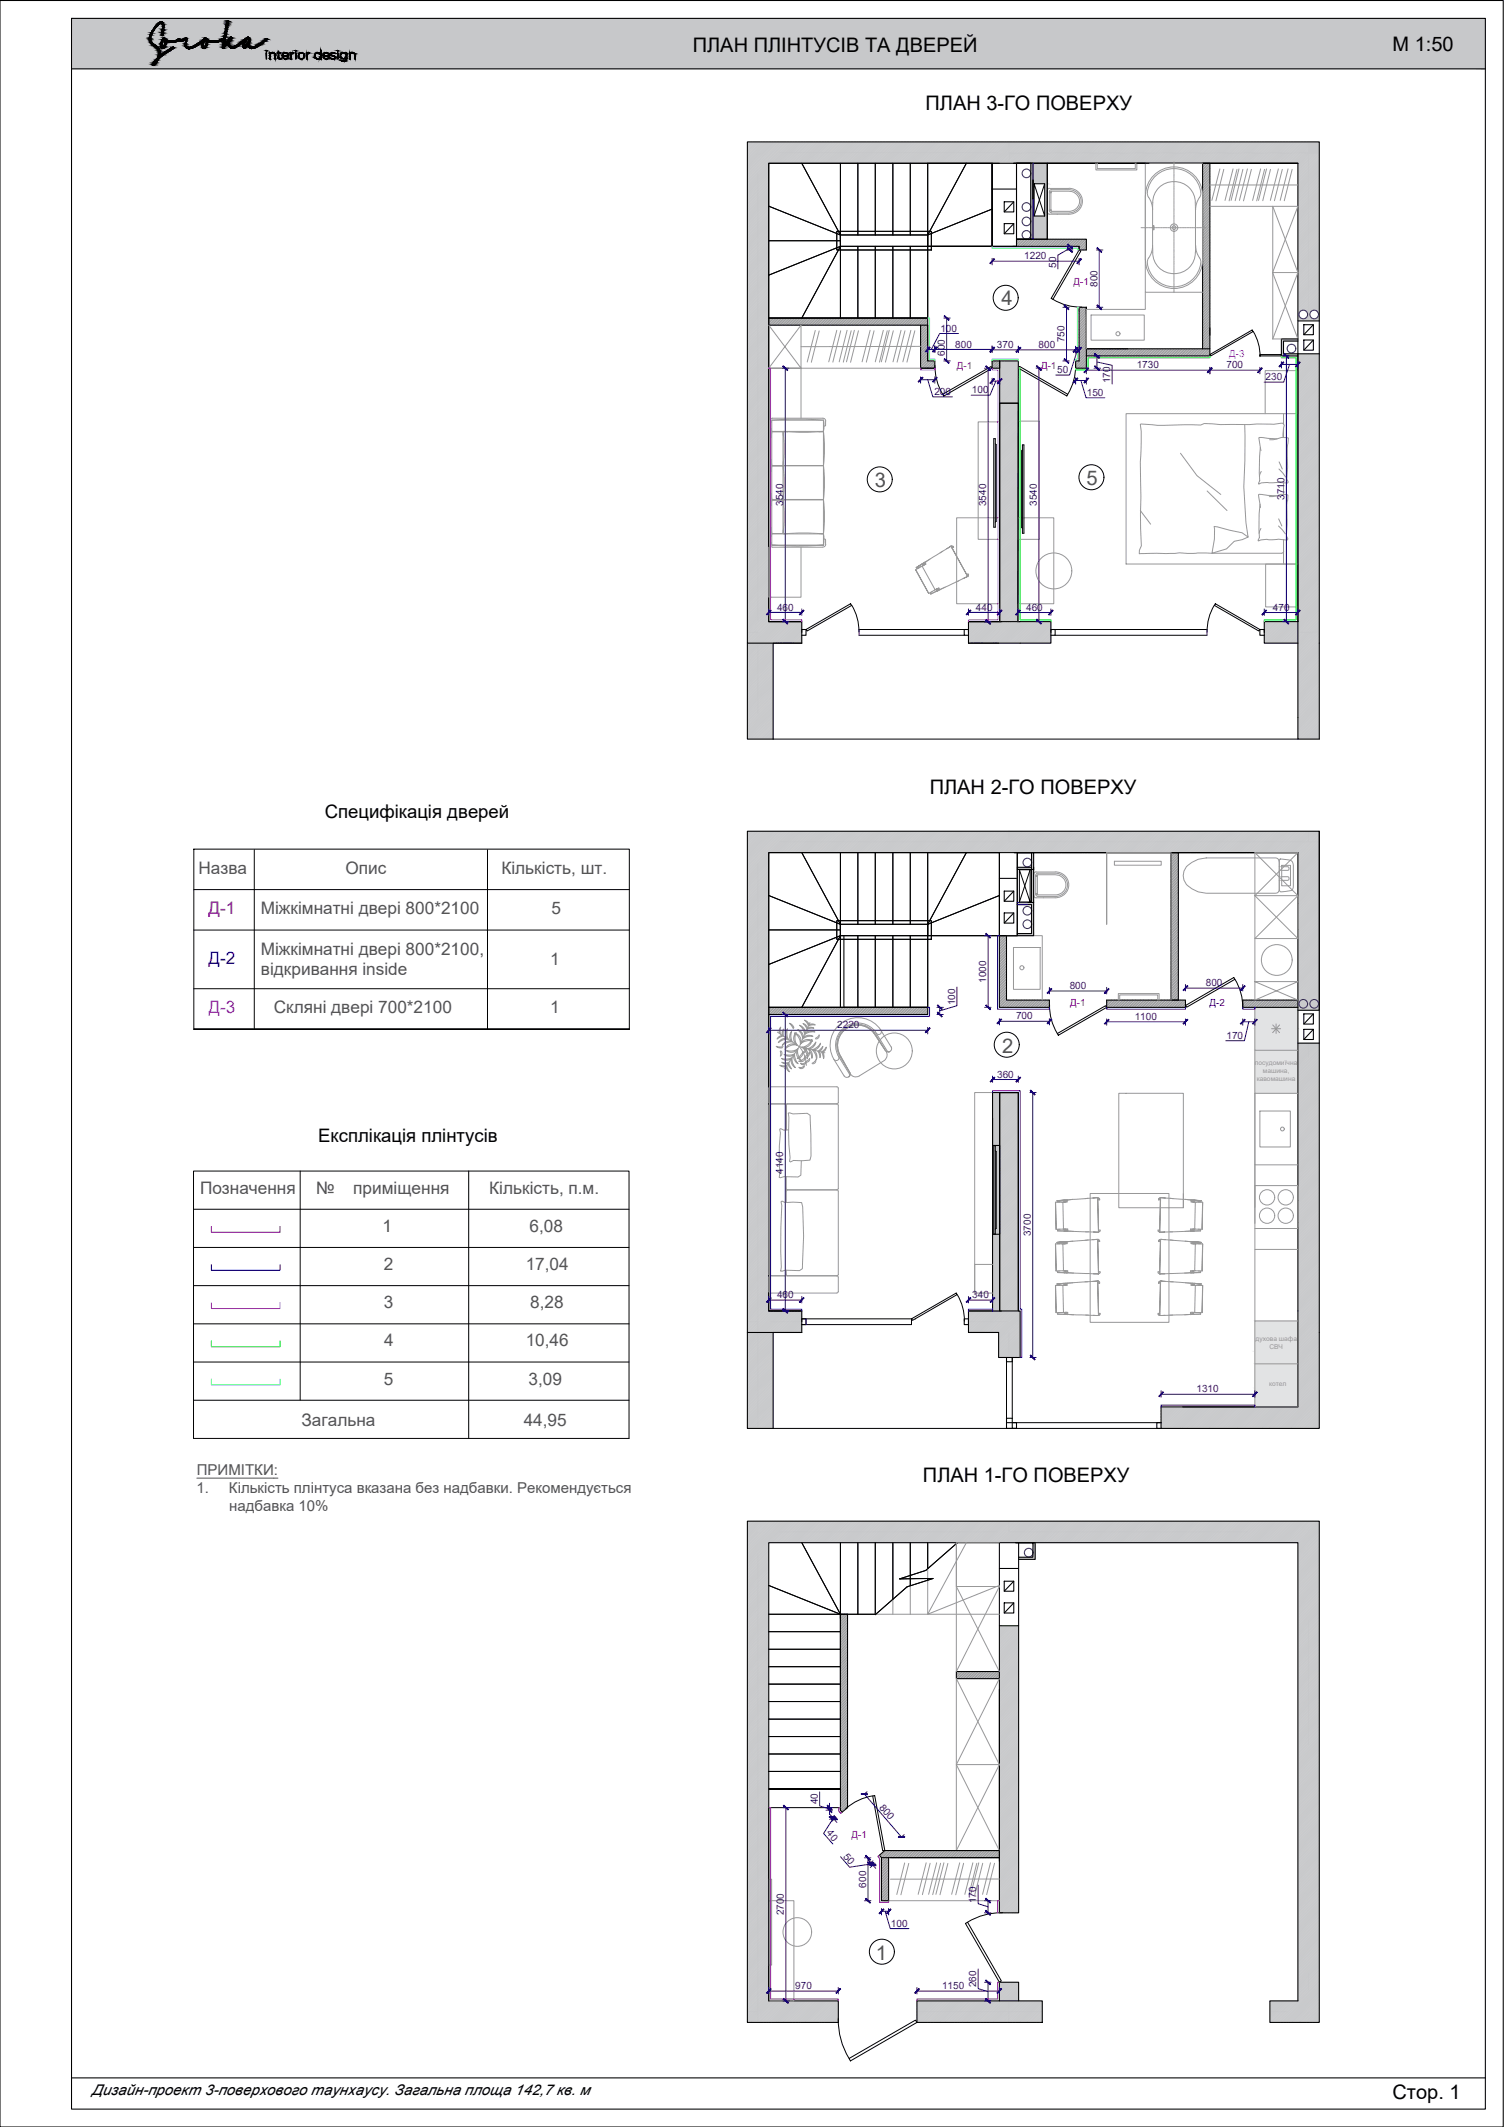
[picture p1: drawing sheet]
<svg xmlns="http://www.w3.org/2000/svg" width="420mm" height="594mm" viewBox="0 0 420 594" stroke-linecap="round" stroke-linejoin="round" font-family="sans-serif">
<defs><g id="words">
<g font-size="5.6">
<text x="193.5" y="14.6">ПЛАН ПЛІНТУСІВ ТА ДВЕРЕЙ</text>
<text x="389" y="14.3">М 1:50</text>
<text x="258.6" y="30.6">ПЛАН 3-ГО ПОВЕРХУ</text>
<text x="259.7" y="221.8">ПЛАН 2-ГО ПОВЕРХУ</text>
<text x="257.8" y="413.9">ПЛАН 1-ГО ПОВЕРХУ</text>
<text x="389" y="586.2">Стор. 1</text>
</g>
<g font-size="5.6" fill="#545454">
<text x="279.7" y="85.3">4</text>
<text x="244.4" y="136.1">3</text>
<text x="303.5" y="135.5">5</text>
<text x="280" y="294">2</text>
<text x="244.6" y="547.3">1</text>
</g>
<g font-size="5.2">
<text x="90.7" y="228.4">Специфікація дверей</text>
<text x="88.9" y="318.9">Експлікація плінтусів</text>
</g>
<g font-size="4.8" fill="#545454">
<text x="55.5" y="244">Назва</text>
<text x="96.5" y="244.1">Опис</text>
<text x="140.1" y="244">Кількість, шт.</text>
<text x="72.9" y="255.3">Міжкімнатні двері 800*2100</text>
<text x="154.1" y="255.3">5</text>
<text x="72.9" y="266.6">Міжкімнатні двері 800*2100,</text>
<text x="153.7" y="269.5">1</text>
<text x="72.9" y="272.3">відкривання inside</text>
<text x="76.5" y="283">Скляні двері 700*2100</text>
<text x="153.7" y="283">1</text>
<text x="55.9" y="333.4">Позначення</text>
<text x="88.3" y="333.4">№</text>
<text x="98.7" y="333.4">приміщення</text>
<text x="136.7" y="333.4">Кількість, п.м.</text>
<text x="106.9" y="344.1">1</text>
<text x="147.9" y="344.1">6,08</text>
<text x="107.3" y="354.7">2</text>
<text x="146.9" y="354.7">17,04</text>
<text x="107.2" y="365.4">3</text>
<text x="148.1" y="365.4">8,28</text>
<text x="107.4" y="376.1">4</text>
<text x="146.9" y="376.1">10,46</text>
<text x="107.2" y="386.7">5</text>
<text x="147.7" y="386.7">3,09</text>
<text x="84.2" y="398.3">Загальна</text>
<text x="146.3" y="398.3">44,95</text>
</g>
<text font-size="4.8" fill="#f00" x="58.2" y="255.3">Д-1</text>
<text font-size="4.8" fill="#00f" x="58.2" y="269.3">Д-2</text>
<text font-size="4.8" fill="#f0f" x="58.2" y="283">Д-3</text>
<g font-size="4.2" fill="#545454">
<text x="55" y="412">ПРИМІТКИ:</text>
<text x="54.9" y="417">1.</text>
<text x="64" y="417">Кількість плінтуса вказана без надбавки. Рекомендується</text>
<text x="64.1" y="422.1">надбавка 10%</text>
</g>
<text font-size="4.2" x="25.7" y="585.1">Дизайн-проект 3-поверхового таунхаусу. Загальна площа 142,7 кв. м</text>
<g font-size="2.8" fill="#250095">
<text x="286.1" y="72.4">1220</text>
<text x="295" y="74.7" transform="rotate(-90 295 74.7)">50</text>
<text x="306.6" y="80.2" transform="rotate(-90 306.6 80.2)">800</text>
<text x="262.7" y="92.6">100</text>
<text x="297.4" y="95.6" transform="rotate(-90 297.4 95.6)">750</text>
<text x="263.9" y="99.3" transform="rotate(-90 263.9 99.3)">600</text>
<text x="266.9" y="97.1">800</text>
<text x="278.5" y="97.2">370</text>
<text x="290.2" y="97.2">800</text>
<text x="295.3" y="104.2">50</text>
<text x="310.2" y="107.1" transform="rotate(-90 310.2 107.1)">170</text>
<text x="317.5" y="102.9">1730</text>
<text x="342.6" y="102.9">700</text>
<text x="353.6" y="106.2">230</text>
<text x="261" y="110.3">200</text>
<text x="271.5" y="109.8">100</text>
<text x="303.6" y="110.5">150</text>
<text x="218.8" y="141.3" transform="rotate(-90 218.8 141.3)">3540</text>
<text x="275.5" y="141.4" transform="rotate(-90 275.5 141.4)">3540</text>
<text x="289.7" y="141.3" transform="rotate(-90 289.7 141.3)">3540</text>
<text x="358.8" y="139.6" transform="rotate(-90 358.8 139.6)">3710</text>
<text x="217.1" y="170.5">460</text>
<text x="272.6" y="170.5">440</text>
<text x="286.7" y="170.5">460</text>
<text x="355.6" y="170.5">470</text>
<text x="275.5" y="274.5" transform="rotate(-90 275.5 274.5)">1000</text>
<text x="336.8" y="275.4">800</text>
<text x="266.8" y="280.7" transform="rotate(-90 266.8 280.7)">100</text>
<text x="298.8" y="276.2">800</text>
<text x="233.9" y="287.2">2220</text>
<text x="283.8" y="284.7">700</text>
<text x="317" y="284.8">1100</text>
<text x="342.6" y="290.1">170</text>
<text x="278.6" y="301">360</text>
<text x="218.8" y="327.8" transform="rotate(-90 218.8 327.8)">4140</text>
<text x="288" y="345.2" transform="rotate(-90 288 345.2)">3700</text>
<text x="217.1" y="362.6">460</text>
<text x="271.6" y="362.6">340</text>
<text x="334.3" y="388.9">1310</text>
<text x="228.4" y="504" transform="rotate(-90 228.4 504)">40</text>
<text x="245.5" y="505" transform="rotate(49 245.5 505)">800</text>
<text x="230.8" y="512.1" transform="rotate(49 230.8 512.1)">40</text>
<text x="235.5" y="518.6" transform="rotate(49 235.5 518.6)">50</text>
<text x="241.9" y="527.2" transform="rotate(-90 241.9 527.2)">600</text>
<text x="272.7" y="531.6" transform="rotate(-90 272.7 531.6)">170</text>
<text x="219" y="534.9" transform="rotate(-90 219 534.9)">2700</text>
<text x="248.9" y="538.1">100</text>
<text x="222.2" y="555.6">970</text>
<text x="263.2" y="555.6">1150</text>
<text x="272.7" y="555" transform="rotate(-90 272.7 555)">260</text>
</g>
<g font-size="2.7" fill="#f00">
<text x="299.9" y="79.6">Д-1</text>
<text x="267.3" y="103">Д-1</text>
<text x="290.8" y="103">Д-1</text>
<text x="299" y="281">Д-1</text>
<text x="237.9" y="513.3">Д-1</text>
</g>
<text font-size="2.7" fill="#f0f" x="343.4" y="99.8">Д-3</text>
<text font-size="2.7" fill="#00f" x="337.9" y="281">Д-2</text>
<g font-size="1.9" fill="#989898">
<text x="350.6" y="297.5">посудомиїчна</text>
<text x="352.8" y="299.7">машина,</text>
<text x="351.1" y="301.9">кавомашина</text>
<text x="350.8" y="374.5">духова шафа</text>
<text x="354.6" y="376.7">СВЧ</text>
<text x="354.6" y="387">котел</text>
</g>
</g></defs>
<g fill="#e2e3e4" stroke="#e2e3e4" stroke-width=".28">
<path d="M350.6 377.4l12 .1z"/>
<path d="M350.6 281.4l12 5.9v-5.9zM350.6 281.4l12 5.9h-12z"/>
<path d="M356.5 287.3h6.1zM356.5 287.3h6.1z"/>
<path d="M350.6 287.3h5.9zM350.6 287.3h5.9z"/>
<path d="M350.6 287.3l12 6v-6zM350.6 287.3l12 6h-12z"/>
<path d="M350.6 293.3l12 12.1v-12.1zM350.6 293.3l12 12.1h-12z"/>
<path d="M350.6 368.9l12 8.5v-8.5zM350.6 368.9l12 8.5h-12z"/>
<path d="M350.6 377.4l12 .1zM350.6 377.5h12z"/>
<path d="M350.6 377.5l12 3.4v-3.4zM350.6 377.5l12 3.4h-12z"/>
<path d="M350.6 380.9l12 6.8v-6.8zM350.6 380.9l12 6.8h-12z"/>
<path d="M357 387.7h5.6zM357 387.7h5.6z"/>
<path d="M350.6 387.7h6.4zM350.6 387.7h6.4z"/>
<path d="M357 387.7h5.6zM357 387.7h5.6z"/>
<path d="M350.6 387.7h6.4zM350.6 387.7h6.4z"/>
<path d="M350.6 387.7l12 5.3v-5.3zM350.6 387.7l12 5.3h-12z"/>
</g>
<g fill="#c7c8ca" stroke="#c7c8ca" stroke-width=".28">
<path d="M288.2 50.3h.4z"/>
<path d="M288 45.6l.6 4.1v-4.1zM288 45.6l.6 4.1h-.6zM288 49.7h.6zM288 49.7h.6z"/>
<path d="M288 49.7l.6 .6v-.6zM288 49.7l.6 .6h-.6z"/>
<path d="M288 50.3h.6zM288 50.3h.6z"/>
<path d="M288.6 45.6l4 4.7v-4.7zM288.6 45.6l4 4.7h-4z"/>
<path d="M288 50.3h.6zM288 50.3h.6z"/>
<path d="M288 50.3h.2zM288 50.3h.2z"/>
<path d="M288.6 50.3h4zM288.6 50.3h4z"/>
<path d="M288 50.3h.6zM288 50.3h.6z"/>
<path d="M288.6 50.3l4 1v-1zM288.6 50.3l4 1h-4z"/>
<path d="M288 50.3l.6 5.8v-5.8zM288 50.3l.6 5.8h-.6zM288 56.1h.6zM288 56.1h.6z"/>
<path d="M291.8 51.3l.8 9v-9zM291.8 51.3l.8 9h-.8z"/>
<path d="M288.6 51.3l.3 9v-9zM288.6 51.3l.3 9h-.3z"/>
<path d="M288.6 60.3l4 6.5v-6.5zM288.6 60.3l4 6.5h-4z"/>
<path d="M288 56.1l.6 10.7v-10.7zM288 56.1l.6 10.7h-.6z"/>
<path d="M358.6 94.7l4 .6v-.6zM358.6 94.7l4 .6h-4z"/>
<path d="M358 94.7l.6 4.1v-4.1zM358 94.7l.6 4.1h-.6z"/>
<path d="M358 98.8l4.6 .6v-.6zM358 98.8l4.6 .6h-4.6z"/>
<path d="M288.2 238.1l.6 4.1v-4.1zM288.2 238.1l.6 4.1h-.6z"/>
<path d="M288.2 242.2l.6 .6v-.6zM288.2 242.2l.6 .6h-.6z"/>
<path d="M284.2 242.2l4 .6v-.6zM284.2 242.2l4 .6h-4z"/>
<path d="M288.2 242.8l.6 9.3v-9.3zM288.2 242.8l.6 9.3h-.6z"/>
<path d="M284.2 252.1l4.6 .6v-.6zM284.2 252.1l4.6 .6h-4.6z"/>
<path d="M288.2 252.7l.6 8v-8zM288.2 252.7l.6 8h-.6z"/>
<path d="M284.2 260.7l4.6 .6v-.6zM284.2 260.7l4.6 .6h-4.6z"/>
<path d="M288.6 430.9l.6 4v-4zM288.6 430.9l.6 4h-.7z"/>
<path d="M284.6 434.9l4.6 .6v-.6zM284.6 434.9l4.6 .6h-4.6z"/>
<path d="M277.3 305.2l2 61v-61zM277.3 305.2l2 61h-2z"/>
</g>
<g fill="none" stroke="#c7c8ca" stroke-width=".28">
<path d="M209 39.6l-.2 .2M209.2 39.6l-.4 .5M209.5 39.6l-.7 .7M209.8 39.6l-1 1M210 39.6l-1.2 1.3M210.3 39.6l-1.5 1.6M210.6 39.6l-1.8 1.8M210.8 39.6l-2 2.1M211.1 39.6l-2.3 2.4M211.4 39.6l-2.6 2.6M211.6 39.6l-2.8 2.9M211.9 39.6l-3.1 3.2"/>
<path d="M212.2 39.6l-3.4 3.4M212.4 39.6l-3.6 3.7M212.7 39.6l-3.9 4M213 39.6l-4.2 4.2M213.3 39.6l-4.5 4.5M213.5 39.6l-4.7 4.8M213.8 39.6l-5 5M214.1 39.6l-5.3 5.3M214.3 39.6l-5.5 5.6M214.6 39.6l-5.8 5.8M214.9 39.6l-6.1 6.1M215.1 39.6l-6.3 6.4"/>
<path d="M215.4 39.6l-6.6 6.6M215.7 39.6l-6.9 6.9M215.9 39.6l-7.1 7.2M216.2 39.6l-7.4 7.5M216.5 39.6l-7.7 7.7M216.7 39.6l-7.9 8M217 39.6l-8.2 8.3M217.3 39.6l-8.5 8.5M217.6 39.6l-8.8 8.8M217.8 39.6l-9 9.1M218.1 39.6l-9.3 9.4M218.4 39.6l-9.6 9.6"/>
<path d="M218.7 39.6l-9.9 9.9M218.9 39.6l-10.1 10.2M219.2 39.6l-10.4 10.5M219.5 39.6l-10.7 10.7M219.7 39.6l-10.9 11M220 39.6l-11.2 11.3M220.3 39.6l-11.5 11.5M220.5 39.6l-11.7 11.8M220.8 39.6l-6 6M221.1 39.6l-6 6M221.3 39.6l-6 6M221.6 39.6l-6 6"/>
<path d="M221.9 39.6l-6 6M222.2 39.6l-6 6M222.4 39.6l-6 6M222.7 39.6l-6 6M223 39.6l-6 6M223.2 39.6l-6 6M223.5 39.6l-6 6M223.8 39.6l-6 6M224 39.6l-6 6M224.3 39.6l-6 6M224.6 39.6l-6 6M224.8 39.6l-6 6"/>
<path d="M225.1 39.6l-6 6M225.4 39.6l-6 6M225.6 39.6l-5.9 6M225.9 39.6l-6 6M226.2 39.6l-6 6M226.4 39.6l-5.9 6M226.7 39.6l-6 6M227 39.6l-6 6M227.2 39.6l-5.9 6M227.5 39.6l-6 6M227.8 39.6l-6 6M228.1 39.6l-6 6"/>
<path d="M228.3 39.6l-6 6M228.6 39.6l-6 6M228.9 39.6l-6 6M229.2 39.6l-6.1 6M229.4 39.6l-6 6M229.7 39.6l-6 6M230 39.6l-6.1 6M230.2 39.6l-6 6M230.5 39.6l-6 6M230.8 39.6l-6.1 6M231.1 39.6l-6.1 6M231.3 39.6l-6 6"/>
<path d="M231.6 39.6l-6 6M231.9 39.6l-6.1 6M232.1 39.6l-6 6M232.4 39.6l-6 6M232.7 39.6l-6 6M232.9 39.6l-6 6M233.2 39.6l-6 6M233.5 39.6l-6 6M233.7 39.6l-6 6M234 39.6l-6 6M234.3 39.6l-6 6M234.5 39.6l-5.9 6"/>
<path d="M234.8 39.6l-6 6M235.1 39.6l-6 6M235.3 39.6l-5.9 6M235.6 39.6l-6 6M235.9 39.6l-6 6M236.1 39.6l-5.9 6M236.4 39.6l-6 6M236.7 39.6l-6 6M237 39.6l-6 6M237.2 39.6l-6 6M237.5 39.6l-6 6M237.8 39.6l-6 6"/>
<path d="M238 39.6l-6 6M238.3 39.6l-6 6M238.6 39.6l-6 6M238.8 39.6l-6 6M239.1 39.6l-6 6M239.4 39.6l-6 6M239.6 39.6l-6 6M239.9 39.6l-6 6M240.2 39.6l-6 6M240.5 39.6l-6 6M240.7 39.6l-6 6M241 39.6l-6 6"/>
<path d="M241.3 39.6l-6 6M241.6 39.6l-6.1 6M241.8 39.6l-6 6M242.1 39.6l-6 6M242.4 39.6l-6.1 6M242.6 39.6l-6 6M242.9 39.6l-6 6M243.2 39.6l-6 6M243.4 39.6l-6 6M243.7 39.6l-6 6M244 39.6l-6 6M244.2 39.6l-5.9 6"/>
<path d="M244.5 39.6l-6 6M244.8 39.6l-6 6M245 39.6l-5.9 6M245.3 39.6l-6 6M245.6 39.6l-6 6M245.9 39.6l-6 6M246.1 39.6l-6 6M246.4 39.6l-6 6M246.7 39.6l-6 6M246.9 39.6l-6 6M247.2 39.6l-6 6M247.5 39.6l-6 6"/>
<path d="M247.7 39.6l-6 6M248 39.6l-6 6M248.3 39.6l-6 6M248.5 39.6l-6 6M248.8 39.6l-6 6M249.1 39.6l-6 6M249.3 39.6l-5.9 6M249.6 39.6l-6 6M249.9 39.6l-6 6M250.1 39.6l-5.9 6M250.4 39.6l-6 6M250.7 39.6l-6 6"/>
<path d="M251 39.6l-6 6M251.2 39.6l-6 6M251.5 39.6l-6 6M251.8 39.6l-6 6M252.1 39.6l-6.1 6M252.3 39.6l-6 6M252.6 39.6l-6 6M252.9 39.6l-6.1 6M253.1 39.6l-6 6M253.4 39.6l-6 6M253.7 39.6l-6.1 6M253.9 39.6l-6 6"/>
<path d="M254.2 39.6l-6 6M254.5 39.6l-6 6M254.8 39.6l-6 6M255 39.6l-6 6M255.3 39.6l-6 6M255.6 39.6l-6 6M255.8 39.6l-6 6M256.1 39.6l-6 6M256.4 39.6l-6 6M256.6 39.6l-6 6M256.9 39.6l-6 6M257.2 39.6l-6 6"/>
<path d="M257.4 39.6l-6 6M257.7 39.6l-6 6M258 39.6l-6 6M258.2 39.6l-5.9 6M258.5 39.6l-6 6M258.8 39.6l-6 6M259 39.6l-5.9 6M259.3 39.6l-6 6M259.6 39.6l-6 6M259.8 39.6l-5.9 6M260.1 39.6l-6 6M260.4 39.6l-6 6"/>
<path d="M260.7 39.6l-6 6M260.9 39.6l-6 6M261.2 39.6l-6 6M261.5 39.6l-6 6M261.7 39.6l-6 6M262 39.6l-6 6M262.3 39.6l-6 6M262.6 39.6l-6.1 6M262.8 39.6l-6 6M263.1 39.6l-6 6M263.4 39.6l-6.1 6M263.7 39.6l-6.1 6"/>
<path d="M263.9 39.6l-6 6M264.2 39.6l-6 6M264.5 39.6l-6.1 6M264.7 39.6l-6 6M265 39.6l-6 6M265.3 39.6l-6.1 6M265.5 39.6l-6 6M265.8 39.6l-6 6M266.1 39.6l-6 6M266.3 39.6l-6 6M266.6 39.6l-6 6M266.9 39.6l-6 6"/>
<path d="M267.1 39.6l-5.9 6M267.4 39.6l-6 6M267.7 39.6l-6 6M267.9 39.6l-5.9 6M268.2 39.6l-6 6M268.5 39.6l-6 6M268.7 39.6l-5.9 6M269 39.6l-6 6M269.3 39.6l-6 6M269.6 39.6l-6 6M269.8 39.6l-6 6M270.1 39.6l-6 6"/>
<path d="M270.4 39.6l-6 6M270.6 39.6l-6 6M270.9 39.6l-6 6M271.2 39.6l-6 6M271.4 39.6l-6 6M271.7 39.6l-6 6M272 39.6l-6 6M272.2 39.6l-6 6M272.5 39.6l-6 6M272.8 39.6l-6 6M273 39.6l-5.9 6M273.3 39.6l-6 6"/>
<path d="M273.6 39.6l-6 6M273.9 39.6l-6 6M274.2 39.6l-6.1 6M274.4 39.6l-6 6M274.7 39.6l-6 6M275 39.6l-6.1 6M275.2 39.6l-6 6M275.5 39.6l-6 6M275.8 39.6l-6.1 6M276 39.6l-6 6M276.3 39.6l-6 6M276.6 39.6l-6 6"/>
<path d="M276.8 39.6l-6 6M277.1 39.6l-6 6M277.4 39.6l-6 6M277.6 39.6l-5.9 6M277.9 39.6l-6 6M278.2 39.6l-6 6M278.5 39.6l-6 6M278.7 39.6l-6 6M279 39.6l-6 6M279.3 39.6l-6 6M279.5 39.6l-6 6M279.8 39.6l-6 6"/>
<path d="M280.1 39.6l-6 6M280.3 39.6l-6 6M280.6 39.6l-6 6M280.9 39.6l-6 6M281.1 39.6l-6 6M281.4 39.6l-6 6M281.7 39.6l-6 6M281.9 39.6l-5.9 6M282.2 39.6l-6 6M282.5 39.6l-6 6M282.7 39.6l-5.9 6M283 39.6l-6 6"/>
<path d="M283.3 39.6l-6 6M283.5 39.6l-5.9 6M283.8 39.6l-6 6M284.1 39.6l-6 6M284.4 39.6l-6 6M284.6 39.6l-6 6M284.9 39.6l-6 6M285.2 39.6l-3 3M285.5 39.6l-3.1 3M285.7 39.6l-3 3M286 39.6l-3 3M286.3 39.6l-3 3"/>
<path d="M286.5 39.6l-3 3M286.8 39.6l-3 3M287.1 39.6l-3 3M287.4 39.6l-3 3M287.6 39.6l-3 3M287.9 39.6l-3 3M288.2 39.6l-3 3M288.4 39.6l-3 3M288.7 39.6l-5.9 6M289 39.6l-3 3M289.2 39.6l-3 3M289.5 39.6l-3 3"/>
<path d="M289.8 39.6l-3 3M290 39.6l-3 3M290.3 39.6l-3 3M290.6 39.6l-3 3M290.8 39.6l-3 3M291.1 39.6l-3 3M291.4 39.6l-3 3M291.6 39.6l-2.9 3M291.9 39.6l-3 3M292.2 39.6l-3 3M292.4 39.6l-2.9 3M292.7 39.6l-3 3"/>
<path d="M293 39.6l-3 3M293.3 39.6l-3 3M293.5 39.6l-3 3M293.8 39.6l-3 3M294.1 39.6l-3 3M294.3 39.6l-3 3M294.6 39.6l-5.9 6M294.9 39.6l-3 3M295.1 39.6l-3 3M295.4 39.6l-3 3M295.7 39.6l-3 3M296 39.6l-3.1 3"/>
<path d="M296.2 39.6l-3 3M296.5 39.6l-3 3M296.8 39.6l-3 3M297.1 39.6l-3.1 3M297.3 39.6l-3 3M297.6 39.6l-3 3M297.9 39.6l-3 3M298.1 39.6l-3 3M298.4 39.6l-3 3M298.7 39.6l-3 3M298.9 39.6l-3 3M299.2 39.6l-3 3"/>
<path d="M299.5 39.6l-3 3M299.7 39.6l-3 3M300 39.6l-3 3M300.3 39.6l-3 3M300.5 39.6l-5.9 6M300.8 39.6l-3 3M301.1 39.6l-3 3M301.3 39.6l-2.9 3M301.6 39.6l-3 3M301.9 39.6l-3 3M302.2 39.6l-3 3M302.4 39.6l-3 3"/>
<path d="M302.7 39.6l-3 3M303 39.6l-3 3M303.2 39.6l-3 3M303.5 39.6l-3 3M303.8 39.6l-3 3M304 39.6l-3 3M304.3 39.6l-3 3M304.6 39.6l-3 3M304.8 39.6l-3 3M305.1 39.6l-3 3M305.4 39.6l-3 3M305.6 39.6l-3 3"/>
<path d="M305.9 39.6l-3 3M306.2 39.6l-3 3M306.5 39.6l-3 3M306.7 39.6l-3 3M307 39.6l-3 3M307.3 39.6l-3 3M307.6 39.6l-3.1 3M307.8 39.6l-3 3M308.1 39.6l-3 3M308.4 39.6l-3 3M308.6 39.6l-3 3M308.9 39.6l-3 3"/>
<path d="M309.2 39.6l-3 3M309.4 39.6l-5.9 6M309.7 39.6l-3 3M310 39.6l-3 3M310.2 39.6l-2.9 3M310.5 39.6l-3 3M310.8 39.6l-3 3M311.1 39.6l-3 3M311.3 39.6l-3 3M311.6 39.6l-3 3M311.9 39.6l-3 3M312.1 39.6l-3 3"/>
<path d="M312.4 39.6l-3 3M312.7 39.6l-3 3M312.9 39.6l-3 3M313.2 39.6l-3 3M313.5 39.6l-3 3M313.7 39.6l-3 3M314 39.6l-3 3M314.3 39.6l-3 3M314.5 39.6l-3 3M314.8 39.6l-3 3M315.1 39.6l-3 3M315.3 39.6l-5.8 6"/>
<path d="M315.6 39.6l-3 3M315.9 39.6l-3 3M316.1 39.6l-2.9 3M316.4 39.6l-3 3M316.7 39.6l-3 3M317 39.6l-3 3M317.2 39.6l-3 3M317.5 39.6l-3 3M317.8 39.6l-3 3M318.1 39.6l-3.1 3M318.3 39.6l-3 3M318.6 39.6l-3 3"/>
<path d="M318.9 39.6l-3.1 3M319.1 39.6l-3 3M319.4 39.6l-3 3M319.7 39.6l-3 3M320 39.6l-3.1 3M320.2 39.6l-3 3M320.5 39.6l-3 3M320.8 39.6l-3 3M321 39.6l-3 3M321.3 39.6l-5.9 6M321.6 39.6l-3 3M321.8 39.6l-3 3"/>
<path d="M322.1 39.6l-3 3M322.4 39.6l-3 3M322.6 39.6l-3 3M322.9 39.6l-3 3M323.2 39.6l-3 3M323.4 39.6l-3 3M323.7 39.6l-3 3M324 39.6l-3 3M324.2 39.6l-2.9 3M324.5 39.6l-3 3M324.8 39.6l-3 3M325 39.6l-2.9 3"/>
<path d="M325.3 39.6l-3 3M325.6 39.6l-3 3M325.9 39.6l-3 3M326.1 39.6l-3 3M326.4 39.6l-3 3M326.7 39.6l-3 3M326.9 39.6l-3 3M327.2 39.6l-3 3M327.5 39.6l-3 3M327.7 39.6l-3 3M328 39.6l-3 3M328.3 39.6l-3 3"/>
<path d="M328.5 39.6l-3 3M328.8 39.6l-3 3M329.1 39.6l-3 3M329.4 39.6l-3.1 3M329.6 39.6l-3 3M329.9 39.6l-3 3M330.2 39.6l-3 3M330.5 39.6l-3.1 3M330.7 39.6l-3 3M331 39.6l-3 3M331.3 39.6l-3 3M331.5 39.6l-3 3"/>
<path d="M331.8 39.6l-3 3M332.1 39.6l-3 3M332.3 39.6l-3 3M332.6 39.6l-3 3M332.9 39.6l-3 3M333.1 39.6l-2.9 3M333.4 39.6l-3 3M333.7 39.6l-3 3M333.9 39.6l-2.9 3M334.2 39.6l-3 3M334.5 39.6l-3 3M334.8 39.6l-3 3"/>
<path d="M335 39.6l-3 3M335.3 39.6l-3 3M335.6 39.6l-3 3M335.8 39.6l-3 3M336.1 39.6l-5.9 6M336.4 39.6l-3 3M336.6 39.6l-3 3M336.9 39.6l-3 3M337.2 39.6l-3 3M337.4 39.6l-3 3M337.7 39.6l-3 3M338 39.6l-3 3"/>
<path d="M338.2 39.6l-3 3M338.5 39.6l-3 3M338.8 39.6l-3 3M339 39.6l-2.9 3M339.3 39.6l-3 3M339.6 39.6l-3 3M339.9 39.6l-3 3M340.1 39.6l-3 3M340.4 39.6l-3 3M340.7 39.6l-3 3M341 39.6l-3.1 3M341.2 39.6l-5.9 6"/>
<path d="M341.5 39.6l-3 3M341.8 39.6l-3 3M342 39.6l-5.9 6M342.3 39.6l-3 3M342.6 39.6l-3 3M342.8 39.6l-2.9 3M343.1 39.6l-3 3M343.4 39.6l-3 3M343.7 39.6l-3 3M343.9 39.6l-3 3M344.2 39.6l-5.9 6M344.5 39.6l-3 3"/>
<path d="M344.7 39.6l-3 3M345 39.6l-3 3M345.3 39.6l-3 3M345.5 39.6l-3 3M345.8 39.6l-3 3M346.1 39.6l-3 3M346.3 39.6l-3 3M346.6 39.6l-3 3M346.9 39.6l-3 3M347.1 39.6l-5.9 6M347.4 39.6l-3 3M347.7 39.6l-3 3"/>
<path d="M347.9 39.6l-2.9 3M348.2 39.6l-3 3M348.5 39.6l-3 3M348.7 39.6l-2.9 3M349 39.6l-3 3M349.3 39.6l-3 3M349.6 39.6l-3 3M349.8 39.6l-3 3M350.1 39.6l-5.9 6M350.4 39.6l-3 3M350.6 39.6l-3 3M350.9 39.6l-3 3"/>
<path d="M351.2 39.6l-3 3M351.5 39.6l-3.1 3M351.7 39.6l-3 3M352 39.6l-3 3M352.3 39.6l-3.1 3M352.6 39.6l-3.1 3M352.8 39.6l-3 3M353.1 39.6l-5.9 6M353.4 39.6l-3 3M353.6 39.6l-3 3M353.9 39.6l-3 3M354.2 39.6l-3 3"/>
<path d="M354.4 39.6l-3 3M354.7 39.6l-3 3M355 39.6l-3 3M355.2 39.6l-3 3M355.5 39.6l-3 3M355.8 39.6l-3 3M356 39.6l-5.9 6M356.3 39.6l-3 3M356.6 39.6l-3 3M356.8 39.6l-2.9 3M357.1 39.6l-3 3M357.4 39.6l-3 3"/>
<path d="M357.7 39.6l-3 3M357.9 39.6l-3 3M358.2 39.6l-3 3M358.5 39.6l-3 3M358.7 39.6l-3 3M359 39.6l-5.9 6M359.3 39.6l-3 3M359.5 39.6l-3 3M359.8 39.6l-3 3M360.1 39.6l-3 3M360.3 39.6l-3 3M360.6 39.6l-3 3"/>
<path d="M360.9 39.6l-3 3M361.1 39.6l-3 3M361.4 39.6l-3 3M361.7 39.6l-3 3M361.9 39.6l-5.8 6M362.2 39.6l-3 3M362.5 39.6l-3 3M362.8 39.6l-3 3M363.1 39.6l-3.1 3M363.3 39.6l-3 3M363.6 39.6l-3 3M363.9 39.6l-3.1 3"/>
<path d="M364.1 39.6l-3 3M364.4 39.6l-3 3M364.7 39.6l-3 3M364.9 39.6l-5.9 6M365.2 39.6l-3 3M365.5 39.6l-3 3M365.7 39.6l-2.9 3M365.8 39.6l-.3 .3M366 39.6l-3 3M366.1 39.6l-.6 .5M366.3 39.6l-3 3M366.4 39.6l-.9 .8"/>
<path d="M366.8 39.6l-3 3M366.9 39.6l-1.4 1.4M367.1 39.6l-3 3M367.2 39.6l-1.7 1.6M367.4 39.6l-3 3M367.5 39.6l-2 1.9M367.6 39.6l-3 3M367.7 39.6l-2.2 2.2M367.9 39.6l-5.9 6M368 39.6l-2.5 2.4M368.2 39.6l-3 3M368.3 39.6l-2.8 2.7"/>
<path d="M368.4 39.6l-3 3M368.5 39.6l-3 3M368.6 39.8l-6 6M368.6 39.8l-2.9 2.8M214.8 45.6l-6 6.1M214.8 45.9l-6 6M214.8 46.2l-6 6M214.8 46.5l-6 6M214.8 46.7l-6 6M214.8 47l-6 6M214.8 47.3l-6 6M214.8 47.6l-6 5.9"/>
<path d="M214.8 47.8l-6 6M214.8 48.1l-6 6M214.8 48.4l-6 5.9M214.8 48.6l-6 6M214.8 48.9l-6 6M214.8 49.2l-6 5.9M214.8 49.4l-6 6M214.8 49.7l-6 6M214.8 50l-6 6M214.8 50.2l-6 6M214.8 50.5l-6 6M214.8 50.8l-6 6"/>
<path d="M214.8 51l-6 6M214.8 51.3l-6 6M214.8 51.6l-6 6M214.8 51.8l-6 6M214.8 52.1l-6 6M214.8 52.4l-6 6M214.8 52.6l-6 6M214.8 52.9l-6 6M214.8 53.2l-6 6M214.8 53.5l-6 6M214.8 53.7l-6 6M214.8 54l-6 6"/>
<path d="M214.8 54.3l-6 6M214.8 54.5l-6 6.1M214.8 54.8l-6 6M214.8 55.1l-6 6M214.8 55.3l-6 6.1M214.8 55.6l-6 6M214.8 55.9l-6 6M214.8 56.1l-6 6.1M214.8 56.4l-6 6M214.8 56.7l-6 6M214.8 57l-6 6M214.8 57.2l-6 6"/>
<path d="M214.8 57.5l-6 6M214.8 57.8l-6 6M214.8 58.1l-6 5.9M214.8 58.3l-6 6M214.8 58.6l-6 6M214.8 58.9l-6 6M214.8 59.1l-6 6M214.8 59.4l-6 6M214.8 59.7l-6 6M214.8 59.9l-6 6M281.9 42.9l-2.7 2.7M281.9 43.2l-2.5 2.4"/>
<path d="M281.9 43.5l-2.2 2.1M281.9 43.7l-1.9 1.9M281.9 44l-1.7 1.6M281.9 44.3l-1.4 1.3M281.9 44.5l-1.1 1.1M281.9 44.8l-.8 .8M281.9 45.1l-.6 .5M281.9 45.4l-.3 .2M282 42.6l-.1 .2M282.3 42.6l-.4 .4M282.5 42.6l-.6 .7M282.8 42.6l-.9 1"/>
<path d="M283.1 42.6l-1.2 1.2M283.3 42.6l-1.4 1.5M283.6 42.6l-1.7 1.8M283.9 42.6l-2 2M284.1 42.6l-2.2 2.3M284.4 42.6l-2.5 2.6M284.7 42.6l-2.8 2.8M284.9 42.6l-2.9 3M285.2 42.6l-3 3M285.5 42.6l-3 3M286 42.6l-3 3M286.3 42.6l-3 3"/>
<path d="M286.6 42.6l-3 3M286.9 42.6l-3.1 3M287.1 42.6l-3 3M287.4 42.6l-3 3M287.7 42.6l-3.1 3M287.9 42.6l-3 3M288.2 42.6l-3 3M288.5 42.6l-3 3M288.7 42.6l-3 3M289 42.6l-3 3M289.3 42.6l-3 3M289.6 42.6l-3 3"/>
<path d="M289.8 42.6l-3 3M290.1 42.6l-3 3M290.4 42.6l-3 3M290.6 42.6l-3 3M290.9 42.6l-3 3M291.2 42.6l-3 3M291.4 42.6l-3 3M292 42.6l-3 3M292.2 42.6l-3 3M292.5 42.6l-3 3M292.8 42.6l-3 3M293 42.6l-3 3"/>
<path d="M293.3 42.6l-3 3M293.6 42.6l-3 3M293.8 42.6l-2.9 3M294.1 42.6l-3 3M294.4 42.6l-3 3M294.6 42.6l-2.9 3M294.9 42.6l-3 3M295.2 42.6l-3 3M295.5 42.6l-3 3M295.7 42.6l-3 3M296 42.6l-3 3M296.3 42.6l-3 3"/>
<path d="M296.5 42.6l-3 3M296.8 42.6l-3 3M297.1 42.6l-3 3M297.3 42.6l-3 3M297.9 42.6l-3 3M298.2 42.6l-3.1 3M298.4 42.6l-3 3M298.7 42.6l-3 3M299 42.6l-3 3M299.3 42.6l-3.1 3M299.5 42.6l-3 3M299.8 42.6l-3 3"/>
<path d="M300.1 42.6l-3 3M300.3 42.6l-3 3M300.6 42.6l-3 3M300.9 42.6l-3 3M301.1 42.6l-3 3M301.4 42.6l-3 3M301.7 42.6l-3 3M301.9 42.6l-3 3M302.2 42.6l-3 3M302.5 42.6l-3 3M302.7 42.6l-2.9 3M303 42.6l-3 3"/>
<path d="M303.3 42.6l-3 3M303.5 42.6l-2.9 3M303.8 42.6l-3 3M304.1 42.6l-3 3M304.4 42.6l-3 3M304.6 42.6l-3 3M304.9 42.6l-3 3M305.2 42.6l-3 3M305.4 42.6l-3 3M305.7 42.6l-3 3M306 42.6l-3 3M306.2 42.6l-3 3"/>
<path d="M306.8 42.6l-3 3M307 42.6l-3 3M307.3 42.6l-3 3M307.6 42.6l-3 3M307.8 42.6l-3 3M308.1 42.6l-3 3M308.4 42.6l-3 3M308.7 42.6l-3 3M308.9 42.6l-3 3M309.2 42.6l-3 3M309.5 42.6l-3 3M309.8 42.6l-3.1 3"/>
<path d="M310 42.6l-3 3M310.3 42.6l-3 3M310.6 42.6l-3 3M310.8 42.6l-3 3M311.1 42.6l-3 3M311.4 42.6l-3 3M311.6 42.6l-2.9 3M311.9 42.6l-3 3M312.2 42.6l-3 3M312.7 42.6l-3 3M313 42.6l-3 3M313.3 42.6l-3 3"/>
<path d="M313.5 42.6l-3 3M313.8 42.6l-3 3M314.1 42.6l-3 3M314.3 42.6l-3 3M314.6 42.6l-3 3M314.9 42.6l-3 3M315.1 42.6l-3 3M315.4 42.6l-3 3M315.7 42.6l-3 3M315.9 42.6l-3 3M316.2 42.6l-3 3M316.5 42.6l-3 3"/>
<path d="M316.7 42.6l-3 3M317 42.6l-3 3M317.3 42.6l-3 3M317.5 42.6l-2.9 3M317.8 42.6l-3 3M318.1 42.6l-3 3M318.6 42.6l-3 3M318.9 42.6l-3 3M319.2 42.6l-3 3M319.4 42.6l-3 3M319.7 42.6l-3 3M320 42.6l-3 3"/>
<path d="M320.3 42.6l-3.1 3M320.5 42.6l-3 3M320.8 42.6l-3 3M321.1 42.6l-3 3M321.3 42.6l-3 3M321.6 42.6l-3 3M321.9 42.6l-3 3M322.2 42.6l-3 3M322.4 42.6l-3 3M322.7 42.6l-3 3M323 42.6l-3 3M323.2 42.6l-3 3"/>
<path d="M323.5 42.6l-3 3M323.8 42.6l-3 3M324 42.6l-3 3M324.3 42.6l-3 3M324.6 42.6l-3 3M324.8 42.6l-3 3M325.1 42.6l-3 3M325.4 42.6l-3 3M325.6 42.6l-3 3M325.9 42.6l-3 3M326.2 42.6l-3 3M326.4 42.6l-2.9 3"/>
<path d="M326.7 42.6l-3 3M327 42.6l-3 3M327.2 42.6l-2.9 3M327.5 42.6l-3 3M327.8 42.6l-3 3M328.1 42.6l-3 3M328.3 42.6l-3 3M328.6 42.6l-3 3M328.9 42.6l-3 3M329.1 42.6l-3 3M329.4 42.6l-3 3M329.7 42.6l-3 3"/>
<path d="M329.9 42.6l-3 3M330.2 42.6l-3 3M330.5 42.6l-3 3M330.8 42.6l-3.1 3M331 42.6l-3 3M331.3 42.6l-3 3M331.6 42.6l-3.1 3M331.9 42.6l-3.1 3M332.1 42.6l-3 3M332.4 42.6l-3 3M332.7 42.6l-3.1 3M332.9 42.6l-3 3"/>
<path d="M333.5 42.6l-3 3M333.7 42.6l-3 3M334 42.6l-3 3M334.3 42.6l-3 3M334.5 42.6l-3 3M334.8 42.6l-3 3M335.1 42.6l-3 3M335.3 42.6l-2.9 3M335.6 42.6l-3 3M335.9 42.6l-3 3M336.1 42.6l-2.9 3M336.4 42.6l-3 3"/>
<path d="M336.7 42.6l-3 3M337 42.6l-3 3M337.2 42.6l-3 3M337.5 42.6l-3 3M337.8 42.6l-3 3M338 42.6l-3 3M338.6 42.6l-3 3M338.8 42.6l-3 3M339.4 42.6l-3 3M339.6 42.6l-3 3M339.9 42.6l-3 3M340.2 42.6l-3 3"/>
<path d="M340.4 42.6l-3 3M340.7 42.6l-3 3M341 42.6l-3 3M341.5 42.6l-3 3M341.8 42.6l-3 3M342.1 42.6l-3 3M342.3 42.6l-3 3M342.6 42.6l-3 3M342.9 42.6l-3 3M343.2 42.6l-3.1 3M343.4 42.6l-3 3M343.7 42.6l-3 3"/>
<path d="M344 42.6l-3 3M344.5 42.6l-3 3M344.8 42.6l-3 3M345 42.6l-2.9 3M345.3 42.6l-3 3M345.6 42.6l-3 3M345.9 42.6l-3 3M346.1 42.6l-3 3M346.4 42.6l-3 3M346.7 42.6l-3 3M346.9 42.6l-3 3M347.5 42.6l-3 3"/>
<path d="M347.7 42.6l-3 3M348 42.6l-3 3M348.3 42.6l-3 3M348.5 42.6l-3 3M348.8 42.6l-3 3M349.1 42.6l-3 3M349.3 42.6l-3 3M349.6 42.6l-3 3M349.9 42.6l-3 3M350.4 42.6l-3 3M350.7 42.6l-3 3M351 42.6l-3 3"/>
<path d="M351.2 42.6l-3 3M351.5 42.6l-3 3M351.8 42.6l-3 3M352 42.6l-3 3M352.3 42.6l-3 3M352.6 42.6l-3 3M352.8 42.6l-3 3M353.4 42.6l-3 3M353.7 42.6l-3.1 3M353.9 42.6l-3 3M354.2 42.6l-3 3M354.5 42.6l-3 3"/>
<path d="M354.8 42.6l-3.1 3M355 42.6l-3 3M355.3 42.6l-3 3M355.6 42.6l-3 3M355.8 42.6l-3 3M356.4 42.6l-3 3M356.6 42.6l-3 3M356.9 42.6l-3 3M357.2 42.6l-3 3M357.4 42.6l-3 3M357.7 42.6l-3 3M358 42.6l-3 3"/>
<path d="M358.2 42.6l-3 3M358.5 42.6l-3 3M358.8 42.6l-3 3M359.3 42.6l-3 3M359.6 42.6l-3 3M359.9 42.6l-3 3M360.1 42.6l-3 3M360.4 42.6l-3 3M360.7 42.6l-3 3M360.9 42.6l-3 3M361.2 42.6l-3 3M361.5 42.6l-3 3"/>
<path d="M361.7 42.6l-3 3M362.3 42.6l-3 3M362.5 42.6l-3 3M362.8 42.6l-3 3M363.1 42.6l-3 3M363.3 42.6l-3 3M363.6 42.6l-3 3M363.9 42.6l-3 3M364.2 42.6l-3.1 3M364.4 42.6l-3 3M364.7 42.6l-3 3M365.3 42.6l-3.1 3"/>
<path d="M365.5 42.6l-3 3M365.5 40.7l1.1-1.1-3 3M368.6 40l-2.6 2.6M368.6 40.1l-6 6M368.6 40.4l-6 6M368.6 40.7l-6 6M368.6 40.9l-6 6M368.6 41.2l-6 6M368.6 41.5l-6 6M368.6 41.7l-6 6M368.6 42l-6 6M368.6 42.3l-6 6"/>
<path d="M368.6 42.5l-6 6M368.6 42.8l-6 6M368.6 43.1l-6 6M368.6 43.3l-6 6M368.6 43.6l-6 6M368.6 43.9l-6 6M368.6 44.2l-6 5.9M368.6 44.4l-6 6M368.6 44.7l-6 6M368.6 45l-6 5.9M368.6 45.2l-6 6M368.6 45.5l-6 6"/>
<path d="M368.6 45.8l-6 5.9M368.6 46l-6 6M368.6 46.3l-6 6M368.6 46.6l-6 6M368.6 46.8l-6 6M368.6 47.1l-6 6M368.6 47.4l-6 6M368.6 47.6l-6 6.1M368.6 47.9l-6 6M368.6 48.2l-6 6M368.6 48.4l-6 6.1M368.6 48.7l-6 6"/>
<path d="M368.6 49l-6 6M368.6 49.2l-6 6.1M368.6 49.5l-6 6.1M368.6 49.8l-6 6M368.6 50.1l-6 6M368.6 50.3l-6 6.1M368.6 50.6l-6 6M368.6 50.9l-6 6M368.6 51.2l-6 6M368.6 51.4l-6 6M368.6 51.7l-6 6M368.6 52l-6 6"/>
<path d="M368.6 52.2l-6 6M368.6 52.5l-6 6M368.6 52.8l-6 6M368.6 53.1l-6 5.9M368.6 53.3l-6 6M368.6 53.6l-6 6M368.6 53.9l-6 5.9M368.6 54.1l-6 6M368.6 54.4l-6 6M368.6 54.7l-6 5.9M368.6 54.9l-6 6M368.6 55.2l-6 6"/>
<path d="M368.6 55.5l-6 6M368.6 55.7l-6 6M368.6 56l-6 6M368.6 56.3l-6 6M368.6 56.5l-6 6M368.6 56.8l-6 6M368.6 57.1l-6 6M368.6 57.3l-6 6M368.6 57.6l-6 6M368.6 57.9l-6 6M368.6 58.1l-6 6M368.6 58.4l-6 6"/>
<path d="M368.6 58.7l-6 6M368.6 59l-6 6M368.6 59.2l-6 6M368.6 59.5l-6 6M368.6 59.8l-6 6M368.6 40.3l-2.4 2.3M368.6 40.6l-2.1 2M368.6 40.8l-1.8 1.8M368.6 41.1l-1.6 1.5M368.6 41.4l-1.3 1.2M368.6 41.6l-1 1M368.6 41.9l-.8 .7"/>
<path d="M368.6 42.2l-.5 .4M368.6 42.4l-.2 .2M214.8 60.2l-6 6M214.8 60.5l-6 6M214.8 60.7l-6 6M214.8 61l-6 6M214.8 61.3l-6 6M214.8 61.5l-6 6M214.8 61.8l-6 6M214.8 62.1l-6 6M214.8 62.4l-6 5.9M214.8 62.6l-6 6"/>
<path d="M214.8 62.9l-6 6M214.8 63.2l-6 5.9M214.8 63.4l-6 6M214.8 63.7l-6 6M214.8 64l-6 5.9M214.8 64.5l-6 6M214.8 64.2l-6 6M214.8 64.8l-6 6M214.8 65l-6 6M214.8 65.3l-6 6M214.8 65.6l-6 6M214.8 65.8l-6 6.1"/>
<path d="M214.8 66.1l-6 6M214.8 66.4l-6 6M214.8 66.6l-6 6.1M214.8 66.9l-6 6M214.8 67.5l-6 6M214.8 67.2l-6 6M214.8 67.7l-6 6.1M214.8 68l-6 6M214.8 68.3l-6 6M214.8 68.6l-6 6M214.8 68.8l-6 6M214.8 69.1l-6 6"/>
<path d="M214.8 69.4l-6 6M214.8 69.6l-6 6M214.8 69.9l-6 6M214.8 70.4l-6 6M214.8 70.2l-6 6M214.8 70.7l-6 6M214.8 71l-6 6M214.8 71.3l-6 5.9M214.8 71.5l-6 6M214.8 71.8l-6 6M214.8 72.1l-6 5.9M214.8 72.3l-6 6"/>
<path d="M214.8 72.6l-6 6M214.8 72.9l-6 5.9M214.8 73.1l-6 6M214.8 73.4l-6 6M214.8 73.7l-6 6M214.8 73.9l-6 6M214.8 74.2l-6 6M214.8 74.5l-6 6M214.8 74.7l-6 6M214.8 75l-6 6M214.8 75.3l-6 6M214.8 75.5l-6 6"/>
<path d="M214.8 75.8l-6 6M214.8 76.1l-6 6M214.8 76.3l-6 6.1M214.8 76.6l-6 6M214.8 76.9l-6 6M214.8 77.2l-6 6M214.8 77.4l-6 6.1M214.8 77.7l-6 6M214.8 78l-6 6M214.8 78.2l-6 6.1M214.8 78.5l-6 6M214.8 78.8l-6 6"/>
<path d="M214.8 79.1l-6 6M214.8 79.3l-6 6M214.8 79.6l-6 6M214.8 79.9l-6 6M368.6 60l-6 6.1M368.6 60.3l-6 6M368.6 60.6l-6 6M368.6 60.8l-6 6.1M368.6 61.1l-6 6M368.6 61.4l-6 6M368.6 61.7l-6 6M368.6 61.9l-6 6"/>
<path d="M368.6 62.2l-6 6M368.6 62.5l-6 6M368.6 62.8l-6 5.9M368.6 63l-6 6M368.6 63.3l-6 6M368.6 63.6l-6 5.9M368.6 63.8l-6 6M368.6 64.1l-6 6M368.6 64.4l-6 6M368.6 64.6l-6 6M368.6 64.9l-6 6M368.6 65.2l-6 6"/>
<path d="M368.6 65.4l-6 6M368.6 65.7l-6 6M368.6 66l-6 6M368.6 66.2l-6 6M368.6 66.5l-6 6M368.6 66.8l-6 6M368.6 67l-6 6M368.6 67.3l-6 6M368.6 67.6l-6 6M368.6 67.9l-6 5.9M368.6 68.1l-6 6M368.6 68.4l-6 6"/>
<path d="M368.6 68.7l-6 5.9M368.6 68.9l-6 6M368.6 69.2l-6 6M368.6 69.5l-6 6M368.6 69.7l-6 6M368.6 70l-6 6M368.6 70.3l-6 6M368.6 70.5l-6 6.1M368.6 70.8l-6 6M368.6 71.1l-6 6M368.6 71.3l-6 6.1M368.6 71.6l-6 6"/>
<path d="M368.6 71.9l-6 6M368.6 72.2l-6 6M368.6 72.4l-6 6M368.6 72.7l-6 6M368.6 73l-6 6M368.6 73.3l-6 6M368.6 73.5l-6 6M368.6 73.8l-6 6M368.6 74.1l-6 6M368.6 74.3l-6 6M368.6 74.6l-6 6M368.6 74.9l-6 6"/>
<path d="M368.6 75.1l-6 6M368.6 75.4l-6 6M368.6 75.7l-6 6M368.6 75.9l-6 6M368.6 76.2l-6 6M368.6 76.5l-6 6M368.6 76.8l-6 5.9M368.6 77l-6 6M368.6 77.3l-6 6M368.6 77.6l-6 5.9M368.6 77.8l-6 6M368.6 78.1l-6 6"/>
<path d="M368.6 78.4l-6 5.9M368.6 78.6l-6 6M368.6 78.9l-6 6M368.6 79.2l-6 6M368.6 79.4l-6 6M368.6 79.7l-6 6M368.6 80l-6 6M214.8 80.2l-6 5.9M214.8 80.4l-6 6M214.8 80.7l-6 6M214.8 81l-6 5.9M214.8 81.2l-6 6"/>
<path d="M214.8 81.5l-6 6M214.8 81.8l-6 5.9M214.8 82l-6 6M214.8 82.3l-6 6M214.8 82.6l-6 6M214.8 82.8l-6 6M214.8 83.1l-6 6M214.8 83.4l-6 6M214.8 83.6l-6 6M214.8 83.9l-6 6M214.8 84.2l-6 6M214.8 84.4l-6 6"/>
<path d="M214.8 84.7l-6 6M214.8 85.5l-6 6M214.8 85l-6 6M214.8 85.2l-6 6M214.8 85.8l-6 6M214.8 86.1l-6 5.9M214.8 86.3l-6 6M214.8 86.6l-6 6M214.8 86.9l-6 6M214.8 87.1l-6 6M214.8 87.4l-6 6M214.8 87.7l-6 6"/>
<path d="M214.8 87.9l-6 6.1M214.8 88.2l-6 6M214.8 88.5l-6 6M214.8 88.7l-6 6.1M214.8 89l-6 6M214.8 89.3l-6 6M214.8 89.5l-6 6.1M214.8 89.8l-6 6M214.8 90.1l-6 6M214.8 90.4l-6 6M214.8 90.6l-6 6M214.8 90.9l-6 6"/>
<path d="M214.8 91.2l-6 6M214.8 91.5l-6 6M214.8 91.7l-6 6M214.8 92l-6 6M214.8 92.3l-6 6M214.8 92.5l-6 6M214.8 92.8l-6 6M214.8 93.1l-6 6M214.8 93.3l-6 6M214.8 93.6l-6 6M214.8 93.9l-6 6M214.8 94.1l-6 6"/>
<path d="M214.8 94.4l-6 6M214.8 94.7l-6 6M214.8 95l-6 5.9M214.8 95.2l-6 6M214.8 95.5l-6 6M214.8 95.8l-6 5.9M214.8 96l-6 6M214.8 96.3l-6 6M214.8 96.6l-6 5.9M214.8 96.8l-6 6M214.8 97.1l-6 6M214.8 97.4l-6 6"/>
<path d="M214.8 97.6l-6 6M214.8 97.9l-6 6M214.8 98.2l-6 6M214.8 98.4l-6 6.1M214.8 98.7l-6 6M214.8 99l-6 6M214.8 99.2l-6 6.1M214.8 99.5l-6 6M214.8 99.8l-6 6M362.7 98.8l-.1 .1M362.9 87.8l-.3 .4M362.9 88.1l-.3 .3"/>
<path d="M362.9 87.5l-.3 .4M362.9 98.8l-.3 .4M363 88.3l-.4 .4M363.1 88.4l-.5 .6M363.1 88.6l-.5 .6M363.2 98.8l-.6 .7M363.3 88.7l-.7 .8M363.4 88.9l-.7 .7M363.5 98.8l-.9 .9M363.6 89l-.6 .6M363.7 98.8l-1.1 1.2M363.8 89l-.6 .6"/>
<path d="M364 98.8l-1.4 1.5M364.1 89l-.6 .6M364.3 98.8l-1.7 1.7M364.4 89l-.6 .6M364.5 98.8l-1.9 2M364.8 98.8l-2.2 2.3M365.1 98.8l-2.5 2.5M365.3 98.8l-2.7 2.8M365.6 98.8l-3 3.1M365.9 98.8l-3.3 3.3M365.9 87.8l-1.9 1.8M365.9 88l-1.6 1.6"/>
<path d="M366 87.4l-.7 .8M366 88.2l-1.4 1.4M366.1 88.4l-1.2 1.2M366.1 98.8l-3.5 3.6M366.1 88.6l-1 1M366.3 88.7l-.9 .9M366.4 98.8l-3.8 3.9M366.4 88.9l-.7 .7M366.6 89l-.7 .6M366.7 98.8l-4.1 4.2M366.8 89l-.6 .6M366.9 98.8l-4.3 4.4"/>
<path d="M367 89l-.5 .6M367.2 98.8l-4.6 4.7M367.3 89l-.6 .6M367.5 98.8l-4.9 5M367.8 98.8l-5.2 5.2M367.8 88.8l-.8 .8M368 98.8l-5.4 5.5M368.3 98.8l-5.7 5.8M368.6 98.8l-6 6M368.6 99.1l-6 6M368.6 99.4l-6 6M368.6 99.6l-6 6"/>
<path d="M368.6 99.9l-6 6M368.6 80.2l-6 6M368.6 80.5l-6 6M368.6 80.8l-6 6M368.6 81l-6 6.1M368.6 81.3l-6 6M368.6 81.6l-6 6M368.6 81.8l-4.9 4.9M368.6 82.1l-4.6 4.6M368.6 82.4l-4.3 4.3M368.6 82.7l-4.1 4.1M368.6 82.9l-3.9 3.9"/>
<path d="M368.6 83.2l-3.8 3.7M368.6 83.5l-3.6 3.6M368.6 83.7l-3.5 3.5M368.6 84l-3.4 3.4M368.6 84.3l-3.3 3.3M368.6 84.6l-3.3 3.3M368.6 85.1l-1.6 1.6M368.6 84.8l-2 2M368.6 85.4l-1.4 1.3M368.6 85.7l-1.1 1M368.6 85.9l-.9 .9M368.6 86.2l-.8 .7"/>
<path d="M368.6 86.5l-.6 .6M368.6 86.7l-.5 .5M368.6 87l-.4 .3M368.6 87.3l-.3 .3M368.6 87.5l-.3 .3M368.6 87.8l-.3 .3M368.6 88.1l-.5 .4M368.6 88.3l-1.3 1.3M368.6 88.6l-1.1 1M368.6 88.9l-.8 .7M368.6 89.1l-.5 .5M368.6 89.4l-.3 .2"/>
<path d="M214.8 115.7l-6 6M214.8 118.7l-6 5.9M214.8 100.6l-6 6M214.8 100l-6 6.1M214.8 100.3l-6 6.1M214.8 100.9l-6 6M214.8 101.1l-6 6.1M214.8 101.4l-6 6M214.8 101.7l-6 6M214.8 102l-6 6M214.8 102.2l-6 6M214.8 102.5l-6 6"/>
<path d="M214.8 102.8l-6 6M214.8 103l-6 6M214.8 103.3l-6 6M214.8 103.6l-6 6M214.8 103.9l-6 5.9M214.8 104.1l-6 6M214.8 104.4l-6 6M214.8 104.7l-6 5.9M214.8 104.9l-6 6M214.8 105.2l-6 6M214.8 105.5l-6 5.9M214.8 105.7l-6 6"/>
<path d="M214.8 106l-6 6M214.8 106.3l-6 6M214.8 106.5l-6 6M214.8 106.8l-6 6M214.8 107.1l-6 6M214.8 107.3l-6 6M214.8 107.6l-6 6M214.8 107.9l-6 6M214.8 108.1l-6 6M214.8 108.4l-6 6M214.8 108.7l-6 6M214.8 108.9l-6 6"/>
<path d="M214.8 109.2l-6 6M214.8 109.5l-6 6M214.8 109.8l-6 6M214.8 110l-6 6M214.8 110.3l-6 6M214.8 110.6l-6 6M214.8 110.8l-6 6.1M214.8 111.1l-6 6M214.8 111.4l-6 6M214.8 111.6l-6 6.1M214.8 111.9l-6 6M214.8 112.2l-6 6"/>
<path d="M214.8 112.5l-6 6M214.8 112.7l-6 6M214.8 113l-6 6M214.8 113.3l-6 6M214.8 113.6l-6 5.9M214.8 114.9l-6 6M214.8 113.8l-6 6M214.8 114.1l-6 6M214.8 114.4l-6 5.9M214.8 114.6l-6 6M214.8 115.2l-6 6M214.8 115.4l-6 6"/>
<path d="M214.8 116l-6 6M214.8 116.2l-6 6M214.8 116.5l-6 6M214.8 117.8l-6 6M214.8 116.8l-6 6M214.8 117l-6 6M214.8 117.3l-6 6M214.8 117.6l-6 6M214.8 118.1l-6 6M214.8 118.4l-6 6M214.8 118.9l-6 6M214.8 119.2l-6 6"/>
<path d="M214.8 119.5l-6 5.9M214.8 119.7l-6 6M214.8 120l-6 6M279.5 100.8l-.2 .3M279.5 112.6l-.2 .3M279.8 100.8l-.5 .6M280.1 100.8l-.8 .8M280.1 112.6l-.8 .8M280.3 100.8l-1 1.1M280.3 112.6l-1 1.1M280.6 100.8l-1.3 1.4M280.6 112.6l-1.3 1.4"/>
<path d="M280.9 100.8l-1.6 1.6M281.1 100.8l-1.8 1.9M281.1 112.6l-1.8 1.9M281.4 100.8l-2.1 2.2M281.7 112.6l-2.4 2.4M281.7 100.8l-2.4 2.4M281.9 112.6l-2.6 2.7M281.9 100.8l-2.6 2.7M282.2 100.8l-2.9 3M282.2 112.6l-2.9 3M282.5 100.8l-3.2 3.2M282.7 100.8l-3.4 3.5"/>
<path d="M283 100.8l-3.7 3.8M283.3 112.6l-4 4M283.3 100.8l-4 4M283.5 100.8l-4.2 4.3M283.8 112.6l-4.5 4.6M283.8 100.8l-4.5 4.6M284.1 100.8l-4.8 4.8M284.4 100.8l-5.1 5.1M284.4 112.6l-5.1 5.1M284.4 119.8l-5.1 5.2M284.5 110.7l-5.2 5.1M284.5 111l-5.2 5.1"/>
<path d="M284.5 111.2l-5.2 5.2M284.5 111.8l-5.2 5.1M284.5 112.3l-5.2 5.1M284.5 112.8l-5.2 5.2M284.5 113.1l-5.2 5.2M284.5 113.3l-5.2 5.2M284.5 113.6l-5.2 5.2M284.5 113.9l-5.2 5.2M284.5 114.1l-5.2 5.3M284.5 114.4l-5.2 5.2M284.5 114.7l-5.2 5.2M284.5 114.9l-5.2 5.3"/>
<path d="M284.5 115.2l-5.2 5.2M284.5 115.5l-5.2 5.2M284.5 115.8l-5.2 5.2M284.5 116l-5.2 5.3M284.5 116.3l-5.2 5.2M284.5 116.6l-5.2 5.2M284.5 116.9l-5.2 5.2M284.5 117.1l-5.2 5.2M284.5 117.4l-5.2 5.2M284.5 117.7l-5.2 5.2M284.5 117.9l-5.2 5.2M284.5 118.2l-5.2 5.2"/>
<path d="M284.5 118.5l-5.2 5.2M284.5 118.8l-5.2 5.1M284.5 119l-5.2 5.2M284.5 119.3l-5.2 5.2M284.5 119.6l-5.2 5.1M284.5 101l-5.2 5.2M284.5 101.2l-5.2 5.2M284.5 101.5l-5.2 5.2M284.5 101.8l-5.2 5.2M284.5 102l-5.2 5.3M284.5 102.3l-5.2 5.2M284.5 102.6l-5.2 5.2"/>
<path d="M284.5 102.8l-5.2 5.3M284.5 103.1l-5.2 5.2M284.5 103.4l-5.2 5.2M284.5 103.7l-5.2 5.2M284.5 103.9l-5.2 5.2M284.5 104.2l-5.2 5.2M284.5 104.5l-5.2 5.2M284.5 104.7l-5.2 5.3M284.5 105l-5.2 5.3M284.5 105.3l-5.2 5.2M284.5 105.6l-5.2 5.2M284.5 105.8l-5.2 5.3"/>
<path d="M284.5 106.1l-5.2 5.2M284.5 106.4l-5.2 5.2M284.5 106.7l-5.2 5.2M284.5 106.9l-5.2 5.2M284.5 107.2l-5.2 5.2M284.5 107.5l-5.2 5.1M284.5 107.7l-4.9 4.9M284.5 108l-5.2 5.2M284.5 108.3l-4.4 4.3M284.5 108.5l-4.1 4.1M284.5 108.8l-3.8 3.8M284.5 109.1l-5.2 5.1"/>
<path d="M284.5 109.3l-3.3 3.3M284.5 109.6l-5.2 5.2M284.5 109.9l-2.8 2.7M284.5 112.6h-.1M284.5 110.2l-2.5 2.4M284.5 110.4l-2.2 2.2M284.5 111.5l-1.2 1.1M284.5 112l-.6 .6M368.6 100.2l-6 6M368.6 100.5l-6 5.9M368.6 100.7l-6 6M368.6 101l-6 6"/>
<path d="M368.6 101.3l-6 5.9M368.6 101.5l-6 6M368.6 101.8l-6 6M368.6 102.1l-6 5.9M368.6 102.3l-6 6M368.6 102.6l-6 6M368.6 102.9l-6 6M368.6 103.1l-6 6M368.6 103.4l-6 6M368.6 103.7l-6 6M368.6 103.9l-6 6.1M368.6 104.2l-6 6"/>
<path d="M368.6 104.5l-6 6M368.6 104.7l-6 6.1M368.6 105l-6 6M368.6 105.3l-6 6M368.6 105.6l-6 6M368.6 105.8l-6 6.1M368.6 106.1l-6 6M368.6 106.4l-6 6M368.6 106.7l-6 6M368.6 106.9l-6 6M368.6 107.2l-6 6M368.6 107.5l-6 6"/>
<path d="M368.6 107.7l-6 6M368.6 108l-6 6M368.6 108.3l-6 6M368.6 108.5l-6 6M368.6 108.8l-6 6M368.6 109.1l-6 6M368.6 109.4l-6 5.9M368.6 109.6l-6 6M368.6 109.9l-6 6M368.6 110.2l-6 5.9M368.6 110.4l-6 6M368.6 110.7l-6 6"/>
<path d="M368.6 111l-6 5.9M368.6 111.2l-6 6M368.6 111.5l-6 6M368.6 111.8l-6 6M368.6 112l-6 6M368.6 112.3l-6 6M368.6 112.6l-6 6M368.6 112.8l-6 6M368.6 113.1l-6 6M368.6 113.4l-6 6M368.6 113.6l-6 6M368.6 113.9l-6 6"/>
<path d="M368.6 114.2l-6 6M368.6 114.4l-6 6.1M368.6 114.7l-6 6M368.6 115l-6 6M368.6 115.3l-6 6M368.6 115.5l-6 6.1M368.6 115.8l-6 6M368.6 116.1l-6 6M368.6 116.3l-6 6.1M368.6 116.6l-6 6M368.6 116.9l-6 6M368.6 117.2l-6 6"/>
<path d="M368.6 117.4l-6 6M368.6 117.7l-6 6M368.6 118l-6 6M368.6 118.3l-6 5.9M368.6 118.5l-6 6M368.6 118.8l-6 6M368.6 119.1l-6 5.9M368.6 119.3l-6 6M368.6 119.6l-6 6M368.6 119.9l-6 5.9M214.8 121.6l-6 6M214.8 133.5l-6 6"/>
<path d="M214.8 120.3l-6 6M214.8 120.5l-6 6M214.8 120.8l-6 6M214.8 121.1l-6 6M214.8 121.3l-6 6.1M214.8 121.9l-6 6M214.8 122.1l-6 6.1M214.8 122.4l-6 6M214.8 122.7l-6 6M214.8 123l-6 6M214.8 123.2l-6 6M214.8 123.5l-6 6"/>
<path d="M214.8 123.8l-6 6M214.8 124.1l-6 6M214.8 124.3l-6 6M214.8 124.6l-6 6M214.8 124.9l-6 6M214.8 125.1l-6 6M214.8 125.4l-6 6M214.8 125.7l-6 6M214.8 125.9l-6 6M214.8 126.2l-6 6M214.8 126.5l-6 6M214.8 126.7l-6 6"/>
<path d="M214.8 127l-6 6M214.8 127.3l-6 6M214.8 127.6l-6 5.9M214.8 127.8l-6 6M214.8 128.1l-6 6M214.8 128.4l-6 5.9M214.8 128.6l-6 6M214.8 128.9l-6 6M214.8 129.2l-6 5.9M214.8 129.4l-6 6M214.8 129.7l-6 6M214.8 130l-6 6"/>
<path d="M214.8 130.2l-6 6M214.8 130.5l-6 6M214.8 130.8l-6 6M214.8 131l-6 6M214.8 131.3l-6 6M214.8 132.9l-6 6.1M214.8 131.6l-6 6M214.8 131.8l-6 6.1M214.8 132.1l-6 6M214.8 132.4l-6 6M214.8 132.6l-6 6.1M214.8 133.2l-6 6"/>
<path d="M214.8 133.7l-6 6.1M214.8 134l-6 6M214.8 134.3l-6 6M214.8 135.9l-6 6M214.8 134.5l-6 6.1M214.8 134.8l-6 6M214.8 135.1l-6 6M214.8 136.7l-6 6M214.8 135.4l-6 6M214.8 135.6l-6 6M214.8 136.2l-6 6M214.8 136.5l-6 5.9"/>
<path d="M214.8 137l-6 6M214.8 137.3l-6 5.9M214.8 137.5l-6 6M214.8 137.8l-6 6M214.8 138.1l-6 5.9M214.8 138.3l-6 6M214.8 138.6l-6 6M214.8 138.9l-6 6M214.8 139.1l-6 6M214.8 139.4l-6 6M214.8 139.7l-6 6M214.8 139.9l-6 6"/>
<path d="M284.4 120.1l-5.1 5.2M284.4 120.4l-5.1 5.1M284.4 120.6l-5.1 5.2M284.4 120.9l-5.1 5.2M284.4 121.2l-5.1 5.1M284.4 121.4l-5.1 5.2M284.4 121.7l-5.1 5.2M284.4 122l-5.1 5.2M284.4 122.2l-5.1 5.2M284.4 122.5l-5.1 5.2M284.4 122.8l-5.1 5.2M284.4 123.1l-5.1 5.1"/>
<path d="M284.4 123.3l-5.1 5.2M284.4 123.6l-5.1 5.2M284.4 123.9l-5.1 5.1M284.4 124.1l-5.1 5.2M284.4 124.4l-5.1 5.2M284.4 124.7l-5.1 5.2M284.4 124.9l-5.1 5.2M284.4 125.2l-5.1 5.2M284.4 125.5l-5.1 5.2M284.4 125.7l-5.1 5.3M284.4 126l-5.1 5.2M284.4 126.3l-5.1 5.2"/>
<path d="M284.4 126.5l-5.1 5.3M284.4 126.8l-5.1 5.2M284.4 127.1l-5.1 5.2M284.4 127.4l-5.1 5.2M284.4 127.6l-5.1 5.2M284.4 127.9l-5.1 5.2M284.4 128.2l-5.1 5.2M284.4 128.5l-5.1 5.1M284.4 128.7l-5.1 5.2M284.4 129l-5.1 5.2M284.4 129.3l-5.1 5.1M284.4 129.6l-5.1 5.1"/>
<path d="M284.4 129.8l-5.1 5.2M284.4 130.1l-5.1 5.1M284.4 130.4l-5.1 5.1M284.4 130.6l-5.1 5.2M284.4 130.9l-5.1 5.2M284.4 131.2l-5.1 5.1M284.4 131.4l-5.1 5.2M284.4 131.7l-5.1 5.2M284.4 132l-5.1 5.1M284.4 132.2l-5.1 5.2M284.4 132.5l-5.1 5.2M284.4 132.8l-5.1 5.1"/>
<path d="M284.4 133l-5.1 5.2M284.4 133.3l-5.1 5.2M284.4 133.6l-5.1 5.1M284.4 133.9l-5.1 5.1M284.4 134.1l-5.1 5.2M284.4 134.4l-5.1 5.1M284.4 134.7l-5.1 5.1M284.4 134.9l-5.1 5.2M284.4 135.2l-5.1 5.1M284.4 135.5l-5.1 5.1M284.4 135.7l-5.1 5.2M284.4 136l-5.1 5.2"/>
<path d="M284.4 136.3l-5.1 5.1M284.4 136.5l-5.1 5.2M284.4 136.8l-5.1 5.2M284.4 137.1l-5.1 5.2M284.4 137.3l-5.1 5.2M284.4 137.6l-5.1 5.2M284.4 137.9l-5.1 5.2M284.4 138.2l-5.1 5.1M284.4 138.4l-5.1 5.2M284.4 138.7l-5.1 5.2M284.4 139l-5.1 5.1M284.4 139.2l-5.1 5.2"/>
<path d="M284.4 139.5l-5.1 5.2M284.4 139.8l-5.1 5.2M368.6 120.1l-6 6M368.6 120.4l-6 6M368.6 120.7l-6 6M368.6 120.9l-6 6M368.6 121.2l-6 6M368.6 121.5l-6 6M368.6 121.7l-6 6M368.6 122l-6 6M368.6 122.3l-6 6M368.6 122.5l-6 6"/>
<path d="M368.6 122.8l-6 6M368.6 123.1l-6 6M368.6 123.3l-6 6M368.6 123.6l-6 6M368.6 123.9l-6 6M368.6 124.2l-6 5.9M368.6 124.4l-6 6M368.6 124.7l-6 6M368.6 125l-6 6M368.6 125.2l-6 6M368.6 125.5l-6 6M368.6 125.8l-6 6"/>
<path d="M368.6 126l-6 6.1M368.6 126.3l-6 6M368.6 126.6l-6 6M368.6 126.8l-6 6.1M368.6 127.1l-6 6M368.6 127.4l-6 6M368.6 127.6l-6 6.1M368.6 127.9l-6 6M368.6 128.2l-6 6M368.6 128.5l-6 6M368.6 128.7l-6 6M368.6 129l-6 6"/>
<path d="M368.6 129.3l-6 6M368.6 129.6l-6 6M368.6 129.8l-6 6M368.6 130.1l-6 6M368.6 130.4l-6 6M368.6 130.6l-6 6M368.6 130.9l-6 6M368.6 131.2l-6 6M368.6 131.4l-6 6M368.6 131.7l-6 6M368.6 132l-6 6M368.6 132.2l-6 6"/>
<path d="M368.6 132.5l-6 6M368.6 132.8l-6 6M368.6 133.1l-6 5.9M368.6 133.3l-6 6M368.6 133.6l-6 6M368.6 133.9l-6 5.9M368.6 134.1l-6 6M368.6 134.4l-6 6M368.6 134.7l-6 5.9M368.6 134.9l-6 6M368.6 135.2l-6 6M368.6 135.5l-6 6"/>
<path d="M368.6 135.7l-6 6M368.6 136l-6 6M368.6 136.3l-6 6M368.6 136.5l-6 6.1M368.6 136.8l-6 6M368.6 137.1l-6 6M368.6 137.3l-6 6.1M368.6 137.6l-6 6M368.6 137.9l-6 6M368.6 138.1l-6 6.1M368.6 138.4l-6 6.1M368.6 138.7l-6 6"/>
<path d="M368.6 139l-6 6M368.6 139.2l-6 6.1M368.6 139.5l-6 6M368.6 139.8l-6 6M214.8 148.3l-6 6M214.8 151.3l-6 5.9M214.8 154.2l-6 6M214.8 157.2l-6 6M214.8 140.2l-6 6M214.8 140.5l-6 6M214.8 140.7l-6 6M214.8 141l-6 6"/>
<path d="M214.8 141.3l-6 6M214.8 141.5l-6 6M214.8 141.8l-6 6M214.8 142.1l-6 6M214.8 142.4l-6 6M214.8 142.6l-6 6M214.8 142.9l-6 6M214.8 143.2l-6 6M214.8 143.4l-6 6.1M214.8 143.7l-6 6M214.8 144l-6 6M214.8 144.2l-6 6.1"/>
<path d="M214.8 144.5l-6 6M214.8 144.8l-6 6M214.8 145l-6 6.1M214.8 145.3l-6 6M214.8 145.6l-6 6M214.8 145.9l-6 6M214.8 146.1l-6 6M214.8 146.4l-6 6M214.8 146.7l-6 6M214.8 147l-6 5.9M214.8 147.2l-6 6M214.8 147.5l-6 6"/>
<path d="M214.8 147.8l-6 6M214.8 148l-6 6M214.8 148.6l-6 6M214.8 148.8l-6 6M214.8 149.1l-6 6M214.8 151l-6 6M214.8 149.4l-6 6M214.8 149.6l-6 6M214.8 149.9l-6 6M214.8 151.8l-6 6M214.8 150.2l-6 6M214.8 150.4l-6 6"/>
<path d="M214.8 150.7l-6 6M214.8 151.5l-6 6M214.8 152.1l-6 5.9M214.8 152.3l-6 6M214.8 152.6l-6 6M214.8 152.9l-6 5.9M214.8 153.1l-6 6M214.8 153.4l-6 6M214.8 153.7l-6 6M214.8 153.9l-6 6M214.8 154.5l-6 6M214.8 154.7l-6 6.1"/>
<path d="M214.8 155l-6 6M214.8 155.3l-6 6M214.8 155.5l-6 6.1M214.8 155.8l-6 6M214.8 156.1l-6 6M214.8 156.4l-6 6M214.8 156.6l-6 6.1M214.8 156.9l-6 6M214.8 157.5l-6 6M214.8 157.7l-6 6M214.8 158l-6 6M214.8 158.3l-6 6"/>
<path d="M214.8 158.5l-6 6M214.8 158.8l-6 6M214.8 159.1l-6 6M214.8 159.3l-6 6M214.8 159.6l-6 6M214.8 159.9l-6 6M284.4 145.7l-5.1 5.2M284.4 146l-5.1 5.1M284.4 146.3l-5.1 5.1M284.4 146.5l-5.1 5.2M284.4 146.8l-5.1 5.1M284.4 147.1l-5.1 5.1"/>
<path d="M284.4 147.3l-5.1 5.2M284.4 147.6l-5.1 5.2M284.4 147.9l-5.1 5.1M284.4 148.1l-5.1 5.2M284.4 148.4l-5.1 5.2M284.4 148.7l-5.1 5.2M284.4 149l-5.1 5.1M284.4 149.2l-5.1 5.2M284.4 149.5l-5.1 5.2M284.4 149.8l-5.1 5.1M284.4 150l-5.1 5.2M284.4 150.3l-5.1 5.2"/>
<path d="M284.4 150.6l-5.1 5.1M284.4 150.8l-5.1 5.2M284.4 151.1l-5.1 5.2M284.4 151.4l-5.1 5.1M284.4 151.7l-5.1 5.1M284.4 151.9l-5.1 5.2M284.4 152.2l-5.1 5.1M284.4 152.5l-5.1 5.1M284.4 152.8l-5.1 5.1M284.4 153l-5.1 5.1M284.4 153.3l-5.1 5.1M284.4 153.6l-5.1 5.1"/>
<path d="M284.4 153.8l-5.1 5.1M284.4 154.1l-5.1 5.1M284.4 154.4l-5.1 5.1M284.4 154.6l-5.1 5.2M284.4 154.9l-5.1 5.1M284.4 155.2l-5.1 5.1M284.4 155.4l-5.1 5.2M284.4 155.7l-5.1 5.1M284.4 156l-5.1 5.1M284.4 156.3l-5.1 5.1M284.4 156.5l-5.1 5.1M284.4 156.8l-5.1 5.1"/>
<path d="M284.4 157.1l-5.1 5.1M284.4 157.3l-5.1 5.1M284.4 157.6l-5.1 5.1M284.4 157.9l-5.1 5.1M284.4 158.1l-5.1 5.2M284.4 158.4l-5.1 5.1M284.4 158.7l-5.1 5.1M284.4 158.9l-5.1 5.2M284.4 159.2l-5.1 5.2M284.4 159.5l-5.1 5.1M284.4 159.7l-5.1 5.2M284.4 140.1l-5.1 5.1"/>
<path d="M284.4 140.3l-5.1 5.2M284.4 140.6l-5.1 5.2M284.4 140.9l-5.1 5.1M284.4 141.2l-5.1 5.1M284.4 141.4l-5.1 5.2M284.4 141.7l-5.1 5.1M284.4 142l-5.1 5.1M284.4 142.2l-5.1 5.2M284.4 142.5l-5.1 5.1M284.4 142.8l-5.1 5.1M284.4 143l-5.1 5.2M284.4 143.3l-5.1 5.1"/>
<path d="M284.4 143.6l-5.1 5.1M284.4 143.8l-5.1 5.2M284.4 144.1l-5.1 5.1M284.4 144.4l-5.1 5.1M284.4 144.7l-5.1 5.1M284.4 144.9l-5.1 5.1M284.4 145.2l-5.1 5.1M284.4 145.5l-5.1 5.1M368.6 140.1l-6 6M368.6 140.3l-6 6M368.6 140.6l-6 6M368.6 140.9l-6 6"/>
<path d="M368.6 141.1l-6 6M368.6 141.4l-6 6M368.6 141.7l-6 6M368.6 142l-6 5.9M368.6 142.2l-6 6M368.6 142.5l-6 6M368.6 142.8l-6 5.9M368.6 143l-6 6M368.6 143.3l-6 6M368.6 143.6l-6 5.9M368.6 143.8l-6 6M368.6 144.1l-6 6"/>
<path d="M368.6 144.4l-6 6M368.6 144.6l-6 6M368.6 144.9l-6 6M368.6 145.2l-6 6M368.6 145.4l-6 6M368.6 145.7l-6 6M368.6 146l-6 6M368.6 146.2l-6 6M368.6 146.5l-6 6M368.6 146.8l-6 6M368.6 147l-6 6M368.6 147.3l-6 6"/>
<path d="M368.6 147.6l-6 6M368.6 147.9l-6 6M368.6 148.1l-6 6M368.6 148.4l-6 6M368.6 148.7l-6 6M368.6 148.9l-6 6.1M368.6 149.2l-6 6M368.6 149.5l-6 6M368.6 149.7l-6 6.1M368.6 150l-6 6M368.6 150.3l-6 6M368.6 150.6l-6 6"/>
<path d="M368.6 150.8l-6 6M368.6 151.1l-6 6M368.6 151.4l-6 6M368.6 151.7l-6 5.9M368.6 151.9l-6 6M368.6 152.2l-6 6M368.6 152.5l-6 5.9M368.6 152.7l-6 6M368.6 153l-6 6M368.6 153.3l-6 6M368.6 153.5l-6 6M368.6 153.8l-6 6"/>
<path d="M368.6 154.1l-6 6M368.6 154.3l-6 6M368.6 154.6l-6 6M368.6 154.9l-6 6M368.6 155.1l-6 6M368.6 155.4l-6 6M368.6 155.7l-6 6M368.6 155.9l-6 6M368.6 156.2l-6 6M368.6 156.5l-6 6M368.6 156.8l-6 5.9M368.6 157l-6 6"/>
<path d="M368.6 157.3l-6 6M368.6 157.6l-6 5.9M368.6 157.8l-6 6M368.6 158.1l-6 6M368.6 158.4l-6 6M368.6 158.6l-6 6M368.6 158.9l-6 6M368.6 159.2l-6 6M368.6 159.4l-6 6.1M368.6 159.7l-6 6M368.6 160l-6 6M208.8 176.6h.1"/>
<path d="M214.8 170.7l-6 5.9M214.8 170.9l-6 6M214.8 171.2l-6 6M214.8 171.5l-6 6M214.8 171.7l-6 6M214.8 172l-6 6M214.8 172.3l-6 6M214.8 172.5l-6 6M214.8 172.8l-6 6M214.8 173.1l-6 6M214.8 173.3l-6 6M214.8 166.1l-6 6"/>
<path d="M214.8 169.1l-6 5.9M214.8 160.2l-6 5.9M214.8 160.4l-6 6M214.8 160.7l-6 6M214.8 161l-6 5.9M214.8 161.2l-6 6M214.8 161.5l-6 6M214.8 161.8l-6 5.9M214.8 162l-6 6M214.8 162.3l-6 6M214.8 162.6l-6 6M214.8 162.8l-6 6"/>
<path d="M214.8 163.1l-6 6M214.8 163.4l-6 6M214.8 163.6l-6 6M214.8 163.9l-6 6M214.8 164.2l-6 6M214.8 164.4l-6 6M214.8 164.7l-6 6M214.8 165l-6 6M214.8 165.2l-6 6.1M214.8 165.5l-6 6M214.8 165.8l-6 6M214.8 166.3l-6 6.1"/>
<path d="M214.8 166.6l-6 6M214.8 166.9l-6 6M214.8 167.1l-6 6.1M214.8 167.4l-6 6M214.8 167.7l-6 6M214.8 168l-6 6M214.8 168.2l-6 6M214.8 168.5l-6 6M214.8 168.8l-6 6M214.8 169.3l-6 6M214.8 169.6l-6 6M214.8 169.9l-6 5.9"/>
<path d="M214.8 170.1l-6 6M214.8 170.4l-6 6M214.8 173.6l-6 6M215.1 173.6l-6.3 6.3M215.3 173.6l-6.5 6.5M215.6 173.6l-6.8 6.8M215.9 173.6l-7.1 7.1M216 179.7l-7.2 7.2M216 180l-7.2 7.2M216.1 173.6l-7.3 7.3M216.4 173.6l-7.6 7.6M216.7 173.6l-7.9 7.9"/>
<path d="M216.9 173.6l-8.1 8.2M217.2 173.6l-8.4 8.4M217.5 173.6l-8.7 8.7M217.7 173.6l-8.9 9M218 173.6l-9.2 9.3M218.3 173.6l-9.5 9.5M218.5 173.6l-9.7 9.8M218.8 173.6l-10 10.1M219.1 173.6l-10.3 10.3M219.3 173.6l-10.5 10.6M219.6 173.6l-10.8 10.9M219.9 173.6l-11.1 11.1"/>
<path d="M220.1 173.6l-11.3 11.4M220.4 173.6l-11.6 11.7M220.7 173.6l-11.9 11.9M221 173.6l-12.2 12.2M221.2 173.6l-12.4 12.5M221.5 173.6l-12.7 12.8M221.8 173.6l-13 13M222 173.6l-6 6M222.3 173.6l-6 6M222.6 173.6l-6 6M222.8 173.6l-6 6M223.1 173.6l-6 6"/>
<path d="M223.4 173.6l-6 6M223.6 173.6l-5.9 6M223.9 173.6l-6 6M224 173.8l-5.8 5.8M224 174.1l-5.5 5.5M224 174.4l-5.3 5.2M224 174.6l-5 5M224 174.9l-4.7 4.7M224 175.2l-4.5 4.4M224 175.4l-4.2 4.2M224 175.7l-3.9 3.9M224 176l-3.7 3.6"/>
<path d="M224 176.2l-3.4 3.4M224 176.5l-3.1 3.1M224 176.8l-2.9 2.8M224 177.1l-2.6 2.5M224 177.3l-2.3 2.3M224 177.6l-2 2M224 177.9l-1.8 1.7M224 178.2l-1.5 1.4M224 178.4l-1.2 1.2M224 178.7l-.9 .9M224 179l-.7 .6M224 179.2l-.4 .4"/>
<path d="M224 179.5l-.1 .1M270.8 173.6l-.2 .2M271.1 173.6l-.5 .5M271.4 173.6l-.8 .8M271.6 173.6l-1 1M271.9 173.6l-1.3 1.3M272.2 173.6l-1.6 1.6M272.4 173.6l-1.8 1.9M272.7 173.6l-2.1 2.1M273 173.6l-2.4 2.4M273.2 173.6l-2.6 2.7M273.5 173.6l-2.9 2.9"/>
<path d="M273.8 173.6l-3.2 3.2M274 173.6l-3.4 3.5M274.3 173.6l-3.7 3.7M274.6 173.6l-4 4M274.8 173.6l-4.2 4.3M275.1 173.6l-4.5 4.6M275.4 173.6l-4.8 4.8M275.6 173.6l-5 5.1M275.9 173.6l-5.3 5.4M276.2 173.6l-5.6 5.7M276.5 173.6l-5.9 5.9M276.7 173.6l-6 6"/>
<path d="M277 173.6l-6 6M277.3 173.6l-6 6M277.5 173.6l-6 6M277.8 173.6l-6 6M278.1 173.6l-6 6M278.3 173.6l-6 6M278.6 173.6l-6 6M278.9 173.6l-6 6M279.1 173.6l-6 6M284.4 171.4l-8.3 8.2M284.4 171.6l-8 8M284.4 171.9l-7.8 7.7"/>
<path d="M284.4 172.2l-7.5 7.4M284.4 172.4l-7.2 7.2M284.4 172.7l-6.9 6.9M284.4 173l-6.7 6.6M284.4 173.2l-6.4 6.4M284.4 173.5l-6.1 6.1M284.4 168.7l-11 10.9M284.4 168.9l-10.7 10.7M284.4 169.2l-10.4 10.4M284.4 169.5l-10.2 10.1M284.4 169.7l-9.9 9.9M284.4 170l-9.6 9.6"/>
<path d="M284.4 170.3l-9.4 9.3M284.4 170.5l-9.1 9.1M284.4 170.8l-8.8 8.8M284.4 171.1l-8.6 8.5M284.4 160l-5.1 5.2M284.4 160.3l-5.1 5.1M284.4 160.6l-5.1 5.1M284.4 160.8l-5.1 5.2M284.4 161.1l-5.1 5.1M284.4 161.4l-5.1 5.1M284.4 161.6l-5.1 5.2M284.4 161.9l-5.1 5.1"/>
<path d="M284.4 162.2l-5.1 5.1M284.4 162.4l-5.1 5.2M284.4 162.7l-5.1 5.1M284.4 163l-5.1 5.1M284.4 163.3l-5.1 5.1M284.4 163.5l-5.1 5.2M284.4 163.8l-5.1 5.1M284.4 164.1l-5.1 5.1M284.4 164.4l-5.1 5.1M284.4 164.6l-5.1 5.1M284.4 164.9l-5.1 5.1M284.4 165.2l-5.1 5.1"/>
<path d="M284.4 165.4l-5.1 5.1M284.4 165.7l-5.1 5.1M284.4 166l-5.1 5.1M284.4 166.2l-5.1 5.1M284.4 166.5l-5.1 5.1M284.4 166.8l-5.1 5.1M284.4 167.1l-5.1 5M284.4 167.3l-5.1 5.1M284.4 167.6l-5.1 5.1M284.4 167.9l-5.1 5M284.4 168.1l-5.1 5.1M284.4 168.4l-5.1 5.1"/>
<path d="M284.5 173.6l-5.9 6M284.8 173.6l-6 6M285.1 173.6l-6 6M285.4 173.6l-6 6M285.6 173.6l-6 6M285.9 173.6l-6 6M286.2 173.6l-6 6M286.4 173.6l-6 6M286.7 173.6l-6 6M287 173.6l-6 6M287.2 173.6l-6 6M287.5 173.6l-6 6"/>
<path d="M287.8 173.6l-6 6M288 173.6l-6 6M288.3 173.6l-6 6M288.6 173.6l-6 6M288.8 173.6l-5.9 6M289.1 173.6l-6 6M289.4 173.6l-6 6M289.6 173.6l-5.9 6M289.9 173.6l-6 6M290.2 173.6l-6 6M290.4 173.6l-5.9 6M290.7 173.6l-6 6"/>
<path d="M291 173.6l-6 6M291.3 173.6l-6 6M291.5 173.6l-6 6M291.8 173.6l-6 6M292.1 173.6l-6 6M292.4 173.6l-6.1 6M292.6 173.6l-6 6M292.9 173.6l-6 6M293.2 173.6l-6.1 6M293.4 173.6l-6 6M293.6 173.8l-5.9 5.8M293.6 174l-5.6 5.6"/>
<path d="M293.6 174.3l-5.4 5.3M293.6 174.6l-5.1 5M293.6 174.8l-4.8 4.8M293.6 175.1l-4.5 4.5M293.6 175.4l-4.3 4.2M293.6 175.7l-4 3.9M293.6 175.9l-3.7 3.7M293.6 176.2l-3.5 3.4M293.6 176.5l-3.2 3.1M293.6 176.7l-2.9 2.9M293.6 177l-2.7 2.6M293.6 177.3l-2.4 2.3"/>
<path d="M293.6 177.5l-2.1 2.1M293.6 177.8l-1.8 1.8M293.6 178.1l-1.6 1.5M293.6 178.3l-1.3 1.3M293.6 178.6l-1 1M293.6 178.9l-.8 .7M293.6 179.1l-.5 .5M293.6 179.4l-.2 .2M353.2 173.6v.1M353.5 173.6l-.3 .4M353.8 173.6l-.6 .6M354 173.6l-.8 .9"/>
<path d="M354.3 173.6l-1.1 1.2M354.6 173.6l-1.4 1.4M354.8 173.6l-1.6 1.7M355.1 173.6l-1.9 2M355.4 173.6l-2.2 2.2M355.6 173.6l-2.4 2.5M355.9 173.6l-2.7 2.8M356.2 173.6l-3 3.1M356.5 173.6l-3.3 3.3M356.7 173.6l-3.5 3.6M357 173.6l-3.8 3.9M357.3 173.6l-4.1 4.1"/>
<path d="M357.5 173.6l-4.3 4.4M357.8 173.6l-4.6 4.7M358.1 173.6l-4.9 4.9M358.4 173.6l-5.2 5.2M358.6 173.6l-5.4 5.5M358.9 173.6l-5.7 5.7M359.2 173.6l-6 6M359.5 173.6l-6.1 6M359.7 173.6l-6 6M360 173.6l-6 6M360.3 173.6l-6.1 6M360.5 173.6l-6 6"/>
<path d="M360.8 173.6l-6 6M361.1 173.6l-6.1 6M361.3 173.6l-6 6M361.6 173.6l-6 6M361.9 173.6l-6 6M362.1 173.6l-6 6M362.4 173.6l-6 6M362.6 173.7l-5.9 5.9M362.6 174l-5.6 5.6M362.6 174.3l-5.4 5.3M362.6 174.5l-5.1 5.1M362.6 174.8l-4.8 4.8"/>
<path d="M362.6 175.1l-4.6 4.5M362.6 175.3l-4.3 4.3M362.6 175.6l-4 4M362.6 175.9l-3.8 3.7M362.6 176.2l-3.5 3.4M362.6 176.4l-3.2 3.2M362.6 176.6l-3 3M362.9 176.6l-3 3M363.2 176.6l-3 3M363.4 176.6l-3 3M363.7 176.6l-3 3M364 176.6l-3 3"/>
<path d="M364.2 176.6l-3 3M364.5 176.6l-3 3M364.8 176.6l-3 3M365 176.6l-3 3M365.3 176.6l-3 3M365.6 176.6l-3 3M365.8 176.6l-3.2 3.3M366.1 176.6l-3.5 3.6M366.4 176.6l-3.8 3.8M366.7 176.6l-4.1 4.1M366.9 176.6l-4.3 4.4M367.2 176.6l-4.6 4.6"/>
<path d="M367.5 176.6l-4.9 4.9M367.7 176.6l-5.1 5.2M368 176.6l-5.4 5.5M368.3 176.6l-5.7 5.7M368.6 160.2l-6 6.1M368.6 160.5l-6 6M368.6 160.8l-6 6M368.6 161.1l-6 6M368.6 161.3l-6 6M368.6 161.6l-6 6M368.6 161.9l-6 6M368.6 162.2l-6 6"/>
<path d="M368.6 162.4l-6 6M368.6 162.7l-6 6M368.6 163l-6 6M368.6 163.2l-6 6M368.6 163.5l-6 6M368.6 163.8l-6 6M368.6 164l-6 6M368.6 164.3l-6 6M368.6 164.6l-6 6M368.6 164.8l-6 6M368.6 165.1l-6 6M368.6 165.4l-6 6"/>
<path d="M368.6 165.7l-6 5.9M368.6 165.9l-6 6M368.6 166.2l-6 6M368.6 166.5l-6 5.9M368.6 166.7l-6 6M368.6 167l-6 6M368.6 167.3l-6 5.9M368.6 167.5l-6 6M368.6 167.8l-6 6M368.6 168.1l-6 6M368.6 168.3l-6 6M368.6 168.6l-6 6"/>
<path d="M368.6 168.9l-6 6M368.6 169.1l-6 6M368.6 169.4l-6 6M368.6 169.7l-6 6M368.6 169.9l-6 6.1M368.6 170.2l-6 6M368.6 170.5l-6 6M368.6 170.7l-5.9 5.9M368.6 171l-5.6 5.6M368.6 171.3l-5.3 5.3M368.6 171.6l-5.1 5M368.6 171.8l-4.8 4.8"/>
<path d="M368.6 172.1l-4.5 4.5M368.6 172.4l-4.3 4.2M368.6 172.6l-4 4M368.6 172.9l-3.7 3.7M368.6 173.2l-3.5 3.4M368.6 173.5l-3.2 3.1M368.6 176.6l-6 6M368.6 176.9l-6 6M368.6 177.1l-6 6M368.6 177.4l-6 6M368.6 177.7l-6 6M368.6 177.9l-6 6.1"/>
<path d="M368.6 178.2l-6 6M368.6 178.5l-6 6M368.6 178.7l-6 6.1M368.6 179l-6 6.1M368.6 179.3l-6 6M368.6 179.6l-6 6M368.6 179.8l-6 6.1M368.6 173.7l-2.9 2.9M368.6 174l-2.7 2.6M368.6 174.3l-2.4 2.3M368.6 174.6l-2.1 2M368.6 174.8l-1.9 1.8"/>
<path d="M368.6 175.1l-1.6 1.5M368.6 175.4l-1.3 1.2M368.6 175.6l-1 1M368.6 175.9l-.8 .7M368.6 176.2l-.5 .4M368.6 176.4l-.2 .2M216 195.3l-7.2 7.2M216 195.6l-7.2 7.2M216 195.8l-7.2 7.2M216 196.1l-7.2 7.2M216 196.4l-7.2 7.2M216 196.7l-7.2 7.1"/>
<path d="M216 196.9l-7.2 7.2M216 197.2l-7.2 7.2M216 197.5l-7.2 7.2M216 197.8l-7.2 7.1M216 198l-7.2 7.2M216 198.3l-7.2 7.2M216 198.6l-7.2 7.2M216 198.8l-7.2 7.2M216 199.1l-7.2 7.2M216 199.4l-7.1 7M216 199.6l-6.8 6.8M216 199.9l-6.5 6.5"/>
<path d="M216 180.2l-7.2 7.2M216 180.5l-7.2 7.2M216 182.9l-7.2 7.2M216 180.8l-7.2 7.2M216 181l-7.2 7.2M216 181.3l-7.2 7.2M216 181.6l-7.2 7.2M216 181.8l-7.2 7.2M216 182.1l-7.2 7.2M216 182.4l-7.2 7.2M216 182.6l-7.2 7.2M216 183.2l-7.2 7.2"/>
<path d="M216 183.4l-7.2 7.2M216 185.9l-7.2 7.2M216 183.7l-7.2 7.2M216 184l-7.2 7.2M216 184.2l-7.2 7.2M216 184.5l-7.2 7.2M216 184.8l-7.2 7.2M216 185.1l-7.2 7.2M216 185.3l-7.2 7.2M216 185.6l-7.2 7.2M216 186.2l-7.2 7.2M216 186.4l-7.2 7.2"/>
<path d="M216 186.7l-7.2 7.2M216 187l-7.2 7.2M216 187.2l-7.2 7.2M216 187.5l-7.2 7.2M216 187.8l-7.2 7.2M216 188.1l-7.2 7.2M216 188.3l-7.2 7.2M216 188.6l-7.2 7.2M216 188.9l-7.2 7.2M216 189.1l-7.2 7.2M216 189.4l-7.2 7.2M216 189.7l-7.2 7.2"/>
<path d="M216 189.9l-7.2 7.2M216 190.2l-7.2 7.2M216 190.5l-7.2 7.2M216 190.7l-7.2 7.2M216 191l-7.2 7.2M216 191.3l-7.2 7.2M216 191.5l-7.2 7.2M216 191.8l-7.2 7.2M216 192.1l-7.2 7.2M216 192.3l-7.2 7.2M216 192.6l-7.2 7.2M216 192.9l-7.2 7.2"/>
<path d="M216 193.1l-7.2 7.2M216 193.4l-7.2 7.2M216 193.7l-7.2 7.2M216 194l-7.2 7.2M216 194.2l-7.2 7.2M216 194.5l-7.2 7.2M216 194.8l-7.2 7.2M216 195l-7.2 7.2M368.6 180.1l-6 6M368.6 180.4l-6 6M368.6 180.7l-6 6M368.6 180.9l-6 6"/>
<path d="M368.6 181.2l-6 6M368.6 181.5l-6 6M368.6 181.7l-6 6M368.6 182l-6 6M368.6 182.3l-6 6M368.6 182.6l-6 5.9M368.6 182.8l-6 6M368.6 183.1l-6 6M368.6 183.4l-6 5.9M368.6 183.6l-6 6M368.6 183.9l-6 6M368.6 184.2l-6 5.9"/>
<path d="M368.6 184.4l-6 6M368.6 184.7l-6 6M368.6 185l-6 6M368.6 185.2l-6 6M368.6 185.5l-6 6M368.6 185.8l-6 6M368.6 186l-6 6M368.6 186.3l-6 6M368.6 186.6l-6 6M368.6 186.8l-6 6M368.6 187.1l-6 6M368.6 187.4l-6 6"/>
<path d="M368.6 187.6l-6 6M368.6 187.9l-6 6M368.6 188.2l-6 6M368.6 188.5l-6 6M368.6 188.7l-6 6M368.6 189l-6 6M368.6 189.3l-6 6M368.6 189.5l-6 6.1M368.6 189.8l-6 6M368.6 190.1l-6 6M368.6 190.3l-6 6.1M368.6 190.6l-6 6"/>
<path d="M368.6 190.9l-6 6M368.6 191.1l-6 6.1M368.6 191.4l-6 6M368.6 191.7l-6 6M368.6 192l-6 6M368.6 192.2l-6 6M368.6 192.5l-6 6M368.6 192.8l-6 6M368.6 193.1l-6 5.9M368.6 193.3l-6 6M368.6 193.6l-6 6M368.6 193.9l-6 6"/>
<path d="M368.6 194.1l-6 6M368.6 194.4l-6 6M368.6 194.7l-6 6M368.6 194.9l-6 6M368.6 195.2l-6 6M368.6 195.5l-6 6M368.6 195.7l-6 6M368.6 196l-6 6M368.6 196.3l-6 6M368.6 196.5l-6 6M368.6 196.8l-6 6M368.6 197.1l-6 6"/>
<path d="M368.6 197.4l-6 5.9M368.6 197.6l-6 6M368.6 197.9l-6 6M368.6 198.2l-6 5.9M368.6 198.4l-6 6M368.6 198.7l-6 6M368.6 199l-6 5.9M368.6 199.2l-6 6M368.6 199.5l-6 6M368.6 199.8l-6 6M216 200.2l-6.3 6.2M216 200.4l-6 6"/>
<path d="M216 200.7l-5.7 5.7M216 201l-5.5 5.4M216 201.2l-5.2 5.2M216 201.5l-4.9 4.9M216 201.8l-4.7 4.6M216 202l-4.4 4.4M216 202.3l-4.1 4.1M216 202.6l-3.9 3.8M216 202.9l-3.6 3.5M216 203.1l-3.3 3.3M216 203.4l-3.1 3M216 203.7l-2.8 2.7"/>
<path d="M216 203.9l-2.5 2.5M216 204.2l-2.3 2.2M216 204.5l-2 1.9M216 204.7l-1.7 1.7M216 205l-1.5 1.4M216 205.3l-1.2 1.1M216 205.5l-.9 .9M216 205.8l-.6 .6M216 206.1l-.4 .3M216 206.3l-.1 .1M368.6 200l-6 6.1M368.6 200.3l-6 6"/>
<path d="M368.6 200.6l-5.8 5.8M368.6 200.8l-5.6 5.6M368.6 201.1l-5.3 5.3M368.6 201.4l-5 5M368.6 201.6l-4.8 4.8M368.6 201.9l-4.5 4.5M368.6 202.2l-4.2 4.2M368.6 202.5l-4 3.9M368.6 202.7l-3.7 3.7M368.6 203l-3.4 3.4M368.6 203.3l-3.2 3.1M368.6 203.6l-2.9 2.8"/>
<path d="M368.6 203.8l-2.6 2.6M368.6 204.1l-2.4 2.3M368.6 204.4l-2.1 2M368.6 204.6l-1.8 1.8M368.6 204.9l-1.6 1.5M368.6 205.2l-1.3 1.2M368.6 205.4l-1 1M368.6 205.7l-.8 .7M368.6 206l-.5 .4M368.6 206.3l-.2 .1M208.9 232.2l-.1 .1M209.1 232.2l-.3 .3"/>
<path d="M209.4 232.2l-.6 .6M209.7 232.2l-.9 .9M209.9 232.2l-1.1 1.1M210.2 232.2l-1.4 1.4M210.5 232.2l-1.7 1.7M210.7 232.2l-1.9 1.9M211 232.2l-2.2 2.2M211.3 232.2l-2.5 2.5M211.6 232.2l-2.8 2.7M211.8 232.2l-3 3M212.1 232.2l-3.3 3.3M212.4 232.2l-3.6 3.6"/>
<path d="M212.6 232.2l-3.8 3.8M212.9 232.2l-4.1 4.1M213.2 232.2l-4.4 4.4M213.4 232.2l-4.6 4.6M213.7 232.2l-4.9 4.9M214 232.2l-5.2 5.2M214.2 232.2l-5.4 5.4M214.5 232.2l-5.7 5.7M214.8 238.6l-6 6.1M214.8 238.4l-6 6M214.8 239.5l-6 6M214.8 238.9l-6 6"/>
<path d="M214.8 239.2l-6 6M214.8 239.7l-6 6M214.8 232.2l-6 6M215.1 232.2l-6.3 6.2M215.3 232.2l-6.5 6.5M215.6 232.2l-6.8 6.8M215.9 232.2l-7.1 7M216.2 232.2l-7.4 7.3M216.4 232.2l-7.6 7.6M216.7 232.2l-7.9 7.8M217 232.2l-8.2 8.1M217.2 232.2l-8.4 8.4"/>
<path d="M217.5 232.2l-8.7 8.6M217.8 232.2l-9 8.9M218 232.2l-9.2 9.2M218.3 232.2l-9.5 9.5M218.6 232.2l-9.8 9.7M218.8 232.2l-10 10M219.1 232.2l-10.3 10.3M219.4 232.2l-10.6 10.6M219.6 232.2l-10.8 10.8M219.9 232.2l-11.1 11.1M220.2 232.2l-11.4 11.4M220.5 232.2l-11.7 11.6"/>
<path d="M220.7 232.2l-11.9 11.9M221 232.2l-6 5.9M221.3 232.2l-6 5.9M221.5 232.2l-6 5.9M221.8 232.2l-6 5.9M222.1 232.2l-6 5.9M222.3 232.2l-6 5.9M222.6 232.2l-6 5.9M222.9 232.2l-6 5.9M223.1 232.2l-6 5.9M223.4 232.2l-6 5.9M223.7 232.2l-6 5.9"/>
<path d="M223.9 232.2l-5.9 5.9M224.2 232.2l-6 5.9M224.5 232.2l-6 5.9M224.7 232.2l-5.9 5.9M225 232.2l-6 5.9M225.3 232.2l-6 5.9M225.6 232.2l-6 5.9M225.8 232.2l-6 5.9M226.1 232.2l-6 5.9M226.4 232.2l-6 5.9M226.7 232.2l-6.1 5.9M226.9 232.2l-6 5.9"/>
<path d="M227.2 232.2l-6 5.9M227.5 232.2l-6.1 5.9M227.7 232.2l-6 5.9M228 232.2l-6 5.9M228.3 232.2l-6.1 5.9M228.5 232.2l-6 5.9M228.8 232.2l-6 5.9M229.1 232.2l-6 5.9M229.4 232.2l-6 5.9M229.6 232.2l-6 5.9M229.9 232.2l-6 5.9M230.2 232.2l-6 5.9"/>
<path d="M230.4 232.2l-6 5.9M230.7 232.2l-6 5.9M231 232.2l-6 5.9M231.2 232.2l-6 5.9M231.5 232.2l-6 5.9M231.8 232.2l-6 5.9M232 232.2l-6 5.9M232.3 232.2l-6 5.9M232.6 232.2l-6 5.9M232.8 232.2l-5.9 5.9M233.1 232.2l-6 5.9M233.4 232.2l-6 5.9"/>
<path d="M233.6 232.2l-5.9 5.9M233.9 232.2l-6 5.9M234.2 232.2l-6 5.9M234.4 232.2l-5.9 5.9M234.7 232.2l-6 5.9M235 232.2l-6 5.9M235.3 232.2l-6 5.9M235.5 232.2l-6 5.9M235.8 232.2l-6 5.9M236.1 232.2l-6 5.9M236.3 232.2l-6 5.9M236.6 232.2l-6 5.9"/>
<path d="M236.9 232.2l-6 5.9M237.2 232.2l-6.1 5.9M237.4 232.2l-6 5.9M237.7 232.2l-6 5.9M238 232.2l-6.1 5.9M238.3 232.2l-6.1 5.9M238.5 232.2l-6 5.9M238.8 232.2l-6 5.9M239.1 232.2l-6.1 5.9M239.3 232.2l-6 5.9M239.6 232.2l-6 5.9M239.9 232.2l-6.1 5.9"/>
<path d="M240.1 232.2l-6 5.9M240.4 232.2l-6 5.9M240.7 232.2l-6 5.9M240.9 232.2l-6 5.9M241.2 232.2l-6 5.9M241.5 232.2l-6 5.9M241.7 232.2l-5.9 5.9M242 232.2l-6 5.9M242.3 232.2l-6 5.9M242.5 232.2l-5.9 5.9M242.8 232.2l-6 5.9M243.1 232.2l-6 5.9"/>
<path d="M243.3 232.2l-5.9 5.9M243.6 232.2l-6 5.9M243.9 232.2l-6 5.9M244.2 232.2l-6 5.9M244.4 232.2l-6 5.9M244.7 232.2l-6 5.9M245 232.2l-6 5.9M245.2 232.2l-6 5.9M245.5 232.2l-6 5.9M245.8 232.2l-6 5.9M246 232.2l-6 5.9M246.3 232.2l-6 5.9"/>
<path d="M246.6 232.2l-6 5.9M246.8 232.2l-6 5.9M247.1 232.2l-6 5.9M247.4 232.2l-6 5.9M247.6 232.2l-5.9 5.9M247.9 232.2l-6 5.9M248.2 232.2l-6 5.9M248.5 232.2l-6 5.9M248.8 232.2l-6.1 5.9M249 232.2l-6 5.9M249.3 232.2l-6 5.9M249.6 232.2l-6.1 5.9"/>
<path d="M249.8 232.2l-6 5.9M250.1 232.2l-6 5.9M250.4 232.2l-6.1 5.9M250.6 232.2l-6 5.9M250.9 232.2l-6 5.9M251.2 232.2l-6 5.9M251.4 232.2l-6 5.9M251.7 232.2l-6 5.9M252 232.2l-6 5.9M252.3 232.2l-6 5.9M252.5 232.2l-6 5.9M252.8 232.2l-6 5.9"/>
<path d="M253.1 232.2l-6 5.9M253.3 232.2l-6 5.9M253.6 232.2l-6 5.9M253.9 232.2l-6 5.9M254.1 232.2l-6 5.9M254.4 232.2l-6 5.9M254.7 232.2l-6 5.9M254.9 232.2l-6 5.9M255.2 232.2l-6 5.9M255.5 232.2l-6 5.9M255.7 232.2l-5.9 5.9M256 232.2l-6 5.9"/>
<path d="M256.3 232.2l-6 5.9M256.5 232.2l-5.9 5.9M256.8 232.2l-6 5.9M257.1 232.2l-6 5.9M257.3 232.2l-5.9 5.9M257.6 232.2l-6 5.9M257.9 232.2l-6 5.9M258.2 232.2l-6 5.9M258.4 232.2l-6 5.9M258.7 232.2l-6 5.9M259 232.2l-6 5.9M259.2 232.2l-6 5.9"/>
<path d="M259.5 232.2l-6 5.9M259.8 232.2l-6 5.9M260.1 232.2l-6.1 5.9M260.3 232.2l-6 5.9M260.6 232.2l-6 5.9M260.9 232.2l-6.1 5.9M261.2 232.2l-6.1 5.9M261.4 232.2l-6 5.9M261.7 232.2l-6 5.9M262 232.2l-6.1 5.9M262.2 232.2l-6 5.9M262.5 232.2l-6 5.9"/>
<path d="M262.8 232.2l-6 5.9M263 232.2l-6 5.9M263.3 232.2l-6 5.9M263.6 232.2l-6 5.9M263.8 232.2l-6 5.9M264.1 232.2l-6 5.9M264.4 232.2l-6 5.9M264.6 232.2l-5.9 5.9M264.9 232.2l-6 5.9M265.2 232.2l-6 5.9M265.4 232.2l-5.9 5.9M265.7 232.2l-6 5.9"/>
<path d="M266 232.2l-6 5.9M266.2 232.2l-5.9 5.9M266.5 232.2l-6 5.9M266.8 232.2l-6 5.9M267.1 232.2l-6 5.9M267.3 232.2l-6 5.9M267.6 232.2l-6 5.9M267.9 232.2l-6 5.9M268.1 232.2l-6 5.9M268.4 232.2l-6 5.9M268.7 232.2l-6 5.9M268.9 232.2l-6 5.9"/>
<path d="M269.2 232.2l-6 5.9M269.5 232.2l-6 5.9M269.7 232.2l-6 5.9M270 232.2l-6 5.9M270.3 232.2l-6 5.9M270.6 232.2l-6 5.9M270.8 232.2l-6 5.9M271.1 232.2l-6 5.9M271.4 232.2l-6 5.9M271.7 232.2l-6.1 5.9M271.9 232.2l-6 5.9M272.2 232.2l-6 5.9"/>
<path d="M272.5 232.2l-6.1 5.9M272.7 232.2l-6 5.9M273 232.2l-6 5.9M273.3 232.2l-6 5.9M273.5 232.2l-6 5.9M273.8 232.2l-6 5.9M274.1 232.2l-6 5.9M274.3 232.2l-5.9 5.9M274.6 232.2l-6 5.9M274.9 232.2l-6 5.9M275.1 232.2l-5.9 5.9M275.4 232.2l-6 5.9"/>
<path d="M275.7 232.2l-6 5.9M276 232.2l-6 5.9M276.2 232.2l-6 5.9M276.5 232.2l-6 5.9M276.8 232.2l-6 5.9M277 232.2l-6 5.9M277.3 232.2l-6 5.9M277.6 232.2l-6 5.9M277.8 232.2l-6 5.9M278.1 232.2l-6 5.9M278.4 232.2l-6 5.9M278.6 232.2l-6 5.9"/>
<path d="M278.9 232.2l-6 5.9M279.2 232.2l-6 5.9M279.4 232.2l-5.9 5.9M279.7 232.2l-6 5.9M280 232.2l-6 5.9M280.2 232.2l-5.9 5.9M280.5 232.2l-6 5.9M280.8 232.2l-6 5.9M281.1 232.2l-6 5.9M281.3 232.2l-6 5.9M281.6 232.2l-6 5.9M281.9 232.2l-6 5.9"/>
<path d="M281.9 232.2h.1M282.2 232.2l-6.1 5.9M282.4 232.2l-6 5.9M282.7 232.2l-6 5.9M283 232.2l-6.1 5.9M283.2 232.2l-6 5.9M283.5 232.2l-6 5.9M283.8 232.2l-6.1 5.9M284 232.2l-6 5.9M284.3 232.2l-6 5.9M284.6 232.2l-6 5.9M284.9 232.2l-6.1 5.9"/>
<path d="M285.1 232.2l-6 5.9M285.4 232.2l-6 5.9M285.7 232.2l-6 5.9M285.9 232.2l-6 5.9M286.2 232.2l-6 5.9M286.5 232.2l-6 5.9M286.7 232.2l-6 5.9M287 232.2l-6 5.9M287.3 232.2l-6 5.9M287.5 232.2l-6 5.9M287.8 232.2l-6 5.9M288.1 232.2l-6 5.9"/>
<path d="M288.3 232.2l-5.9 5.9M288.6 232.2l-6 5.9M288.9 232.2l-6 5.9M289.1 232.2l-5.9 5.9M289.4 232.2l-6 5.9M289.7 232.2l-6 5.9M289.9 232.2l-5.9 5.9M290.2 232.2l-6 5.9M290.5 232.2l-6 5.9M290.8 232.2l-6 5.9M291 232.2l-6 5.9M291.3 232.2l-6 5.9"/>
<path d="M291.6 232.2l-6 5.9M291.8 232.2l-6 5.9M292.1 232.2l-6 5.9M292.4 232.2l-6 5.9M292.7 232.2l-6.1 5.9M292.9 232.2l-6 5.9M293.2 232.2l-6 5.9M293.5 232.2l-6.1 5.9M293.8 232.2l-6.1 5.9M294 232.2l-6 5.9M294.3 232.2l-6 5.9M294.6 232.2l-6.1 5.9"/>
<path d="M294.8 232.2l-6 5.9M295.1 232.2l-6 5.9M295.4 232.2l-6.1 5.9M295.6 232.2l-6 5.9M295.9 232.2l-6 5.9M296.2 232.2l-6 5.9M296.4 232.2l-6 5.9M296.7 232.2l-6 5.9M297 232.2l-6 5.9M297.2 232.2l-5.9 5.9M297.5 232.2l-6 5.9M297.8 232.2l-6 5.9"/>
<path d="M298 232.2l-5.9 5.9M298.3 232.2l-6 5.9M298.6 232.2l-6 5.9M298.8 232.2l-5.9 5.9M299.1 232.2l-6 5.9M299.4 232.2l-6 5.9M299.7 232.2l-6 5.9M299.9 232.2l-6 5.9M300.2 232.2l-6 5.9M300.5 232.2l-6 5.9M300.7 232.2l-6 5.9M301 232.2l-6 5.9"/>
<path d="M301.3 232.2l-6 5.9M301.5 232.2l-6 5.9M301.8 232.2l-6 5.9M302.1 232.2l-6 5.9M302.3 232.2l-6 5.9M302.6 232.2l-6 5.9M302.9 232.2l-6 5.9M303.1 232.2l-5.9 5.9M303.4 232.2l-6 5.9M303.7 232.2l-6 5.9M304 232.2l-6 5.9M304.2 232.2l-6 5.9"/>
<path d="M304.5 232.2l-6 5.9M304.8 232.2l-6 5.9M305.1 232.2l-6.1 5.9M305.3 232.2l-6 5.9M305.6 232.2l-6 5.9M305.9 232.2l-6.1 5.9M306.1 232.2l-6 5.9M306.4 232.2l-6 5.9M306.7 232.2l-6 5.9M306.9 232.2l-6 5.9M307.2 232.2l-6 5.9M307.5 232.2l-6 5.9"/>
<path d="M307.7 232.2l-5.9 5.9M308 232.2l-6 5.9M308.3 232.2l-6 5.9M308.6 232.2l-6 5.9M308.8 232.2l-6 5.9M309.1 232.2l-6 5.9M309.4 232.2l-6 5.9M309.6 232.2l-6 5.9M309.9 232.2l-6 5.9M310.2 232.2l-6 5.9M310.4 232.2l-6 5.9M310.7 232.2l-6 5.9"/>
<path d="M311 232.2l-6 5.9M311.2 232.2l-6 5.9M311.5 232.2l-6 5.9M311.8 232.2l-6 5.9M312 232.2l-5.9 5.9M312.3 232.2l-6 5.9M312.6 232.2l-6 5.9M312.8 232.2l-5.9 5.9M313.1 232.2l-6 5.9M313.4 232.2l-6 5.9M313.6 232.2l-5.9 5.9M313.9 232.2l-6 5.9"/>
<path d="M314.2 232.2l-6 5.9M314.5 232.2l-6 5.9M314.7 232.2l-6 5.9M315 232.2l-6 5.9M315.3 232.2l-6 5.9M315.6 232.2l-6.1 5.9M315.8 232.2l-6 5.9M316.1 232.2l-6 5.9M316.4 232.2l-6.1 5.9M316.6 232.2l-6 5.9M316.9 232.2l-6 5.9M317.2 232.2l-6.1 5.9"/>
<path d="M317.5 232.2l-6.1 5.9M317.7 232.2l-6 5.9M318 232.2l-6 5.9M318.3 232.2l-6 5.9M318.5 232.2l-6 5.9M318.8 232.2l-6 5.9M319.1 232.2l-6 5.9M319.3 232.2l-6 5.9M319.6 232.2l-6 5.9M319.9 232.2l-6 5.9M320.1 232.2l-6 5.9M320.4 232.2l-6 5.9"/>
<path d="M320.7 232.2l-6 5.9M320.9 232.2l-5.9 5.9M321.2 232.2l-6 5.9M321.5 232.2l-6 5.9M321.7 232.2l-5.9 5.9M322 232.2l-6 5.9M322.3 232.2l-6 5.9M322.5 232.2l-5.9 5.9M322.8 232.2l-6 5.9M323.1 232.2l-6 5.9M323.4 232.2l-6 5.9M323.6 232.2l-6 5.9"/>
<path d="M323.9 232.2l-6 5.9M324.2 232.2l-6 5.9M324.4 232.2l-6 5.9M324.7 232.2l-6 5.9M325 232.2l-6 5.9M325.2 232.2l-6 5.9M325.5 232.2l-6 5.9M325.8 232.2l-6 5.9M326.1 232.2l-6.1 5.9M326.3 232.2l-6 5.9M326.6 232.2l-6 5.9M326.9 232.2l-6 5.9"/>
<path d="M327.2 232.2l-6.1 5.9M327.4 232.2l-6 5.9M327.7 232.2l-6 5.9M328 232.2l-6.1 5.9M328.2 232.2l-6 5.9M328.5 232.2l-6 5.9M328.8 232.2l-6.1 5.9M329 232.2l-6 5.9M329.3 232.2l-6 5.9M329.6 232.2l-6 5.9M329.8 232.2l-6 5.9M330.1 232.2l-6 5.9"/>
<path d="M330.4 232.2l-6 5.9M330.6 232.2l-5.9 5.9M330.9 232.2l-6 5.9M331.2 232.2l-6 5.9M331.4 232.2l-5.9 5.9M331.7 232.2l-6 5.9M332 232.2l-6 5.9M332.3 232.2l-6 5.9M332.5 232.2l-6 5.9M332.8 232.2l-6 5.9M333.1 232.2l-6 5.9M333.3 232.2l-6 5.9"/>
<path d="M333.6 232.2l-6 5.9M333.9 232.2l-6 5.9M334.1 232.2l-6 5.9M334.4 232.2l-6 5.9M334.7 232.2l-6 5.9M334.9 232.2l-6 5.9M335.2 232.2l-6 5.9M335.5 232.2l-6 5.9M335.7 232.2l-5.9 5.9M336 232.2l-6 5.9M336.3 232.2l-6 5.9M336.5 232.2l-5.9 5.9"/>
<path d="M336.8 232.2l-6 5.9M337.1 232.2l-6 5.9M337.4 232.2l-6 5.9M337.7 232.2l-6.1 5.9M337.9 232.2l-6 5.9M338.2 232.2l-6 5.9M338.5 232.2l-6.1 5.9M338.7 232.2l-6 5.9M339 232.2l-6 5.9M339.3 232.2l-6.1 5.9M339.5 232.2l-6 5.9M339.8 232.2l-6 5.9"/>
<path d="M340.1 232.2l-6 5.9M340.3 232.2l-6 5.9M340.6 232.2l-6 5.9M340.9 232.2l-6 5.9M341.2 232.2l-6 5.9M341.4 232.2l-6 5.9M341.7 232.2l-6 5.9M342 232.2l-6 5.9M342.2 232.2l-6 5.9M342.5 232.2l-6 5.9M342.8 232.2l-6 5.9M343 232.2l-6 5.9"/>
<path d="M343.3 232.2l-6 5.9M343.6 232.2l-6 5.9M343.8 232.2l-6 5.9M344.1 232.2l-6 5.9M344.4 232.2l-6 5.9M344.6 232.2l-5.9 5.9M344.9 232.2l-6 5.9M345.2 232.2l-6 5.9M345.4 232.2l-5.9 5.9M345.7 232.2l-6 5.9M346 232.2l-6 5.9M346.2 232.2l-5.9 5.9"/>
<path d="M346.5 232.2l-6 5.9M346.8 232.2l-6 5.9M347.1 232.2l-6 5.9M347.3 232.2l-6 5.9M347.6 232.2l-6 5.9M347.9 232.2l-6 5.9M348.1 232.2l-6 5.9M348.4 232.2l-6 5.9M348.7 232.2l-6 5.9M349 232.2l-6.1 5.9M349.2 232.2l-6 5.9M349.5 232.2l-6 5.9"/>
<path d="M349.8 232.2l-6.1 5.9M350.1 232.2l-6.1 5.9M350.3 232.2l-6 5.9M350.6 232.2l-6 5.9M350.9 232.2l-6.1 5.9M351.1 232.2l-6 5.9M351.4 232.2l-6 5.9M351.7 232.2l-6 5.9M351.9 232.2l-6 5.9M352.2 232.2l-6 5.9M352.5 232.2l-6 5.9M352.7 232.2l-6 5.9"/>
<path d="M353 232.2l-6 5.9M353.3 232.2l-6 5.9M353.5 232.2l-5.9 5.9M353.8 232.2l-6 5.9M354.1 232.2l-6 5.9M354.3 232.2l-5.9 5.9M354.6 232.2l-6 5.9M354.9 232.2l-6 5.9M355.1 232.2l-5.9 5.9M355.4 232.2l-6 5.9M355.7 232.2l-6 5.9M356 232.2l-6 5.9"/>
<path d="M356.2 232.2l-6 5.9M356.5 232.2l-6 5.9M356.8 232.2l-6 5.9M357 232.2l-6 5.9M357.3 232.2l-6 5.9M357.6 232.2l-6 5.9M357.8 232.2l-6 5.9M358.1 232.2l-6 5.9M358.4 232.2l-6 5.9M358.6 232.2l-6 5.9M358.9 232.2l-6 5.9M359.2 232.2l-6 5.9"/>
<path d="M359.5 232.2l-6 5.9M359.7 232.2l-6 5.9M360 232.2l-6 5.9M360.3 232.2l-6 5.9M360.6 232.2l-6.1 5.9M360.8 232.2l-6 5.9M361.1 232.2l-6 5.9M361.4 232.2l-6.1 5.9M361.6 232.2l-6 5.9M361.9 232.2l-6 5.9M362.2 232.2l-6 5.9M362.4 232.2l-6 5.9"/>
<path d="M362.7 232.2l-6 5.9M363 232.2l-6 5.9M363.2 232.2l-5.9 5.9M363.5 232.2l-6 5.9M363.8 232.2l-6 5.9M364 232.2l-5.9 5.9M364.3 232.2l-6 5.9M364.6 232.2l-6 5.9M364.9 232.2l-6 5.9M365.1 232.2l-6 5.9M365.4 232.2l-6 5.9M365.7 232.2l-6 5.9"/>
<path d="M365.9 232.2l-6 5.9M366.2 232.2l-6 5.9M366.5 232.2l-6 5.9M366.7 232.2l-6 5.9M367 232.2l-6 5.9M367.3 232.2l-6 5.9M367.5 232.2l-6 5.9M367.8 232.2l-6 5.9M368.1 232.2l-6 5.9M368.3 232.2l-5.9 5.9M368.6 232.2l-6 6M368.6 232.5l-6 6"/>
<path d="M368.6 232.8l-6 5.9M368.6 233l-6 6M368.6 233.3l-6 6M368.6 233.6l-6 5.9M368.6 233.8l-6 6M368.6 234.1l-6 6M368.6 234.4l-6 6M368.6 234.6l-6 6M368.6 234.9l-6 6M368.6 235.2l-6 6M368.6 235.4l-6 6M368.6 235.7l-6 6"/>
<path d="M368.6 236l-6 6M368.6 236.2l-6 6M368.6 236.5l-6 6M368.6 236.8l-6 6M368.6 237l-6 6M368.6 237.3l-6 6M368.6 237.6l-6 6M368.6 237.9l-6 6M368.6 238.1l-6 6.1M368.6 238.4l-6 6M368.6 238.7l-6 6M368.6 238.9l-6 6.1"/>
<path d="M368.6 239.2l-6 6M368.6 239.5l-6 6M368.6 239.7l-6 6.1M214.8 240l-6 6M214.8 240.3l-6 6M214.8 242.4l-6 6M214.8 243.2l-6 6M214.8 248.3l-6 6.1M214.8 249.1l-6 6.1M214.8 255.6l-6 6M214.8 256.1l-6 6M214.8 256.4l-6 6"/>
<path d="M214.8 257.5l-6 6M214.8 257.8l-6 6M214.8 258.3l-6 6M214.8 242.7l-6 6M214.8 240.5l-6 6M214.8 240.8l-6 6M214.8 241.1l-6 6M214.8 241.3l-6 6M214.8 241.6l-6 6M214.8 241.9l-6 6M214.8 242.2l-6 5.9M214.8 243l-6 5.9"/>
<path d="M214.8 243.5l-6 6M214.8 243.8l-6 5.9M214.8 244l-6 6M214.8 244.3l-6 6M214.8 244.6l-6 6M214.8 244.8l-6 6M214.8 245.1l-6 6M214.8 245.4l-6 6M214.8 245.6l-6 6M214.8 245.9l-6 6M214.8 246.2l-6 6M214.8 246.4l-6 6"/>
<path d="M214.8 246.7l-6 6M214.8 247l-6 6M214.8 247.2l-6 6.1M214.8 247.5l-6 6M214.8 247.8l-6 6M214.8 248.1l-6 6M214.8 248.6l-6 6M214.8 248.9l-6 6M214.8 249.4l-6 6M214.8 249.7l-6 6M214.8 250l-6 6M214.8 250.2l-6 6"/>
<path d="M214.8 250.5l-6 6M214.8 250.8l-6 6M214.8 251.1l-6 5.9M214.8 251.3l-6 6M214.8 251.6l-6 6M214.8 251.9l-6 5.9M214.8 252.1l-6 6M214.8 252.4l-6 6M214.8 252.7l-6 5.9M214.8 252.9l-6 6M214.8 253.2l-6 6M214.8 253.5l-6 6"/>
<path d="M214.8 253.7l-6 6M214.8 254l-6 6M214.8 254.3l-6 6M214.8 254.5l-6 6M214.8 254.8l-6 6M214.8 255.1l-6 6M214.8 255.3l-6 6M214.8 255.9l-6 6M214.8 256.7l-6 6M214.8 257l-6 5.9M214.8 257.2l-6 6M214.8 258l-6 6"/>
<path d="M214.8 258.6l-6 6M214.8 258.8l-6 6.1M214.8 259.1l-6 6M214.8 259.4l-6 6M214.8 259.6l-6 6.1M214.8 259.9l-6 6M368.6 240l-6 6M368.6 240.3l-6 6M368.6 240.6l-6 6M368.6 240.8l-6 6M368.6 241.1l-6 6M368.6 241.4l-6 6"/>
<path d="M368.6 241.7l-6 5.9M368.6 241.9l-6 6M368.6 242.2l-6 6M368.6 242.5l-6 5.9M368.6 242.7l-6 6M368.6 243l-6 6M368.6 243.3l-6 6M368.6 243.5l-6 6M368.6 243.8l-6 6M368.6 244.1l-6 6M368.6 244.3l-6 6M368.6 244.6l-6 6"/>
<path d="M368.6 244.9l-6 6M368.6 245.1l-6 6M368.6 245.4l-6 6M368.6 245.7l-6 6M368.6 245.9l-6 6M368.6 246.2l-6 6M368.6 246.5l-6 6M368.6 246.8l-6 5.9M368.6 247l-6 6M368.6 247.3l-6 6M368.6 247.6l-6 5.9M368.6 247.8l-6 6"/>
<path d="M368.6 248.1l-6 6M368.6 248.4l-6 6M368.6 248.6l-6 6M368.6 248.9l-6 6M368.6 249.2l-6 6M368.6 249.4l-6 6.1M368.6 249.7l-6 6M368.6 250l-6 6M368.6 250.2l-6 6.1M368.6 250.5l-6 6M368.6 250.8l-6 6M368.6 251.1l-6 6"/>
<path d="M368.6 251.3l-6 6M368.6 251.6l-6 6M368.6 251.9l-6 6M368.6 252.2l-6 6M368.6 252.4l-6 6M368.6 252.7l-6 6M368.6 253l-6 6M368.6 253.2l-6 6M368.6 253.5l-6 6M368.6 253.8l-6 6M368.6 254l-6 6M368.6 254.3l-6 6"/>
<path d="M368.6 254.6l-6 6M368.6 254.8l-6 6M368.6 255.1l-6 6M368.6 255.4l-6 6M368.6 255.7l-6 5.9M368.6 255.9l-6 6M368.6 256.2l-6 6M368.6 256.5l-6 5.9M368.6 256.7l-6 6M368.6 257l-6 6M368.6 257.3l-6 5.9M368.6 257.5l-6 6"/>
<path d="M368.6 257.8l-6 6M368.6 258.1l-6 6M368.6 258.3l-6 6M368.6 258.6l-6 6M368.6 258.9l-6 6M368.6 259.1l-6 6M368.6 259.4l-6 6M368.6 259.7l-6 6M368.6 259.9l-6 6.1M214.8 260.2l-6 6M214.8 260.4l-6 6.1M214.8 260.7l-6 6"/>
<path d="M214.8 261l-6 6M214.8 261.3l-6 6M214.8 261.5l-6 6M214.8 261.8l-6 6M214.8 262.1l-6 6M214.8 262.6l-6 6M214.8 262.4l-6 6M214.8 262.9l-6 6M214.8 263.2l-6 6M214.8 263.4l-6 6M214.8 263.7l-6 6M214.8 264l-6 6"/>
<path d="M214.8 264.2l-6 6M214.8 264.5l-6 6M214.8 264.8l-6 6M214.8 265l-6 6M214.8 265.6l-6 6M214.8 265.3l-6 6M214.8 265.9l-6 5.9M214.8 266.1l-6 6M214.8 266.4l-6 6M214.8 266.7l-6 5.9M214.8 266.9l-6 6M214.8 267.2l-6 6"/>
<path d="M214.8 267.5l-6 5.9M214.8 267.7l-6 6M214.8 268l-6 6M214.8 268.5l-6 6M214.8 268.3l-6 6M214.8 268.8l-6 6M214.8 269.1l-6 6M214.8 269.3l-6 6.1M214.8 269.6l-6 6M214.8 269.9l-6 6M214.8 270.1l-6 6.1M214.8 270.7l-6 6"/>
<path d="M214.8 270.4l-6 6M214.8 270.9l-6 6.1M214.8 271.2l-6 6.1M214.8 271.5l-6 6M214.8 271.8l-6 6M214.8 272l-6 6.1M214.8 272.3l-6 6M214.8 272.6l-6 6M214.8 272.9l-6 6M214.8 273.1l-6 6M214.8 273.4l-6 6M214.8 273.7l-6 6"/>
<path d="M214.8 273.9l-6 6M214.8 274.2l-6 6M214.8 274.5l-6 6M214.8 274.8l-6 5.9M214.8 275l-6 6M214.8 275.3l-6 6M214.8 275.6l-6 5.9M214.8 275.8l-6 6M214.8 276.1l-6 6M214.8 276.4l-6 5.9M214.8 276.6l-6 6M214.8 276.9l-6 6"/>
<path d="M214.8 277.2l-6 6M214.8 277.4l-6 6M214.8 277.7l-6 6M214.8 278l-6 6M214.8 278.2l-6 6M214.8 278.5l-6 6M214.8 278.8l-6 6M214.8 279l-6 6M214.8 279.8l-6 6M214.8 279.3l-6 6M214.8 279.6l-6 6M368.6 265.4l-6 5.9"/>
<path d="M368.6 266.2l-6 5.9M368.6 267.5l-6 6M368.6 277.2l-5 5M368.6 278l-4.2 4.2M368.6 279.4l-2.8 2.8M368.6 278.8l-3.3 3.4M368.6 279.6l-2.5 2.6M368.6 260.2l-6 6M368.6 260.5l-6 6M368.6 260.7l-6 6.1M368.6 261l-6 6.1M368.6 261.3l-6 6"/>
<path d="M368.6 261.6l-6 6M368.6 261.8l-6 6.1M368.6 262.1l-6 6M368.6 262.4l-6 6M368.6 262.7l-6 6M368.6 262.9l-6 6M368.6 263.2l-6 6M368.6 263.5l-6 6M368.6 263.7l-6 6M368.6 264l-6 6M368.6 264.3l-6 6M368.6 264.6l-6 5.9"/>
<path d="M368.6 264.8l-6 6M368.6 265.1l-6 6M368.6 265.6l-6 6M368.6 265.9l-6 6M368.6 266.4l-6 6M368.6 266.7l-6 6M368.6 267l-6 6M368.6 267.2l-6 6M368.6 267.8l-6 6M368.6 268l-6 6M368.6 268.3l-6 6M368.6 268.6l-6 6"/>
<path d="M368.6 268.8l-6 6M368.6 269.1l-6 6M368.6 269.4l-6 6M368.6 269.6l-6 6M368.6 269.9l-6 6M368.6 270.2l-6 6M368.6 270.5l-6 6M368.6 270.7l-6 6M368.6 271l-6 6M368.6 271.3l-6 6M368.6 271.5l-6 6.1M368.6 271.8l-6 6"/>
<path d="M368.6 272.1l-6 6M368.6 272.3l-6 6.1M368.6 272.6l-6 6M368.6 272.9l-6 6M368.6 273.1l-6 6.1M368.6 273.4l-6 6M368.6 273.7l-6 6M368.6 274l-6 6M368.6 274.2l-6 6M368.6 274.5l-6 6M368.6 274.8l-6 6M368.6 275.1l-6 5.9"/>
<path d="M368.6 275.3l-6 6M368.6 275.6l-6 6M368.6 275.9l-6 6M368.6 276.1l-6 6M368.6 276.4l-5.8 5.8M368.6 276.7l-5.5 5.5M368.6 276.9l-5.3 5.3M368.6 277.5l-4.7 4.7M368.6 277.7l-4.4 4.5M368.6 278.3l-3.9 3.9M368.6 278.5l-3.6 3.7M368.6 279.1l-3.1 3.1"/>
<path d="M368.6 279.9l-2.3 2.3M214.8 280.1l-6 6M214.8 280.4l-6 6M214.8 280.7l-6 6M214.8 280.9l-6 6M214.8 281.2l-6 6M214.8 281.5l-6 6M214.8 281.7l-6 6.1M214.8 282l-6 6M214.8 282.8l-6 6M214.8 282.3l-6 6M214.8 282.5l-6 6.1"/>
<path d="M214.8 283.1l-6 6M214.8 283.4l-6 6M214.8 283.6l-6 6M214.8 283.9l-6 6M214.8 284.2l-6 6M214.8 284.5l-6 5.9M214.8 284.7l-6 6M214.8 285l-6 6M214.8 285.3l-6 5.9M214.8 285.5l-6 6M214.8 285.8l-6 6M214.8 286.1l-6 6"/>
<path d="M214.8 286.3l-6 6M214.8 286.6l-6 6M214.8 286.9l-6 6M214.8 287.1l-6 6M214.8 287.4l-6 6M214.8 287.7l-6 6M214.8 287.9l-6 6M214.8 288.2l-6 6M214.8 288.5l-6 6M214.8 288.8l-6 5.9M214.8 289l-6 6M214.8 289.3l-6 6"/>
<path d="M214.8 289.6l-6 5.9M214.8 289.8l-6 6M214.8 290.1l-6 6M214.8 290.4l-6 5.9M214.8 290.6l-6 6M214.8 290.9l-6 6M214.8 291.2l-6 6M214.8 291.4l-6 6M214.8 291.7l-6 6M214.8 292l-6 6M214.8 292.2l-6 6.1M214.8 292.5l-6 6"/>
<path d="M214.8 292.8l-6 6M214.8 293l-6 6.1M214.8 293.3l-6 6M214.8 293.6l-6 6M214.8 293.8l-6 6.1M214.8 294.1l-6 6.1M214.8 294.4l-6 6M214.8 294.7l-6 6M214.8 295.8l-6 6M214.8 295l-6 6M214.8 295.2l-6 6M214.8 295.5l-6 6"/>
<path d="M214.8 296l-6 6M214.8 296.3l-6 6M214.8 296.6l-6 6M214.8 296.8l-6 6M214.8 297.9l-6 6M214.8 297.1l-6 6M214.8 297.4l-6 6M214.8 297.7l-6 5.9M214.8 298.7l-6 6M214.8 298.2l-6 6M214.8 298.5l-6 5.9M214.8 299l-6 6"/>
<path d="M214.8 299.3l-6 5.9M214.8 299.5l-6 6M214.8 299.8l-6 6M362.8 291.4l-.2 .2M363.1 291.4l-.5 .4M363.3 291.4l-.7 .7M363.6 291.4l-1 1M363.9 291.4l-1.3 1.2M364.1 291.4l-1.5 1.5M364.4 291.4l-1.8 1.8M364.7 291.4l-2.1 2M364.9 291.4l-2.3 2.3"/>
<path d="M365.2 291.4l-2.6 2.6M365.5 291.4l-2.9 2.8M365.7 291.4l-3.1 3.1M366 291.4l-3.4 3.4M366.3 291.4l-3.7 3.6M366.5 291.4l-3.9 3.9M366.8 291.4l-4.2 4.2M367.1 291.4l-4.5 4.4M367.3 291.4l-4.7 4.7M367.6 291.4l-5 5M367.9 291.4l-5.3 5.3M368.2 291.4l-5.6 5.5"/>
<path d="M368.4 291.4l-5.8 5.8M368.6 292.5l-6 6M368.6 292.8l-6 6M368.6 293.1l-6 6M368.6 293.3l-6 6.1M368.6 293.6l-6 6M368.6 293.9l-6 6M368.6 294.2l-6 6M368.6 294.4l-6 6.1M368.6 294.7l-6 6M368.6 295l-6 6M368.6 295.2l-6 6.1"/>
<path d="M368.6 295.5l-6 6M368.6 295.8l-6 6M368.6 296.1l-6 6M368.6 296.3l-6 6M368.6 296.6l-6 6M368.6 296.9l-6 6M368.6 297.2l-6 5.9M368.6 297.4l-6 6M368.6 297.7l-6 6M368.6 298l-6 5.9M368.6 298.2l-6 6M368.6 298.5l-6 6"/>
<path d="M368.6 298.8l-6 5.9M368.6 299l-6 6M368.6 299.3l-6 6M368.6 299.6l-6 6M368.6 299.8l-6 6M368.6 280.2l-2 2M368.6 281l-1.2 1.2M368.6 291.7l-6 6M368.6 280.4l-1.7 1.8M368.6 280.7l-1.5 1.5M368.6 281.2l-.9 1M368.6 281.5l-.7 .7"/>
<path d="M368.6 281.8l-.4 .4M368.6 282l-.1 .2M368.6 292l-6 6M368.6 291.5l-6 6M368.6 292.3l-6 6M214.8 312.7l-6 6M214.8 314.1l-6 6M214.8 314.9l-6 6M214.8 300.1l-6 6M214.8 300.3l-6 6M214.8 300.6l-6 6M214.8 300.9l-6 6"/>
<path d="M214.8 301.1l-6 6M214.8 301.4l-6 6M214.8 301.7l-6 6M214.8 301.9l-6 6M214.8 302.2l-6 6M214.8 302.5l-6 6M214.8 302.7l-6 6.1M214.8 303l-6 6M214.8 303.3l-6 6M214.8 303.6l-6 6M214.8 303.8l-6 6.1M214.8 304.1l-6 6"/>
<path d="M214.8 304.4l-6 6M214.8 304.6l-6 6.1M214.8 304.9l-6 6M214.8 305.2l-6 6M214.8 305.4l-6 6.1M214.8 305.7l-6 6M214.8 306l-6 6M214.8 306.3l-6 6M214.8 306.5l-6 6M214.8 306.8l-6 6M214.8 307.1l-6 6M214.8 307.4l-6 5.9"/>
<path d="M214.8 307.6l-6 6M214.8 307.9l-6 6M214.8 308.2l-6 5.9M214.8 308.4l-6 6M214.8 308.7l-6 6M214.8 309l-6 6M214.8 309.2l-6 6M214.8 309.5l-6 6M214.8 309.8l-6 6M214.8 310l-6 6M214.8 310.3l-6 6M214.8 310.6l-6 6"/>
<path d="M214.8 310.8l-6 6M214.8 311.1l-6 6M214.8 311.4l-6 6M214.8 311.6l-6 6M214.8 313l-6 6M214.8 311.9l-6 6M214.8 312.2l-6 6M214.8 312.5l-6 5.9M214.8 313.8l-6 6M214.8 313.3l-6 5.9M214.8 313.5l-6 6M214.8 314.3l-6 6.1"/>
<path d="M214.8 314.6l-6 6M214.8 315.9l-6 6.1M214.8 315.1l-6 6.1M214.8 315.4l-6 6M214.8 316.8l-6 6M214.8 315.7l-6 6M214.8 316.2l-6 6M214.8 316.5l-6 6M214.8 317l-6 6M214.8 317.3l-6 6M214.8 317.6l-6 6M214.8 318.9l-6 6"/>
<path d="M214.8 317.9l-6 6M214.8 318.1l-6 6M214.8 318.4l-6 6M214.8 318.7l-6 6M214.8 319.2l-6 6M214.8 319.5l-6 6M214.8 319.7l-6 6M279.4 305.2l-.1 .1M279.7 305.2l-.4 .4M280 305.2l-.7 .7M280.3 305.2l-1 1M280.5 305.2l-1.2 1.2"/>
<path d="M280.8 305.2l-1.5 1.5M281.1 305.2l-1.8 1.8M281.3 305.2l-2 2M281.6 305.2l-2.3 2.3M281.9 305.2l-2.6 2.6M282.2 305.2l-2.9 2.8M282.4 305.2l-3.1 3.1M282.7 305.2l-3.4 3.4M283 305.2l-3.7 3.6M283.3 305.2l-4 3.9M283.5 305.2l-4.2 4.2M283.8 305.2l-4.5 4.4"/>
<path d="M284.1 305.2l-4.8 4.7M284.3 305.2l-5 5M284.5 305.2l-5.2 5.2M284.5 306.1l-5.2 5.1M284.5 305.5l-5.2 5.2M284.5 305.8l-5.2 5.2M284.5 306.3l-5.2 5.2M284.5 306.6l-5.2 5.2M284.5 306.9l-5.2 5.2M284.5 307.1l-5.2 5.2M284.5 307.4l-5.2 5.2M284.5 307.7l-5.2 5.2"/>
<path d="M284.5 307.9l-5.2 5.3M284.5 308.2l-5.2 5.2M284.5 309l-5.2 5.2M284.5 308.5l-5.2 5.2M284.5 308.8l-5.2 5.2M284.5 309.3l-5.2 5.2M284.5 309.6l-5.2 5.2M284.5 309.9l-5.2 5.2M284.5 310.1l-5.2 5.2M284.5 310.4l-5.2 5.2M284.5 311.2l-5.2 5.2M284.5 310.7l-5.2 5.2"/>
<path d="M284.5 310.9l-5.2 5.2M284.5 312l-5.2 5.2M284.5 311.5l-5.2 5.2M284.5 311.7l-5.2 5.2M284.5 312.3l-5.2 5.2M284.5 312.5l-5.2 5.2M284.5 312.8l-5.2 5.2M284.5 313.1l-5.2 5.2M284.5 313.3l-5.2 5.2M284.5 314.2l-5.2 5.1M284.5 313.6l-5.2 5.2M284.5 313.9l-5.2 5.2"/>
<path d="M284.5 315l-5.2 5.1M284.5 314.4l-5.2 5.2M284.5 314.7l-5.2 5.2M284.5 315.2l-5.2 5.2M284.5 315.5l-5.2 5.2M284.5 315.8l-5.2 5.2M284.5 316l-5.2 5.2M284.5 316.3l-5.2 5.2M284.5 316.6l-5.2 5.2M284.5 317.1l-5.2 5.2M284.5 316.8l-5.2 5.2M284.5 317.4l-5.2 5.2"/>
<path d="M284.5 317.9l-5.2 5.2M284.5 317.6l-5.2 5.2M284.5 318.2l-5.2 5.2M284.5 318.4l-5.2 5.3M284.5 318.7l-5.2 5.2M284.5 319l-5.2 5.2M284.5 319.2l-5.2 5.3M284.5 319.5l-5.2 5.3M284.5 319.8l-5.2 5.2M368.6 300.1l-6 6M368.6 300.4l-6 6M368.6 300.6l-6 6"/>
<path d="M368.6 300.9l-6 6M368.6 301.2l-6 6M368.6 301.4l-6 6M368.6 301.7l-6 6M368.6 302l-6 6M368.6 302.2l-6 6M368.6 302.5l-6 6M368.6 302.8l-6 6M368.6 303.1l-6 5.9M368.6 303.3l-6 6M368.6 303.6l-6 6M368.6 303.9l-6 6"/>
<path d="M368.6 304.1l-6 6M368.6 304.4l-6 6M368.6 304.7l-6 6M368.6 304.9l-6 6.1M368.6 305.2l-6 6M368.6 305.5l-6 6M368.6 305.7l-6 6.1M368.6 306l-6 6M368.6 306.3l-6 6M368.6 306.5l-6 6.1M368.6 306.8l-6 6M368.6 307.1l-6 6"/>
<path d="M368.6 307.4l-6 6M368.6 307.7l-6 5.9M368.6 307.9l-6 6M368.6 308.2l-6 6M368.6 308.5l-6 6M368.6 308.7l-6 6M368.6 309l-6 6M368.6 309.3l-6 6M368.6 309.5l-6 6M368.6 309.8l-6 6M368.6 310.1l-6 6M368.6 310.3l-6 6"/>
<path d="M368.6 310.6l-6 6M368.6 310.9l-6 6M368.6 311.1l-6 6M368.6 311.4l-6 6M368.6 311.7l-6 6M368.6 312l-6 5.9M368.6 312.2l-6 6M368.6 312.5l-6 6M368.6 312.8l-6 5.9M368.6 313l-6 6M368.6 313.3l-6 6M368.6 313.6l-6 5.9"/>
<path d="M368.6 313.8l-6 6M368.6 314.1l-6 6M368.6 314.4l-6 6M368.6 314.6l-6 6M368.6 314.9l-6 6M368.6 315.2l-6 6M368.6 315.4l-6 6.1M368.6 315.7l-6 6M368.6 316l-6 6M368.6 316.2l-6 6.1M368.6 316.5l-6 6M368.6 316.8l-6 6"/>
<path d="M368.6 317l-6 6.1M368.6 317.3l-6 6.1M368.6 317.6l-6 6M368.6 317.9l-6 6M368.6 318.1l-6 6.1M368.6 318.4l-6 6M368.6 318.7l-6 6M368.6 319l-6 6M368.6 319.2l-6 6M368.6 319.5l-6 6M368.6 319.8l-6 6M214.8 328.4l-6 6"/>
<path d="M214.8 329.2l-6 6M214.8 330l-6 6M214.8 320l-6 6M214.8 320.3l-6 6M214.8 320.5l-6 6M214.8 320.8l-6 6M214.8 321.1l-6 6M214.8 321.4l-6 5.9M214.8 321.6l-6 6M214.8 321.9l-6 6M214.8 322.2l-6 5.9M214.8 322.4l-6 6"/>
<path d="M214.8 322.7l-6 6M214.8 323l-6 5.9M214.8 323.2l-6 6M214.8 323.5l-6 6M214.8 323.8l-6 6M214.8 324l-6 6M214.8 324.3l-6 6M214.8 324.6l-6 6M214.8 324.8l-6 6M214.8 325.1l-6 6M214.8 325.4l-6 6M214.8 325.6l-6 6.1"/>
<path d="M214.8 325.9l-6 6M214.8 326.2l-6 6M214.8 326.4l-6 6.1M214.8 326.7l-6 6.1M214.8 327l-6 6M214.8 327.3l-6 6M214.8 327.5l-6 6.1M214.8 327.8l-6 6M214.8 328.1l-6 6M214.8 328.6l-6 6M214.8 328.9l-6 6M214.8 329.4l-6 6"/>
<path d="M214.8 331.1l-6 5.9M214.8 329.7l-6 6M214.8 330.3l-6 5.9M214.8 330.5l-6 6M214.8 330.8l-6 6M214.8 331.3l-6 6M214.8 331.6l-6 6M214.8 331.9l-6 5.9M214.8 332.1l-6 6M214.8 332.4l-6 6M214.8 332.7l-6 6M214.8 332.9l-6 6"/>
<path d="M214.8 333.2l-6 6M214.8 333.5l-6 6M214.8 333.7l-6 6M214.8 334l-6 6M214.8 334.3l-6 6M214.8 334.5l-6 6M214.8 334.8l-6 6M214.8 335.1l-6 6M214.8 335.3l-6 6M214.8 335.6l-6 6M214.8 335.9l-6 6M214.8 336.2l-6 6"/>
<path d="M214.8 336.4l-6 6M214.8 336.7l-6 6M214.8 337l-6 6M214.8 337.2l-6 6.1M214.8 337.5l-6 6M214.8 337.8l-6 6M214.8 338l-6 6.1M214.8 338.3l-6 6M214.8 338.6l-6 6M214.8 338.9l-6 6M214.8 339.1l-6 6M214.8 339.4l-6 6"/>
<path d="M214.8 339.7l-6 6M214.8 340l-6 5.9M284.5 320.1l-5.2 5.2M284.5 320.4l-5.2 5.2M284.5 320.6l-5.2 5.2M284.5 320.9l-5.2 5.2M284.5 321.2l-5.2 5.2M284.5 321.4l-5.2 5.2M284.5 321.7l-5.2 5.2M284.5 322l-5.2 5.2M284.5 322.2l-5.2 5.2M284.5 322.5l-5.2 5.2"/>
<path d="M284.5 322.8l-5.2 5.2M284.5 323.1l-5.2 5.1M284.5 323.3l-5.2 5.2M284.5 323.6l-5.2 5.2M284.5 323.9l-5.2 5.1M284.5 324.1l-5.2 5.2M284.5 324.4l-5.2 5.2M284.5 324.7l-5.2 5.2M284.5 324.9l-5.2 5.2M284.5 325.2l-5.2 5.2M284.5 325.5l-5.2 5.2M284.5 325.7l-5.2 5.2"/>
<path d="M284.5 326l-5.2 5.2M284.5 326.3l-5.2 5.2M284.5 326.5l-5.2 5.2M284.5 326.8l-5.2 5.2M284.5 327.1l-5.2 5.2M284.5 327.3l-5.2 5.2M284.5 327.6l-5.2 5.2M284.5 327.9l-5.2 5.2M284.5 328.1l-5.2 5.2M284.5 328.4l-5.2 5.2M284.5 328.7l-5.2 5.2M284.5 329l-5.2 5.2"/>
<path d="M284.5 329.2l-5.2 5.2M284.5 329.5l-5.2 5.2M284.5 329.8l-5.2 5.2M284.5 330l-5.2 5.3M284.5 330.3l-5.2 5.2M284.5 330.6l-5.2 5.2M284.5 330.8l-5.2 5.3M284.5 331.1l-5.2 5.2M284.5 331.4l-5.2 5.2M284.5 331.7l-5.2 5.2M284.5 331.9l-5.2 5.2M284.5 332.2l-5.2 5.2"/>
<path d="M284.5 332.5l-5.2 5.2M284.5 332.8l-5.2 5.1M284.5 333l-5.2 5.2M284.5 333.3l-5.2 5.2M284.5 333.6l-5.2 5.2M284.5 333.8l-5.2 5.2M284.5 334.1l-5.2 5.2M284.5 334.4l-5.2 5.2M284.5 334.6l-5.2 5.2M284.5 334.9l-5.2 5.2M284.5 335.2l-5.2 5.2M284.5 335.4l-5.2 5.2"/>
<path d="M284.5 335.7l-5.2 5.2M284.5 336l-5.2 5.2M284.5 336.2l-5.2 5.2M284.5 336.5l-5.2 5.2M284.5 336.8l-5.2 5.2M284.5 337l-5.2 5.2M284.5 337.3l-5.2 5.2M284.5 337.6l-5.2 5.2M284.5 337.9l-5.2 5.1M284.5 338.1l-5.2 5.2M284.5 338.4l-5.2 5.2M284.5 338.7l-5.2 5.1"/>
<path d="M284.5 338.9l-5.2 5.2M284.5 339.2l-5.2 5.2M284.5 339.5l-5.2 5.2M284.5 339.7l-5.2 5.2M284.5 340l-5.2 5.2M368.6 320l-6 6M368.6 320.3l-6 6M368.6 320.6l-6 6M368.6 320.9l-6 5.9M368.6 321.1l-6 6M368.6 321.4l-6 6M368.6 321.7l-6 5.9"/>
<path d="M368.6 321.9l-6 6M368.6 322.2l-6 6M368.6 322.5l-6 5.9M368.6 322.7l-6 6M368.6 323l-6 6M368.6 323.3l-6 6M368.6 323.5l-6 6M368.6 323.8l-6 6M368.6 324.1l-6 6M368.6 324.3l-6 6M368.6 324.6l-6 6M368.6 324.9l-6 6"/>
<path d="M368.6 325.1l-6 6M368.6 325.4l-6 6M368.6 325.7l-6 6M368.6 325.9l-6 6M368.6 326.2l-6 6M368.6 326.5l-6 6M368.6 326.8l-6 6M368.6 327l-6 6.1M368.6 327.3l-6 6M368.6 327.6l-6 6M368.6 327.8l-6 6.1M368.6 328.1l-6 6"/>
<path d="M368.6 328.4l-6 6M368.6 328.6l-6 6.1M368.6 328.9l-6 6M368.6 329.2l-6 6M368.6 329.5l-6 6M368.6 329.7l-6 6M368.6 330l-6 6M368.6 330.3l-6 6M368.6 330.6l-6 5.9M368.6 330.8l-6 6M368.6 331.1l-6 6M368.6 331.4l-6 5.9"/>
<path d="M368.6 331.6l-6 6M368.6 331.9l-6 6M368.6 332.2l-6 6M368.6 332.4l-6 6M368.6 332.7l-6 6M368.6 333l-6 6M368.6 333.2l-6 6M368.6 333.5l-6 6M368.6 333.8l-6 6M368.6 334l-6 6M368.6 334.3l-6 6M368.6 334.6l-6 6"/>
<path d="M368.6 334.8l-6 6M368.6 335.1l-6 6M368.6 335.4l-6 6M368.6 335.7l-6 5.9M368.6 335.9l-6 6M368.6 336.2l-6 6M368.6 336.5l-6 5.9M368.6 336.7l-6 6M368.6 337l-6 6M368.6 337.3l-6 6M368.6 337.5l-6 6M368.6 337.8l-6 6"/>
<path d="M368.6 338.1l-6 6M368.6 338.3l-6 6.1M368.6 338.6l-6 6M368.6 338.9l-6 6M368.6 339.1l-6 6.1M368.6 339.4l-6 6M368.6 339.7l-6 6M368.6 340l-6 6M214.8 359.6l-6 6M214.8 340.2l-6 6M214.8 340.5l-6 6M214.8 340.8l-6 5.9"/>
<path d="M214.8 341l-6 6M214.8 341.3l-6 6M214.8 341.6l-6 6M214.8 341.8l-6 6M214.8 342.1l-6 6M214.8 344l-6 6M214.8 342.4l-6 6M214.8 342.6l-6 6M214.8 342.9l-6 6M214.8 343.2l-6 6M214.8 343.4l-6 6M214.8 343.7l-6 6"/>
<path d="M214.8 344.2l-6 6M214.8 346.1l-6 6M214.8 344.5l-6 6M214.8 344.8l-6 6M214.8 345.1l-6 5.9M214.8 346.9l-6 6M214.8 345.3l-6 6M214.8 345.6l-6 6M214.8 345.9l-6 5.9M214.8 346.4l-6 6M214.8 346.7l-6 6M214.8 347.2l-6 6"/>
<path d="M214.8 349.1l-6 6M214.8 347.5l-6 6M214.8 347.7l-6 6.1M214.8 348l-6 6M214.8 348.3l-6 6M214.8 348.5l-6 6.1M214.8 348.8l-6 6M214.8 349.3l-6 6.1M214.8 349.6l-6 6M214.8 349.9l-6 6M214.8 350.2l-6 6M214.8 352.1l-6 6"/>
<path d="M214.8 350.4l-6 6.1M214.8 350.7l-6 6M214.8 351l-6 6M214.8 351.3l-6 6M214.8 351.5l-6 6M214.8 351.8l-6 6M214.8 352.3l-6 6M214.8 352.6l-6 6M214.8 352.9l-6 6M214.8 353.1l-6 6M214.8 353.4l-6 6M214.8 353.7l-6 6"/>
<path d="M214.8 354l-6 5.9M214.8 354.2l-6 6M214.8 354.5l-6 6M214.8 354.8l-6 5.9M214.8 355l-6 6M214.8 355.3l-6 6M214.8 355.6l-6 5.9M214.8 355.8l-6 6M214.8 356.1l-6 6M214.8 356.4l-6 6M214.8 356.6l-6 6M214.8 356.9l-6 6"/>
<path d="M214.8 357.2l-6 6M214.8 357.4l-6 6M214.8 357.7l-6 6M214.8 358l-6 6M214.8 358.2l-6 6.1M214.8 358.5l-6 6M214.8 358.8l-6 6M214.8 359l-6 6.1M214.8 359.3l-6 6.1M214.8 359.9l-6 6M284.5 349.4l-5.2 5.2M284.5 350.2l-5.2 5.2"/>
<path d="M284.5 351l-5.2 5.2M284.5 351.3l-5.2 5.2M284.5 351.6l-5.2 5.2M284.5 351.8l-5.2 5.3M284.5 340.3l-5.2 5.2M284.5 340.5l-5.2 5.3M284.5 340.8l-5.2 5.2M284.5 341.1l-5.2 5.2M284.5 341.3l-5.2 5.3M284.5 341.6l-5.2 5.2M284.5 341.9l-5.2 5.2M284.5 342.2l-5.2 5.2"/>
<path d="M284.5 342.4l-5.2 5.3M284.5 342.7l-5.2 5.2M284.5 343l-5.2 5.2M284.5 343.3l-5.2 5.2M284.5 343.5l-5.2 5.2M284.5 343.8l-5.2 5.2M284.5 344.1l-5.2 5.2M284.5 344.3l-5.2 5.2M284.5 344.6l-5.2 5.2M284.5 344.9l-5.2 5.2M284.5 345.1l-5.2 5.2M284.5 345.4l-5.2 5.2"/>
<path d="M284.5 345.7l-5.2 5.2M284.5 345.9l-5.2 5.2M284.5 346.2l-5.2 5.2M284.5 346.5l-5.2 5.2M284.5 346.8l-5.2 5.1M284.5 347l-5.2 5.2M284.5 347.3l-5.2 5.2M284.5 347.6l-5.2 5.1M284.5 347.8l-5.2 5.2M284.5 348.1l-5.2 5.2M284.5 348.4l-5.2 5.2M284.5 348.6l-5.2 5.2"/>
<path d="M284.5 348.9l-5.2 5.2M284.5 349.2l-5.2 5.2M284.5 349.7l-5.2 5.2M284.5 350l-5.2 5.2M284.5 350.5l-5.2 5.2M284.5 350.8l-5.2 5.2M284.5 352.1l-5.2 5.2M284.5 352.4l-5.2 5.2M284.5 352.7l-5.2 5.2M284.5 352.9l-5.2 5.3M284.5 353.2l-5.2 5.2M284.5 353.5l-5.2 5.2"/>
<path d="M284.5 353.8l-5.2 5.2M284.5 354l-5.2 5.2M284.5 354.3l-5.2 5.2M284.5 354.6l-5.2 5.2M284.5 354.8l-5.2 5.2M284.5 355.1l-5.2 5.2M284.5 355.4l-5.2 5.2M284.5 355.7l-5.2 5.1M284.5 355.9l-5.2 5.2M284.5 356.2l-5.2 5.2M284.5 356.5l-5.2 5.1M284.5 356.7l-5.2 5.2"/>
<path d="M284.5 357l-5.2 5.2M284.5 357.3l-5.2 5.2M284.5 357.5l-5.2 5.2M284.5 357.8l-5.2 5.2M284.5 358.1l-5.2 5.2M284.5 358.3l-5.2 5.2M284.5 358.6l-5.2 5.2M284.5 358.9l-5.2 5.2M284.5 359.1l-5.2 5.2M284.5 359.4l-5.2 5.2M284.5 359.7l-5.2 5.2M284.5 359.9l-5.2 5.2"/>
<path d="M368.6 340.2l-6 6M368.6 340.5l-6 6M368.6 340.8l-6 6M368.6 341.1l-6 6M368.6 341.3l-6 6M368.6 341.6l-6 6M368.6 341.9l-6 6M368.6 342.1l-6 6M368.6 342.4l-6 6M368.6 342.7l-6 6M368.6 342.9l-6 6M368.6 343.2l-6 6"/>
<path d="M368.6 343.5l-6 6M368.6 343.7l-6 6M368.6 344l-6 6M368.6 344.3l-6 6M368.6 344.6l-6 5.9M368.6 344.8l-6 6M368.6 345.1l-6 6M368.6 345.4l-6 5.9M368.6 345.6l-6 6M368.6 345.9l-6 6M368.6 346.2l-6 5.9M368.6 346.4l-6 6"/>
<path d="M368.6 346.7l-6 6M368.6 347l-6 6M368.6 347.2l-6 6M368.6 347.5l-6 6M368.6 347.8l-6 6M368.6 348l-6 6M368.6 348.3l-6 6M368.6 348.6l-6 6M368.6 348.8l-6 6.1M368.6 349.1l-6 6M368.6 349.4l-6 6M368.6 349.6l-6 6.1"/>
<path d="M368.6 349.9l-6 6.1M368.6 350.2l-6 6M368.6 350.5l-6 6M368.6 350.7l-6 6.1M368.6 351l-6 6M368.6 351.3l-6 6M368.6 351.6l-6 6M368.6 351.8l-6 6M368.6 352.1l-6 6M368.6 352.4l-6 6M368.6 352.6l-6 6M368.6 352.9l-6 6"/>
<path d="M368.6 353.2l-6 6M368.6 353.5l-6 5.9M368.6 353.7l-6 6M368.6 354l-6 6M368.6 354.3l-6 5.9M368.6 354.5l-6 6M368.6 354.8l-6 6M368.6 355.1l-6 5.9M368.6 355.3l-6 6M368.6 355.6l-6 6M368.6 355.9l-6 6M368.6 356.1l-6 6"/>
<path d="M368.6 356.4l-6 6M368.6 356.7l-6 6M368.6 356.9l-6 6M368.6 357.2l-6 6M368.6 357.5l-6 6M368.6 357.7l-6 6M368.6 358l-6 6M368.6 358.3l-6 6M368.6 358.5l-6 6M368.6 358.8l-6 6M368.6 359.1l-6 6M368.6 359.4l-6 6"/>
<path d="M368.6 359.6l-6 6M368.6 359.9l-6 6M214.8 360.1l-6 6.1M214.8 360.4l-6 6M214.8 360.7l-6 6M214.8 360.9l-6 6.1M214.8 361.2l-6 6M214.8 361.5l-6 6M214.8 361.8l-6 6M214.8 362l-6 6M214.8 362.3l-6 6M214.8 362.6l-6 6"/>
<path d="M214.8 362.9l-6 5.9M214.8 363.1l-6 6M214.8 363.4l-6 6M214.8 363.7l-6 5.9M214.8 363.9l-6 6M214.8 364.2l-6 6M214.8 364.5l-6 5.9M214.8 364.7l-6 6M214.8 365l-6 6M214.8 365.3l-6 6M214.8 365.5l-6 6M214.8 365.8l-6 6"/>
<path d="M214.8 366.1l-6 6M215 366.2l-6.2 6.1M215.2 366.2l-6.4 6.4M215.5 366.2l-6.7 6.7M215.8 366.2l-7 6.9M216 372.4l-7.2 7.2M216 372.7l-7.2 7.2M216 372.9l-7.2 7.3M216 373.2l-7.2 7.2M216 373.5l-7.2 7.2M216 373.8l-7.2 7.2M216 374l-7.2 7.2"/>
<path d="M216 374.3l-7.2 7.2M216 374.6l-7.2 7.2M216 374.8l-7.2 7.2M216 375.1l-7.2 7.2M216 375.4l-7.2 7.2M216 375.6l-7.2 7.2M216 375.9l-7.2 7.2M216 376.2l-7.2 7.2M216 376.4l-7.2 7.2M216 376.7l-7.2 7.2M216 377l-7.2 7.2M216 377.2l-7.2 7.2"/>
<path d="M216 377.5l-7.2 7.2M216 377.8l-7.2 7.2M216 378.1l-7.2 7.1M216 378.3l-7.2 7.2M216 378.6l-7.2 7.2M216 378.9l-7.2 7.2M216 379.2l-7.2 7.1M216 379.4l-7.2 7.2M216 379.7l-7.2 7.2M216 380l-7.2 7.2M216 366.2l-7.2 7.2M216.3 366.2l-7.5 7.5"/>
<path d="M216.6 366.2l-7.8 7.7M216.8 366.2l-8 8M217.1 366.2l-8.3 8.3M217.4 366.2l-8.6 8.5M217.6 366.2l-8.8 8.8M217.9 366.2l-9.1 9.1M218.2 366.2l-9.4 9.4M218.5 366.2l-9.7 9.6M218.7 366.2l-9.9 9.9M219 366.2l-10.2 10.2M219.3 366.2l-10.5 10.5M219.5 366.2l-10.7 10.7"/>
<path d="M219.8 366.2l-11 11M220.1 366.2l-11.3 11.3M220.3 366.2l-11.5 11.5M220.6 366.2l-11.8 11.8M220.9 366.2l-12.1 12.1M221.1 366.2l-12.3 12.3M221.4 366.2l-12.6 12.6M221.7 366.2l-12.9 12.9M222 366.2l-13.2 13.1M222.2 366.2l-6 6M222.5 366.2l-6 6M222.8 366.2l-6 6"/>
<path d="M223.1 366.2l-6.1 6M223.3 366.2l-6 6M223.6 366.2l-6 6M223.9 366.2l-6.1 6M224 366.3l-5.9 5.9M224 366.6l-5.6 5.6M224 366.8l-5.3 5.4M224 367.1l-5.1 5.1M224 367.4l-4.8 4.8M224 367.6l-4.5 4.6M224 367.9l-4.2 4.3M224 368.2l-4 4"/>
<path d="M224 368.4l-3.7 3.8M224 368.7l-3.4 3.5M224 369l-3.2 3.2M224 369.2l-2.9 3M224 369.5l-2.6 2.7M224 369.8l-2.4 2.4M224 370l-2.1 2.2M224 370.3l-1.8 1.9M224 370.6l-1.6 1.6M224 370.9l-1.3 1.3M224 371.2l-1 1M224 371.4l-.8 .8"/>
<path d="M224 371.7l-.5 .5M224 372l-.2 .2M270.7 366.2l-.1 .1M271 366.2l-.4 .4M271.3 366.2l-.7 .6M271.5 366.2l-.9 .9M271.8 366.2l-1.2 1.2M272.1 366.2l-1.5 1.4M272.3 366.2l-1.7 1.7M272.6 366.2l-2 2M272.9 366.2l-2.3 2.2M273.1 366.2l-2.5 2.5"/>
<path d="M273.4 366.2l-2.8 2.8M273.7 366.2l-3.1 3M274 366.2l-3.4 3.3M274.2 366.2l-3.6 3.6M274.5 366.2l-3.9 3.9M274.8 366.2l-4.2 4.1M275 366.2l-4.4 4.4M275.3 366.2l-4.7 4.7M275.6 366.2l-5 5M275.8 366.2l-5.2 5.2M276.1 366.2l-5.5 5.5M276.4 366.2l-5.8 5.8"/>
<path d="M276.6 366.2l-6 6M276.9 366.2l-6 6M277.2 366.2l-6 6M277.5 366.2l-6 6M277.7 366.2l-6 6M278 366.2l-6 6M278.3 366.2l-6 6M278.6 366.2l-6.1 6M278.8 366.2l-6 6M279.1 366.2l-6 6M284.5 361l-11.2 11.2M284.5 361.3l-10.9 10.9"/>
<path d="M284.5 361.6l-10.6 10.6M284.5 361.8l-10.3 10.4M284.5 362.1l-10.1 10.1M284.5 362.4l-9.8 9.8M284.5 362.6l-9.5 9.6M284.5 362.9l-9.2 9.3M284.5 363.2l-9 9M284.5 363.4l-8.7 8.8M284.5 363.7l-8.4 8.5M284.5 364l-8.2 8.2M284.5 364.3l-7.9 7.9M284.5 364.5l-7.6 7.7"/>
<path d="M284.5 364.8l-7.4 7.4M284.5 365.1l-7.1 7.1M284.5 365.4l-6.8 6.8M284.5 365.6l-6.6 6.6M284.5 365.9l-6.3 6.3M284.5 366.2l-6 6M284.5 360.2l-5.2 5.2M284.5 360.5l-5.2 5.2M284.5 360.7l-5.2 5.2M284.7 366.2l-6 6M285 366.2l-6 6M285 366.5l-6 6"/>
<path d="M285 366.7l-6 6M285 367l-6 6M285 367.3l-6 6M285 367.5l-6 6M285 367.8l-6 6M285 368.1l-6 6M285 368.4l-6 5.9M285 368.6l-6 6M285 368.9l-6 6M285 369.2l-6 5.9M285 369.7l-6 6M285 369.4l-6 6"/>
<path d="M285 370.5l-6 6M285 371.8l-6 6M285 371.3l-6 6M285 372.1l-6 6M285 372.6l-6 6M285 374l-5.2 5.2M285 372.4l-6 6M285 373.4l-5.7 5.8M285 374.8l-4.4 4.4M285 374.3l-4.9 4.9M285 375.1l-4.1 4.1M285 375.6l-3.6 3.6"/>
<path d="M285 376.4l-2.8 2.8M285 376.7l-2.5 2.5M285 377l-2.2 2.2M285 377.5l-1.7 1.7M285 377.8l-1.4 1.4M285 378.3l-.9 .9M285 378.6l-.6 .6M285 370l-6 5.9M285 370.2l-6 6M285 370.8l-6 6M285 371l-6 6M285 371.6l-6 6"/>
<path d="M285 373.7l-5.4 5.5M285 372.9l-6 6M285 373.2l-6 6M285 374.5l-4.6 4.7M285 375.3l-3.8 3.9M285 375.9l-3.3 3.3M285 376.1l-3 3.1M285 377.2l-2 2M285 378.1l-1.2 1.1M285 378.9l-.4 .3M285 379.1l-.1 .1M368.6 360.2l-6 6"/>
<path d="M368.6 360.4l-6 6.1M368.6 360.7l-6 6M368.6 361l-6 6M368.6 361.2l-6 6.1M368.6 361.5l-6 6M368.6 361.8l-6 6M368.6 362l-6 6.1M368.6 362.3l-6 6M368.6 362.6l-6 6M368.6 362.9l-6 6M368.6 363.1l-6 6M368.6 363.4l-6 6"/>
<path d="M368.6 363.7l-6 6M368.6 364l-6 5.9M368.6 364.2l-6 6M368.6 364.5l-6 6M368.6 364.8l-6 6M368.6 365l-6 6M368.6 365.3l-6 6M368.6 365.6l-6 6M368.6 365.8l-6 6M368.6 366.1l-6 6M368.6 366.4l-6 6M368.6 366.6l-6 6"/>
<path d="M368.6 366.9l-6 6M368.6 367.2l-6 6M368.6 367.4l-6 6M368.6 367.7l-6 6M368.6 368l-6 6M368.6 368.3l-6 5.9M368.6 368.5l-6 6M368.6 368.8l-6 6M368.6 369.1l-6 5.9M368.6 369.3l-6 6M368.6 369.6l-6 6M368.6 369.9l-6 5.9"/>
<path d="M368.6 370.1l-6 6M368.6 370.4l-6 6M368.6 370.7l-6 6M368.6 370.9l-6 6.1M368.6 371.2l-6 6M368.6 371.5l-6 6M368.6 371.7l-6 6.1M368.6 372l-6 6M368.6 372.3l-6 6M368.6 372.5l-6 6.1M368.6 372.8l-6 6M368.6 373.1l-6 6"/>
<path d="M368.6 373.4l-6 6M368.6 373.6l-6 6.1M368.6 373.9l-6 6M368.6 374.2l-6 6M368.6 374.5l-6 6M368.6 374.7l-6 6M368.6 375l-6 6M368.6 375.3l-6 6M368.6 375.5l-6 6M368.6 375.8l-6 6M368.6 376.1l-6 6M368.6 376.3l-6 6"/>
<path d="M368.6 376.6l-6 6M368.6 376.9l-6 6M368.6 377.2l-6 5.9M368.6 377.4l-6 6M368.6 377.7l-6 6M368.6 378l-6 5.9M368.6 378.2l-6 6M368.6 378.5l-6 6M368.6 378.8l-6 5.9M368.6 379l-6 6M368.6 379.3l-6 6M368.6 379.6l-6 6"/>
<path d="M368.6 379.8l-6 6M216 380.2l-7.2 7.2M216 380.5l-7.2 7.2M216 380.8l-7.2 7.2M216 381l-7.2 7.2M216 381.3l-7.2 7.2M216 381.6l-7.2 7.2M216 381.8l-7.2 7.3M216 382.1l-7.2 7.2M216 382.4l-7.2 7.2M216 382.7l-7.2 7.2M216 382.9l-7.2 7.2"/>
<path d="M216 383.2l-7.2 7.2M216 383.5l-7.2 7.2M216 383.7l-7.2 7.2M216 384l-7.2 7.2M216 384.3l-7.2 7.2M216 384.5l-7.2 7.2M216 384.8l-7.2 7.2M216 385.1l-7.2 7.2M216 385.3l-7.2 7.2M216 385.6l-7.2 7.2M216 385.9l-7.2 7.2M216 386.1l-7.2 7.2"/>
<path d="M216 386.4l-7.2 7.2M216 386.7l-7.2 7.2M216 386.9l-7.2 7.2M216 387.2l-7.2 7.2M216 387.5l-7.2 7.2M216 387.7l-7.2 7.3M216 388l-7.2 7.2M216 388.3l-7.2 7.2M216 388.6l-7.2 7.2M216 388.8l-7.2 7.2M216 389.1l-7.2 7.2M216 389.4l-7.2 7.2"/>
<path d="M216 389.7l-7.2 7.1M216 389.9l-7.2 7.2M216 390.2l-7.2 7.2M216 390.5l-7.2 7.2M216 390.7l-7.2 7.2M216 391l-7.2 7.2M216 391.3l-7.2 7.2M216 391.6l-7.2 7.2M216 391.8l-7.2 7.2M216 392.1l-6.9 6.9M216 392.4l-6.6 6.6M216 392.6l-6.4 6.4"/>
<path d="M216 392.9l-6.1 6.1M216 393.2l-5.8 5.8M216 393.4l-5.6 5.6M216 393.7l-5.3 5.3M216 394l-5 5M216 394.2l-4.8 4.8M216 394.5l-4.5 4.5M216 394.8l-4.2 4.2M216 395l-4 4M216 395.3l-3.7 3.7M216 395.6l-3.4 3.4M216 395.8l-3.1 3.2"/>
<path d="M216 396.1l-2.9 2.9M216 396.4l-2.6 2.6M216 396.6l-2.3 2.4M216 396.9l-2 2.1M216 397.2l-1.8 1.8M216 397.5l-1.5 1.5M216 397.7l-1.2 1.3M216 398l-1 1M216 398.3l-.7 .7M216 398.5l-.4 .5M216 398.8l-.1 .2M324.5 393h-.1"/>
<path d="M324.7 393l-.3 .3M325 393l-.6 .6M325.3 393l-.9 .9M325.5 393l-1.1 1.1M325.8 393l-1.4 1.4M326.1 393l-1.7 1.7M326.3 393l-1.9 1.9M326.6 393l-2.2 2.2M326.9 393l-2.5 2.5M327.2 393l-2.8 2.7M327.4 393l-3 3M327.7 393l-3.3 3.3"/>
<path d="M328 393l-3.6 3.6M328.3 393l-3.9 3.8M328.5 393l-4.1 4.1M328.8 393l-4.4 4.4M329.1 393l-4.7 4.7M329.3 393l-4.9 4.9M329.6 393l-5.2 5.2M329.9 393l-5.5 5.5M330.1 393l-5.7 5.7M330.4 393l-6 6M330.7 393l-6 6M331 393l-6 6"/>
<path d="M331.2 393l-6 6M331.5 393l-6 6M331.8 393l-6 6M332 393l-6 6M332.3 393l-6 6M332.6 393l-6 6M332.8 393l-6 6M333.1 393l-6 6M333.4 393l-6 6M333.6 393l-6 6M333.9 393l-6 6M334.2 393l-6 6"/>
<path d="M334.4 393l-5.9 6M334.7 393l-6 6M335 393l-6 6M335.2 393l-5.9 6M335.5 393l-6 6M335.8 393l-6 6M336.1 393l-6 6M336.3 393l-6 6M336.6 393l-6 6M336.9 393l-6 6M337.1 393l-6 6M337.4 393l-6 6"/>
<path d="M337.7 393l-6 6M337.9 393l-6 6M338.2 393l-6 6M338.5 393l-6 6M338.8 393l-6.1 6M339 393l-6 6M339.3 393l-6 6M339.6 393l-6 6M339.9 393l-6.1 6M340.1 393l-6 6M340.4 393l-6 6M340.7 393l-6.1 6"/>
<path d="M340.9 393l-6 6M341.2 393l-6 6M341.5 393l-6.1 6M341.7 393l-6 6M342 393l-6 6M342.3 393l-6 6M342.5 393l-6 6M342.8 393l-6 6M343.1 393l-6 6M343.3 393l-5.9 6M343.6 393l-6 6M343.9 393l-6 6"/>
<path d="M344.1 393l-5.9 6M344.4 393l-6 6M344.7 393l-6 6M345 393l-6 6M345.2 393l-6 6M345.5 393l-6 6M345.8 393l-6 6M346 393l-6 6M346.3 393l-6 6M346.6 393l-6 6M346.8 393l-6 6M347.1 393l-6 6"/>
<path d="M347.4 393l-6 6M347.6 393l-6 6M347.9 393l-6 6M348.2 393l-6 6M348.4 393l-5.9 6M348.7 393l-6 6M349 393l-6 6M349.2 393l-5.9 6M349.5 393l-6 6M349.8 393l-6 6M350.1 393l-6 6M350.4 393l-6.1 6"/>
<path d="M350.6 393l-6 6M350.9 393l-6 6M351.2 393l-6.1 6M351.4 393l-6 6M351.7 393l-6 6M352 393l-6.1 6M352.2 393l-6 6M352.5 393l-6 6M352.8 393l-6 6M353 393l-6 6M353.3 393l-6 6M353.6 393l-6 6"/>
<path d="M353.9 393l-6 6M354.1 393l-6 6M354.4 393l-6 6M354.7 393l-6 6M354.9 393l-6 6M355.2 393l-6 6M355.5 393l-6 6M355.7 393l-6 6M356 393l-6 6M356.3 393l-6 6M356.5 393l-6 6M356.8 393l-6 6"/>
<path d="M357.1 393l-6 6M357.3 393l-5.9 6M357.6 393l-6 6M357.9 393l-6 6M358.1 393l-5.9 6M358.4 393l-6 6M358.7 393l-6 6M358.9 393l-5.9 6M359.2 393l-6 6M359.5 393l-6 6M359.8 393l-6 6M360 393l-6 6"/>
<path d="M360.3 393l-6 6M360.6 393l-6 6M360.8 393l-6 6M361.1 393l-6 6M361.4 393l-6 6M361.7 393l-6.1 6M361.9 393l-6 6M362.2 393l-6 6M362.5 393l-6.1 6M368.6 380.1l-6 6M368.6 380.4l-6 6M368.6 380.6l-6 6"/>
<path d="M368.6 380.9l-6 6M368.6 381.2l-6 6M368.6 381.4l-6 6M368.6 381.7l-6 6M368.6 382l-6 6M368.6 382.2l-6 6.1M368.6 382.5l-6 6M368.6 382.8l-6 6M368.6 383.1l-6 6M368.6 383.3l-6 6.1M368.6 383.6l-6 6M368.6 383.9l-6 6"/>
<path d="M368.6 384.1l-6 6.1M368.6 384.4l-6 6M368.6 384.7l-6 6M368.6 385l-6 6M368.6 385.2l-6 6M368.6 385.5l-6 6M368.6 385.8l-6 6M368.6 386.1l-6 5.9M368.6 386.3l-6 6M368.6 386.6l-6 6M368.6 386.9l-6 5.9M368.6 387.1l-11.9 11.9"/>
<path d="M368.6 387.4l-11.6 11.6M368.6 387.7l-11.3 11.3M368.6 387.9l-11.1 11.1M368.6 388.2l-10.8 10.8M368.6 388.5l-10.5 10.5M368.6 388.7l-10.2 10.3M368.6 389l-10 10M368.6 389.3l-9.7 9.7M368.6 389.5l-9.4 9.5M368.6 389.8l-9.2 9.2M368.6 390.1l-8.9 8.9M368.6 390.3l-8.6 8.7"/>
<path d="M368.6 390.6l-8.3 8.4M368.6 390.9l-8.1 8.1M368.6 391.1l-7.8 7.9M368.6 391.4l-7.5 7.6M368.6 391.7l-7.3 7.3M368.6 392l-7 7M368.6 392.2l-6.7 6.8M368.6 392.5l-6.5 6.5M368.6 392.8l-6.2 6.2M368.6 393l-5.9 6M368.6 393.3l-5.7 5.7M368.6 393.6l-5.4 5.4"/>
<path d="M368.6 393.8l-5.1 5.2M368.6 394.1l-4.9 4.9M368.6 394.4l-4.6 4.6M368.6 394.6l-4.3 4.4M368.6 394.9l-4.1 4.1M368.6 395.2l-3.8 3.8M368.6 395.4l-3.5 3.6M368.6 395.7l-3.3 3.3M368.6 397.9l-1.1 1.1M368.6 398.7l-.3 .3M368.6 396l-3 3M368.6 396.3l-2.7 2.7"/>
<path d="M368.6 396.6l-2.4 2.4M368.6 396.8l-2.2 2.2M368.6 397.1l-1.9 1.9M368.6 397.4l-1.6 1.6M368.6 397.6l-1.4 1.4M368.6 398.2l-.8 .8M368.6 398.4l-.6 .6M209 424.9l-.2 .2M209.3 424.9l-.5 .5M209.5 424.9l-.7 .8M209.8 424.9l-1 1M210.1 424.9l-1.3 1.3"/>
<path d="M210.4 424.9l-1.6 1.6M210.7 424.9l-1.9 1.8M210.9 424.9l-2.1 2.1M211.2 424.9l-2.4 2.4M211.5 424.9l-2.7 2.6M211.7 424.9l-2.9 2.9M212 424.9l-3.2 3.2M212.3 424.9l-3.5 3.4M212.5 424.9l-3.7 3.7M212.8 424.9l-4 4M213.1 424.9l-4.3 4.2M213.4 424.9l-4.6 4.5"/>
<path d="M213.6 424.9l-4.8 4.8M213.9 424.9l-5.1 5.1M214.2 424.9l-5.4 5.3M214.4 424.9l-5.6 5.6M214.7 424.9l-5.9 5.9M214.8 431l-6 6M214.8 431.3l-6 5.9M214.8 431.5l-6 6M214.8 431.8l-6 6M214.8 432.1l-6 5.9M214.8 432.3l-6 6M214.8 432.6l-6 6"/>
<path d="M214.8 432.9l-6 5.9M214.8 433.1l-6 6M214.8 433.4l-6 6M214.8 433.7l-6 6M214.8 433.9l-6 6M214.8 434.2l-6 6M214.8 434.5l-6 6M214.8 434.7l-6 6M214.8 435l-6 6M214.8 435.3l-6 6M214.8 435.5l-6 6.1M214.8 435.8l-6 6"/>
<path d="M214.8 436.1l-6 6M214.8 436.3l-6 6.1M214.8 436.6l-6 6.1M214.8 436.9l-6 6M214.8 437.2l-6 6M214.8 437.4l-6 6.1M214.8 437.7l-6 6M214.8 438l-6 6M214.8 438.2l-6 6.1M214.8 438.5l-6 6M214.8 438.8l-6 6M214.8 439.1l-6 6"/>
<path d="M214.8 439.3l-6 6M214.8 439.6l-6 6M214.8 439.9l-6 6M215 424.9l-6.2 6.2M215.2 424.9l-6.4 6.4M215.5 424.9l-6.7 6.7M215.8 424.9l-7 7M216 424.9l-7.2 7.2M216.3 424.9l-7.5 7.5M216.6 424.9l-7.8 7.8M216.8 424.9l-8 8M217.1 424.9l-8.3 8.3"/>
<path d="M217.4 424.9l-8.6 8.6M217.6 424.9l-8.8 8.9M217.9 424.9l-9.1 9.1M218.2 424.9l-9.4 9.4M218.4 424.9l-9.6 9.7M218.7 424.9l-9.9 9.9M219 424.9l-10.2 10.2M219.3 424.9l-10.5 10.5M219.5 424.9l-10.7 10.7M219.8 424.9l-11 11M220.1 424.9l-11.3 11.3M220.3 424.9l-11.5 11.5"/>
<path d="M220.6 424.9l-11.8 11.8M220.9 424.9l-6 6M221.1 424.9l-6 6M221.4 424.9l-6 6M221.7 424.9l-6 6M222 424.9l-6.1 6M222.2 424.9l-6 6M222.5 424.9l-6 6M222.8 424.9l-6 6M223.1 424.9l-6.1 6M223.3 424.9l-6 6M223.6 424.9l-6 6"/>
<path d="M223.9 424.9l-6.1 6M224.1 424.9l-6 6M224.4 424.9l-6 6M224.7 424.9l-6 6M224.9 424.9l-6 6M225.2 424.9l-6 6M225.5 424.9l-6 6M225.7 424.9l-5.9 6M226 424.9l-6 6M226.3 424.9l-6 6M226.5 424.9l-5.9 6M226.8 424.9l-6 6"/>
<path d="M227.1 424.9l-6 6M227.3 424.9l-5.9 6M227.6 424.9l-6 6M227.9 424.9l-6 6M228.2 424.9l-6 6M228.4 424.9l-6 6M228.7 424.9l-6 6M229 424.9l-6 6M229.2 424.9l-6 6M229.5 424.9l-6 6M229.8 424.9l-6 6M230 424.9l-6 6"/>
<path d="M230.3 424.9l-6 6M230.6 424.9l-6 6M230.8 424.9l-6 6M231.1 424.9l-6 6M231.4 424.9l-6 6M231.6 424.9l-5.9 6M231.9 424.9l-6 6M232.2 424.9l-6 6M232.5 424.9l-6 6M232.7 424.9l-6 6M233 424.9l-6 6M233.3 424.9l-6 6"/>
<path d="M233.6 424.9l-6.1 6M233.8 424.9l-6 6M234.1 424.9l-6 6M234.4 424.9l-6.1 6M234.6 424.9l-6 6M234.9 424.9l-6 6M235.2 424.9l-6 6M235.4 424.9l-6 6M235.7 424.9l-6 6M236 424.9l-6 6M236.2 424.9l-5.9 6M236.5 424.9l-6 6"/>
<path d="M236.8 424.9l-6 6M237.1 424.9l-6 6M237.3 424.9l-6 6M237.6 424.9l-6 6M237.9 424.9l-6 6M238.1 424.9l-6 6M238.4 424.9l-6 6M238.7 424.9l-6 6M238.9 424.9l-6 6M239.2 424.9l-6 6M239.5 424.9l-6 6M239.7 424.9l-6 6"/>
<path d="M240 424.9l-6 6M240.3 424.9l-6 6M240.5 424.9l-5.9 6M240.8 424.9l-6 6M241.1 424.9l-6 6M241.3 424.9l-5.9 6M241.6 424.9l-6 6M241.9 424.9l-6 6M242.1 424.9l-5.9 6M242.4 424.9l-6 6M242.7 424.9l-6 6M243 424.9l-6 6"/>
<path d="M243.2 424.9l-6 6M243.5 424.9l-6 6M243.8 424.9l-6 6M244.1 424.9l-6.1 6M244.3 424.9l-6 6M244.6 424.9l-6 6M244.9 424.9l-6.1 6M245.1 424.9l-6 6M245.4 424.9l-6 6M245.7 424.9l-6.1 6M246 424.9l-6.1 6M246.2 424.9l-6 6"/>
<path d="M246.5 424.9l-6 6M246.8 424.9l-6.1 6M247 424.9l-6 6M247.3 424.9l-6 6M247.6 424.9l-6 6M247.8 424.9l-6 6M248.1 424.9l-6 6M248.4 424.9l-6 6M248.6 424.9l-6 6M248.9 424.9l-6 6M249.2 424.9l-6 6M249.4 424.9l-5.9 6"/>
<path d="M249.7 424.9l-6 6M250 424.9l-6 6M250.2 424.9l-5.9 6M250.5 424.9l-6 6M250.8 424.9l-6 6M251 424.9l-5.9 6M251.3 424.9l-6 6M251.6 424.9l-6 6M251.9 424.9l-6 6M252.1 424.9l-6 6M252.4 424.9l-6 6M252.7 424.9l-6 6"/>
<path d="M252.9 424.9l-6 6M253.2 424.9l-6 6M253.5 424.9l-6 6M253.7 424.9l-6 6M254 424.9l-6 6M254.3 424.9l-6 6M254.6 424.9l-6.1 6M254.8 424.9l-6 6M255.1 424.9l-6 6M255.4 424.9l-6 6M255.7 424.9l-6.1 6M255.9 424.9l-6 6"/>
<path d="M256.2 424.9l-6 6M256.5 424.9l-6.1 6M256.7 424.9l-6 6M257 424.9l-6 6M257.3 424.9l-6.1 6M257.5 424.9l-6 6M257.8 424.9l-6 6M258.1 424.9l-6 6M258.3 424.9l-6 6M258.6 424.9l-6 6M258.9 424.9l-6 6M259.1 424.9l-5.9 6"/>
<path d="M259.4 424.9l-6 6M259.7 424.9l-6 6M259.9 424.9l-5.9 6M260.2 424.9l-6 6M260.5 424.9l-6 6M260.8 424.9l-6 6M261 424.9l-6 6M261.3 424.9l-6 6M261.6 424.9l-6 6M261.8 424.9l-6 6M262.1 424.9l-6 6M262.4 424.9l-6 6"/>
<path d="M262.6 424.9l-6 6M262.9 424.9l-6 6M263.2 424.9l-6 6M263.4 424.9l-6 6M263.7 424.9l-6 6M264 424.9l-6 6M264.2 424.9l-5.9 6M264.5 424.9l-6 6M264.8 424.9l-6 6M265 424.9l-5.9 6M265.3 424.9l-6 6M265.6 424.9l-6 6"/>
<path d="M265.9 424.9l-6 6M266.1 424.9l-6 6M266.4 424.9l-6 6M266.7 424.9l-6 6M267 424.9l-6.1 6M267.2 424.9l-6 6M267.5 424.9l-6 6M267.8 424.9l-6.1 6M268 424.9l-6 6M268.3 424.9l-6 6M268.6 424.9l-6 6M268.8 424.9l-6 6"/>
<path d="M269.1 424.9l-6 6M269.4 424.9l-6 6M269.7 424.9l-6 6M269.9 424.9l-6 6M270.2 424.9l-6 6M270.5 424.9l-6 6M270.7 424.9l-6 6M271 424.9l-6 6M271.3 424.9l-6 6M271.5 424.9l-6 6M271.8 424.9l-6 6M272.1 424.9l-6 6"/>
<path d="M272.3 424.9l-6 6M272.6 424.9l-6 6M272.9 424.9l-6 6M273.1 424.9l-5.9 6M273.4 424.9l-6 6M273.7 424.9l-6 6M273.9 424.9l-5.9 6M274.2 424.9l-6 6M274.5 424.9l-6 6M274.7 424.9l-5.9 6M275 424.9l-6 6M275.3 424.9l-6 6"/>
<path d="M275.6 424.9l-6 6M275.8 424.9l-6 6M276.1 424.9l-6 6M276.4 424.9l-6 6M276.6 424.9l-6 6M276.9 424.9l-6 6M277.2 424.9l-6 6M277.5 424.9l-6.1 6M277.7 424.9l-6 6M278 424.9l-6 6M278.3 424.9l-6.1 6M278.6 424.9l-6.1 6"/>
<path d="M278.8 424.9l-6 6M279.1 424.9l-6 6M279.4 424.9l-6.1 6M279.6 424.9l-6 6M279.9 424.9l-6 6M280.2 424.9l-6 6M280.4 424.9l-6 6M280.7 424.9l-6 6M281 424.9l-6 6M281.2 424.9l-6 6M281.5 424.9l-6 6M281.8 424.9l-6 6"/>
<path d="M282 424.9l-5.9 6M282.3 424.9l-6 6M282.6 424.9l-6 6M282.8 424.9l-5.9 6M283.1 424.9l-6 6M283.4 424.9l-6 6M283.6 424.9l-5.9 6M283.9 424.9l-6 6M284.2 424.9l-6 6M284.5 424.9l-6 6M284.7 424.9l-6 6M285 424.9l-6 6"/>
<path d="M285.3 424.9l-6 6M285.5 424.9l-6 6M285.8 424.9l-6 6M286.1 424.9l-6 6M286.3 424.9l-6 6M286.6 424.9l-6 6M286.9 424.9l-6 6M287.1 424.9l-6 6M287.4 424.9l-6 6M287.7 424.9l-6 6M288 424.9l-6 6M288.2 424.9l-6 6"/>
<path d="M288.5 424.9l-6 6M288.8 424.9l-6 6M289.1 424.9l-6.1 6M289.3 424.9l-6 6M289.6 424.9l-6 6M289.9 424.9l-6.1 6M290.1 424.9l-6 6M290.4 424.9l-6 6M290.7 424.9l-6.1 6M290.9 424.9l-6 6M291.2 424.9l-6 6M291.5 424.9l-6 6"/>
<path d="M291.7 424.9l-6 6M292 424.9l-6 6M292.3 424.9l-6 6M292.5 424.9l-5.9 6M292.8 424.9l-6 6M293.1 424.9l-6 6M293.4 424.9l-6 6M293.6 424.9l-6 6M293.9 424.9l-6 6M294.2 424.9l-6 6M294.4 424.9l-6 6M294.7 424.9l-6 6"/>
<path d="M295 424.9l-6 6M295.2 424.9l-6 6M295.5 424.9l-6 6M295.8 424.9l-6 6M296 424.9l-6 6M296.3 424.9l-6 6M296.6 424.9l-6 6M296.8 424.9l-5.9 6M297.1 424.9l-6 6M297.4 424.9l-6 6M297.6 424.9l-5.9 6M297.9 424.9l-6 6"/>
<path d="M298.2 424.9l-6 6M298.4 424.9l-5.9 6M298.7 424.9l-6 6M299 424.9l-6 6M299.3 424.9l-6 6M299.6 424.9l-6.1 6M299.8 424.9l-6 6M300.1 424.9l-6 6M300.4 424.9l-6.1 6M300.6 424.9l-6 6M300.9 424.9l-6 6M301.2 424.9l-6.1 6"/>
<path d="M301.4 424.9l-6 6M301.7 424.9l-6 6M302 424.9l-6 6M302.3 424.9l-6.1 6M302.5 424.9l-6 6M302.8 424.9l-6 6M303.1 424.9l-6 6M303.3 424.9l-6 6M303.6 424.9l-6 6M303.9 424.9l-6 6M304.1 424.9l-6 6M304.4 424.9l-6 6"/>
<path d="M304.7 424.9l-6 6M304.9 424.9l-6 6M305.2 424.9l-6 6M305.5 424.9l-6 6M305.7 424.9l-5.9 6M306 424.9l-6 6M306.3 424.9l-6 6M306.5 424.9l-5.9 6M306.8 424.9l-6 6M307.1 424.9l-6 6M307.3 424.9l-5.9 6M307.6 424.9l-6 6"/>
<path d="M307.9 424.9l-6 6M308.2 424.9l-6 6M308.4 424.9l-6 6M308.7 424.9l-6 6M309 424.9l-6 6M309.2 424.9l-6 6M309.5 424.9l-6 6M309.8 424.9l-6 6M310 424.9l-6 6M310.3 424.9l-6 6M310.6 424.9l-6 6M310.9 424.9l-6.1 6"/>
<path d="M311.1 424.9l-6 6M311.4 424.9l-6 6M311.7 424.9l-6 6M312 424.9l-6.1 6M312.2 424.9l-6 6M312.5 424.9l-6 6M312.8 424.9l-6.1 6M313 424.9l-6 6M313.3 424.9l-6 6M313.6 424.9l-6 6M313.8 424.9l-6 6M314.1 424.9l-6 6"/>
<path d="M314.4 424.9l-6 6M314.6 424.9l-5.9 6M314.9 424.9l-6 6M315.2 424.9l-6 6M315.4 424.9l-5.9 6M315.7 424.9l-6 6M316 424.9l-6 6M316.2 424.9l-5.9 6M316.5 424.9l-6 6M316.8 424.9l-6 6M317.1 424.9l-6 6M317.3 424.9l-6 6"/>
<path d="M317.6 424.9l-6 6M317.9 424.9l-6 6M318.1 424.9l-6 6M318.4 424.9l-6 6M318.7 424.9l-6 6M318.9 424.9l-6 6M319.2 424.9l-6 6M319.5 424.9l-6 6M319.7 424.9l-6 6M320 424.9l-6 6M320.3 424.9l-6 6M320.5 424.9l-5.9 6"/>
<path d="M320.8 424.9l-6 6M321.1 424.9l-6 6M321.4 424.9l-6 6M321.6 424.9l-6 6M321.9 424.9l-6 6M322.2 424.9l-6 6M322.5 424.9l-6.1 6M322.7 424.9l-6 6M323 424.9l-6 6M323.3 424.9l-6.1 6M323.5 424.9l-6 6M323.8 424.9l-6 6"/>
<path d="M324.1 424.9l-6 6M324.3 424.9l-6 6M324.6 424.9l-6 6M324.9 424.9l-6 6M325.1 424.9l-5.9 6M325.4 424.9l-6 6M325.7 424.9l-6 6M326 424.9l-6 6M326.2 424.9l-6 6M326.5 424.9l-6 6M326.8 424.9l-6 6M327 424.9l-6 6"/>
<path d="M327.3 424.9l-6 6M327.6 424.9l-6 6M327.8 424.9l-6 6M328.1 424.9l-6 6M328.4 424.9l-6 6M328.6 424.9l-6 6M328.9 424.9l-6 6M329.2 424.9l-6 6M329.4 424.9l-5.9 6M329.7 424.9l-6 6M330 424.9l-6 6M330.2 424.9l-5.9 6"/>
<path d="M330.5 424.9l-6 6M330.8 424.9l-6 6M331 424.9l-5.9 6M331.3 424.9l-6 6M331.6 424.9l-6 6M331.9 424.9l-6 6M332.1 424.9l-6 6M332.4 424.9l-6 6M332.7 424.9l-6 6M333 424.9l-6.1 6M333.2 424.9l-6 6M333.5 424.9l-6 6"/>
<path d="M333.8 424.9l-6.1 6M334 424.9l-6 6M334.3 424.9l-6 6M334.6 424.9l-6.1 6M334.9 424.9l-6.1 6M335.1 424.9l-6 6M335.4 424.9l-6 6M335.7 424.9l-6.1 6M335.9 424.9l-6 6M336.2 424.9l-6 6M336.5 424.9l-6 6M336.7 424.9l-6 6"/>
<path d="M337 424.9l-6 6M337.3 424.9l-6 6M337.5 424.9l-6 6M337.8 424.9l-6 6M338.1 424.9l-6 6M338.3 424.9l-5.9 6M338.6 424.9l-6 6M338.9 424.9l-6 6M339.1 424.9l-5.9 6M339.4 424.9l-6 6M339.7 424.9l-6 6M339.9 424.9l-5.9 6"/>
<path d="M340.2 424.9l-6 6M340.5 424.9l-6 6M340.8 424.9l-6 6M341 424.9l-6 6M341.3 424.9l-6 6M341.6 424.9l-6 6M341.8 424.9l-6 6M342.1 424.9l-6 6M342.4 424.9l-6 6M342.6 424.9l-6 6M342.9 424.9l-6 6M343.2 424.9l-6 6"/>
<path d="M343.5 424.9l-6.1 6M343.7 424.9l-6 6M344 424.9l-6 6M344.3 424.9l-6 6M344.6 424.9l-6.1 6M344.8 424.9l-6 6M345.1 424.9l-6 6M345.4 424.9l-6.1 6M345.6 424.9l-6 6M345.9 424.9l-6 6M346.2 424.9l-6.1 6M346.4 424.9l-6 6"/>
<path d="M346.7 424.9l-6 6M347 424.9l-6 6M347.2 424.9l-6 6M347.5 424.9l-6 6M347.8 424.9l-6 6M348 424.9l-5.9 6M348.3 424.9l-6 6M348.6 424.9l-6 6M348.9 424.9l-6 6M349.1 424.9l-6 6M349.4 424.9l-6 6M349.7 424.9l-6 6"/>
<path d="M349.9 424.9l-6 6M350.2 424.9l-6 6M350.5 424.9l-6 6M350.7 424.9l-6 6M351 424.9l-6 6M351.3 424.9l-6 6M351.5 424.9l-6 6M351.8 424.9l-6 6M352.1 424.9l-6 6M352.3 424.9l-5.9 6M352.6 424.9l-6 6M352.9 424.9l-6 6"/>
<path d="M353.1 424.9l-5.9 6M353.4 424.9l-6 6M353.7 424.9l-6 6M353.9 424.9l-5.9 6M354.2 424.9l-6 6M354.5 424.9l-6 6M354.8 424.9l-6 6M355 424.9l-6 6M355.3 424.9l-6 6M355.6 424.9l-6 6M355.9 424.9l-6.1 6M356.1 424.9l-6 6"/>
<path d="M356.4 424.9l-6 6M356.7 424.9l-6.1 6M356.9 424.9l-6 6M357.2 424.9l-6 6M357.5 424.9l-6 6M357.8 424.9l-6.1 6M358 424.9l-6 6M358.3 424.9l-6 6M358.6 424.9l-6 6M358.8 424.9l-6 6M359.1 424.9l-6 6M359.4 424.9l-6 6"/>
<path d="M359.6 424.9l-6 6M359.9 424.9l-6 6M360.2 424.9l-6 6M360.4 424.9l-6 6M360.7 424.9l-6 6M361 424.9l-6 6M361.2 424.9l-5.9 6M361.5 424.9l-6 6M361.8 424.9l-6 6M362 424.9l-5.9 6M362.3 424.9l-6 6M362.6 424.9l-6 6"/>
<path d="M362.8 424.9l-5.9 6M363.1 424.9l-6 6M363.4 424.9l-6 6M363.7 424.9l-6 6M363.9 424.9l-6 6M364.2 424.9l-6 6M364.5 424.9l-6 6M364.7 424.9l-6 6M365 424.9l-6 6M365.3 424.9l-6 6M365.5 424.9l-6 6M365.8 424.9l-6 6"/>
<path d="M366.1 424.9l-6 6M366.4 424.9l-6.1 6M366.6 424.9l-6 6M366.9 424.9l-6 6M367.2 424.9l-6 6M367.5 424.9l-6.1 6M367.7 424.9l-6 6M368 424.9l-6 6M368.3 424.9l-6.1 6M368.5 424.9l-6 6M368.6 425.1l-6 6M368.6 425.3l-6 6"/>
<path d="M368.6 425.6l-6 6M368.6 425.9l-6 6M368.6 426.1l-6 6.1M368.6 426.4l-6 6M368.6 426.7l-6 6M368.6 426.9l-6 6.1M368.6 427.2l-6 6.1M368.6 427.5l-6 6M368.6 427.8l-6 6M368.6 428l-6 6.1M368.6 428.3l-6 6M368.6 428.6l-6 6"/>
<path d="M368.6 428.9l-6 6M368.6 429.1l-6 6M368.6 429.4l-6 6M368.6 429.7l-6 6M368.6 429.9l-6 6M368.6 430.2l-6 6M368.6 430.5l-6 6M368.6 430.8l-6 5.9M368.6 431l-6 6M368.6 431.3l-6 6M368.6 431.6l-6 5.9M368.6 431.8l-6 6"/>
<path d="M368.6 432.1l-6 6M368.6 432.4l-6 5.9M368.6 432.6l-6 6M368.6 432.9l-6 6M368.6 433.2l-6 6M368.6 433.4l-6 6M368.6 433.7l-6 6M368.6 434l-6 6M368.6 434.2l-6 6M368.6 434.5l-6 6M368.6 434.8l-6 6M368.6 435l-6 6"/>
<path d="M368.6 435.3l-6 6M368.6 435.6l-6 6M368.6 435.8l-6 6M368.6 436.1l-6 6M368.6 436.4l-6 6M368.6 436.7l-6 6M368.6 436.9l-6 6M368.6 437.2l-6 6M368.6 437.5l-6 6M368.6 437.7l-6 6.1M368.6 438l-6 6M368.6 438.3l-6 6"/>
<path d="M368.6 438.5l-6 6.1M368.6 438.8l-6 6M368.6 439.1l-6 6M368.6 439.3l-6 6.1M368.6 439.6l-6 6M368.6 439.9l-6 6M214.8 440.2l-6 5.9M214.8 440.4l-6 6M214.8 440.7l-6 6M214.8 441l-6 5.9M214.8 441.2l-6 6M214.8 441.5l-6 6"/>
<path d="M214.8 441.8l-6 5.9M214.8 442l-6 6M214.8 442.3l-6 6M214.8 442.6l-6 6M214.8 442.8l-6 6M214.8 443.1l-6 6M214.8 443.4l-6 6M214.8 443.6l-6 6M214.8 443.9l-6 6M214.8 444.2l-6 6M214.8 444.4l-6 6M214.8 444.7l-6 6"/>
<path d="M214.8 445l-6 6M214.8 445.2l-6 6M214.8 445.5l-6 6M214.8 445.8l-6 6M214.8 446.1l-6 5.9M214.8 446.3l-6 6M214.8 446.6l-6 6M214.8 446.9l-6 6M214.8 447.1l-6 6.1M214.8 447.4l-6 6M214.8 447.7l-6 6M214.8 447.9l-6 6.1"/>
<path d="M214.8 448.2l-6 6M214.8 448.5l-6 6M214.8 448.7l-6 6.1M214.8 449l-6 6M214.8 449.3l-6 6M214.8 449.8l-6 6M214.8 449.6l-6 6M214.8 450.1l-6 6M214.8 450.4l-6 6M214.8 450.7l-6 5.9M214.8 450.9l-6 6M214.8 451.2l-6 6"/>
<path d="M214.8 451.5l-6 6M214.8 451.7l-6 6M214.8 452l-6 6M214.8 452.3l-6 6M214.8 452.8l-6 6M214.8 452.5l-6 6M214.8 453.1l-6 6M214.8 453.3l-6 6M214.8 453.6l-6 6M214.8 453.9l-6 6M214.8 454.1l-6 6M214.8 454.4l-6 6"/>
<path d="M214.8 454.7l-6 6M214.8 455l-6 5.9M214.8 455.2l-6 6M214.8 455.8l-6 5.9M214.8 455.5l-6 6M214.8 456l-6 6M214.8 456.3l-6 6M214.8 456.6l-6 5.9M214.8 457.1l-6 6M214.8 456.8l-6 6M214.8 457.4l-6 6M214.8 457.6l-6 6"/>
<path d="M214.8 457.9l-6 6M214.8 458.2l-6 6M214.8 458.4l-6 6.1M214.8 458.7l-6 6M214.8 459l-6 6M214.8 459.2l-6 6.1M214.8 459.5l-6 6M214.8 459.8l-6 6M279.2 454.1h.1M279.5 454.1l-.3 .3M279.8 454.1l-.6 .6M280 454.1l-.8 .8"/>
<path d="M280.3 454.1l-1.1 1.1M280.6 454.1l-1.4 1.4M280.8 454.1l-1.6 1.6M281.1 454.1l-1.9 1.9M281.4 454.1l-2.2 2.2M281.6 454.1l-2.4 2.4M281.9 454.1l-2.7 2.7M282.2 454.1l-3 3M282.5 454.1l-3.3 3.3M282.7 454.1l-3.5 3.5M283 454.1l-3.8 3.8M283.3 454.1l-4.1 4.1"/>
<path d="M283.5 454.1l-4.3 4.3M283.8 454.1l-4.6 4.6M284.1 454.1l-4.9 4.9M284.4 454.1l-5.2 5.1M284.6 454.1l-5.4 5.4M284.6 454.4l-5.4 5.4M284.6 454.7l-5.4 5.4M284.6 454.9l-5.4 5.4M284.6 455.2l-5.4 5.4M284.6 455.5l-5.4 5.4M284.6 455.7l-5.4 5.5M284.6 456l-5.4 5.4"/>
<path d="M284.6 456.3l-5.4 5.4M284.6 456.5l-5.4 5.5M284.6 456.8l-5.4 5.4M284.6 457.1l-5.4 5.4M284.6 457.3l-5.4 5.5M284.6 457.6l-5.4 5.4M284.6 457.9l-5.4 5.4M284.6 458.1l-5.4 5.5M284.6 458.4l-5.4 5.4M284.6 458.7l-5.4 5.4M284.6 458.9l-5.4 5.5M284.6 459.2l-5.4 5.4"/>
<path d="M284.6 459.5l-5.4 5.4M284.6 459.8l-5.4 5.4M368.6 440.2l-6 6M368.6 440.5l-6 5.9M368.6 440.7l-6 6M368.6 441l-6 6M368.6 441.3l-6 5.9M368.6 441.5l-6 6M368.6 441.8l-6 6M368.6 442.1l-6 6M368.6 442.3l-6 6M368.6 442.6l-6 6"/>
<path d="M368.6 442.9l-6 6M368.6 443.1l-6 6M368.6 443.4l-6 6M368.6 443.7l-6 6M368.6 443.9l-6 6M368.6 444.2l-6 6M368.6 444.5l-6 6M368.6 444.7l-6 6M368.6 445l-6 6M368.6 445.3l-6 6M368.6 445.6l-6 5.9M368.6 445.8l-6 6"/>
<path d="M368.6 446.1l-6 6M368.6 446.4l-6 5.9M368.6 446.6l-6 6M368.6 446.9l-6 6M368.6 447.2l-6 6M368.6 447.4l-6 6M368.6 447.7l-6 6M368.6 448l-6 6M368.6 448.2l-6 6.1M368.6 448.5l-6 6M368.6 448.8l-6 6M368.6 449l-6 6.1"/>
<path d="M368.6 449.3l-6 6M368.6 449.6l-6 6M368.6 449.8l-6 6.1M368.6 450.1l-6 6M368.6 450.4l-6 6M368.6 450.7l-6 6M368.6 450.9l-6 6.1M368.6 451.2l-6 6M368.6 451.5l-6 6M368.6 451.8l-6 6M368.6 452l-6 6M368.6 452.3l-6 6"/>
<path d="M368.6 452.6l-6 6M368.6 452.8l-6 6M368.6 453.1l-6 6M368.6 453.4l-6 6M368.6 453.6l-6 6M368.6 453.9l-6 6M368.6 454.2l-6 6M368.6 454.5l-6 5.9M368.6 454.7l-6 6M368.6 455l-6 6M368.6 455.3l-6 5.9M368.6 455.5l-6 6"/>
<path d="M368.6 455.8l-6 6M368.6 456.1l-6 5.9M368.6 456.3l-6 6M368.6 456.6l-6 6M368.6 456.9l-6 6M368.6 457.1l-6 6M368.6 457.4l-6 6M368.6 457.7l-6 6M368.6 457.9l-6 6M368.6 458.2l-6 6M368.6 458.5l-6 6M368.6 458.7l-6 6"/>
<path d="M368.6 459l-6 6M368.6 459.3l-6 6M368.6 459.5l-6 6.1M368.6 459.8l-6 6.1M214.8 460.1l-6 6M214.8 460.3l-6 6.1M214.8 460.6l-6 6M214.8 460.9l-6 6M214.8 461.2l-6 6M214.8 461.4l-6 6M214.8 461.7l-6 6M214.8 462l-6 6"/>
<path d="M214.8 462.2l-6 6M214.8 462.5l-6 6M214.8 462.8l-6 6M214.8 463l-6 6M214.8 463.3l-6 6M214.8 463.6l-6 6M214.8 463.9l-6 5.9M214.8 464.1l-6 6M214.8 464.4l-6 6M214.8 464.7l-6 5.9M214.8 464.9l-6 6M214.8 465.2l-6 6"/>
<path d="M214.8 465.5l-6 5.9M214.8 465.7l-6 6M214.8 466l-6 6M214.8 466.3l-6 6M214.8 466.5l-6 6M214.8 466.8l-6 6M214.8 467.1l-6 6M214.8 467.3l-6 6M214.8 467.6l-6 6M214.8 467.9l-6 6M214.8 468.1l-6 6M214.8 468.4l-6 6"/>
<path d="M214.8 468.7l-6 6M214.8 468.9l-6 6.1M214.8 469.2l-6 6M214.8 470l-6 6.1M214.8 469.5l-6 6M214.8 469.8l-6 6M214.8 470.8l-6 6.1M214.8 470.3l-6 6M214.8 470.6l-6 6M214.8 471.1l-6 6M214.8 471.4l-6 6M214.8 472.2l-6 6"/>
<path d="M214.8 471.6l-6 6.1M214.8 471.9l-6 6M214.8 473l-6 6M214.8 472.5l-6 6M214.8 472.8l-6 5.9M214.8 473.3l-6 6M214.8 473.6l-6 5.9M214.8 473.8l-6 6M214.8 474.1l-6 6M214.8 474.4l-6 5.9M214.8 475.2l-6 6M214.8 474.6l-6 6"/>
<path d="M214.8 474.9l-6 6M214.8 476l-6 6M214.8 475.4l-6 6M214.8 475.7l-6 6M214.8 476.2l-6 6M214.8 476.5l-6 6M214.8 476.8l-6 6M214.8 477l-6 6M214.8 477.3l-6 6M214.8 478.1l-6 6M214.8 477.6l-6 6M214.8 477.8l-6 6"/>
<path d="M214.8 478.4l-6 6M214.8 478.7l-6 5.9M214.8 478.9l-6 6M214.8 479.2l-6 6M214.8 479.5l-6 6M214.8 479.7l-6 6M214.8 480l-6 6M284.6 460.1l-5.4 5.3M284.6 460.3l-5.4 5.4M284.6 460.6l-5.4 5.4M284.6 460.9l-5.4 5.4M284.6 461.1l-5.4 5.4"/>
<path d="M284.6 461.4l-5.4 5.4M284.6 461.7l-5.4 5.4M284.6 461.9l-5.4 5.4M284.6 462.2l-5.4 5.4M284.6 462.5l-5.4 5.4M284.6 462.8l-5.4 5.3M284.6 463l-5.4 5.4M284.6 463.3l-5.4 5.4M284.6 463.6l-5.4 5.3M284.6 463.8l-5.4 5.4M284.6 464.1l-5.4 5.4M284.6 464.4l-5.4 5.3"/>
<path d="M284.6 464.6l-5.4 5.4M284.6 464.9l-5.4 5.4M284.6 465.2l-5.4 5.3M284.6 465.4l-5.4 5.4M284.6 465.7l-5.4 5.4M284.6 466l-5.4 5.4M284.6 466.2l-5.4 5.4M284.6 466.5l-5.4 5.4M284.6 466.8l-5.4 5.4M284.6 467l-5.4 5.5M284.6 467.3l-5.4 5.4M284.6 467.6l-5.4 5.4"/>
<path d="M284.6 467.8l-5.4 5.5M284.6 468.1l-5.4 5.4M284.6 468.4l-5.4 5.4M284.6 468.7l-5.4 5.4M284.6 468.9l-5.4 5.4M284.6 469.2l-5.4 5.4M284.6 469.5l-5.4 5.4M284.6 469.7l-5.4 5.5M284.6 470l-5.4 5.4M284.6 470.3l-5.4 5.4M284.6 470.5l-5.4 5.5M284.6 470.8l-5.4 5.4"/>
<path d="M284.6 471.1l-5.4 5.4M284.6 471.4l-5.4 5.4M284.6 471.6l-5.4 5.4M284.6 471.9l-5.4 5.4M284.6 472.2l-5.4 5.4M284.6 472.5l-5.4 5.3M284.6 472.7l-5.4 5.4M284.6 473l-5.4 5.4M284.6 473.3l-5.4 5.3M284.6 473.5l-5.4 5.4M284.6 473.8l-5.4 5.4M284.6 474.1l-5.4 5.3"/>
<path d="M284.6 474.3l-5.4 5.4M284.6 474.6l-5.4 5.4M284.6 474.9l-5.4 5.3M284.6 475.1l-5.4 5.4M284.6 475.4l-5.4 5.4M284.6 475.7l-5.4 5.4M284.6 475.9l-5.4 5.4M284.6 476.2l-5.4 5.4M284.6 476.5l-5.4 5.4M284.6 476.7l-5.4 5.4M284.6 477l-5.4 5.4M284.6 477.3l-5.4 5.4"/>
<path d="M284.6 477.6l-5.4 5.4M284.6 477.8l-5.4 5.4M284.6 478.1l-5.4 5.4M284.6 478.4l-5.4 5.4M284.6 478.6l-5.4 5.5M284.6 478.9l-5.4 5.4M284.6 479.2l-5.4 5.4M284.6 479.4l-5.4 5.5M284.6 479.7l-5.4 5.4M284.6 480l-5.4 5.4M368.6 460.1l-6 6M368.6 460.4l-6 6"/>
<path d="M368.6 460.6l-6 6.1M368.6 460.9l-6 6M368.6 461.2l-6 6M368.6 461.4l-6 6.1M368.6 461.7l-6 6M368.6 462l-6 6M368.6 462.3l-6 6M368.6 462.5l-6 6M368.6 462.8l-6 6M368.6 463.1l-6 6M368.6 463.4l-6 5.9M368.6 463.6l-6 6"/>
<path d="M368.6 463.9l-6 6M368.6 464.2l-6 5.9M368.6 464.4l-6 6M368.6 464.7l-6 6M368.6 465l-6 5.9M368.6 465.2l-6 6M368.6 465.5l-6 6M368.6 465.8l-6 6M368.6 466l-6 6M368.6 466.3l-6 6M368.6 466.6l-6 6M368.6 466.8l-6 6"/>
<path d="M368.6 467.1l-6 6M368.6 467.4l-6 6M368.6 467.6l-6 6M368.6 467.9l-6 6M368.6 468.2l-6 6M368.6 468.4l-6 6M368.6 468.7l-6 6M368.6 469l-6 6M368.6 469.3l-6 5.9M368.6 469.5l-6 6M368.6 469.8l-6 6M368.6 470.1l-6 6"/>
<path d="M368.6 470.3l-6 6M368.6 470.6l-6 6M368.6 470.9l-6 6M368.6 471.1l-6 6.1M368.6 471.4l-6 6M368.6 471.7l-6 6M368.6 471.9l-6 6.1M368.6 472.2l-6 6M368.6 472.5l-6 6M368.6 472.8l-6 6M368.6 473l-6 6M368.6 473.3l-6 6"/>
<path d="M368.6 473.6l-6 6M368.6 473.9l-6 5.9M368.6 474.1l-6 6M368.6 474.4l-6 6M368.6 474.7l-6 6M368.6 474.9l-6 6M368.6 475.2l-6 6M368.6 475.5l-6 6M368.6 475.7l-6 6M368.6 476l-6 6M368.6 476.3l-6 6M368.6 476.5l-6 6"/>
<path d="M368.6 476.8l-6 6M368.6 477.1l-6 6M368.6 477.3l-6 6M368.6 477.6l-6 6M368.6 477.9l-6 6M368.6 478.2l-6 5.9M368.6 478.4l-6 6M368.6 478.7l-6 6M368.6 479l-6 5.9M368.6 479.2l-6 6M368.6 479.5l-6 6M368.6 479.8l-6 5.9"/>
<path d="M214.8 480.3l-6 6M214.8 480.5l-6 6.1M214.8 480.8l-6 6M214.8 481.1l-6 6M214.8 481.3l-6 6.1M214.8 481.6l-6 6M214.8 481.9l-6 6M214.8 482.1l-6 6.1M214.8 482.4l-6 6M214.8 482.7l-6 6M214.8 483l-6 6M214.8 483.2l-6 6"/>
<path d="M214.8 483.5l-6 6M214.8 483.8l-6 6M214.8 484.1l-6 6M214.8 484.3l-6 6M214.8 484.6l-6 6M214.8 484.9l-6 6M214.8 485.9l-6 6M214.8 485.1l-6 6M214.8 485.4l-6 6M214.8 485.7l-6 6M214.8 486.2l-6 6M214.8 487.3l-6 6"/>
<path d="M214.8 486.5l-6 6M214.8 486.7l-6 6M214.8 487l-6 6M214.8 487.6l-6 5.9M214.8 487.8l-6 6M214.8 488.9l-6 6M214.8 488.1l-6 6M214.8 488.4l-6 5.9M214.8 488.6l-6 6M214.8 489.2l-6 5.9M214.8 490.2l-6 6M214.8 489.4l-6 6"/>
<path d="M214.8 489.7l-6 6M214.8 490l-6 6M214.8 490.5l-6 6M214.8 490.8l-6 6M214.8 491l-6 6M214.8 491.3l-6 6M214.8 491.6l-6 6M214.8 491.8l-6 6.1M214.8 492.1l-6 6M214.8 492.4l-6 6M214.8 492.6l-6 6.1M214.8 492.9l-6 6.1"/>
<path d="M214.8 493.2l-6 6M214.8 493.5l-6 6M214.8 493.7l-6 6.1M214.8 494l-6 6M214.8 494.3l-6 6M214.8 494.6l-6 6M214.8 494.8l-6 6M214.8 495.1l-6 6M214.8 495.4l-6 6M214.8 495.6l-6 6M214.8 495.9l-6 6M214.8 496.2l-6 6"/>
<path d="M214.8 496.5l-6 5.9M214.8 496.7l-6 6M214.8 497l-6 6M214.8 497.3l-6 5.9M214.8 497.5l-6 6M214.8 497.8l-6 6M214.8 498.1l-6 5.9M214.8 498.3l-6 6M214.8 498.6l-6 6M214.8 498.9l-6 6M214.8 499.1l-6 6M214.8 499.4l-6 6"/>
<path d="M214.8 499.7l-6 6M214.8 499.9l-6 6M284.6 480.2l-5.4 5.5M284.6 480.5l-5.4 5.4M284.6 480.8l-5.4 5.4M284.6 481l-5.4 5.5M284.6 481.3l-5.4 5.4M284.6 481.6l-5.4 5.4M284.6 481.9l-5.4 5.4M284.6 482.1l-5.4 5.4M284.6 482.4l-5.4 5.4M284.6 482.7l-5.4 5.4"/>
<path d="M284.6 483l-5.4 5.3M284.6 483.2l-5.4 5.4M284.6 483.5l-5.4 5.4M284.6 483.8l-5.4 5.3M284.6 484l-5.4 5.4M284.6 484.3l-5.4 5.4M284.6 484.6l-5.4 5.4M284.6 484.8l-5.4 5.4M284.6 485.1l-5.4 5.4M284.6 485.4l-5.4 5.4M284.6 485.6l-5.4 5.4M284.6 485.9l-5.4 5.4"/>
<path d="M284.6 486.2l-5.4 5.4M284.6 486.5l-5.4 5.3M284.6 486.7l-5.4 5.4M284.6 487l-5.4 5.4M284.6 487.3l-5.4 5.3M284.6 487.5l-5.4 5.4M284.6 487.8l-5.4 5.4M284.6 488.1l-5.4 5.4M284.6 488.3l-5.4 5.4M284.6 488.6l-5.4 5.4M284.6 488.9l-5.4 5.4M284.6 489.1l-5.4 5.5"/>
<path d="M284.6 489.4l-5.4 5.4M284.6 489.7l-5.4 5.4M284.6 489.9l-5.4 5.5M284.6 490.2l-5.4 5.4M284.6 490.5l-5.4 5.4M284.6 490.7l-5.4 5.5M284.6 491l-5.4 5.4M284.6 491.3l-5.4 5.4M284.6 491.5l-5.4 5.5M284.6 491.8l-5.4 5.4M284.6 492.1l-5.4 5.4M284.6 492.4l-5.4 5.4"/>
<path d="M284.6 492.6l-5.4 5.4M284.6 492.9l-5.4 5.4M284.6 493.2l-5.4 5.4M284.6 493.5l-5.4 5.4M284.6 493.7l-5.4 5.4M284.6 494l-5.4 5.4M284.6 494.3l-5.4 5.4M284.6 494.5l-5.4 5.4M284.6 494.8l-5.4 5.4M284.6 495.1l-5.4 5.4M284.6 495.4l-5.4 5.3M284.6 495.6l-5.4 5.4"/>
<path d="M284.6 495.9l-5.4 5.4M284.6 496.2l-5.4 5.3M284.6 496.4l-5.4 5.4M284.6 496.7l-5.4 5.4M284.6 497l-5.4 5.3M284.6 497.2l-5.4 5.4M284.6 497.5l-5.4 5.4M284.6 497.8l-5.4 5.3M284.6 498l-5.4 5.4M284.6 498.3l-5.4 5.4M284.6 498.6l-5.4 5.4M284.6 498.8l-5.4 5.4"/>
<path d="M284.6 499.1l-5.4 5.4M284.6 499.4l-5.4 5.4M284.6 499.6l-5.4 5.5M284.6 499.9l-5.4 5.4M368.6 484.6l-6 6M368.6 484.9l-6 6M368.6 485.2l-6 6M368.6 485.4l-6 6M368.6 485.7l-6 6M368.6 486l-6 6M368.6 486.2l-6 6M368.6 486.5l-6 6"/>
<path d="M368.6 486.8l-6 6M368.6 487.1l-6 5.9M368.6 487.3l-6 6M368.6 487.6l-6 6M368.6 487.9l-6 5.9M368.6 488.1l-6 6M368.6 488.4l-6 6M368.6 488.7l-6 5.9M368.6 488.9l-6 6M368.6 489.2l-6 6M368.6 489.5l-6 6M368.6 489.7l-6 6"/>
<path d="M368.6 490l-6 6M368.6 490.3l-6 6M368.6 490.5l-6 6M368.6 490.8l-6 6M368.6 491.1l-6 6M368.6 491.3l-6 6M368.6 491.6l-6 6M368.6 491.9l-6 6M368.6 492.1l-6 6.1M368.6 492.4l-6 6M368.6 492.7l-6 6M368.6 493l-6 6"/>
<path d="M368.6 493.2l-6 6.1M368.6 493.5l-6 6M368.6 493.8l-6 6M368.6 494l-6 6.1M368.6 494.3l-6 6M368.6 494.6l-6 6M368.6 494.8l-6 6.1M368.6 495.1l-6 6M368.6 495.4l-6 6M368.6 495.7l-6 6M368.6 495.9l-6 6M368.6 496.2l-6 6"/>
<path d="M368.6 496.5l-6 6M368.6 496.8l-6 5.9M368.6 497l-6 6M368.6 497.3l-6 6M368.6 497.6l-6 5.9M368.6 497.8l-6 6M368.6 498.1l-6 6M368.6 498.4l-6 6M368.6 498.6l-6 6M368.6 498.9l-6 6M368.6 499.2l-6 6M368.6 499.4l-6 6"/>
<path d="M368.6 499.7l-6 6M368.6 500l-6 6M368.6 480l-6 6M368.6 480.3l-6 6M368.6 480.6l-6 6M368.6 480.8l-6 6M368.6 481.1l-6 6M368.6 481.4l-6 6M368.6 481.6l-6 6.1M368.6 481.9l-6 6M368.6 482.2l-6 6M368.6 482.4l-6 6.1"/>
<path d="M368.6 482.7l-6 6M368.6 483l-6 6M368.6 483.2l-6 6.1M368.6 483.5l-6 6.1M368.6 483.8l-6 6M368.6 484.1l-6 6M368.6 484.3l-6 6.1M214.8 519.3l-6 6M214.8 519.6l-6 6M214.8 500.2l-6 6M214.8 500.5l-6 6M214.8 500.7l-6 6"/>
<path d="M214.8 501l-6 6M214.8 501.3l-6 6M214.8 501.5l-6 6M214.8 501.8l-6 6M214.8 502.1l-6 6M214.8 502.4l-6 6M214.8 502.6l-6 6M214.8 502.9l-6 6M214.8 503.2l-6 6M214.8 503.4l-6 6.1M214.8 503.7l-6 6M214.8 504l-6 6"/>
<path d="M214.8 505.3l-6 6M214.8 504.2l-6 6.1M214.8 504.5l-6 6M214.8 504.8l-6 6M214.8 505.1l-6 6M214.8 505.6l-6 6M214.8 505.9l-6 6M214.8 506.2l-6 5.9M214.8 506.4l-6 6M214.8 506.7l-6 6M214.8 507l-6 5.9M214.8 507.2l-6 6"/>
<path d="M214.8 507.5l-6 6M214.8 507.8l-6 6M214.8 508l-6 6M214.8 508.3l-6 6M214.8 508.6l-6 6M214.8 508.8l-6 6M214.8 509.1l-6 6M214.8 509.4l-6 6M214.8 509.6l-6 6M214.8 509.9l-6 6M214.8 510.2l-6 6M214.8 510.4l-6 6"/>
<path d="M214.8 510.7l-6 6M214.8 511l-6 6M214.8 511.3l-6 5.9M214.8 511.5l-6 6M214.8 511.8l-6 6M214.8 512.1l-6 5.9M214.8 512.3l-6 6M214.8 512.6l-6 6M214.8 512.9l-6 6M214.8 513.1l-6 6M214.8 513.4l-6 6M214.8 513.7l-6 6"/>
<path d="M214.8 513.9l-6 6.1M214.8 514.2l-6 6M214.8 514.5l-6 6M214.8 514.7l-6 6.1M214.8 515l-6 6M214.8 515.3l-6 6M214.8 515.5l-6 6.1M214.8 515.8l-6 6M214.8 516.1l-6 6M214.8 516.4l-6 6M214.8 516.7l-6 6M214.8 516.9l-6 6"/>
<path d="M214.8 517.2l-6 6M214.8 517.5l-6 6M214.8 517.7l-6 6M214.8 518l-6 6M214.8 518.3l-6 6M214.8 518.5l-6 6M214.8 518.8l-6 6M214.8 519.1l-6 6M214.8 519.9l-6 6M284.6 500.2l-5.4 5.4M284.6 500.4l-5.4 5.5M284.6 500.7l-5.4 5.4"/>
<path d="M284.6 501l-5.4 5.4M284.6 501.3l-5.4 5.4M284.6 501.5l-5.4 5.4M284.6 501.8l-5.4 5.4M284.6 502.1l-5.4 5.4M284.6 502.3l-5.4 5.5M284.6 502.6l-5.4 5.4M284.6 502.9l-5.4 5.4M284.6 503.1l-5.4 5.5M284.6 503.4l-5.4 5.4M284.6 503.7l-5.4 5.4M284.6 504l-5.4 5.4"/>
<path d="M284.6 504.2l-5.4 5.4M284.6 504.5l-5.4 5.4M284.6 504.8l-5.4 5.4M284.6 505.1l-5.4 5.3M284.6 505.3l-5.4 5.4M284.6 505.6l-5.4 5.4M284.6 505.9l-5.4 5.3M284.6 506.1l-5.4 5.4M284.6 506.4l-5.4 5.4M284.6 506.7l-5.4 5.3M284.6 506.9l-5.4 5.4M284.6 507.2l-5.4 5.4"/>
<path d="M284.6 507.5l-5.4 5.3M284.6 507.7l-5.4 5.4M284.6 508l-5.4 5.4M284.6 508.3l-5.4 5.4M284.6 508.5l-5.4 5.4M284.6 508.8l-5.4 5.4M284.6 509.1l-5.4 5.4M284.6 509.3l-5.4 5.4M284.6 509.6l-5.4 5.4M284.6 509.9l-5.4 5.4M284.6 510.2l-5.4 5.3M284.6 510.4l-5.4 5.4"/>
<path d="M284.6 510.7l-5.4 5.4M284.6 511l-5.4 5.4M284.6 511.2l-5.4 5.5M284.6 511.5l-5.4 5.4M284.6 511.8l-5.4 5.4M284.6 512l-5.4 5.5M284.6 512.3l-5.4 5.4M284.6 512.6l-5.4 5.4M284.6 512.8l-5.4 5.5M284.6 513.1l-5.4 5.4M284.6 513.4l-5.4 5.4M284.6 513.6l-5.4 5.5"/>
<path d="M284.6 513.9l-5.4 5.4M284.6 514.2l-5.4 5.4M284.6 514.4l-5.4 5.5M284.6 514.7l-5.4 5.4M284.6 515l-5.4 5.4M284.6 515.3l-5.4 5.4M284.6 515.5l-5.4 5.4M284.6 515.8l-5.4 5.4M284.6 516.1l-5.4 5.4M284.6 516.4l-5.4 5.3M284.6 516.6l-5.4 5.4M284.6 516.9l-5.4 5.4"/>
<path d="M284.6 517.2l-5.4 5.4M284.6 517.4l-5.4 5.4M284.6 517.7l-5.4 5.4M284.6 518l-5.4 5.4M284.6 518.2l-5.4 5.4M284.6 518.5l-5.4 5.4M284.6 518.8l-5.4 5.4M284.6 519.1l-5.4 5.3M284.6 519.3l-5.4 5.4M284.6 519.6l-5.4 5.4M284.6 519.9l-5.4 5.3M368.6 500.2l-6 6"/>
<path d="M368.6 500.5l-6 6M368.6 500.8l-6 6M368.6 501l-6 6M368.6 501.3l-6 6M368.6 501.6l-6 6M368.6 501.9l-6 5.9M368.6 502.1l-6 6M368.6 502.4l-6 6M368.6 502.7l-6 5.9M368.6 502.9l-6 6M368.6 503.2l-6 6M368.6 503.5l-6 6"/>
<path d="M368.6 503.7l-6 6M368.6 504l-6 6M368.6 504.3l-6 6M368.6 504.5l-6 6.1M368.6 504.8l-6 6M368.6 505.1l-6 6M368.6 505.3l-6 6.1M368.6 505.6l-6 6M368.6 505.9l-6 6M368.6 506.2l-6 6M368.6 506.4l-6 6M368.6 506.7l-6 6"/>
<path d="M368.6 507l-6 6M368.6 507.3l-6 6M368.6 507.5l-6 6M368.6 507.8l-6 6M368.6 508.1l-6 6M368.6 508.3l-6 6M368.6 508.6l-6 6M368.6 508.9l-6 6M368.6 509.1l-6 6M368.6 509.4l-6 6M368.6 509.7l-6 6M368.6 509.9l-6 6"/>
<path d="M368.6 510.2l-6 6M368.6 510.5l-6 6M368.6 510.8l-6 5.9M368.6 511l-6 6M368.6 511.3l-6 6M368.6 511.6l-6 5.9M368.6 511.8l-6 6M368.6 512.1l-6 6M368.6 512.4l-6 5.9M368.6 512.6l-6 6M368.6 512.9l-6 6M368.6 513.2l-6 6"/>
<path d="M368.6 513.4l-6 6M368.6 513.7l-6 6M368.6 514l-6 6M368.6 514.2l-6 6M368.6 514.5l-6 6M368.6 514.8l-6 6M368.6 515l-6 6.1M368.6 515.3l-6 6M368.6 515.6l-6 6M368.6 515.8l-6 6.1M368.6 516.1l-6 6.1M368.6 516.4l-6 6"/>
<path d="M368.6 516.7l-6 6M368.6 516.9l-6 6.1M368.6 517.2l-6 6M368.6 517.5l-6 6M368.6 517.8l-6 6M368.6 518l-6 6M368.6 518.3l-6 6M368.6 518.6l-6 6M368.6 518.8l-6 6M368.6 519.1l-6 6M368.6 519.4l-6 6M368.6 519.7l-6 5.9"/>
<path d="M368.6 519.9l-6 6M214.8 520.4l-6 6M214.8 521.2l-6 6M214.8 520.2l-6 5.9M214.8 520.7l-6 6M214.8 521l-6 5.9M214.8 521.5l-6 6M214.8 521.8l-6 5.9M214.8 523.4l-6 6M214.8 522l-6 6M214.8 522.3l-6 6M214.8 522.6l-6 6"/>
<path d="M214.8 522.8l-6 6M214.8 523.1l-6 6M214.8 523.6l-6 6M214.8 523.9l-6 6M214.8 524.2l-6 6M214.8 524.4l-6 6.1M214.8 524.7l-6 6M214.8 526.3l-6 6.1M214.8 525l-6 6M214.8 525.2l-6 6.1M214.8 525.5l-6 6.1M214.8 525.8l-6 6"/>
<path d="M214.8 526.1l-6 6M214.8 526.6l-6 6M214.8 526.9l-6 6M214.8 527.1l-6 6.1M214.8 527.4l-6 6M214.8 527.7l-6 6M214.8 529.3l-6 6M214.8 528l-6 6M214.8 528.2l-6 6M214.8 528.5l-6 6M214.8 528.8l-6 6M214.8 529.1l-6 5.9"/>
<path d="M214.8 529.6l-6 6M214.8 529.9l-6 5.9M214.8 530.1l-6 6M214.8 530.4l-6 6M214.8 530.7l-6 5.9M214.8 530.9l-6 6M214.8 531.2l-6 6M214.8 531.5l-6 6M214.8 531.7l-6 6M214.8 532l-6 6M214.8 532.3l-6 6M214.8 534.1l-6 6"/>
<path d="M214.8 532.5l-6 6M214.8 532.8l-6 6M214.8 533.1l-6 6M214.8 533.3l-6 6M214.8 533.6l-6 6M214.8 533.9l-6 6M214.8 534.4l-6 6M214.8 536.3l-6 6M214.8 534.7l-6 6M214.8 535l-6 5.9M214.8 535.2l-6 6M214.8 537.1l-6 6"/>
<path d="M214.8 535.5l-6 6M214.8 535.8l-6 6M214.8 536l-6 6.1M214.8 536.6l-6 6M214.8 538.5l-6 6M214.8 536.8l-6 6.1M214.8 537.4l-6 6M214.8 537.6l-6 6.1M214.8 537.9l-6 6M214.8 538.2l-6 6M214.8 538.7l-6 6M214.8 539l-6 6"/>
<path d="M214.8 539.3l-6 6M214.8 539.6l-6 5.9M214.8 539.8l-6 6M284.6 520.1l-5.4 5.4M284.6 520.4l-5.4 5.4M284.6 520.7l-5.4 5.3M284.6 520.9l-5.4 5.4M284.6 521.2l-5.4 5.4M284.6 521.5l-5.4 5.4M284.6 521.7l-5.4 5.4M284.6 522l-5.4 5.4M284.6 522.3l-5.4 5.4"/>
<path d="M284.6 522.5l-5.4 5.5M284.6 522.8l-5.4 5.4M284.6 523.1l-5.4 5.4M284.6 523.3l-5.4 5.5M284.6 523.6l-5.4 5.4M284.6 523.9l-5.4 5.4M284.6 524.1l-5.4 5.5M284.6 524.4l-5.4 5.4M284.6 524.7l-5.4 5.4M284.6 525l-5.4 5.4M284.6 525.2l-5.4 5.4M284.6 525.5l-5.4 5.4"/>
<path d="M284.6 525.8l-5.4 5.4M284.6 526l-5.4 5.5M284.6 526.3l-5.4 5.4M284.6 526.6l-5.4 5.4M284.6 526.9l-5.4 5.4M284.6 527.1l-5.4 5.4M284.6 527.4l-5.4 5.4M284.6 527.7l-5.4 5.4M284.6 528l-5.4 5.3M284.6 528.2l-5.4 5.4M284.6 528.5l-5.4 5.4M284.6 528.8l-5.4 5.3"/>
<path d="M284.6 529l-5.3 5.3M284.6 529.3l-5 5M284.6 529.6l-4.7 4.7M284.6 529.8l-4.5 4.5M284.6 530.1l-4.2 4.2M284.6 530.4l-3.9 3.9M284.6 530.6l-3.7 3.7M284.6 530.9l-3.4 3.4M284.6 531.2l-3.1 3.1M284.6 531.4l-2.9 2.9M284.6 531.7l-2.6 2.6M284.6 532l-2.3 2.3"/>
<path d="M284.6 532.2l-2 2.1M284.6 532.5l-1.8 1.8M284.6 532.8l-1.5 1.5M284.6 533l-1.2 1.3M284.6 533.3l-1 1M284.6 533.6l-.7 .7M284.6 533.9l-.4 .4M284.6 534.1l-.2 .2M368.6 520.2l-6 6M368.6 520.5l-6 5.9M368.6 520.7l-6 6M368.6 521l-6 6"/>
<path d="M368.6 521.3l-6 5.9M368.6 521.5l-6 6M368.6 521.8l-6 6M368.6 522.1l-6 6M368.6 522.3l-6 6M368.6 522.6l-6 6M368.6 522.9l-6 6M368.6 523.1l-6 6M368.6 523.4l-6 6M368.6 523.7l-6 6M368.6 523.9l-6 6M368.6 524.2l-6 6"/>
<path d="M368.6 524.5l-6 6M368.6 524.7l-6 6M368.6 525l-6 6M368.6 525.3l-6 6M368.6 525.6l-6 6M368.6 525.8l-6 6M368.6 526.1l-6 6M368.6 526.4l-6 6M368.6 526.6l-6 6.1M368.6 526.9l-6 6M368.6 527.2l-6 6M368.6 527.4l-6 6.1"/>
<path d="M368.6 527.7l-6 6M368.6 528l-6 6M368.6 528.2l-6 6.1M368.6 528.5l-6 6M368.6 528.8l-6 6M368.6 529.1l-6 6M368.6 529.4l-6 5.9M368.6 529.6l-6 6M368.6 529.9l-6 6M368.6 530.2l-6 5.9M368.6 530.4l-6 6M368.6 530.7l-6 6"/>
<path d="M368.6 531l-6 6M368.6 531.2l-6 6M368.6 531.5l-6 6M368.6 531.8l-6 6M368.6 532l-6 6M368.6 532.3l-6 6M368.6 532.6l-6 6M368.6 532.8l-6 6M368.6 533.1l-6 6M368.6 533.4l-6 6M368.6 533.6l-6 6M368.6 533.9l-6 6"/>
<path d="M368.6 534.2l-6 6M368.6 534.5l-6 5.9M368.6 534.7l-6 6M368.6 535l-6 6M368.6 535.3l-6 5.9M368.6 535.5l-6 6M368.6 535.8l-6 6M368.6 536.1l-6 6M368.6 536.3l-6 6M368.6 536.6l-6 6M368.6 536.9l-6 6M368.6 537.1l-6 6.1"/>
<path d="M368.6 537.4l-6 6M368.6 537.7l-6 6M368.6 537.9l-6 6.1M368.6 538.2l-6 6M368.6 538.5l-6 6M368.6 538.7l-6 6.1M368.6 539l-6 6.1M368.6 539.3l-6 6M368.6 539.6l-6 6M368.6 539.8l-6 6.1M214.8 541.4l-6 6M214.8 540.1l-6 6"/>
<path d="M214.8 540.4l-6 6M214.8 540.6l-6 6M214.8 540.9l-6 6M214.8 541.2l-6 6M214.8 541.7l-6 6M214.8 542l-6 6M214.8 542.2l-6 6M214.8 542.5l-6 6M214.8 542.8l-6 6M214.8 543l-6 6M214.8 543.3l-6 6M214.8 543.6l-6 6"/>
<path d="M214.8 543.9l-6 5.9M214.8 544.1l-6 6M214.8 544.4l-6 6M214.8 544.7l-6 5.9M214.8 544.9l-6 6M214.8 545.2l-6 6M214.8 545.5l-6 5.9M214.8 545.7l-6 6M214.8 546l-6 6M214.8 546.3l-6 6M214.8 546.5l-6 6M214.8 546.8l-6 6"/>
<path d="M214.8 547.1l-6 6M214.8 547.3l-6 6.1M214.8 547.6l-6 6M214.8 547.9l-6 6M214.8 548.1l-6 6.1M214.8 548.4l-6 6M214.8 548.7l-6 6M214.8 549l-6 6M214.8 549.2l-6 6.1M214.8 549.5l-6 6M214.8 549.8l-6 6M214.8 550.1l-6 6"/>
<path d="M214.8 552.2l-6 6M214.8 550.3l-6 6M214.8 550.6l-6 6M214.8 550.9l-6 6M214.8 551.1l-6 6M214.8 551.4l-6 6M214.8 551.7l-6 6M214.8 551.9l-6 6M214.8 552.5l-6 6M214.8 552.8l-6 5.9M214.8 553l-6 6M214.8 555.2l-6 6"/>
<path d="M214.8 553.3l-6 6M214.8 553.6l-6 5.9M214.8 553.8l-6 6M214.8 554.1l-6 6M214.8 554.4l-6 5.9M214.8 554.6l-6 6M214.8 554.9l-6 6M214.8 555.4l-6 6M214.8 555.7l-6 6M214.8 556l-6 6M214.8 556.2l-6 6M214.8 556.5l-6 6"/>
<path d="M214.8 556.8l-6 6M214.8 557l-6 6M214.8 557.3l-6 6M214.8 557.6l-6 6M214.8 557.8l-6 6.1M214.8 558.1l-6 6M214.8 558.4l-6 6M214.8 558.7l-6 6M214.8 558.9l-5.9 6M215.1 558.9l-6 6M215.4 558.9l-6 6M215.6 558.9l-5.9 6"/>
<path d="M215.9 558.9l-6 6M216.2 558.9l-6 6M216.5 558.9l-6 6M216.7 558.9l-6 6M217 558.9l-6 6M217.3 558.9l-6 6M217.6 558.9l-6.1 6M217.8 558.9l-6 6M218.1 558.9l-6 6M218.4 558.9l-6.1 6M218.6 558.9l-6 6M218.9 558.9l-6 6"/>
<path d="M219.2 558.9l-6.1 6M219.4 558.9l-6 6M219.7 558.9l-6 6M220 558.9l-6 6M220.3 558.9l-6.1 6M220.5 558.9l-6 6M220.8 558.9l-6 6M221.1 558.9l-6 6M221.3 558.9l-6 6M221.6 558.9l-6 6M221.9 558.9l-6 6M222.1 558.9l-6 6"/>
<path d="M222.4 558.9l-6 6M222.7 558.9l-6 6M222.9 558.9l-6 6M223.2 558.9l-6 6M223.5 558.9l-6 6M223.7 558.9l-5.9 6M224 558.9l-6 6M224.3 558.9l-6 6M224.5 558.9l-5.9 6M224.8 558.9l-6 6M225.1 558.9l-6 6M225.3 558.9l-5.9 6"/>
<path d="M225.6 558.9l-6 6M225.9 558.9l-6 6M226.2 558.9l-6 6M226.4 558.9l-6 6M226.7 558.9l-6 6M227 558.9l-6 6M227.2 558.9l-6 6M227.5 558.9l-6 6M227.8 558.9l-6 6M228 558.9l-6 6M228.3 558.9l-6 6M228.6 558.9l-6 6"/>
<path d="M228.9 558.9l-6.1 6M229.2 558.9l-6.1 6M229.4 558.9l-6 6M229.7 558.9l-6 6M230 558.9l-6.1 6M230.2 558.9l-6 6M230.5 558.9l-6 6M230.8 558.9l-6.1 6M231 558.9l-6 6M231.3 558.9l-6 6M231.6 558.9l-6 6M231.8 558.9l-6 6"/>
<path d="M232.1 558.9l-6 6M232.4 558.9l-6 6M232.6 558.9l-5.9 6M232.9 558.9l-6 6M233.2 558.9l-6 6M233.4 558.9l-5.9 6M233.7 558.9l-6 6M234 558.9l-6 6M234.2 558.9l-5.9 6M234.2 559.2l-5.7 5.7M234.2 559.5l-5.4 5.4M234.2 559.7l-5.1 5.2"/>
<path d="M234.2 560l-4.9 4.9M256.3 558.9l-.1 .1M256.6 558.9l-.4 .4M256.9 558.9l-.7 .7M257.1 558.9l-.9 .9M257.4 558.9l-1.2 1.2M257.7 558.9l-1.5 1.5M257.9 558.9l-1.7 1.7M258.2 558.9l-2 2M258.5 558.9l-2.3 2.3M258.8 558.9l-2.6 2.5M259 558.9l-2.8 2.8"/>
<path d="M259.3 558.9l-3.1 3.1M259.6 558.9l-3.4 3.3M259.8 558.9l-3.6 3.6M260.1 558.9l-3.9 3.9M260.4 558.9l-4.2 4.1M260.6 558.9l-4.4 4.4M260.9 558.9l-4.7 4.7M261.2 558.9l-5 5M261.5 558.9l-5.3 5.2M261.7 558.9l-5.5 5.5M262 558.9l-5.8 5.8M262.3 558.9l-6 6"/>
<path d="M262.6 558.9l-6.1 6M262.8 558.9l-6 6M263.1 558.9l-6 6M263.4 558.9l-6.1 6M263.6 558.9l-6 6M263.9 558.9l-6 6M264.2 558.9l-6.1 6M264.4 558.9l-6 6M264.7 558.9l-6 6M265 558.9l-6 6M265.2 558.9l-6 6M265.5 558.9l-6 6"/>
<path d="M265.8 558.9l-6 6M266 558.9l-5.9 6M266.3 558.9l-6 6M266.6 558.9l-6 6M266.8 558.9l-5.9 6M267.1 558.9l-6 6M267.4 558.9l-6 6M267.7 558.9l-6 6M267.9 558.9l-6 6M268.2 558.9l-6 6M268.5 558.9l-6 6M268.7 558.9l-6 6"/>
<path d="M269 558.9l-6 6M269.3 558.9l-6 6M269.5 558.9l-6 6M269.8 558.9l-6 6M270.1 558.9l-6 6M270.3 558.9l-6 6M270.6 558.9l-6 6M270.9 558.9l-6 6M271.1 558.9l-5.9 6M271.4 558.9l-6 6M271.7 558.9l-6 6M271.9 558.9l-5.9 6"/>
<path d="M272.2 558.9l-6 6M272.5 558.9l-6 6M272.8 558.9l-6 6M273 558.9l-6 6M273.3 558.9l-6 6M273.6 558.9l-6 6M273.9 558.9l-6.1 6M274.1 558.9l-6 6M274.4 558.9l-6 6M274.7 558.9l-6.1 6M274.9 558.9l-6 6M275.2 558.9l-6 6"/>
<path d="M275.5 558.9l-6 6M275.7 558.9l-6 6M276 558.9l-6 6M276.3 558.9l-6 6M276.6 558.9l-6 6M276.8 558.9l-6 6M277.1 558.9l-6 6M277.4 558.9l-6 6M277.6 558.9l-6 6M277.9 558.9l-6 6M278.2 558.9l-6 6M278.4 558.9l-6 6"/>
<path d="M278.7 558.9l-6 6M279 558.9l-6 6M279.3 553.6l-.1 .2M279.6 553.6l-.4 .5M279.9 553.6l-.7 .7M280.1 553.6l-.9 1M280.4 553.6l-1.2 1.3M280.7 553.6l-1.5 1.6M280.9 553.6l-1.7 1.8M281.2 553.6l-2 2.1M281.5 553.6l-2.3 2.4M281.7 553.6l-2.5 2.6"/>
<path d="M282 553.6l-2.8 2.9M282.3 553.6l-3.1 3.2M282.5 553.6l-3.3 3.4M282.8 553.6l-3.6 3.7M283.1 553.6l-3.9 4M283.4 553.6l-4.2 4.2M283.6 553.6l-4.4 4.5M283.9 553.6l-4.7 4.8M284.2 553.6l-5 5M284.4 553.6l-11.2 11.3M284.6 553.8l-11.1 11.1M284.6 554.1l-10.8 10.8"/>
<path d="M284.6 554.3l-10.5 10.6M284.6 554.6l-10.3 10.3M284.6 554.9l-10 10M284.6 555.1l-9.7 9.8M284.6 555.4l-9.5 9.5M284.6 555.7l-9.2 9.2M284.6 555.9l-8.9 9M284.6 556.2l-8.7 8.7M284.6 556.5l-8.4 8.4M284.6 556.7l-8.1 8.2M284.6 557l-7.9 7.9M284.6 557.3l-7.6 7.6"/>
<path d="M284.6 557.6l-7.3 7.3M284.6 557.8l-7.1 7.1M284.6 558.1l-6.8 6.8M284.6 558.4l-6.5 6.5M284.6 558.6l-6.3 6.3M284.6 558.9l-6 6M284.9 558.9l-6 6M285.2 558.9l-6.1 6M285.5 558.9l-6.1 6M285.7 558.9l-6 6M286 558.9l-6 6M286.3 558.9l-6.1 6"/>
<path d="M286.5 558.9l-6 6M286.8 558.9l-6 6M287.1 558.9l-6 6M287.3 558.9l-6 6M287.6 558.9l-6 6M287.9 558.9l-6 6M288.1 558.9l-6 6M288.4 558.9l-6 6M288.7 558.9l-6 6M288.9 558.9l-5.9 6M289.2 558.9l-6 6M289.5 558.9l-6 6"/>
<path d="M289.7 558.9l-5.9 6M290 558.9l-6 6M290.3 558.9l-6 6M290.5 558.9l-5.9 6M290.8 558.9l-6 6M291.1 558.9l-6 6M291.2 559.1l-5.8 5.8M291.2 559.3l-5.6 5.6M291.2 559.6l-5.3 5.3M291.2 559.9l-5 5M354.9 558.9l-.1 .1M355.2 558.9l-.4 .4"/>
<path d="M355.5 558.9l-.7 .7M355.7 558.9l-.9 .9M356 558.9l-1.2 1.2M356.3 558.9l-1.5 1.5M356.6 558.9l-1.8 1.7M356.8 558.9l-2 2M357.1 558.9l-2.3 2.3M357.4 558.9l-2.6 2.5M357.6 558.9l-2.8 2.8M357.9 558.9l-3.1 3.1M358.2 558.9l-3.4 3.3M358.4 558.9l-3.6 3.6"/>
<path d="M358.7 558.9l-3.9 3.9M359 558.9l-4.2 4.2M359.2 558.9l-4.4 4.4M359.5 558.9l-4.7 4.7M359.8 558.9l-5 5M360 558.9l-5.2 5.2M360.3 558.9l-5.5 5.5M360.6 558.9l-5.8 5.8M360.8 558.9l-5.9 6M361.1 558.9l-6 6M361.4 558.9l-6 6M361.7 558.9l-6 6"/>
<path d="M361.9 558.9l-6 6M362.2 558.9l-6 6M362.5 558.9l-6 6M368.6 540.1l-6 6M368.6 540.4l-6 6M368.6 540.7l-6 6M368.6 540.9l-6 6M368.6 541.2l-6 6M368.6 541.5l-6 6M368.6 541.7l-6 6M368.6 542l-6 6M368.6 542.3l-6 6"/>
<path d="M368.6 542.6l-6 5.9M368.6 542.8l-6 6M368.6 543.1l-6 6M368.6 543.4l-6 5.9M368.6 543.6l-6 6M368.6 543.9l-6 6M368.6 544.2l-6 5.9M368.6 544.4l-6 6M368.6 544.7l-6 6M368.6 545l-6 6M368.6 545.2l-6 6M368.6 545.5l-6 6"/>
<path d="M368.6 545.8l-6 6M368.6 546l-6 6M368.6 546.3l-6 6M368.6 546.6l-6 6M368.6 546.8l-6 6M368.6 547.1l-6 6M368.6 547.4l-6 6M368.6 547.6l-6 6M368.6 547.9l-6 6M368.6 553.1l-11.9 11.8M368.6 553.3l-11.6 11.6M368.6 553.6l-11.3 11.3"/>
<path d="M368.6 553.9l-11.1 11M368.6 554.1l-10.8 10.8M368.6 554.4l-10.5 10.5M368.6 554.7l-10.2 10.2M368.6 554.9l-10 10M368.6 555.2l-9.7 9.7M368.6 555.5l-9.4 9.4M368.6 555.7l-9.1 9.2M368.6 556l-8.9 8.9M368.6 556.3l-8.6 8.6M368.6 556.5l-8.3 8.4M368.6 556.8l-8.1 8.1"/>
<path d="M368.6 557.1l-7.8 7.8M368.6 557.4l-7.5 7.5M368.6 557.6l-7.3 7.3M368.6 557.9l-7 7M368.6 558.2l-6.7 6.7M368.6 558.4l-6.4 6.5M368.6 558.7l-6.2 6.2M368.6 559l-5.9 5.9M368.6 559.2l-5.6 5.7M368.6 559.5l-5.4 5.4M368.6 559.8l-5.1 5.1M368.6 548.2l-6 6"/>
<path d="M368.6 548.5l-6 6M368.6 548.7l-6 6.1M368.6 549l-6 6M368.6 549.3l-6 6M368.6 549.5l-6 6.1M368.6 549.8l-6 6M368.6 550.1l-6 6M368.6 550.3l-6 6.1M368.6 550.6l-6 6M368.6 550.9l-6 6M368.6 551.2l-6 6M368.6 551.4l-6 6"/>
<path d="M368.6 551.7l-6 6M368.6 552l-6 6M368.6 552.3l-6 5.9M368.6 552.5l-6 6M368.6 552.8l-6 6M234.2 560.3l-4.6 4.6M234.2 560.5l-4.3 4.4M234.2 560.8l-4.1 4.1M234.2 561.1l-3.8 3.8M234.2 561.4l-3.5 3.5M234.2 561.7l-3.3 3.2M234.2 561.9l-3 3"/>
<path d="M234.2 562.2l-2.7 2.7M234.2 562.5l-2.5 2.4M234.2 562.7l-2.2 2.2M234.2 563l-1.9 1.9M234.2 563.3l-1.6 1.6M234.2 563.5l-1.4 1.4M234.2 563.8l-1.1 1.1M234.2 564.1l-.8 .8M234.2 564.3l-.6 .6M234.2 564.6l-.3 .3M281.9 564.9h.1M291.2 560.1l-4.8 4.8"/>
<path d="M291.2 560.4l-4.5 4.5M291.2 560.7l-4.2 4.2M291.2 560.9l-4 4M291.2 561.2l-3.7 3.7M291.2 561.5l-3.4 3.4M291.2 561.7l-3.2 3.2M291.2 562l-2.9 2.9M291.2 562.3l-2.6 2.6M291.2 562.5l-2.3 2.4M291.2 562.8l-2.1 2.1M291.2 563.1l-1.8 1.8M291.2 563.3l-1.5 1.6"/>
<path d="M291.2 563.6l-1.3 1.3M291.2 563.9l-1 1M291.2 564.1l-.7 .8M291.2 564.4l-.5 .5M291.2 564.7l-.2 .2M368.6 560l-4.8 4.9M368.6 560.3l-4.6 4.6M368.6 560.6l-4.3 4.3M368.6 560.8l-4 4.1M368.6 561.1l-3.8 3.8M368.6 561.4l-3.5 3.5M368.6 561.7l-3.2 3.2"/>
<path d="M368.6 561.9l-3 3M368.6 562.2l-2.7 2.7M368.6 562.5l-2.4 2.4M368.6 562.8l-2.2 2.1M368.6 563l-1.9 1.9M368.6 563.3l-1.6 1.6M368.6 563.6l-1.4 1.3M368.6 563.8l-1.1 1.1M368.6 564.1l-.8 .8M368.6 564.4l-.5 .5M368.6 564.6l-.3 .3"/>
</g>
<g fill="none" stroke="#939598" stroke-width=".28">
<path d="M336.3 45.6l-.3 .3M336.7 45.6l-.7 .8M337.1 45.6l-1.1 1.2M337.6 45.6l-1.6 1.7M338 45.7l-2 2M338 46.2l-2 1.9M338 46.6l-2 2M338 47l-2 2M338 47.5l-2 2M338 47.9l-2 2M338 48.4l-2 2M338 48.8l-2 2.1"/>
<path d="M338 49.3l-2 2M338 49.8l-2 1.9M338 50.2l-2 2M338 50.6l-2 2M338 51.1l-2 2M338 52.4l-2 2M338 51.5l-2 2M338 52l-2 2M338 52.9l-2 2M338 53.3l-2 2M338 54.7l-2 2M338 53.8l-2 2"/>
<path d="M338 54.2l-2 2M338 55.1l-2 2M338 55.6l-2 2M338 56.9l-2 2M338 56l-2 2M338 56.5l-2 2M338 57.4l-2 2M338 57.8l-2 2M338 58.3l-2 2M338 58.7l-2 2M338 59.2l-2 2M338 59.6l-2 2"/>
<path d="M284.1 66.8l-.1 .1M284.5 66.8l-.5 .6M284.9 66.8l-.9 1M285.4 66.8l-1.4 1.5M285.9 66.8l-1.9 1.9M286.3 66.8l-2 2M286.8 66.8l-2 2M287.2 66.8l-2 2M287.7 66.8l-2 2M288.1 66.8l-2 2M288.5 66.8l-1.9 2M289 66.8l-2 2"/>
<path d="M289.4 66.8l-2 2M289.9 66.8l-2 2M290.4 66.8l-2.1 2M290.8 66.8l-2 2M291.3 66.8l-2 2M291.7 66.8l-2 2M292.1 66.8l-1.9 2M292.6 66.8l-2 2M293 66.8l-2 2M293.5 66.8l-2 2M294 66.8l-2.1 2M294.4 66.8l-2 2"/>
<path d="M294.9 66.8l-2 2M295.3 66.8l-2 2M295.7 66.8l-1.9 2M296.2 66.8l-2 2M296.6 66.8l-2 2M297.1 66.8l-2 2M297.5 66.8l-2 2M298 66.8l-2 2M298.4 66.8l-2 2M298.9 66.8l-2 2M299.3 66.8l-2 2M299.8 66.8l-2 2"/>
<path d="M300.2 66.8l-2 2M300.7 66.8l-2 2M301.1 66.8l-2 2M301.6 66.8l-2 2M302 66.8l-2 2M302.5 66.8l-2 2M302.9 66.8l-2 2M303.4 66.8l-2 2M303.5 67.2l-2 2M303.5 67.6l-2 2M303.5 68.1l-1.8 1.7M303.5 68.5l-1.3 1.3"/>
<path d="M303.5 69l-.9 .8M303.5 69.4l-.4 .4M338 60l-2 2.1M338 60.5l-2 2M338 61l-2 2M338 61.4l-2 2M338 61.9l-2 2M338 62.3l-2 2M338 62.8l-2 1.9M338 63.2l-2 2M338 63.6l-2 2.1M338 64.1l-2 2"/>
<path d="M338 64.6l-2 2M338 65l-2 2M338 65.5l-2 2M338 65.9l-2 2M338 66.4l-2 1.9M338 66.8l-2 2M338 67.2l-2 2M338 67.7l-2 2M338 68.1l-2 2.1M338 68.6l-2 2M338 69.1l-2 1.9M338 69.5l-2 2"/>
<path d="M338 69.9l-2 2M338 70.4l-2 2M338 70.8l-2 2M338 71.3l-2 2M338 71.7l-2 2M338 72.2l-2 2M338 72.6l-2 2M338 73.1l-2 2M338 73.5l-2 2M338 74l-2 2M338 74.4l-2 2M338 74.9l-2 2"/>
<path d="M338 75.3l-2 2M338 75.8l-2 2M338 76.2l-2 2M338 77.1l-2 2M338 76.7l-2 2M338 77.6l-2 2M338 78l-2 2M338 78.5l-2 2M338 78.9l-2 2M338 79.4l-2 2M338 79.8l-2 2M214.9 88.8l-.1 .2"/>
<path d="M215.3 88.8l-.5 .6M215.8 88.8l-1 1.1M216.3 88.8l-1.5 1.5M216.7 88.8l-1.9 2M217.2 88.8l-2 2M217.6 88.8l-2 2M218.1 88.8l-2 2M218.5 88.8l-2 2M218.9 88.8l-1.9 2M219.4 88.8l-2 2M219.9 88.8l-2.1 2M220.3 88.8l-2 2"/>
<path d="M220.8 88.8l-2 2M221.2 88.8l-2 2M221.7 88.8l-2 2M222.1 88.8l-2 2M222.5 88.8l-1.9 2M223 88.8l-2 2M223.4 88.8l-2 2M223.9 88.8l-2 2M224.4 88.8l-2.1 2M224.8 88.8l-2 2M225.3 88.8l-2 2M225.7 88.8l-2 2"/>
<path d="M226.1 88.8l-1.9 2M226.6 88.8l-2 2M227 88.8l-2 2M227.5 88.8l-2 2M227.9 88.8l-2 2M228.4 88.8l-2 2M228.9 88.8l-2.1 2M229.3 88.8l-2 2M229.7 88.8l-1.9 2M230.2 88.8l-2 2M230.6 88.8l-2 2M231.1 88.8l-2 2"/>
<path d="M231.5 88.8l-2 2M232 88.8l-2 2M232.5 88.8l-2.1 2M232.9 88.8l-2 2M233.3 88.8l-2 2M233.8 88.8l-2 2M234.2 88.8l-2 2M234.7 88.8l-2 2M235.1 88.8l-2 2M235.6 88.8l-2 2M236 88.8l-2 2M236.5 88.8l-2 2"/>
<path d="M236.9 88.8l-2 2M237.4 88.8l-2 2M237.8 88.8l-2 2M238.3 88.8l-2 2M238.7 88.8l-2 2M239.2 88.8l-2 2M239.6 88.8l-2 2M240.1 88.8l-2 2M240.5 88.8l-2 2M241 88.8l-2 2M241.4 88.8l-2 2M241.9 88.8l-2 2"/>
<path d="M242.3 88.8l-2 2M242.7 88.8l-2 2M243.2 88.8l-2 2M243.7 88.8l-2.1 2M244.1 88.8l-2 2M244.6 88.8l-2 2M245 88.8l-2 2M245.4 88.8l-1.9 2M245.9 88.8l-2 2M246.3 88.8l-2 2M246.8 88.8l-2 2M247.3 88.8l-2.1 2"/>
<path d="M247.7 88.8l-2 2M248.2 88.8l-2.1 2M248.6 88.8l-2 2M249 88.8l-1.9 2M249.5 88.8l-2 2M249.9 88.8l-2 2M250.4 88.8l-2 2M250.8 88.8l-2 2M251.3 88.8l-2 2M251.8 88.8l-2.1 2M252.2 88.8l-2 2M252.6 88.8l-1.9 2"/>
<path d="M253.1 88.8l-2 2M253.5 88.8l-2 2M254 88.8l-2 2M254.4 88.8l-2 2M254.9 88.8l-2 2M255.3 88.8l-2 2M255.8 88.8l-2 2M256.2 88.8l-2 2M256.7 88.8l-2 2M257.1 88.8l-2 2M257.6 88.8l-2 2M258 88.8l-2 2"/>
<path d="M258.5 88.8l-2 2M258.9 88.8l-2 2M259.2 89l-2 2M259.2 89.5l-2 2M259.2 89.9l-2 2M259.2 90.4l-2 2M259.2 90.8l-2 2M259.2 91.3l-2 2M259.2 91.7l-2 2M259.2 92.2l-2 2M259.2 92.6l-2 2M259.2 93.1l-2 2"/>
<path d="M259.2 93.5l-2 2M259.2 94l-2 1.9M259.2 94.4l-2 2M259.2 94.8l-2 2.1M259.2 95.3l-2 2M259.2 95.8l-2 2M259.2 96.2l-2 2M259.2 96.7l-2 2M259.2 97.1l-2 2M259.2 97.6l-2 1.9M259.2 98l-2 2M259.2 98.4l-2 2.1"/>
<path d="M259.2 98.9l-2 2M259.2 99.3l-2 2.1M259.2 99.8l-2 2M301.9 85.8l-.4 .4M302.3 85.8l-.8 .9M302.8 85.8l-1.3 1.3M303.2 85.8l-1.7 1.8M303.5 86l-2 2M303.5 86.5l-2 2M303.5 86.9l-2 2M303.5 87.4l-2 2M303.5 87.8l-2 2"/>
<path d="M303.5 88.3l-2 2M303.5 88.7l-2 2M303.5 89.2l-2 2M303.5 89.6l-2 2M303.5 90.1l-2 2M303.5 90.5l-2 2M303.5 91l-2 2M303.5 91.4l-2 2M303.5 91.9l-2 2M303.5 92.3l-2 2M303.5 92.8l-2 2M303.5 93.2l-2 2"/>
<path d="M303.5 93.7l-2 1.9M303.5 94.1l-2 2M303.5 94.5l-2 2.1M303.5 95l-2 2M303.5 95.5l-2 2M303.5 95.9l-2 2M303.5 96.4l-2 2M303.5 96.8l-2 2M303.5 97.3l-2 1.9M303.5 99.5l-3 3M303.5 100l-2.9 2.8M303.8 97.4l-2.3 2.3"/>
<path d="M304.2 97.4l-2.7 2.8M304.7 97.4l-3.2 3.2M305.1 97.4l-4.6 4.6M305.6 97.4l-2 2M306 97.4l-2 2M306.5 97.4l-2 2M306.9 97.4l-2 2M307.3 97.4l-1.9 2M307.8 97.4l-2 2M308.3 97.4l-2.1 2M308.7 97.4l-2 2M309.2 97.4l-2 2"/>
<path d="M309.6 97.4l-2 2M310 97.4l-1.9 2M310.5 97.4l-2 2M310.9 97.4l-2 2M311.4 97.4l-2 2M311.8 97.4l-2 2M312.3 97.4l-2 2M312.8 97.4l-2.1 2M313.2 97.4l-2 2M313.6 97.4l-1.9 2M314.1 97.4l-2 2M314.5 97.4l-2 2"/>
<path d="M315 97.4l-2 2M315.4 97.4l-2 2M315.9 97.4l-2 2M316.4 97.4l-2.1 2M316.8 97.4l-2 2M317.2 97.4l-2 2M317.7 97.4l-2 2M318.1 97.4l-2 2M318.6 97.4l-2 2M319 97.4l-2 2M319.5 97.4l-2 2M319.9 97.4l-2 2"/>
<path d="M320.4 97.4l-2 2M320.8 97.4l-2 2M321.3 97.4l-2 2M321.7 97.4l-2 2M322.2 97.4l-2 2M322.6 97.4l-2 2M323.1 97.4l-2 2M323.5 97.4l-2 2M324 97.4l-2 2M324.4 97.4l-2 2M324.9 97.4l-2 2M325.3 97.4l-2 2"/>
<path d="M325.8 97.4l-2 2M326.2 97.4l-2 2M326.6 97.4l-1.9 2M327.1 97.4l-2 2M327.6 97.4l-2.1 2M328 97.4l-2 2M328.5 97.4l-2 2M328.9 97.4l-2 2M329.4 97.4l-2 2M329.8 97.4l-2 2M330.2 97.4l-1.9 2M330.7 97.4l-2 2"/>
<path d="M331.2 97.4l-2.1 2M331.6 97.4l-2 2M332.1 97.4l-2.1 2M332.5 97.4l-2 2M333 97.4l-2 2M333.4 97.4l-2 2M333.8 97.4l-1.9 2M334.3 97.4l-2 2M334.7 97.4l-2 2M335.2 97.4l-2 2M335.7 97.4l-2.1 2M338 95.5l-3.9 3.9"/>
<path d="M338 96l-3.4 3.4M338 96.4l-3 3M338 96.9l-2.6 2.5M338 97.3l-2.1 2.1M338 80.3l-2 2M338 80.7l-2 2M338 81.2l-2 2M338 81.6l-2 2M338 82.1l-2 1.9M338 82.5l-2 2M338 82.9l-2 2.1M338 83.4l-2 2"/>
<path d="M338 83.9l-2 2M338 84.3l-2 2M338 84.8l-2 2M338 85.2l-2 2M338 85.7l-2 1.9M338 86.1l-2 2M338 86.5l-2 2.1M338 87l-2 2M338 87.4l-2 2.1M338 87.9l-2 2M338 88.4l-2 2M338 88.8l-2 2"/>
<path d="M338 89.3l-2 1.9M338 89.7l-2 2M338 90.1l-2 2M338 90.6l-2 2M338 91l-2 2.1M338 91.5l-2 2M338 92l-2 2M338 92.4l-2 2M338 92.9l-2 1.9M338 93.3l-2 2M338 93.7l-2 2M338 94.2l-2 2"/>
<path d="M338 94.6l-2 2M338 95.1l-2 2M338 97.8l-1.7 1.6M338 98.2l-1.2 1.2M338 98.7l-.8 .7M338 99.1l-.3 .3M259.2 100.3l-2 1.9M259.2 100.7l-2 2M259.5 100.8l-2 2M259.9 100.8l-2 2M260.4 100.8l-2 2M260.9 100.8l-2.1 2"/>
<path d="M261.2 100.9l-1.9 1.9M261.2 101.4l-1.4 1.4M261.2 101.8l-1 1M261.2 102.3l-.6 .5M261.2 102.8h-.1M277.5 100.8l-.3 .3M277.9 100.8l-.7 .8M278.3 100.8l-1.1 1.2M278.8 100.8l-1.6 1.7M279.2 100.8l-2 2M279.3 101.2l-1.6 1.6M279.3 101.7l-1.2 1.1"/>
<path d="M279.3 102.2l-.7 .6M279.3 102.6l-.2 .2M300.8 100.8l-.3 .3M301.2 100.8l-.7 .8M303.5 100.4l-2.5 2.4M303.5 100.9l-2 1.9M303.5 101.3l-1.5 1.5M303.5 101.7l-1.1 1.1M303.5 102.2l-.6 .6M303.5 102.6l-.2 .2M327.4 238.1l-.2 .3M327.9 238.1l-.7 .8"/>
<path d="M328.4 238.1l-1.2 1.2M328.8 238.1l-1.6 1.7M329.2 238.2l-2 2.1M329.2 238.7l-2 2M329.2 239.2l-2 1.9M329.2 239.6l-2 2M329.2 240l-2 2M329.2 240.5l-2 2M329.2 240.9l-2 2M329.2 241.4l-2 2M329.2 241.8l-2 2M329.2 242.3l-2 2"/>
<path d="M329.2 242.7l-2 2M329.2 243.2l-2 2M329.2 243.6l-2 2M329.2 244.1l-2 2M329.2 244.5l-2 2M329.2 245l-2 2M329.2 245.4l-2 2M329.2 245.9l-2 2M329.2 246.3l-2 2M329.2 246.8l-2 2M329.2 247.2l-2 2M329.2 247.7l-2 2"/>
<path d="M329.2 248.1l-2 2M329.2 248.6l-2 2M329.2 249l-2 2M329.2 249.4l-2 2.1M329.2 249.9l-2 2M329.2 250.4l-2 2M329.2 250.8l-2 2M329.2 251.3l-2 2M329.2 251.7l-2 2M329.2 252.2l-2 1.9M329.2 252.6l-2 2M329.2 253l-2 2.1"/>
<path d="M329.2 253.5l-2 2M329.2 254l-2 2M329.2 254.4l-2 2M329.2 254.9l-2 2M329.2 255.3l-2 2M329.2 255.7l-2 2M329.2 256.2l-2 2M329.2 256.6l-2 2M329.2 257.1l-2 2M329.2 257.5l-2 2.1M329.2 258l-2 2M329.2 258.5l-2 1.9"/>
<path d="M329.2 258.9l-2 2M329.2 259.3l-2 2M329.2 259.8l-2 2M279.6 261.3l-.4 .5M280 261.3l-.8 .9M280.5 261.3l-1.3 1.4M280.9 261.3l-1.7 1.8M281.2 261.5l-2 2M281.2 262l-2 2M281.2 262.4l-2 2M281.2 262.9l-2 2M281.2 263.3l-2 2"/>
<path d="M281.2 263.8l-2 2M281.2 264.2l-2 2M281.2 264.7l-2 2M281.2 265.1l-2 2M281.2 265.6l-2 2M281.2 266l-2 2M281.2 266.5l-2 2M281.2 266.9l-2 2M281.2 267.4l-2 2M281.2 267.8l-2 2M281.2 268.3l-2 2M281.2 268.7l-2 2"/>
<path d="M281.2 269.2l-2 2M281.2 269.6l-2 2M281.2 270.1l-2 2M281.2 270.5l-2 2M281.2 271l-2 2M281.2 271.4l-2 2M281.2 271.9l-2 2M281.2 272.3l-2 2M281.2 272.8l-2 2M281.2 273.2l-2 2M281.2 273.7l-2 1.9M281.2 274.1l-2 2"/>
<path d="M281.2 274.5l-2 2.1M281.2 275l-2 2M281.2 275.5l-2 2M281.2 275.9l-2 2M281.2 276.4l-2 2M281.2 276.8l-2 2M281.2 277.3l-2 1.9M281.2 277.7l-2 2M281.2 278.1l-2 2M281.2 278.6l-2 2M281.2 279l-2 2.1M281.3 279.3l-2 2.1"/>
<path d="M281.8 279.3l-2 2.1M282.2 279.3l-2 2.1M282.7 279.3l-2 2.1M283.1 279.3l-2 2.1M283.5 279.3l-1.9 2.1M284 279.3l-2 2.1M284.5 279.3l-2.1 2.1M284.9 279.3l-2 2.1M285.4 279.3l-2 2.1M285.8 279.3l-2 2.1M286.3 279.3l-2 2.1M286.7 279.3l-2 2.1"/>
<path d="M287.1 279.3l-1.9 2.1M287.6 279.3l-2 2.1M288.1 279.3l-2.1 2.1M288.5 279.3l-2 2.1M289 279.3l-2.1 2.1M289.4 279.3l-2 2.1M289.9 279.3l-2 2.1M290.3 279.3l-2 2.1M290.7 279.3l-1.9 2.1M291.2 279.3l-2 2.1M291.6 279.3l-2 2.1M292.1 279.3l-2 2.1"/>
<path d="M292.6 279.3l-2.1 2.1M293 279.3l-2 2.1M293.2 279.6l-1.7 1.8M309.6 279.3l-.4 .5M310 279.3l-.8 .9M310.5 279.3l-1.3 1.4M310.9 279.3l-1.7 1.8M311.4 279.3l-2 2.1M311.9 279.3l-2.1 2.1M312.3 279.3l-2 2.1M312.8 279.3l-2 2.1M313.2 279.3l-2 2.1"/>
<path d="M313.6 279.3l-1.9 2.1M314.1 279.3l-2 2.1M314.5 279.3l-2 2.1M315 279.3l-2 2.1M315.4 279.3l-2 2.1M315.9 279.3l-2 2.1M316.4 279.3l-2.1 2.1M316.8 279.3l-2 2.1M317.2 279.3l-1.9 2.1M317.7 279.3l-2 2.1M318.1 279.3l-2 2.1M318.6 279.3l-2 2.1"/>
<path d="M319 279.3l-2 2.1M319.5 279.3l-2 2.1M320 279.3l-2.1 2.1M320.4 279.3l-2 2.1M320.8 279.3l-1.9 2.1M321.3 279.3l-2 2.1M321.7 279.3l-2 2.1M322.2 279.3l-2 2.1M322.6 279.3l-2 2.1M323.1 279.3l-2 2.1M323.5 279.3l-2 2.1M324 279.3l-2 2.1"/>
<path d="M324.4 279.3l-2 2.1M324.9 279.3l-2 2.1M325.3 279.3l-2 2.1M325.8 279.3l-2 2.1M326.2 279.3l-2 2.1M326.7 279.3l-2 2.1M327.1 279.3l-2 2.1M329.2 277.8l-3.6 3.6M329.2 278.2l-3.2 3.2M329.2 278.7l-2.7 2.7M329.2 279.1l-2.3 2.3M329.2 260.2l-2 2"/>
<path d="M329.2 260.7l-2 2M329.2 261.1l-2 2M329.2 261.6l-2 2M329.2 262l-2 2M329.2 262.5l-2 2M329.2 262.9l-2 2M329.2 263.4l-2 2M329.2 263.8l-2 2M329.2 264.3l-2 2M329.2 264.7l-2 2M329.2 265.2l-2 2M329.2 265.6l-2 2"/>
<path d="M329.2 266.1l-2 2M329.2 266.5l-2 2M329.2 267l-2 2M329.2 267.4l-2 2M329.2 267.9l-2 2M329.2 268.3l-2 2M329.2 268.8l-2 2M329.2 269.2l-2 2M329.2 269.7l-2 2M329.2 270.1l-2 2M329.2 270.6l-2 2M329.2 271l-2 2"/>
<path d="M329.2 271.5l-2 1.9M329.2 271.9l-2 2M329.2 272.3l-2 2.1M329.2 272.8l-2 2M329.2 273.3l-2 2M329.2 273.7l-2 2M329.2 274.2l-2 2M329.2 274.6l-2 2M329.2 275.1l-2 1.9M329.2 275.5l-2 2M329.2 275.9l-2 2M329.2 276.4l-2 2"/>
<path d="M329.2 276.8l-2 2.1M329.2 277.3l-2 2M329.4 279.3l-2 2.1M329.8 279.3l-2 2.1M330.3 279.3l-2 2.1M330.7 279.3l-2 2.1M331.2 279.3l-2.1 2.1M331.2 279.8l-1.6 1.6M347.3 279.3l-.1 .2M347.8 279.3l-.6 .7M348.2 279.3l-1 1.1M348.7 279.3l-1.5 1.6"/>
<path d="M349.1 279.3l-1.9 2M349.6 279.3l-2 2.1M350 279.3l-2 2.1M350.5 279.3l-2 2.1M350.9 279.3l-2 2.1M351.4 279.3l-2 2.1M351.8 279.3l-2 2.1M352.3 279.3l-2 2.1M352.7 279.3l-2 2.1M353.1 279.3l-1.9 2.1M353.6 279.3l-2 2.1M354.1 279.3l-2.1 2.1"/>
<path d="M354.5 279.3l-2 2.1M355 279.3l-2 2.1M355.4 279.3l-2 2.1M355.9 279.3l-2 2.1M356.3 279.3l-2 2.1M356.7 279.3l-1.9 2.1M357.2 279.3l-2 2.1M357.6 279.3l-2 2.1M358.1 279.3l-2 2.1M358.6 279.3l-2.1 2.1M359 279.3l-2 2.1M359.5 279.3l-2 2.1"/>
<path d="M359.9 279.3l-2 2.1M360.3 279.3l-1.9 2.1M360.8 279.3l-2 2.1M361.2 279.3l-2 2.1M361.7 279.3l-2 2.1M362.2 279.3l-2.1 2.1M362.6 279.4l-2 2M362.6 279.8l-1.5 1.6M215.1 281.4l-.3 .3M215.6 281.4l-.8 .7M216 281.4l-1.2 1.2M216.5 281.4l-1.7 1.7"/>
<path d="M216.9 281.4l-2 2M217.4 281.4l-2.1 2M217.8 281.4l-2 2M218.3 281.4l-2.1 2M218.7 281.4l-2 2M219.2 281.4l-2 2M219.6 281.4l-2 2M220 281.4l-1.9 2M220.5 281.4l-2 2M220.9 281.4l-2 2M221.4 281.4l-2 2M221.9 281.4l-2.1 2"/>
<path d="M222.3 281.4l-2 2M222.8 281.4l-2 2M223.2 281.4l-2 2M223.6 281.4l-1.9 2M224.1 281.4l-2 2M224.5 281.4l-2 2M225 281.4l-2 2M225.4 281.4l-2 2M225.9 281.4l-2 2M226.4 281.4l-2.1 2M226.8 281.4l-2 2M227.2 281.4l-1.9 2"/>
<path d="M227.7 281.4l-2 2M228.1 281.4l-2 2M228.6 281.4l-2 2M229 281.4l-2 2M229.5 281.4l-2 2M229.9 281.4l-2 2M230.4 281.4l-2 2M230.8 281.4l-2 2M231.3 281.4l-2 2M231.7 281.4l-2 2M232.2 281.4l-2 2M232.6 281.4l-2 2"/>
<path d="M233.1 281.4l-2 2M233.5 281.4l-2 2M234 281.4l-2 2M234.4 281.4l-2 2M234.9 281.4l-2 2M235.3 281.4l-2 2M235.8 281.4l-2 2M236.2 281.4l-2 2M236.7 281.4l-2 2M237.1 281.4l-2 2M237.6 281.4l-2 2M238 281.4l-2 2"/>
<path d="M238.5 281.4l-2 2M238.9 281.4l-2 2M239.4 281.4l-2 2M239.8 281.4l-2 2M240.2 281.4l-1.9 2M240.7 281.4l-2 2M241.2 281.4l-2.1 2M241.6 281.4l-2 2M242.1 281.4l-2 2M242.5 281.4l-2 2M243 281.4l-2 2M243.4 281.4l-2 2"/>
<path d="M243.8 281.4l-1.9 2M244.3 281.4l-2 2M244.7 281.4l-2 2M245.2 281.4l-2 2M245.7 281.4l-2.1 2M246.1 281.4l-2 2M246.5 281.4l-1.9 2M247 281.4l-2 2M247.4 281.4l-2 2M247.9 281.4l-2 2M248.3 281.4l-2 2M248.8 281.4l-2 2"/>
<path d="M249.3 281.4l-2.1 2M249.7 281.4l-2 2M250.1 281.4l-1.9 2M250.6 281.4l-2 2M251 281.4l-2 2M251.5 281.4l-2 2M251.9 281.4l-2 2M252.4 281.4l-2 2M252.8 281.4l-2 2M253.3 281.4l-2 2M253.7 281.4l-2 2M254.2 281.4l-2 2"/>
<path d="M254.6 281.4l-2 2M255.1 281.4l-2 2M255.5 281.4l-2 2M256 281.4l-2 2M256.4 281.4l-2 2M256.9 281.4l-2 2M257.3 281.4l-2 2M257.8 281.4l-2 2M258.2 281.4l-2 2M258.7 281.4l-2 2M259.1 281.4l-2 2M259.2 281.7l-1.6 1.7"/>
<path d="M259.2 282.2l-1.2 1.2M259.2 282.6l-.8 .8M259.2 283.1l-.3 .3M293.2 280.1l-1.3 1.3M293.2 280.5l-.8 .9M293.2 281l-.4 .4M331.2 280.3l-1.1 1.1M331.2 280.7l-.7 .7M331.2 281.1l-.2 .3M362.6 280.3l-1.1 1.1M362.6 280.7l-.7 .7M362.6 281.1l-.2 .3"/>
<path d="M235 450.9l-.2 .2M235.5 450.9l-.7 .7M235.9 450.9l-1.1 1.1M236.4 450.9l-1.6 1.6M236.8 450.9l-2 2M236.8 451.4l-2 2M236.8 451.8l-2 2M236.8 452.3l-2 2M236.8 452.7l-2 2M236.8 453.2l-2 2M236.8 453.6l-2 2M236.8 454.1l-2 2"/>
<path d="M236.8 454.5l-2 2M236.8 455l-2 2M236.8 455.4l-2 2M236.8 455.9l-2 1.9M236.8 456.3l-2 2M236.8 456.7l-2 2M236.8 457.2l-2 2M236.8 457.6l-2 2.1M236.8 458.1l-2 2M236.8 458.6l-2 2M236.8 459l-2 2M236.8 459.5l-2 1.9"/>
<path d="M236.8 459.9l-2 2M236.8 460.3l-2 2M236.8 460.8l-2 2M236.8 461.2l-2 2.1M236.8 461.7l-2 2M236.8 462.2l-2 2M236.8 462.6l-2 2M236.8 463.1l-2 1.9M236.8 463.5l-2 2M236.8 463.9l-2 2M236.8 464.4l-2 2M236.8 464.8l-2 2"/>
<path d="M236.8 465.3l-2 2M236.8 465.7l-2 2.1M236.8 466.2l-2 2M236.8 466.7l-2 1.9M236.8 467.1l-2 2M236.8 467.5l-2 2M236.8 468l-2 2M236.8 468.4l-2 2M236.8 468.9l-2 2M236.8 469.3l-2 2M236.8 469.8l-2 2M236.8 470.2l-2 2"/>
<path d="M236.8 470.7l-2 2M236.8 471.1l-2 2M236.8 471.6l-2 2M236.8 472l-2 2M236.8 472.5l-2 2M236.8 472.9l-2 2M236.8 473.4l-2 2M236.8 473.8l-2 2M236.8 474.3l-2 2M236.8 474.7l-2 2M236.8 475.2l-2 2M236.8 475.6l-2 2"/>
<path d="M236.8 476.1l-2 2M236.8 476.5l-2 2M236.8 477l-2 2M236.8 477.4l-2 2M236.8 477.9l-2 2M236.8 478.3l-2 2M236.8 478.8l-2 2M236.8 479.2l-2 2M236.8 479.7l-2 1.9M267.5 466.9l-.3 .3M268 466.9l-.8 .8M268.4 466.9l-1.2 1.2"/>
<path d="M268.9 466.9l-1.7 1.7M269.3 466.9l-2 2M269.8 466.9l-2 2M270.2 466.9l-2 2M270.7 466.9l-2 2M271.1 466.9l-2 2M271.6 466.9l-2 2M272 466.9l-2 2M272.5 466.9l-2 2M272.9 466.9l-2 2M273.3 466.9l-1.9 2M273.8 466.9l-2 2"/>
<path d="M274.3 466.9l-2.1 2M274.7 466.9l-2 2M275.2 466.9l-2 2M275.6 466.9l-2 2M276.1 466.9l-2 2M276.5 466.9l-2 2M276.9 466.9l-1.9 2M277.4 466.9l-2 2M277.8 466.9l-2 2M278.3 466.9l-2 2M278.8 466.9l-2.1 2M279.2 466.9l-2 2"/>
<path d="M279.2 467.3l-1.5 1.6M279.2 467.8l-1.1 1.1M279.2 468.2l-.6 .7M279.2 468.7l-.2 .2M236.8 480.1l-2 2M236.8 480.5l-2 2.1M236.8 481l-2 2M236.8 481.5l-2 2M236.8 481.9l-2 2M236.8 482.4l-2 1.9M236.8 482.8l-2 2M236.8 483.2l-2 2"/>
<path d="M236.8 483.7l-2 2M236.8 484.1l-2 2M236.8 484.6l-2 2M236.8 485l-2 2.1M236.8 485.5l-2 2M236.8 486l-2 1.9M236.8 486.4l-2 2M236.8 486.8l-2 2M236.8 487.3l-2 2M236.8 487.7l-2 2M236.8 488.2l-2 2M236.8 488.6l-2 2.1"/>
<path d="M236.8 489.1l-2 2M236.8 489.5l-2 2M236.8 490l-2 2M236.8 490.4l-2 2M236.8 490.9l-2 2M236.8 491.3l-2 2M236.8 491.8l-2 2M236.8 492.2l-2 2M236.8 492.7l-2 2M236.8 493.1l-2 2M236.8 493.6l-2 2M236.8 494l-2 2"/>
<path d="M236.8 494.5l-2 2M236.8 494.9l-2 2M236.8 495.4l-2 2M236.8 495.8l-2 2M236.8 496.3l-2 2M236.8 496.7l-2 2M236.8 497.2l-2 2M236.8 497.6l-2 2M236.8 498.1l-2 2M236.8 498.5l-2 2M236.8 499l-2 1.9M236.8 499.4l-2 2"/>
<path d="M236.8 499.8l-2 2.1M236.8 500.3l-2 2M236.8 500.8l-2 2M236.8 501.2l-2 2M236.8 501.7l-2 2M236.8 502.1l-2 2M236.8 502.6l-2 1.9M236.8 503l-2 2M236.8 503.4l-2 2.1M236.8 503.9l-1.9 1.9M236.8 504.3l-1.7 1.7M236.8 504.8l-.5 .5"/>
<path d="M247.1 516.9l-1.4 1.4M247.6 516.9l-1.6 1.6M248.1 516.9l-1.9 1.9M248.2 518.9l-1.9 2M248.2 519.4l-1.9 1.9M248.2 519.8l-1.9 2M248.5 516.9l-2.2 2.2M249 516.9l-2.7 2.7M249.4 516.9l-3.1 3.1M249.9 516.9l-3.6 3.6M250.3 516.9l-2 2M250.7 516.9l-1.9 2"/>
<path d="M251.2 516.9l-2 2M251.7 516.9l-2.1 2M252.1 516.9l-2 2M252.6 516.9l-2 2M253 516.9l-2 2M253.4 516.9l-1.9 2M253.9 516.9l-2 2M254.3 516.9l-2 2M254.8 516.9l-2 2M255.2 516.9l-2 2M255.7 516.9l-2 2M256.2 516.9l-2.1 2"/>
<path d="M256.6 516.9l-2 2M257 516.9l-1.9 2M257.5 516.9l-2 2M257.9 516.9l-2 2M258.4 516.9l-2 2M258.8 516.9l-2 2M259.3 516.9l-2 2M259.7 516.9l-2 2M260.2 516.9l-2 2M260.6 516.9l-2 2M261.1 516.9l-2 2M261.5 516.9l-2 2"/>
<path d="M262 516.9l-2 2M262.4 516.9l-2 2M262.9 516.9l-2 2M263.3 516.9l-2 2M263.8 516.9l-2 2M264.2 516.9l-2 2M264.7 516.9l-2 2M265.1 516.9l-2 2M265.6 516.9l-2 2M266 516.9l-2 2M266.5 516.9l-2 2M266.9 516.9l-2 2"/>
<path d="M267.4 516.9l-2 2M267.8 516.9l-2 2M268.3 516.9l-2 2M268.7 516.9l-2 2M269.2 516.9l-2 2M269.6 516.9l-2 2M270 516.9l-1.9 2M270.5 516.9l-2 2M271 516.9l-2.1 2M271.4 516.9l-2 2M271.9 516.9l-2 2M272.3 516.9l-2 2"/>
<path d="M272.8 516.9l-2 2M273.2 516.9l-2 2M273.6 516.9l-1.9 2M274.1 516.9l-2 2M274.5 516.9l-2 2M275 516.9l-2 2M275.5 516.9l-2.1 2M275.9 516.9l-2 2M276.4 516.9l-2 2M276.8 516.9l-2 2M277.2 516.9l-1.9 2M277.7 516.9l-2 2"/>
<path d="M278.1 516.9l-2 2M278.6 516.9l-2 2M279.1 516.9l-2.1 2M279.2 517.2l-1.7 1.7M279.2 517.6l-1.3 1.3M279.2 518.1l-.8 .8M279.2 518.5l-.4 .4M248.2 520.2l-1.9 2M248.2 520.7l-1.9 2M248.2 521.1l-1.9 2.1M248.2 521.6l-1.9 2M248.2 522.1l-1.9 2"/>
<path d="M248.2 522.5l-1.9 2M248.2 523l-1.9 1.9M248.2 523.4l-1.9 2M248.2 523.8l-1.9 2M248.2 524.3l-1.9 2M248.2 524.7l-1.9 2M248.2 525.2l-1.9 2M248.2 525.6l-1.9 2.1M248.2 526.1l-1.9 2M248.2 526.6l-1.9 1.9M248.2 527l-1.9 2M248.2 527.4l-1.9 2"/>
<path d="M248.2 527.9l-1.9 2M248.2 528.3l-1.9 2M248.2 528.8l-1.9 2M248.2 529.2l-1.6 1.7M248.2 529.7l-1.1 1.2M248.2 530.1l-.7 .8M248.2 530.6l-.3 .3"/>
</g>
<g fill="none" stroke="#000" stroke-width=".3">
<path d="M0 .1h419.9v594h-419.9zM20 19.2h395M277.2 52.8h6.8M280.5 56.4h2.7v2.8h-2.7zM283.2 45.6h5.4v21.2h-4.6h4v-21.2zM283.2 56.4l-2.7 2.8M288.6 50.3v5.2M292.6 45.6v21.2h-4.4M362.6 45.6h-78.6v23.2h-24.8v20h-44.4h44.4v12h2v2h-4M234.8 65.6h24.4v3.2h-24.4zM280.5 62.5h2.7v2.8h-2.7zM283 68.8h18.5v1"/>
<path d="M283.2 62.5l-2.7 2.8M284 66.8h19.5v3h-2v-1M214.8 90.8h44.4v10M257.2 90.8v12h4M301.5 85.8h2v17h-3v-2h1zM303.5 97.4h34.5M336 97.4v-51.8h2v53.8h-34.5M338 91.6v2M362.6 98.8v107.6h6v-166.8h-159.8v140h15.2M362.6 94.7h-4.6v4.7h4.6M362.6 95.3h-4v3.5h4M362.6 89.6h6"/>
<path d="M362.6 98.8h6M364.2 90.7h2.7v2.8h-2.7zM364.2 95h2.7v2.8h-2.7zM366.9 90.7l-2.7 2.8M366.9 95l-2.7 2.8M277.2 100.8h2.1v2h-2.1zM284.5 112.6h-5.2h5.2l-.1 61M208.8 179.6v26.8h7.2v-26.8h8M214.8 173.6h9.2v6M224 173.6h-9.2v-128h62.4v23.2v-23.2h85.4v128h-9.4v6h9.4M224 176.6v-.8h1.2v1.6h-1.2M270.6 176.6v-.8h-1.2v1.6h1.2"/>
<path d="M270.6 173.6h14.4M270.6 179.6h8.4M279.3 173.6v-72.8h5.2l-.1 72.8M279.7 173.6h-9.1v6M284.4 173.6h9.2v6h-23M293.6 176.6v-.8h1.2v1.6h-1.2M353.2 176.6v-.8h-1.2v1.6h1.2M279.2 238.1h83.4v154.9h-32.2M327.2 238.1h2v41.2h-20v2.1h22v-2.1h-4zM368.6 232.2v50h-6M234.8 258.2h24.4v3.1h-24.4zM279.2 245.3h4.8"/>
<path d="M280.5 248.9h2.7v2.8h-2.7zM280.5 255h2.7v2.8h-2.7zM283.2 248.9l-2.7 2.8M283.2 255l-2.7 2.8M284.2 252.7h4v8h-4M284.2 252.1h4.6v9.2h-9.6M284.2 242.2h4v-4.1h-4.8h5.4v4.7h-4.6M288.2 242.2v9.9M288.8 242.2v9.9M235.8 261.3v20.1h23.4M279.2 261.3v-23.2h-64.4v128.1h9.2h-9.2v-128.1h64.4v23.2h5v-23.2h78.4h-78.4v23.2h-25v20.1h-44.4M279.2 261.3h-20v20.1h-44.4"/>
<path d="M279.2 261.3v20.1h14v-2.1h-12v-18M362.6 279.3h-15.4v2.1h15.4M214.8 281.4h44.4v2h-44.4M362.6 291.4h6M364.2 283.2h2.7v2.8h-2.7zM364.2 287.5h2.7v2.8h-2.7zM366.9 283.2l-2.7 2.8M366.9 287.5l-2.7 2.8M277.3 312.3v7.6h2v24.8h-2M284.3 305.2h-5v61M208.8 372.2v26.8h7.2v-26.8h8M214.8 366.2h9.2v6"/>
<path d="M224 372.2h-15.2v-140h159.8v166.8h-44.2v-6h38.2M224 368.4h1.2v1.6h-1.2M270.6 368.4h-1.2v1.6h1.2M270.6 366.2h9.1M270.6 372.2h8.4M277.3 366.2v-61h7.2v61M279.7 366.2h-9.1v6M279.7 366.2h5.3v13h-6v-7h-8.4M281.2 379.2v1.1h1.6v-1.1M281.2 396.1h1.6v2.9h1.2h-2.8zM281.2 397.4h2.8v1.6h-2.8M324.4 397.4h-1.2v1.6h1.2"/>
<path d="M208.8 424.9h159.8v140h-13.8v-6h7.8v-128h-78v103.4h-5.4v-103.4h-64.4v128h19.4v6h-25.4zM279.2 430.9h5.4M279.2 438.1h5.3M284.6 434.9h3.9l.1-4h-4.8h5.4v4.6h-4.6M234.8 450.9h2v54l-1.6 1.3-.4-.6zM279.2 454.1h5.4M280.5 441.6h2.7v2.8h-2.7zM280.5 447.7h2.7v2.8h-2.7zM283.2 441.6l-2.7 2.8M283.2 447.7l-2.7 2.8M279.2 466.9h-12v2h12M279.2 471.9v48"/>
<path d="M246.3 518.9v12h1.9v-12M279.2 516.9h-32l-1.5 1.3 .6 .7h32.9h-30.4M256.2 558.9h35v6h-35zM279.2 558.9v-5.3h5.4v5.3M20 580.4h395"/>
</g>
<g fill="none" stroke="#000" stroke-width=".28">
<path d="M224 45.6l10.8 20-20-8M234.8 45.6v21.2M239.6 45.6v20M244.5 45.6v20M249.4 45.6v20M254.3 45.6v20M270 45.6l-10.8 20 18-7.2M279.2 45.6h-20v23.2h18M288.9 51.3l2.9 9h-2.9v-9h2.9v9M291.8 51.3l-2.9 9M214.8 76.8l20-8v20M214.8 67.2h20"/>
<path d="M233.8 64.6h26.4v5.2h-26.4zM234.8 65.6v3.2l-10.8 20M239.6 68.8v20M244.5 68.8v20M249.4 68.8v20M254.3 68.8v20M352 99h6v.4h-6zM239.9 175.8h29.5M240 177.4h29.4M294.8 177.4h42.4M294.8 175.8h42.4M216 206.4h146.6"/>
<path d="M54.1 237.2h121.7v50.3h-121.7zM71 237.3v50.2M136.2 237.3v50.2M224 238.1l10.8 20.1-20-8.1M234.8 238.1v21.2M239.6 238.1v20.1M244.5 238.1v20.1M249.4 238.1v20.1M254.3 238.1v20.1M270 238.1l-10.8 20.1 20-8.1M279.2 238.1h-20v23.2M54.1 248.5h121.7"/>
<path d="M54.1 259.8h121.7M214.8 259.7h20M233.8 257.1h26.4v5.3h-26.4zM234.8 258.2v3.1l-10.8 20.1M284.8 242.9l3 9h-3v-9h3v9M287.8 242.9l-3 9M54.1 276.2h121.7M214.8 269.4l20-8.1v20.1M239.6 261.3v20.1M244.5 261.3v20.1M249.4 261.3v20.1M254.3 261.3v20.1"/>
<path d="M175.8 287.5h-121.7h121.7M54.1 327.1h121.6v74.7h-121.6zM54.1 337.7h121.6M83.9 327.1v64M130.9 327.1v74.7M54.1 348.4h121.6M54.1 359.1h121.6M54.1 369.8h121.6M224 370h30.6M225.1 368.4h29.5M225.2 368.4h-1.2v.8M255.7 368.4h.1"/>
<path d="M270.6 368.4v1.6M281.2 379.2v16.9M282.8 379.2v16.9M54.1 380.4h121.6M54.1 391.1h121.6M216 399h65.2M283 397.4h41.4M284 399h40.4M224 430.9l10.8 20-20-8.1M234.8 430.9v60.6M239.6 430.9v20M244.5 430.9v20h-29.7"/>
<path d="M249.4 430.9v15.8M254.3 430.9v12M259.2 430.9v7.2M267.5 430.9l-8.9 7.7-7.3 2.4 9.4-.1-7.3 2.3-8.9 7.8M214.8 455.7h20M259.2 440.9v.4M214.8 460.6h20M214.8 465.5h20M214.8 470.4h20M214.8 475.2h20M214.8 494.8h20h-20M214.8 499.7h20h-20"/>
<path d="M214.8 480.2h20M214.8 485h20M214.8 489.9h20M234.8 504.9h-20v54"/>
<circle cx="280.9" cy="83.2" r="3.5"/>
<circle cx="245.8" cy="133.9" r="3.5"/>
<circle cx="304.9" cy="133.3" r="3.5"/>
<circle cx="281.2" cy="291.8" r="3.5"/>
<circle cx="246.4" cy="545.1" r="3.5"/>
</g>
<path d="M259.2 438.1v2.8M270 430.9l-10.8 20 20-8.1M244.5 450.9h34.7M249.4 446.7v4.2M254.3 442.9v8M259.2 441.3v9.6" fill="none" stroke="#939598" stroke-width=".28"/>
<g fill="none" stroke="#989898" stroke-width=".28">
<path d="M293.2 58.9v-5.4l.1-.4 5.3-.1a3.3 3.3 0 0 1 3.4 3.2 3.3 3.3 0 0 1-3.4 3.3h-4.8M293.2 58.6h.4v.3h-.4zM293.2 53.6h.4v.3h-.4zM293.2 52.6h5.4M293.2 58.8l.1 .5 .5 .2M293.2 52.6l-.5 .2-.1 .4v6l.1 .5 .5 .1h5.4a3.6 3.6 0 0 0 3.8-3.6 3.6 3.6 0 0 0-3.8-3.6M293.6 58.8l.2 .2h4.8a2.82 2.82 0 0 0 3-2.8 2.82 2.82 0 0 0-3-2.8h-4.9l-.1 5.5M306.2 45.6v1.9h11.4v-1.9M306.5 45.6v1.5h10.7v-1.5M320 54.6v18M320 54.6a8 8 0 0 1 8-8 8 8 0 0 1 8 8v18M322 58.6v10"/>
<path d="M328 45.2v.3M328 45.7v.3M328 46.2v.3M328 46.6v.4M328 47.1v.3M328 47.6v.3M328 48.1v.3M328 48.5v.4M328 49v.3M328 49.5v.3M328 50v.3M328 50.4v.4"/>
<path d="M328 50.9v.3M328 51.4v.3M328 51.9v.3M328 52.3v.4M328 52.8v.3M328 53.3v.3M328 53.8v.3M328 54.2v.4M328 54.7v.3M328 55.2v.3M328 55.7v.3M328 56.1v.4"/>
<path d="M328 56.6v.4M328 57.1v.3M328 57.6v.3M328 58.1v.3M328 58.5v.4M328 59v.3M328 59.5v.3M328 60v.3M333.9 56.6l.1 2M333.9 56.6a6 6 0 0 0-6.6-5.8 6 6 0 0 0-5.3 7v.8M334 58.6v10M335.4 53.7a7.5 7.5 0 0 0-7.8-6.6 7.5 7.5 0 0 0-7 7.4 7.7 7.7 0 0 1 1.4 4.1"/>
<path d="M335.5 53.7l-.1 .8a7.8 7.8 0 0 0-1.4 4.1M336 45.6h-16v36h16M338 51.7h24.6M340.8 47.2l-2.3 8.8M341.9 47.3l-2.2 8.8M344.5 47.2l-2.3 8.8M345.6 47.3l-2.2 8.8M346.1 47.2l-2.2 8.8M347.2 47.3l-2.1 8.8M348.5 47.2l-2.3 8.8M349.6 47.3l-2.2 8.8M352.2 47.2l-2.3 8.8"/>
<path d="M353.3 47.3l-2.2 8.8M353.8 47.2l-2.2 8.8M354.9 47.3l-2.1 8.8M355.6 57.6l7 18.5h-7.1M357.1 47.2l-2.2 8.8M358.2 47.3l-2.2 8.8M359.8 47.2l-2.2 8.8M361 47.3l-2.2 8.8M362.6 57.6l-7.1 18.5 7.1 18.6M318.8 63.6h.1M319.1 63.6h.3M319.6 63.6h.3"/>
<path d="M320 72.6a8 8 0 0 0 8 8 8 8 0 0 0 8-8M320.1 63.6h.3M320.5 63.6h.3M321 63.6h.4M321.5 63.6h.3M322 68.6v.4a6.4 6.4 0 0 0 4 7.1 5.9 5.9 0 0 0 7.9-5.5M322 68.6a7.7 7.7 0 0 1-1.4 4.1 7.5 7.5 0 0 0 7 7.4 7.5 7.5 0 0 0 7.8-6.6M322 63.6h.3M322.3 63v1.2zM322.5 63.6h.2M322.9 63.6h.4M323.4 63.6h.3"/>
<path d="M323.9 63.6h.3M324.4 63.6h.3M324.8 63.6h.4M325.3 63.6h.3M325.8 63.6h.3M326.3 63.6h.3M326.7 63.6h.4M327.2 63.6h.3M328 63.3v.3h-.3M328 60.4v.4M328 60.9v.3M328 61.4v.3"/>
<path d="M328 61.9v.3M328 62.3v.4M328 62.8v.3M328 63.8v.3M328 64.2v.4M328 64.7v.3M328 65.2v.3M328 65.7v.3M328 66.1v.4M328 66.6v.3M328 67.1v.3M328 67.6v.3"/>
<path d="M328 68v.4M328 68.6v.2M328 69v.3M328 69.5v.3M328 69.9v.4M328 70.5v.3M328 70.9v.3M328 71.4v.3M328 71.9v.3M328 72.4v.3M328 72.8v.3M328 73.3v.3"/>
<path d="M328 73.8v.3M328 74.3v.3M328 74.7v.3M328 75.2v.3M328 75.7v.3M328 76.2v.3M328 76.6v.3M328 77.1v.3M328 77.6v.3M328 78.1v.3M328 78.5v.3M328 79v.3"/>
<path d="M328 79.5v.3M328 80v.3M328.2 63.6h.3M328.6 63.6h.4M329.1 63.6h.3M329.6 63.6h.3M330.1 63.6h.3M330.5 63.6h.4M331 63.6h.3M331.5 63.6h.3M332 63.6h.3M332.4 63.6h.4"/>
<path d="M332.9 63.6h.3M333.4 63.6h.3M333.9 63.6h.3M334 68.6a8.1 8.1 0 0 0 1.4 4.1l.1 .8M334 68.6v2M334.3 63.6h.4M334.8 63.6h.4M335.3 63.6h.3M335.8 63.6h.3M336.3 63.6h.3M336.7 63.6h.2M362.6 76.1l-7 18.6h2.4"/>
<path d="M214.8 90.8l9 12v-12l-9 12M227.8 92.3l-2.3 8.8M228.9 92.4l-2.2 8.8M233.8 92.3l-2.3 8.8M234.9 92.4l-2.2 8.7M236.6 92.3l-2.2 8.8M237.8 92.4l-2.2 8.7M238.7 92.3l-2.2 8.8M239.8 92.4l-2.2 8.8M243.1 92.3l-2.3 8.8M244.2 92.4l-2.2 8.7M246.8 92.3l-2.3 8.8"/>
<path d="M247.9 92.4l-2.2 8.7M248.4 92.3l-2.2 8.8M249.6 92.4l-2.2 8.7M251.7 92.3l-2.2 8.8M252.8 92.4l-2.2 8.7M254.5 92.3l-2.3 8.8M255.6 92.4l-2.2 8.7M257.2 96.7l-33.4 .1M304.8 88h14.9v7h-14.9zM320 81.6v4.8h-16.5v11M328 80.4v.3M328 80.9v.4"/>
<path d="M328 81.4v.3M215 117.6v34.4M215.6 117.4v3.1M215.6 117.4h14.4M215.6 117.3l7.2-.2 7.2 .2M215.6 117.3l-.3 1.6 .3 1.6M229.9 116.8h-14.1a.78 .78 0 0 0-.8 .8M229.9 116.8a.78 .78 0 0 1 .8 .8M230 117.4v3.1M230 117.3l.2 1.6-.2 1.6M230.1 117.5v.1M230.6 117.6v1.3l-.4 .1"/>
<path d="M257.2 102.8h-42.4h9v14M279.3 117.8h-6v32.8h6M284.4 117.6h6v33h-6v-6h10v24h-10v5M314.6 115.5h48v42h-48zM347.7 118.6l.1 10.1-.3 7.2 .6 10 .6 4.1-1.7 .7-2.2 .5-2.2 2.1-4 1.2 .7-3.9-.1-3.6 7.8 1.8 1.7 1.2M353.4 115.5v-12h9v12M358.6 115.5v3M358.6 119.7v2.5M215.6 120.4v.7M215.6 129.5v1.1M215.6 139v1.1M215.6 139.6l-.3 4.7 .3 4.7"/>
<path d="M215.6 130.1v9.4l-.3-4.7zM215.6 120.6l-.3 4.7 .3 4.7M215.6 139.6h3.1h-3.1M215.6 120.6v9.4M215.6 139.6v9.4M215.6 120.5h14.4M215.6 139.5h3.1M215.6 120.6h3.1M218.7 130h-3.1h3.1M218.7 130.1h-3.1h3.1M218.7 120.6v9.4M218.7 130.1v9.4"/>
<path d="M218.8 139.6l.2 4.7-.2 4.7zM218.8 130.1l.2 4.7-.2 4.7M218.8 120.6l.2 4.7-.2 4.7M218.8 131.2v-1.1h11.2v9.4M218.8 138.4v1.1h11.2M218.9 120.5l6.1 .2 5.1-.2M220.1 120.6h-1.3v1.1M228.8 120.6h1.2M230 120.6v9.4h-11.2v-1M230 139.6v9.4M230 139.6h-11.2v1.1M230.1 139.6l.2 4.7-.2 4.7"/>
<path d="M230.1 130.1l.2 4.7-.2 4.7M230.1 120.6l.2 4.7-.2 4.7M329.8 126.6l4.6 6.3 6.6 5.2M337.2 137.1l5.6 5.5M351.6 138.2l5.1 .3 1.1-.4 2 .2-.3 2.8 .1 5.3-.2 3.3 .4 .8-.2 .3-2.4-.2-1.8 .2-1.5-.2-1.7 .2-.7 .3v-.2l.3-.8-.1-6.6 .3-2.6zM351.7 122.3l5.1 .3 1.2-.4h1.5l.4 .2-.1 1.5a22.3 22.3 0 0 0-.1 6.6l-.2 3.3 .4 .8-.2 .3-5.7-.1-1.7 .1-.6 .3 .2-.9-.1-2.2 .3-7.2zM352.1 124.9l.2 1M352.3 131.7l-.5 1.3M356.7 138.5l-2.1 .2M356.8 122.6l-2.1 .2M357.3 131l1.9 2.2M357.3 129l.9 2"/>
<path d="M358.4 122.2l.4-3.4-.4-.6h-.5a20.9 20.9 0 0 1-6.8 .2l-2.1 .2a94.9 94.9 0 0 1-12.6-.3l-1 .4-4.5-.1a57.7 57.7 0 0 1-12.2-.2l-.1 .1 .2 1.9v5a86.6 86.6 0 0 0-.1 13.3l-.1 5 .3 8.8-.6 1.2v1l9.9-.1 1.3-.2 2.3 .2 26.2-.1 .4-.1 .2-.5M358.6 134.8v3.3M214.8 152.8v14h9v-14M215 152a.78 .78 0 0 0 .8 .8h14.1M215.6 148.5v.8M215.6 152.2h14.4a88.1 88.1 0 0 1-14.4 0zM215.6 149.1h14.4M215.6 149h3.1M215.6 149.1v3.1l-.3-1.5zM218.8 148v1h1.3M218.9 149.1l6.1-.2 5.1 .2M228.8 149h1.2"/>
<path d="M230 149.1v3.1M230 149.1l.2 1.6-.2 1.5M230.1 152v.1M230.2 150.6l.4 .1v1.3M230.7 152a.78 .78 0 0 1-.8 .8M255.8 159.1l3.7 6.6zM255.8 159.1l1.8-1 3.6 6.6-1.7 1M257.4 158.2l-1.5 .4 .3 .2 .6-.2M257.8 157.4l.6-.4zM257.9 158l-.3-.4-1.7 1 1.6-1-1.6 1M258.2 157.2l-.7 .4 .3-.2-.2 .2 .4 .3-.2-.4 .5 .3M258.4 157h.1"/>
<path d="M258.7 157.5l-.7-.2 .3 .4M259.8 156.2l-1.4 .9M263.3 154l-.7 .4M264.5 153.3l1.1-.8-7.2 4.6 .3 .5-1.1 .5 .5-.2M265.6 152.5h.1M265.7 152.5h.3M265.8 152.7l.2 .4M266.4 152.8l-.2-.3-.5 .1 .7 .2-.4 .2M279.3 144.6h-12v24h12v5M318.6 142.6l2.8 3.8M352 140.9l.1 .8M352.3 147.6l-.6 1.3"/>
<path d="M357.2 146.9l1.9 2.2M357.2 144.9l.9 2M358.6 150.8v6.7M362.6 157.5h-9v12h9M261.2 164.7l-.1 .1M261.6 164.5l.1 .6 .2-.1-.2-.5M261.7 165.2l-1.7 .7-.2-.3 .6-.4M261.7 165.2l-1.7 .7M261.7 165.1v.1M261.9 164.4l.3 .5-.3 .1zM262.2 164.9l-.5 .2M262.3 164.2l-.1 .7"/>
<path d="M262.3 164.8l-.1 .1M262.5 164.7l-.3 .2M262.6 164.7l-.8 .4M262.6 164.7h.1M264 164l-1.4 .7M267.8 162.2l-.7 .4M269.1 161.6l1.2-.6-7.7 3.7-.3-.5-1.1 .5 .5-.2M270 160.4v.1M270.3 161.1h.1M270.3 161l-4.6-8.5 4.6 8.6M270.5 160.7l-.2 .3 .3-.5-.1-.3-.5 .2 .2 .4M309.2 238.1v20.1v-20.1h18v41.2v-41.2"/>
<path d="M350.6 238.1v12.1h12v11.9h-12v-11.9l12-12.1zM350.6 238.1l12 12.1-12 11.9v12.1h12l-12 5.1v-5.1l12 5.1M357.5 240h1.4a2.02 2.02 0 0 1 2.3 1.2l.1 6.2a1.28 1.28 0 0 1-.6 1.3l-2.9 .4-.3-.2-.1-8.5zM289 243.7l5.8-.1a3.6 3.6 0 0 1 3.8 3.5 3.6 3.6 0 0 1-3.8 3.7h-5.4l-.4-.2-.2-.5v-5.9zM289.3 249.5h.5v.3h-.5zM289.3 244.5h.5v.3h-.5zM289.3 244.5v5.3l.2 .4 .5 .2M289.8 244.5v5.3l.2 .1M289.9 243.9h4.9a3.2 3.2 0 0 1 3.4 3.2 3.2 3.2 0 0 1-3.4 3.3h-4.9M289.9 244.3h4.9a2.82 2.82 0 0 1 3 2.8 2.82 2.82 0 0 1-3 2.9h-4.9M290 243.9l-.5 .1-.2 .5M290 244.3l-.2 .2"/>
<path d="M311.3 240.6h13.1v1.1h-13.1zM331.4 242.1a8.5 8.5 0 0 1 5.6-2.5h19.4a1.14 1.14 0 0 1 1 1.4v7.3a1.03 1.03 0 0 1-1 1.2h-19.4a7.1 7.1 0 0 1-6.2-3.7l-.3-1.2 .3-1.3zM350.6 250.2l12 11.9M357.4 242.1h.1M357.4 243.1h.1M357.4 244.9h.1M357.4 245.9h.1M358.1 241.7h2.4v5.7h-2.4zM358.1 242.1h1.7l.3 .5-.1 .4-.2 .1h-1.7M358.1 244.9h1.7l.2 .1 .1 .4-.3 .5h-1.7M281.2 261.3h10v18M283.1 264.6h7.5v11.7h-7.5z"/>
<path d="M312.4 279.3v-1.8h11.4v1.8M312.8 279.3v-1.4h10.6v1.4M217.2 288.3l6.1 4-4.1 6.2M217.8 288.6l-.1-.9 .4-.8-.1 1.9M217.8 297.5l2 .1 .8 1.8-.7-.6-.3-.9-.9 .1zM218 293.6l.1 .7-.1 .7M218.1 293.5a.85 .85 0 0 1-.1 1.5M218.3 295.6a4.3 4.3 0 0 0 2.9-.1 3.8 3.8 0 0 0 1 2.7l-.9-.8-.3-1.6-1.2 .3zM218.4 296.7l.6 .2 1.3-.1 .8 1.7-.6-.5-.3-.9h-1zM218.8 292.3l-1.3 .1-.7-.2 .9 .5 .9-.1M218.9 287.4v2l-1.8 .8 .4-.5 1.1-.5-.1-.9zM219 294.5a4 4 0 0 0 3-.1 4.3 4.3 0 0 0 1 2.7l-.7-.5-.4-.7-.2-1.2-1.1 .3-.8-.1z"/>
<path d="M220 287.3a4.3 4.3 0 0 0 .2 3 3.8 3.8 0 0 0-2.8 .9l.9-.9 1.5-.3-.3-1.1zM221.1 288.1a4 4 0 0 0 .2 2.9 4.3 4.3 0 0 0-2.8 1l.5-.7 .8-.4 1.1-.1-.3-1.2 .1-.8zM221.8 287.1l-.5-.8-.8-.5 1.2 1.6M221.9 288.5a2.27 2.27 0 0 1 1.7 3.1 2.27 2.27 0 0 1 3.4-.8 3.5 3.5 0 0 0-3.4 .8 3.6 3.6 0 0 0-1.7-3.1zM222.1 288.7l.3-.3a3.7 3.7 0 0 0 .2 3.5 2.39 2.39 0 0 1-.5-3.2zM222.6 291.9a2.26 2.26 0 0 0-3.3 1.1 3.6 3.6 0 0 1 3.4-1.1M222.8 287.6l1.3 1 .4 1.1 1.1-.5 1.5 .2a3.7 3.7 0 0 0-2.8 .7 3.7 3.7 0 0 0-1.5-2.5zM222.9 293a3.6 3.6 0 0 1-3.6 .2 2.33 2.33 0 0 0 3.5-.2M222.9 293a3.6 3.6 0 0 0 1.1 3.3 2.26 2.26 0 0 1-1.1-3.3zM223.2 296.4l.9-.3 .8-1a1.15 1.15 0 0 1-.4 1.2 1.15 1.15 0 0 1-1.3 .1zM223.3 292.3a7.9 7.9 0 0 1 2 5.3M223.4 286.4l1 .6 .4 .7 .2 .8 1.1-.5 1.6 .2a3.7 3.7 0 0 0-2.9 .7 3.9 3.9 0 0 0-1.4-2.5z"/>
<path d="M224.1 292.5a2.27 2.27 0 0 1 1.4 3.3 3.4 3.4 0 0 0-1.5-3.3 3.5 3.5 0 0 0 2.8-2.2 2.3 2.3 0 0 1-2.7 2.2M224.3 285.8l.6 .3 .7 1 .9-.2 .9 .3-1.9 .2zM224.7 297.6a1.13 1.13 0 0 1-1.5 .5 .83 .83 0 0 0 .8 .4 .83 .83 0 0 0 .7-.7M224.7 284.9l.9 .5 .4 .8 .9-.2 .9 .3-2 .2zM224.9 295.1l1.2-1.3a1.28 1.28 0 0 1-1.2 1.6M225.1 292.6a.82 .82 0 0 1 .1 .9 .82 .82 0 0 1-.8 .4l-.2 .8-.5 .5-1 .5 2.2-2.3zM225.1 296.5a1.13 1.13 0 0 1-1.5 .5 .83 .83 0 0 0 .9 .4 .83 .83 0 0 0 .7-.7M225.6 292.9a4 4 0 0 0 2.3-1.9l-.2 .8-.5 .7-1.1 .5 .5 .6 .3 .8-.1 1.2a4 4 0 0 0-1.2-2.7zM226.2 295.6l-1 .9M226.2 295.6v.1a.84 .84 0 0 1-1 .9M226.3 285.6l-3 6.7 7.2 1.8M226.9 293.2a4.1 4.1 0 0 0 2.3-1.8l-.2 .7-.5 .6-1.1 .6 .7 1v1.6a3.7 3.7 0 0 0-1.2-2.7z"/>
<path d="M227.9 296a.82 .82 0 0 1-1 1.1M227.9 296.1l-1 .8M228.5 293.6l1.4-1.4-.5 1.1-.6 .4 .4 .5-.1 1.2zM228.8 289.1a.82 .82 0 0 1-1 1M228.9 289.1l-1.1 .9M229.5 293.8l1.3-1.3-.3 .8-.7 .6 .3 .5v1.3zM232.9 295.8l2.9 4.7M234.1 294.7l3.2 5.3 .1 .2-.3 .5M234.3 295a.78 .78 0 0 1-.3 1.1 .78 .78 0 0 1-1-.2M234.5 294.4l2.9 5.1M237.4 299.5a.91 .91 0 0 1-.3 1.3 .91 .91 0 0 1-1.3-.3M237.4 299.5a.91 .91 0 0 1-.3 1.3"/>
<path d="M244.1 288.6l3.3 4.8M244.1 288.6a5.7 5.7 0 0 0-7.4-1.5 5.7 5.7 0 0 0-2.2 7.3M244.6 288.3l3.2 5.2 .4 .3 .3-.1a.91 .91 0 0 1-1.1-.3M244.6 288.2a6.2 6.2 0 0 0-8.2-1.6 6.2 6.2 0 0 0-2.3 8.1M246 287.7l3 4.7a.95 .95 0 0 1-.4 1.3 .95 .95 0 0 1-1.2-.3M246.1 287.7a7.7 7.7 0 0 0-10.5-2.3 7.7 7.7 0 0 0-2.7 10.3M246.2 287.8a.78 .78 0 0 1-.3 1 .78 .78 0 0 1-1.1-.2M247.4 293.4l-2.7-4.3a5.9 5.9 0 0 0-8.2-2.2 5.9 5.9 0 0 0-1.8 8.3l2.7 4.3M247.4 293.4a1.97 1.97 0 0 1-.4 2.8l-6.9 4.3a1.8 1.8 0 0 1-2.7-1M350.6 281.4v11.9h12M350.6 293.3v12.1h12M355.2 287.3h2.6"/>
<path d="M355.6 286.3l1.9 2.1M356.5 286v2.6M357.5 286.3l-2 2.1M214.8 304v3.9M214.8 308.8v47.2M214.8 303.9l.4-.4h18.6l.4 .5v3.9l-.4 .4M214.8 307.9l.4 .4M215.2 308.3h18.6M215.2 308.3l-.4 .4M219.2 308.3l.4 .4M219.6 308.8v6.8v-6.8M220 308.3l-.4 .4"/>
<path d="M220.2 310.9l.4-.1 .9 .3 4-.1 .8 .5 .3 11.4-.3 1.1-4.6 .1-.9 .4-.2-.1 .1-1-.3-3.7v-7.6zM220.3 315.6l-1.4 .1-.8-.5-.3 .2 .2 1-.3 3.7 .1 7.6-.1 1.2 1.3-.3 4 .1 .7-.5 .2-4M233.8 308.3l.4 .5v23.1l-.4 .4M277.3 305.2h-5v56h5M312.5 305.4h18.1v31.9h-18.1zM352 310.3h8.5v10.1h-8.5zM218.2 335.6l.3-.1 .8 .4h4.6l.3 1.2 .3 8.2-.3 9-.8 .6-4-.1-1.3 .2 .2-1.1-.2-11 .3-6.3zM219.6 331.9l.4 .4M219.6 328.6v7.3M220 332.3h13.8M220 332.3l-.4 .4M233.8 332.3l.4 .4"/>
<path d="M234.2 332.8v23.2M294.9 335.8l.2 7.5zM294.9 335.8h2l.2 7.5h-2M295.3 335.4l1.8-.2-1.8 .2 1.9-.1v.5M296 335.8l-.7-.1v-.3l1.4 .4M297.4 335.2h.7M297.9 335.1l-.8 .1h.3l-.2 .1 .2 .5M298.1 335.2h-.7M298.1 335.7l-.4-.5v.6M298.1 335.1h.1M299.7 335l-1.6 .2M304 334.7l-.9 .1"/>
<path d="M304.5 333.3h22.1v36h-22.1zM305.3 334.6l1.3-.1-8.5 .7v.5l-1.2 .1h.6l-.1-.6 .3 .6M306.6 334.5h.1M306.7 334.7v.4h.5l-.5-.5 .5 .1v.4M306.7 334.5l.3 .2M324.1 334.5l-.1 9.7zM324.1 334.7v.4h-.5l.5-.5-.4 .1-.1 .4M324.1 334.5l-.3 .2M324.2 334.5h.1M325.5 334.6l-1.3-.1 8.5 .7v.5l1.2 .1h-.5M326.9 334.7l.8 .1M330.6 333.3v4"/>
<path d="M331.1 335l1.6 .2M332.7 335.1h.1M332.7 335.7l.5-.5v.6l.3-.6-.1 .6M332.7 335.2h.7M332.7 335.2h.8M333 335.1l.8 .1h-.4l.3 .1-.2 .5M334.1 335.8l1.5-.4-.1 .3-.6 .1M335.6 335.4l-1.8-.2 1.8 .2-1.9-.1-.1 .5M335.9 335.8h.1M336 335.8l-.2 7.5zM336 335.8h-2.1l-.1 7.5h2M350.6 337.2v-6.1h12v12h-12"/>
<path d="M362.6 325.3h-12v-19.9v43.6M214.8 356.8v3.9M214.8 355.9l.4 .4M215.2 356.3h18.6M215.2 356.3l-.4 .4M219.2 356.3l.4-.4 .4 .4M219.6 354.8v1.2M233.8 356.3l.4 .4v4l-.4 .4-18.6 .1-.4-.5M234.2 355.9l-.4 .4M277.3 353.2h-5v8M294.9 347.4l.2 7.6zM294.9 359.1l.2 7.5z"/>
<path d="M294.9 347.4h2l.2 7.5-2 .1M294.9 359h2l.2 7.6h-2M295.3 347l1.8-.1-1.8 .1 1.9-.1v.5M295.3 358.6l1.8-.1-1.8 .1 1.9-.1v.5M295.4 343.8l2.6 .1M295.4 355.4l2.6 .1M296 347.4h-.7v-.4l1.4 .4M296.1 343.3l-.7 .1v.4h1.9M296.1 355l-.7 .1v.3l1.9 .1M296.7 359l-1.4-.4v.4h.7M297 343.3h.1M297 354.9h.1"/>
<path d="M297.3 343.8h1M297.3 355.5h1M297.4 346.8h.7M297.5 358.5h-.4h.3h-.2l.2 .5M297.6 343.3v.5h-.3zM297.6 354.9v.5h-.3zM297.6 343.3h-.5h1.2v.5l8.5 .4-1.3-.1M297.6 354.9h-.5h1.2v.6l8.5 .3h-1.3M297.7 359v-.5l.4 .5M297.9 343.3v.5h-.3zM297.9 354.9v.5h-.3zM297.9 346.8l-.8 .1 .3-.1-.2 .1 .2 .5"/>
<path d="M297.9 358.4l-.4 .1M298.1 346.8l-.7 .1M298.1 347.4l-.4-.5v.5M298.1 358.4l-.7 .1M298.1 358.5h-.7M298.1 346.8h.1M298.1 358.4h.1M298.3 343.8l1.6 .1M298.3 355.5l1.6 .1M298.3 343.3l-.4 .5h.4M298.3 343.9h.1M298.3 354.9l-.4 .5 .4 .1"/>
<path d="M298.3 355.5h.1M299.7 346.6l-1.6 .2M299.7 358.3l-1.6 .1M303.3 344.1h.8M303.3 355.7h.8M304 346.3l-.9 .1M304 358h-.9M305.3 346.3l1.3-.1-8.5 .6v.6h-1.2h.6l-.1-.5 .3 .5M305.3 357.9l1.3-.1-8.5 .6v.6h-1.2h.6l-.1-.5 .3 .5M306.6 346.2h.1M306.6 357.8h.1M306.7 346.3v.5"/>
<path d="M306.7 358v.4h.5l-.5-.6 .5 .2v.4M306.7 346.2l.3 .1M306.7 357.8l.3 .1M306.7 346.8h.5l-.5-.6 .5 .2v.4M306.8 344.2h.1M306.8 355.8h.1M306.8 355.8l-.2-9.6 .3 9.6M306.9 344v-.5h.5l-.1 .4-.4 .2M306.9 355.6v-.4h.5l-.1 .3-.4 .2 .3-.1M306.9 343.5h.1M306.9 355.2h.1M307.2 344l-.3 .2-.2-9.7 .1 9.7"/>
<path d="M323.6 346.8l.1-.4 .4-.2-.5 .6h.5M323.7 355.6l.3 .1-.5-.2v-.3h.4l.1 .4M323.7 344l.3 .1M323.9 343.5h.1M323.9 355.2h.1M324 344l-.1-.5h-.4v.4l.5 .2M324 344.2h.1M324 355.8h.1M324.1 346.2l-.1 9.6zM324.1 346.3v.5M324.1 357.8l-.1 9.6zM324.1 358v.4h-.5l.5-.6-.4 .2-.1 .4"/>
<path d="M324.1 346.2l-.3 .1M324.1 357.8l-.3 .1M324.2 346.2h.1M324.2 357.8h.1M325.5 346.3l-1.3-.1 8.5 .6v.6h1.2h-.5M325.5 357.9l-1.3-.1 8.5 .6v.6h1.2h-.5M326.8 344.1h.8M326.8 355.7h.8M326.9 346.3l.8 .1M326.9 358h.8M331.1 346.6l1.6 .2M331.1 358.3l1.6 .1"/>
<path d="M332.5 343.9h.1M332.5 355.5h.1M332.6 343.8h.8M332.6 343.8l-1.7 .1M332.6 355.5h.8M332.6 355.5l-1.7 .1M332.6 343.3l.4 .5h-.4M332.6 354.9l.4 .5-.4 .1M332.7 346.8h.1M332.7 358.4h.1M332.7 347.4l.5-.5v.5l.3-.5-.1 .5M332.7 346.8h.7"/>
<path d="M332.7 346.8l.8 .1M332.7 359l.5-.5v.5l.3-.5-.1 .5M332.7 358.4l.7 .1M332.7 358.5h.8M333 346.8l.8 .1-.4-.1 .3 .1-.2 .5M333 358.4l.8 .1h-.4h.3l-.2 .5M333 343.3l.3 .5h-.3zM333 354.9l.3 .5h-.3zM333.2 343.3h.6h-1.2v.5l-8.6 .4 1.4-.1M333.2 354.9h.6h-1.2v.6l-8.6 .3h1.4M333.3 343.3l.2 .5h-.2zM333.3 354.9l.2 .5h-.2z"/>
<path d="M333.6 343.8l-.8 .1M333.6 355.5h-.8M333.8 343.3h.1M333.8 354.9h.1M334.1 347.4l1.5-.4-.1 .4h-.6M334.1 359l1.5-.4-.1 .4h-.6M334.7 343.3l.7 .1v.4h-1.9M334.7 355l.7 .1v.3l-1.9 .1M335.4 355.4l-1.8 .1M335.4 343.8h-1.8M335.4 355.4h.1M335.6 347l-1.8-.1 1.8 .1-1.9-.1-.1 .5"/>
<path d="M335.6 358.6l-1.8-.1 1.8 .1-1.9-.1-.1 .5M335.9 347.4h-2l-.1 7.5 2 .1M335.9 359h-2l-.1 7.6h2M336 347.4l-.2 7.6zM336 359l-.2 7.6zM362.6 349h-12v19.9M295.4 367l2.6 .1M296.1 366.6l-.7 .1v.3l1.9 .1M297 366.6h.1M297.3 367.1h1M297.6 366.5v.6h-.3l.3-.5M297.6 366.5l-.5 .1 1.2-.1v.6l8.5 .3h-1.3"/>
<path d="M297.9 366.5v.6h-.3zM298.3 367.1l1.6 .1M298.3 367.2h.1M298.3 366.6l-.4 .5h.4M303.3 367.3h.8M306.8 367.4h.1M306.8 367.4l-.2-9.6 .3 9.6M306.9 367.2v-.4h.5l-.1 .4-.4 .2 .3-.1M306.9 366.8h.1M323.9 366.8h.1M324 367.2l-.1-.4h-.4v.4l.5 .2-.3-.1M324 367.4h.1"/>
<path d="M327.6 367.3h-.8M332.5 367.2h.1M332.6 367.1h.8M332.6 367.1l-1.7 .1M332.6 366.6l.4 .5h-.4M332.8 367.1h.8M333 366.5l.3 .6h-.3zM333.2 366.5l.6 .1-1.2-.1v.6l-8.6 .3h1.4M333.3 366.5v.6h.2l-.2-.5M333.8 366.6h.1M334.7 366.6l.7 .1v.3l-1.9 .1M335.4 367h.1"/>
<path d="M335.4 367l-1.8 .1M362.6 368.9h-12v24.1h12M350.6 380.9h12M267.2 431.1v12h12l-12 23.8M279.2 430.9h-12v36h12l-12-23.8M279.2 468.9l-12 24 12 24M267.2 492.9h12l-12-24v48l12-24M214.8 530.9h7v28h-7M214.8 524.9h.8v24h-.8zM246.8 530.9h32.4M252.7 520.3l-2.2 8.8M253.9 520.5l-2.2 8.7"/>
<path d="M258.7 520.3l-2.2 8.8M259.8 520.4l-2.1 8.8M261.7 520.3l-2.3 8.8M262.8 520.4l-2.2 8.8M263.7 520.3l-2.2 8.8M264.8 520.5l-2.2 8.7M268.1 520.3l-2.2 8.8M269.2 520.4l-2.2 8.8M271.8 520.3l-2.3 8.8M272.9 520.4l-2.2 8.8M273.4 520.3l-2.2 8.8M274.5 520.4l-2.2 8.8"/>
<path d="M276.7 520.3l-2.2 8.8M277.8 520.4l-2.2 8.8M279.2 524.8l-30.4 .1"/>
<circle cx="328" cy="63.6" r=".53"/>
<circle cx="328" cy="63.6" r="1.04"/>
<circle cx="312.3" cy="93.2" r=".57"/>
<circle cx="294.4" cy="159.5" r="5"/>
<circle cx="285.5" cy="270.3" r=".57"/>
<circle cx="356.7" cy="268.1" r="4.3"/>
<circle cx="249.8" cy="293.5" r="5"/>
<circle cx="358.2" cy="315.3" r=".53"/>
<circle cx="354" cy="339.5" r="2.14"/>
<circle cx="354" cy="334.4" r="2.14"/>
<circle cx="359.2" cy="339.5" r="2.14"/>
<circle cx="359.2" cy="334.4" r="2.14"/>
<circle cx="222.7" cy="539.6" r="4"/>
</g>
<g fill="none" stroke="#22346e" stroke-width=".3">
<circle cx="286.7" cy="48.4" r="1.21"/>
<circle cx="286.7" cy="57.8" r="1.21"/>
<circle cx="286.7" cy="65.6" r="1.21"/>
<circle cx="286.7" cy="61.8" r="1.21"/>
<circle cx="360.8" cy="97.4" r="1.21"/>
<circle cx="364.1" cy="87.8" r="1.21"/>
<circle cx="367.1" cy="87.8" r="1.21"/>
<circle cx="287" cy="240.9" r="1.21"/>
<circle cx="287" cy="258.1" r="1.21"/>
<circle cx="287" cy="254.4" r="1.21"/>
<circle cx="364.1" cy="280.4" r="1.21"/>
<circle cx="367.1" cy="280.4" r="1.21"/>
<circle cx="287.4" cy="433.7" r="1.21"/>
</g>
<!-- layer: strih -->
<path d="M294.2 83.6a14.8 14.8 0 0 0 8 2.2M350.1 92.6a13 13 0 0 1 1.9 7M261.2 102.1a14.8 14.8 0 0 0 2.2 8M300.5 102a14.8 14.8 0 0 1-2.2 8.1M237.9 169a13.7 13.7 0 0 1 2 7.5M339.2 169a13.7 13.7 0 0 0-2 7.5M345 273.5a14.8 14.8 0 0 1 2.2 8.1M293.2 280.6a14.8 14.8 0 0 0 2.2 8.1M267.4 361.6a13.7 13.7 0 0 1 2 7.4M243.8 501.6a14.8 14.8 0 0 0-7.5 3.6M280.1 534.2a18 18 0 0 0-9.8 2.7M234.2 563.8a20.4 20.4 0 0 0 3 11.1" fill="none" stroke="#000" stroke-width=".28"/>
<!-- layer: mebeli 2 -->
<path d="M301.5 69.8l.4 .4-7.8 13.4-.4-.3zM338 99l11.8-6.8 .3 .4-11.9 6.8zM263.4 110.1l13.5-7.7 .3 .4-13.5 7.8zM284.8 102.3l13.5 7.8-.3 .5-13.5-7.8zM225.2 175.8l12.4-7.2 .3 .5-12.4 7.1zM339.5 168.6l12.5 7.2-.3 .4-12.4-7.1zM295.4 288.7l13.5-7.8 .3 .5-13.5 7.8zM331.2 280.9l13.5-7.9 .3 .5-13.5 7.8zM254.6 368.4l12.5-7.2 .3 .4-12.5 7.2zM243.8 501.6l.5-.1 2.9 15.4h-.6zM269.7 537.2l.6-.3 9.4 16.4-.5 .3zM237.2 574.9l18.5-10.7 .5 .7-18.6 10.7z" fill="none" stroke="#000" stroke-width=".28"/>
<!-- layer: 0 -->
<path d="M288.6 50.3v5.2M292.6 45.6v21.2M317.6 45.6h3.4M303.5 85.8v11.6h11.5M106.8 241.7h.1M254.6 368.4v1.6" fill="none" stroke="#000" stroke-width=".28"/>
<g fill="none" stroke="#250095" stroke-width=".28">
<path d="M288.6 45.6v21.2M277.2 72.2v1.8M277.2 73h24.3M297.9 68.8h1.8M297.9 69.8h1.8M298.9 69.3l-3.4 2v3.8M298.9 68.8v1M301.5 72.2v1.8M306.3 69.8h1.8M307.1 69.8v16M259.2 96.6v1.8M259.2 97.6h18"/>
<path d="M261.2 96.6v1.8M263.7 88.8h1.8M264.5 88.8v12M267.8 93.1h-5.3l-2.3 4.5M277.2 96.6v1.9M277.2 97.7h24.3M284.5 96.7v1.8M296.9 85.8h1.8M297.9 85.8v15M300.5 96.7v2M301 97.7l-2.2 7h-3.9M301.5 96.7v1.8"/>
<path d="M305.6 99.4h1.9M306.3 85.8h1.8M306.5 99.4v3.4M358.4 99.4h1.8M359.4 99.4v74.2M218.6 102.8h1.8M219.4 102.8v70.8M257.2 105.3v1.7M257.2 106.1h4M259.2 106.1l1.4 4.7h5.5M261.2 105.3v1.7M263.7 100.8h1.8"/>
<path d="M275 102.8h1.9M276.1 102.8v70.9M277.2 105.6v1.9M277.2 106.4h2.1M278.2 106.4l-1.6 4h-5.3M279.3 105.6v1.9M289.4 102.8h1.9M290.2 102.8v70.8M296.9 100.8h1.8M300.5 105.5v1.8M300.5 106.3h3M302 106.3l1.4 4.8h5.3"/>
<path d="M303.5 102.6v1.8M303.5 105.5v1.8M303.5 103.4h48.5M305.6 102.8h1.9M306.5 101.1l4.2 .9v5.2M338 102.6v1.8M352 102.6v1.8M358 101v1.8M358 101.8h4.6M360.3 101.8l-1.7 4.9h-5.5M362.6 101v1.8M214.8 170.1v1.7"/>
<path d="M214.8 171h9.2M218.6 173.6h1.8M224 170.1v1.7M240 175.8v1.6M270.6 170.1v1.7M270.6 171h8.7M275 173.7h1.9M279.3 170.1v1.7M284.4 170.1v1.8M284.4 171.1h9.2M289.4 173.6h1.9M293.6 170.1v1.8"/>
<path d="M337.2 175.8v1.6M353.2 171.1h9.4M353.2 170.1v1.8M358.4 173.6h1.8M362.6 170.1v1.8M284.2 252.7h2.8M284.2 252.1h2.8M267.3 275.7v5.2l-4.8 1.4M275 261.3h1.9M276.1 261.3v20.1M293.2 275.8v1.8M293.2 276.8h16"/>
<path d="M309.2 275.8v1.8M331.2 275v1.8M331.2 276h16M347.2 275v1.8M214.8 286.9v1.9M214.8 287.8h44.4M218.6 283.4h1.8M219.4 283.4v82.8M259.2 286.9v1.9M261.7 281.4h1.8M261.7 283.4h1.8M262.5 281.4v2"/>
<path d="M275 281.4h1.9M279.2 284.5v1.8M279.2 285.3h14M293.2 284.5v1.8M309.2 284.6v1.8M309.2 285.4h22M331.2 284.6v1.8M347.2 285.4h3.4M347.2 284.6v1.8M348.9 285.4l-1.3 5.3h-5.2M350.6 284.6v1.8M277.3 300.5v1.8"/>
<path d="M277.3 301.5h7.2M284.5 300.5v1.8M287.7 305.2h1.8M288.5 305.2v74M214.8 362.1v1.8M214.8 363.1h9.2M218.6 366.2h1.8M224 362.1v1.8M225.2 368.4v1.6M270.6 363.1h6.7M270.6 362.1v1.8M277.3 362.1v1.8"/>
<path d="M287.7 379.2h1.8M324.4 388.4v1.8M324.4 389.4h26.2M350.6 388.4v1.8M218.7 504.9h1.9M219.5 504.9v54M229 500.5v3.9l2.7 .8M230.8 504.9h1.7M230.8 505.6h1.7M231.7 505.6v-.7v.7M231.7 506.7l.8 .8M231.7 503.7v1.2"/>
<path d="M231.7 505.6v1.2M232.8 507.8l-2.7 4.3 2.6 2.9M233 508.1l-.5-.6 .5 .6M233 508.1l.8 .9M233.1 507l-1.3 1.2M233.6 507.6l-1.3 1.2M234.8 518.6l2.6 2.9 6.1-.9M241.5 518.9h1.8M242.2 500.4l-.7 .7 10.3 12 .8-.7M242.5 518.9v12M242.5 519.4l.7 .8M243.9 519.7l-1.4 1.2"/>
<path d="M241.5 530.9h1.8M243.2 520.2l.6 .7-.6-.7M243.8 520.9l.8 1M244.5 520.4l-1.4 1.2M246.3 533v1.9M246.3 533.8h1.9M247.3 533.8l1.4 4.9h5.2M248.2 533v1.9M273.3 526.5v5.2l2.7 .9M275 530.9h1.8M275 534.3h1.8M276 530.9v3.4"/>
<path d="M214.8 555.1v1.8M214.8 556.1h19.4M218.7 558.9h1.9M234.2 555.1v1.8M256.2 556.1h23M256.2 555.1v1.8M273.3 550v5.4l2.7 .9M275 558.9h1.8M275 553.6h1.8M276 553.6v5.3M279.2 555.1v1.8"/>
</g>
<path d="M338 57.6h24.6M355.6 57.6v37.1" fill="none" stroke="#989898" stroke-width=".28"/>
<!-- layer: Tonkie -->
<path d="M277.6 122.5h.4v24.7h-.4zM278 124l.3 .2v21.4l-.3 .2M285.6 124.3h.4v24.6h-.4zM285.6 125.7l-.2 .2v21.4l.2 .2M277.6 320h.4v24.7h-.4zM278 321.4l.3 .2v21.5l-.3 .2" fill="none" stroke="#000" stroke-width=".28"/>
<path d="M20 5.1l395 14.1v-14.1zM20 5.1l395 14.1h-395z" fill="#c7c8ca" stroke="#c7c8ca" stroke-width=".28"/>
<path d="M20 5.1h395v584h-395z" fill="none" stroke="#000" stroke-width=".3"/>
<path d="M43.8 6.8a1.1 1.1 0 0 1 1.8-.5 4.5 4.5 0 0 1-.3 3.7l-.2-.3 .3-2.3a.63 .63 0 0 0-.3-.8 .63 .63 0 0 0-.8 .3 5.6 5.6 0 0 0-2.2 4.5l.4 .6a3.4 3.4 0 0 1 2.2 2.7l-.1 .9 1.1-.9a6.1 6.1 0 0 1 2.8-1.5l.1 .3-4 2.7-1.5 2a.37 .37 0 0 1-.6-.2 .37 .37 0 0 1 .3-.5 4 4 0 0 0 1.5-2.7 2.66 2.66 0 0 0-1.5-2l-.3-.3a2.15 2.15 0 0 1-.7-2.3l.6-1.4zM45.7 10.6h.2a3.5 3.5 0 0 0 4.1 .3 1.68 1.68 0 0 0 1.9-.3l.3 .1-.1 1.3a.83 .83 0 0 0 .1 1.1 .83 .83 0 0 0 1.1 0l1.4-.6 2.3-1.6a.42 .42 0 0 1 .4-.4 .42 .42 0 0 1 .4 .4l.4 .3 1.1 .2a3.7 3.7 0 0 0 3.3-1l.8-4.3a.26 .26 0 0 1 .4-.2 .26 .26 0 0 1 0 .4l-1.1 6.2 .7-.9a1.82 1.82 0 0 1 1.3-1.2 1.79 1.79 0 0 1-.8 1.5 1.24 1.24 0 0 0 .9 1.2 1.24 1.24 0 0 0 1.4-.5l3.1-2.2a.92 .92 0 0 1 .4 1.5 .85 .85 0 0 0 .1 1 .85 .85 0 0 0 .9 .2l1.4-.6 2.2-1.7 .3 .1-.1 .3-1.3 1a4.5 4.5 0 0 1-3.1 1.4l-.5-.3-.3-.9-.4 .6a.53 .53 0 0 1-.7 .5 .53 .53 0 0 1-.3-.8l.3-1.1-.5 .4a4.4 4.4 0 0 1-3 1.5l-.7-.5-.4-.9-1 1.2a.28 .28 0 0 1-.4 .1 .28 .28 0 0 1 0-.4l.3-1.9a5.2 5.2 0 0 1-4.5 .4 1.75 1.75 0 0 1-1.1 2l-.5-.9 .2-.9-.4 .3a6.1 6.1 0 0 1-3.8 1.6l-.6-.5-.1-.5 .2-1.5a1.91 1.91 0 0 1-2 .2l-1.4 .5-2-.2a1.46 1.46 0 0 1-1.3 1.9 2.42 2.42 0 0 1 .5-2.9zM45.7 11.1l.1-.1a1.42 1.42 0 0 1-.4 2.1l-.3-.6zM57.3 11.1a1.31 1.31 0 0 1-.2 2h-.2l-.2-.6zM68.9 11.1a.3 .3 0 0 1 .5-.2 .3 .3 0 0 1 0 .5l-.4 .9-.7 .8a2.26 2.26 0 0 1 .6-2z" fill="none" stroke="#000" stroke-width=".28"/>
<g fill="#000" stroke="#000" stroke-width=".28">
<path d="M42.5 12.5h.7zM42.8 18.3h.2zM43.6 16.6h.6zM44.2 6.5h1.4zM44.2 14h.4zM44.2 14.2h.4zM45 15.3h.7zM44.9 6.1h.2zM45.1 9.8h.4zM45.2 9.9h.2zM45.7 10.6h.2zM47.5 11.8h1.1z"/>
<path d="M48 13.3h.6zM48 11.8h.5zM48.1 11.4h1.6zM48.2 13.2h.3zM50.4 11.4h.6zM51.9 10.6h.2zM52.5 13.6h.5zM56.8 13.5h.4zM59.4 11.8h.9zM59.4 11.8h.3zM59.9 11.4h2zM65.2 13.1h.9z"/>
<path d="M68.1 13.5h.4zM68.1 13.5h.2zM68.5 10.9h.6zM69.2 10.4h.2z"/>
<path d="M42 9.8h.3zM42 9.8h.3z"/>
<path d="M42 9.7h.3zM42 9.7h.3z"/>
<path d="M41.7 10.7l.3 .1zM41.7 10.7l.3 .1z"/>
<path d="M41.7 10.8l.3 .1zM41.7 10.8l.3 .1z"/>
<path d="M41.7 10.9h.3zM41.7 10.9h.3z"/>
<path d="M41.7 10.9l.3 .1zM41.7 10.9l.3 .1z"/>
<path d="M41.7 11l.4 .1zM41.7 11l.4 .1z"/>
<path d="M41.8 10.5l.3 .1zM41.8 10.5l.3 .1z"/>
<path d="M41.7 10.6h.4zM41.7 10.6h.4zM41.7 10.6h.4zM41.7 10.6h.4z"/>
<path d="M41.7 10.6h.4zM41.7 10.6l.3 .1z"/>
<path d="M41.7 11.1l.4 .1v-.1zM41.7 11.1l.4 .1h-.4z"/>
<path d="M41.7 11.2l.4 .2zM41.7 11.2l.4 .2z"/>
<path d="M41.8 10.2l.3 .1zM41.8 10.2l.3 .1z"/>
<path d="M41.8 10.3l.3 .2v-.2zM41.8 10.3l.3 .2h-.3z"/>
<path d="M41.8 11.4h.3zM41.8 11.4h.3z"/>
<path d="M41.8 11.4l.4 .3-.1-.3zM41.8 11.4l.4 .3h-.3z"/>
<path d="M41.9 11.7h.4zM41.9 11.7h.4z"/>
<path d="M42 9.8l.1 .4 .2-.4zM42 9.8l.1 .4h-.3z"/>
<path d="M41.9 11.7l.6 .3-.2-.3zM41.9 11.7l.6 .3h-.5zM42 12h.5zM42 12h.5z"/>
<path d="M42 9.7h.3zM42 9.7l.3 .1z"/>
<path d="M42.1 9.5l.2 .2 .1-.2zM42.1 9.5l.2 .2h-.3z"/>
<path d="M42.2 9.2l.2 .3 .1-.3zM42.2 9.2l.2 .3h-.3z"/>
<path d="M42 12l.9 .3-.4-.3zM42 12l.9 .3h-.6z"/>
<path d="M42.2 9.2h.4zM42.2 9.2h.3z"/>
<path d="M42.4 8.8l.2 .4 .2-.4zM42.4 8.8l.2 .4h-.4z"/>
<path d="M42.3 12.3l.8 .1zM42.3 12.3l.8 .1z"/>
<path d="M42.5 8.5l.3 .3 .2-.3zM42.5 8.5l.3 .3h-.4z"/>
<path d="M42.4 12.4l.7 .1zM42.4 12.4l.7 .1zM42.4 12.5h.7zM42.4 12.5h.7z"/>
<path d="M42.7 18.2h.4zM42.7 18.2l.3 .1z"/>
<path d="M42.4 12.5h.8zM42.4 12.5h.8z"/>
<path d="M42.7 18.2h.4zM42.7 18.2h.4z"/>
<path d="M42.6 18.1h.5zM42.6 18.1l.5 .1zM42.7 18.2h.4zM42.7 18.2h.4z"/>
<path d="M42.5 12.5h.7zM42.5 12.5h.7zM42.5 12.5h.7z"/>
<path d="M42.5 12.5l1 .2zM42.5 12.5l1 .2z"/>
<path d="M42.6 18h.7zM42.6 18l.5 .1z"/>
<path d="M42.9 7.9h.4zM42.9 7.9h.5z"/>
<path d="M42.9 7.9l.1 .6 .3-.6zM42.9 7.9l.1 .6h-.5z"/>
<path d="M42.6 18h.7zM42.6 18h.7z"/>
<path d="M42.7 17.8l.6 .2 .2-.2zM42.7 17.8l.6 .2h-.7z"/>
<path d="M42.8 12.7l1 .2-.3-.2zM42.8 12.7l1 .2h-.7z"/>
<path d="M42.8 17.6l.7 .2 .1-.2zM42.8 17.6l.7 .2h-.8z"/>
<path d="M42.8 17.5h.9zM42.8 17.5l.8 .1h-.8z"/>
<path d="M43.1 12.9l.8 .2zM43.1 12.9l.8 .2z"/>
<path d="M42.9 17.4h.9zM42.9 17.4l.8 .1z"/>
<path d="M43.3 7.4l.1 .5 .4-.5zM43.3 7.4l.1 .5h-.5z"/>
<path d="M43.1 17.2l.7 .2 .1-.2zM42.9 17.4l.2-.2 .7 .2z"/>
<path d="M43.2 13.1h.8zM43.2 13.1h.8z"/>
<path d="M43.1 17.1h.8zM43.1 17.2h.8z"/>
<path d="M43.3 13.1l.9 .2zM43.3 13.1l.9 .2z"/>
<path d="M43.2 17h.8zM43.2 17l.7 .1h-.8z"/>
<path d="M43.3 16.9h.7zM43.2 17h.8z"/>
<path d="M43.5 7.2l.3 .2 .3-.2zM43.5 7.2l.3 .2h-.5z"/>
<path d="M43.4 16.8h.7zM43.3 16.8h.8z"/>
<path d="M43.3 16.8h.8zM43.3 16.8l.7 .1zM43.3 16.9h.7zM43.3 16.9h.7z"/>
<path d="M43.6 13.3h.6zM43.6 13.3h.6zM43.6 13.3h.6zM43.6 13.3h.6z"/>
<path d="M43.6 13.3l.6 .1zM43.6 13.3l.6 .1z"/>
<path d="M43.6 13.4l.7 .1zM43.6 13.4l.7 .1z"/>
<path d="M43.6 16.6l.5 .2 .1-.2zM43.6 16.6l.5 .2h-.7z"/>
<path d="M43.7 6.9l.4 .3 .2-.3zM43.7 6.9l.4 .3h-.6z"/>
<path d="M43.6 16.5l.7 .1zM43.6 16.6h.7z"/>
<path d="M43.6 16.6h.7zM43.6 16.6h.6zM43.6 16.6h.6z"/>
<path d="M43.8 6.9h.5zM43.8 6.9h.5z"/>
<path d="M43.8 13.5l.6 .2zM43.8 13.5l.6 .2z"/>
<path d="M43.8 6.8h.6zM43.8 6.9h.5zM43.8 6.9h.5zM43.8 6.9h.5z"/>
<path d="M43.7 16.4h.7zM43.6 16.5h.7z"/>
<path d="M43.9 6.7h.5zM43.8 6.8h.6z"/>
<path d="M43.9 13.7l.5 .1zM43.9 13.7l.5 .1z"/>
<path d="M44 13.8l.6 .2-.2-.2zM44 13.8l.6 .2h-.4zM44.2 14h.4z"/>
<path d="M43.8 16.4h.6zM43.8 16.4h.7z"/>
<path d="M43.8 16.4h.6zM43.8 16.4h.6z"/>
<path d="M44.2 14l.4 .2zM44.2 14l.4 .2zM44.2 14.2h.4z"/>
<path d="M44.2 15.5l.4 .1zM44.2 15.5l.4 .1z"/>
<path d="M44.2 15.6h.4zM44.2 15.6h.4z"/>
<path d="M44.2 14.2h.4zM44.2 14.2h.4z"/>
<path d="M44.2 14.2l.4 .1zM44.2 14.2l.4 .1z"/>
<path d="M44.3 14.3l.4 .1zM44.3 14.3l.4 .1z"/>
<path d="M44.3 15.3l.3 .1zM44.3 15.3l.3 .1z"/>
<path d="M44.2 15.4h.4zM44.2 15.4l.4 .1z"/>
<path d="M44.6 15.6h.7zM44.6 15.6h.7zM44.6 15.6h.7z"/>
<path d="M44.3 14.4l.4 .2zM44.3 14.4l.4 .2z"/>
<path d="M44.3 14.6l.4 .1v-.1zM44.3 14.6l.4 .1h-.4zM44.3 14.7h.4zM44.3 14.7h.4z"/>
<path d="M44.3 14.7l.4 .1zM44.3 14.7l.4 .1z"/>
<path d="M44.3 14.8l.4 .1zM44.3 14.8l.4 .1z"/>
<path d="M44.3 14.9l.4 .2v-.2zM44.3 14.9l.4 .2h-.4z"/>
<path d="M44.3 15.1l.3 .2 .1-.2zM44.3 15.1l.3 .2h-.3z"/>
<path d="M44.1 6.6l.3 .1 .3-.1zM43.9 6.7l.2-.1 .3 .1z"/>
<path d="M44.1 6.5h.8zM44.1 6.6h.6z"/>
<path d="M44.1 16l.4 .4 .4-.4zM44.1 16l.4 .4h-.7z"/>
<path d="M45 13.2h1zM45 13.2h1z"/>
<path d="M44.1 6.5h.9zM44.1 6.5h.8z"/>
<path d="M44.2 15.8h.8zM44.2 15.8l.7 .2h-.8z"/>
<path d="M44.2 15.8h.9zM44.2 15.8h.8z"/>
<path d="M44.9 6.1l.4 .1zM44.7 6.2h.6z"/>
<path d="M44.9 12.5h.3zM44.9 12.5h.3z"/>
<path d="M44.9 12.3l.3 .1zM44.9 12.3l.3 .1z"/>
<path d="M44.9 12.4h.3zM44.9 12.4l.2 .1z"/>
<path d="M44.9 12.5l.3 .2v-.2zM44.9 12.5l.3 .2h-.3z"/>
<path d="M44.9 12.7l.3 .1zM44.9 12.7l.3 .1z"/>
<path d="M44.9 12.8l.4 .2-.1-.2zM44.9 12.8l.4 .2h-.4z"/>
<path d="M44.9 12.1l.3 .1zM44.9 12.2h.3z"/>
<path d="M44.9 12.2h.3zM44.9 12.2l.3 .1z"/>
<path d="M44.9 12.1h.4zM44.9 12.1h.3z"/>
<path d="M44.9 13l.4 .1zM44.9 13l.4 .1z"/>
<path d="M44.2 15.6l.9 .2 .2-.2zM44.2 15.6l.9 .2h-.9z"/>
<path d="M45 11.9l.3 .2v-.2zM45 11.9l.3 .2h-.4z"/>
<path d="M44.7 6.2h.7zM44.5 6.2h.9z"/>
<path d="M45 11.8h.3zM45 11.9h.3z"/>
<path d="M44.7 15.6h.7zM44.6 15.6h.7zM44.6 15.6h.7z"/>
<path d="M45 13.1h.4zM45 13.1h.4zM45 13.1h.4zM45 13.1h.4z"/>
<path d="M45 13.1l.4 .1zM45 13.1l.4 .1z"/>
<path d="M44.5 6.2l1.1 .1zM44.4 6.3h1.2z"/>
<path d="M45.2 9.8h.3zM45.2 9.8l.2 .1z"/>
<path d="M44.8 15.5h.7zM44.7 15.6h.7z"/>
<path d="M45.1 9.7l.4 .1zM45.1 9.7l.4 .1z"/>
<path d="M45.1 9.8h.4zM45.1 9.8h.4z"/>
<path d="M45.1 9.8h.4zM45.1 9.8h.4zM45.1 9.8h.4z"/>
<path d="M45.1 11.4l.2 .4 .2-.4zM45.1 11.4l.2 .4h-.3z"/>
<path d="M44.4 6.3l1.2 .2v-.2zM44.2 6.5l.2-.2 1.2 .2zM44.1 6.5h1.5z"/>
<path d="M45.2 9.3l.4 .1zM45.2 9.3l.4 .1z"/>
<path d="M45.1 9.4l.5 .1zM45.1 9.4l.5 .1z"/>
<path d="M45.1 9.5l.5 .1zM45.1 9.5l.5 .1z"/>
<path d="M45.1 9.6h.5zM45.1 9.6h.5z"/>
<path d="M45.1 9.6l.5 .1zM45.1 9.6l.5 .1z"/>
<path d="M45.1 9.7h.5zM45.1 9.7h.4z"/>
<path d="M44.8 15.4h.8zM44.8 15.5h.7z"/>
<path d="M45.6 10.8h.5zM45.6 10.8h.5z"/>
<path d="M45.2 11.4h.4zM45.1 11.4h.4z"/>
<path d="M45.3 13.5h.3zM45.3 13.5l.2 .1z"/>
<path d="M45 6.5h.6zM45 6.5h.6z"/>
<path d="M45.2 9.1l.4 .1zM45.2 9.1l.4 .1z"/>
<path d="M45.2 9.2h.4zM45.2 9.2h.4z"/>
<path d="M45.2 9.2h.4zM45.2 9.2l.4 .1z"/>
<path d="M44.9 15.4h.7zM44.8 15.4h.8z"/>
<path d="M45.2 6.5l.5 .2zM45.2 6.5l.5 .2zM45.3 6.7h.4zM45.3 6.7h.4z"/>
<path d="M45.2 8.9h.4zM45.2 8.9h.4zM45.2 8.9h.4zM45.2 8.9h.4z"/>
<path d="M45.2 8.9l.4 .1zM45.2 8.9l.4 .1z"/>
<path d="M45.2 9h.4zM45.2 9h.4z"/>
<path d="M45.2 9h.4zM45.2 9l.4 .1z"/>
<path d="M45.6 13.1h.5zM45.6 13.1h.5z"/>
<path d="M45.3 13.5h.3zM45.3 13.5h.3z"/>
<path d="M45.3 6.7l.4 .1v-.1zM45.3 6.7l.4 .1z"/>
<path d="M45.3 8.5l.4 .1zM45.3 8.5l.4 .1z"/>
<path d="M45.3 8.6h.4zM45.3 8.6h.4z"/>
<path d="M45.3 8.6l.4 .1zM45.3 8.6l.4 .1z"/>
<path d="M45.3 8.7l.3 .2 .1-.2zM45.3 8.7l.3 .2h-.4zM45.2 8.9h.4zM45.2 8.9h.4z"/>
<path d="M45.3 11.2l.3 .2 .1-.2zM45.3 11.2l.3 .2h-.4z"/>
<path d="M45.3 6.8l.5 .3-.1-.3zM45.3 6.8l.5 .3h-.4zM45.4 7.1h.4zM45.4 7.1h.4z"/>
<path d="M45.3 8.2l.4 .2zM45.3 8.2l.4 .2z"/>
<path d="M45.3 8.4l.4 .1zM45.3 8.4l.4 .1z"/>
<path d="M45.3 8.5h.4zM45.3 8.5h.4z"/>
<path d="M45 15.3h.7zM44.9 15.4h.7z"/>
<path d="M45.7 10.6h.2zM45.7 10.6h.2z"/>
<path d="M45.3 11.1h.4zM45.3 11.1l.4 .1z"/>
<path d="M45.2 13.5h.5zM45.2 13.5h.4z"/>
<path d="M45.4 7.1l.4 .3v-.3zM45.4 7.1l.4 .3h-.4z"/>
<path d="M45.4 7.4l.4 .2v-.2zM45.4 7.4l.4 .2h-.4z"/>
<path d="M45.4 7.6h.4zM45.4 7.6h.4z"/>
<path d="M45.4 7.6l.4 .5v-.5zM45.4 7.6l.4 .5h-.5z"/>
<path d="M45.3 8.1h.5zM45.3 8.1l.4 .1z"/>
<path d="M45.3 11.1h.5zM45.3 11.1h.4z"/>
<path d="M45.1 13.4h.7zM45.1 13.4l.6 .1z"/>
<path d="M45.3 11.1h.5zM45.3 11.1h.5z"/>
<path d="M45.3 11.1h.5zM45.3 11.1h.5z"/>
<path d="M45 13.3h.8zM45 13.3l.8 .1z"/>
<path d="M45.7 10.6h.3zM45.7 10.6h.3z"/>
<path d="M45.4 11h.5zM45.3 11.1h.5z"/>
<path d="M45.2 15.1l.5 .2 .2-.2zM45.2 15.1l.5 .2h-.7zM45 15.3h.7z"/>
<path d="M45.9 11.1h.6zM45.9 11.1h.6z"/>
<path d="M45 13.2h.9zM45 13.2l.8 .1z"/>
<path d="M45.7 10.6h.3zM45.7 10.6h.3z"/>
<path d="M45 13.2h1zM45 13.2h.9z"/>
<path d="M45.7 10.6l.4 .2zM45.7 10.6l.4 .2h-.5z"/>
<path d="M46 12.5h.4zM46 12.5h.4z"/>
<path d="M45.5 13.2h.5zM45.4 13.2h.6z"/>
<path d="M45.3 15h.8zM45.2 15.1h.7z"/>
<path d="M45.6 13.1h.5zM45.5 13.2h.5z"/>
<path d="M45.6 10.8h.5zM45.6 10.8h.5z"/>
<path d="M45.6 10.8l.6 .1zM45.5 10.9h.7z"/>
<path d="M45.8 13h.3zM45.6 13.1h.5z"/>
<path d="M45.8 12.9h.4zM45.8 12.9l.3 .1z"/>
<path d="M45.5 10.9h.8zM45.5 10.9h.8z"/>
<path d="M45.9 12.8h.3zM45.9 12.8l.3 .1h-.4z"/>
<path d="M45.5 10.9l.9 .1zM45.4 11h1z"/>
<path d="M46 12.5l.2 .3 .2-.3zM46 12.5l.2 .3h-.3z"/>
<path d="M45.9 11l.5 .1zM45.9 11l.5 .1z"/>
<path d="M45.6 14.8l.5 .2 .3-.2zM45.3 15l.3-.2 .5 .2z"/>
<path d="M46.1 12l.3 .2v-.2zM46.1 12l.3 .2h-.3z"/>
<path d="M46.1 12.2l.3 .3v-.3zM46.1 12.2l.3 .3h-.4z"/>
<path d="M45.7 14.7h.8zM45.6 14.8h.8z"/>
<path d="M45.9 11.1h.6zM45.9 11.1h.6z"/>
<path d="M45.9 11.1l.8 .1zM45.9 11.1l.8 .1z"/>
<path d="M46.1 11.6h.4zM46.1 11.6h.4z"/>
<path d="M46.1 11.6l.4 .1zM46.1 11.6l.4 .1z"/>
<path d="M46.1 11.7h.4zM46.1 11.7h.4z"/>
<path d="M46.1 11.7l.4 .1zM46.1 11.7l.4 .1z"/>
<path d="M46.1 11.8l.4 .1zM46.1 11.8l.4 .1z"/>
<path d="M46.1 11.9h.4zM46.1 11.9l.3 .1z"/>
<path d="M46.1 11.5h.4zM46.1 11.5l.4 .1z"/>
<path d="M46 11.2l.9 .1zM46 11.2l.9 .1z"/>
<path d="M46.1 11.3h1zM46.1 11.3h1z"/>
<path d="M46.1 14.5l.4 .2 .4-.2zM45.7 14.7l.4-.2 .4 .2z"/>
<path d="M46.2 14.4h.8zM46.1 14.5h.8z"/>
<path d="M46.1 11.3l1.4 .1zM46.1 11.3l1.4 .1z"/>
<path d="M46.3 14.4h.8zM46.2 14.4h.8z"/>
<path d="M46.4 14.3h.8zM46.3 14.4h.8zM46.3 14.4h.8zM46.3 14.4h.8z"/>
<path d="M46.8 14.1l.4 .2 .4-.2zM46.4 14.3l.4-.2 .4 .2z"/>
<path d="M46.1 11.4h1.7zM46.1 11.4h1.7z"/>
<path d="M46.9 13.9h.9zM46.8 14.1h.8z"/>
<path d="M47.1 13.9h.9zM46.9 13.9h.9z"/>
<path d="M46.1 11.4h1.9zM46.1 11.4h1.9z"/>
<path d="M47.3 13.7h.9zM47.1 13.9h.9z"/>
<path d="M47.5 13.6h.9zM47.3 13.7h.9z"/>
<path d="M48.3 11.8h.1zM48 11.8h.4z"/>
<path d="M48.3 13.2h.2zM48.2 13.2h.3zM48.2 13.2h.3z"/>
<path d="M47.6 13.5h.9zM47.5 13.6h.9z"/>
<path d="M48.2 13.2l.4 .1zM48 13.3h.6zM47.9 13.3h.7z"/>
<path d="M47.7 13.5h.8zM47.6 13.5h.9z"/>
<path d="M47.7 11.8h.8zM47.7 11.8h.8z"/>
<path d="M47.9 13.3l.7 .1zM47.8 13.4h.8z"/>
<path d="M47.8 13.4h.8zM47.8 13.4h.8zM47.8 13.4h.8zM47.8 13.4h.8z"/>
<path d="M47.8 13.4l.8 .1zM47.8 13.5h.8z"/>
<path d="M47.8 13.5h.8zM47.7 13.5h.8z"/>
<path d="M47.6 11.8h1zM47.6 11.8h.9z"/>
<path d="M47.4 11.8h1.3zM47.4 11.8h1.2zM47.5 11.8h1.1z"/>
<path d="M47.3 11.7h1.5zM47.3 11.7l1.4 .1z"/>
<path d="M47.2 11.7h1.8zM47.2 11.7h1.6z"/>
<path d="M47.1 11.7h2zM47.1 11.7h1.9z"/>
<path d="M46.7 11.6h2.7zM46.7 11.6l2.4 .1z"/>
<path d="M46.6 11.5h2.9zM46.6 11.5l2.8 .1z"/>
<path d="M46.1 11.5h3.4zM46.1 11.5h3.5z"/>
<path d="M46.5 11.5h3zM46.5 11.5h3z"/>
<path d="M49.6 11.1h2.3zM49.6 11.1h2.3z"/>
<path d="M46.1 11.4h3.6zM46.1 11.4l3.5 .1z"/>
<path d="M46.1 11.4h3.6zM46.1 11.4h3.6z"/>
<path d="M48.6 11.4h1.2zM48.5 11.4h1.3z"/>
<path d="M48.5 11.4h1.3zM48.4 11.4h1.4z"/>
<path d="M48.4 11.4h1.4zM48.1 11.4h1.6zM48 11.4h1.7z"/>
<path d="M48.6 11.4h1.2zM48.6 11.4h1.2z"/>
<path d="M48.8 11.3h1.1zM48.6 11.4h1.2z"/>
<path d="M49 11.3h.9zM48.9 11.3h1z"/>
<path d="M48.9 11.3h1zM48.8 11.3h1.1z"/>
<path d="M49 11.3h1zM49 11.3h.9z"/>
<path d="M50 11.3h1.4zM50 11.3h1.4zM50 11.3h1.4zM50 11.3h1.4z"/>
<path d="M49.9 10.9h.2zM49.9 10.9h.2z"/>
<path d="M49.9 10.9h.2zM49.9 10.9h.2z"/>
<path d="M49.9 10.9h.3zM49.8 10.9h.4zM49.8 10.9h.4zM49.8 10.9h.4z"/>
<path d="M49.8 10.9h.4zM49.7 10.9h.5z"/>
<path d="M49.7 10.9h.5zM49.7 10.9h.5z"/>
<path d="M49.7 10.9l.6 .1zM49.7 11h.6z"/>
<path d="M49.7 11h.6zM49.7 11h.6z"/>
<path d="M49.7 11h.7zM49.7 11h.7z"/>
<path d="M49.7 11h.9zM49.6 11h1z"/>
<path d="M50.4 11.4h.4zM50.5 11.4h.3z"/>
<path d="M50.8 11h1.4zM50.8 11h1.4z"/>
<path d="M49.6 11h1.2zM49.6 11h1.2z"/>
<path d="M50.1 11.4h1.2zM50.1 11.4h.9z"/>
<path d="M50 11.4h1.4zM50 11.4h1.3z"/>
<path d="M50 11.3h1.4zM50 11.3l1.4 .1z"/>
<path d="M50 11.3h1.4zM50 11.3h1.5z"/>
<path d="M50 11.3h1.4zM50 11.3h1.4z"/>
<path d="M49.2 11.2h2.4zM49 11.3h2.5z"/>
<path d="M49.4 11.1h2.3zM49.4 11.1h2.3z"/>
<path d="M49.4 11.1h2.3zM49.2 11.2h2.4z"/>
<path d="M51.7 12.2h.3zM51.7 12.2h.3z"/>
<path d="M49.5 11.1h2.3zM49.4 11.1h2.3z"/>
<path d="M51.8 13.1h.4zM51.8 13.1h.4z"/>
<path d="M49.5 11.1h2.4zM49.5 11.1h2.3z"/>
<path d="M49.6 11.1h2.3zM49.5 11.1h2.4z"/>
<path d="M51.9 11.1h.3zM51.9 11.1h.3z"/>
<path d="M51.7 12.4h.3zM51.7 12.4h.3z"/>
<path d="M51.7 12.4l.3 .1zM51.7 12.4l.3 .1z"/>
<path d="M51.7 12.5l.3 .1zM51.7 12.5l.3 .1z"/>
<path d="M51.7 12.6h.3zM51.7 12.6h.3z"/>
<path d="M51.7 12.6l.3 .2v-.2zM51.7 12.6l.3 .2h-.3z"/>
<path d="M51.7 12.2h.3zM51.7 12.2h.3z"/>
<path d="M51.7 12.2l.3 .1zM51.7 12.2l.3 .1z"/>
<path d="M51.7 12.3h.3zM51.7 12.3l.3 .1z"/>
<path d="M51.7 12.8l.4 .1zM51.7 12.8l.4 .1z"/>
<path d="M51.9 10.6h.2zM51.9 10.6h.2z"/>
<path d="M51.8 12h.3zM51.8 12h.3z"/>
<path d="M51.8 12h.3zM51.8 12l.2 .2z"/>
<path d="M51.8 12.9l.3 .1zM51.8 12.9l.3 .1z"/>
<path d="M51.8 13l.4 .1zM51.8 13l.4 .1z"/>
<path d="M51.9 10.6h.2zM51.8 10.6h.3z"/>
<path d="M51.8 10.6l.4 .1zM51.6 10.7h.6z"/>
<path d="M51.8 11.6l.3 .4v-.4zM51.8 11.6l.3 .4h-.3z"/>
<path d="M51.9 11.2l.3 .2v-.2zM51.9 11.2l.3 .2h-.3z"/>
<path d="M51.9 11.4l.2 .2 .1-.2zM51.9 11.4l.2 .2h-.3z"/>
<path d="M51.6 10.7l.6 .1zM51.5 10.8h.7z"/>
<path d="M51.5 10.8h.7zM51.5 10.8h.7z"/>
<path d="M51.5 10.8l.7 .1zM51.4 10.9h.8z"/>
<path d="M51.4 10.9h.8zM51.3 10.9h.9z"/>
<path d="M51.3 10.9l.9 .1zM51 11h1.2z"/>
<path d="M51 11h1.2zM50.8 11h1.4z"/>
<path d="M49.6 11l2.6 .1zM49.6 11l2.6 .1z"/>
<path d="M51.9 11.1h.3zM51.9 11.1l.3 .1z"/>
<path d="M51.8 13.1h.5zM51.8 13.1h.5z"/>
<path d="M51.8 13.1l.6 .1zM51.8 13.1l.6 .1z"/>
<path d="M51.9 13.2h.7zM51.9 13.2h.7z"/>
<path d="M52.5 13.6h.5zM52.6 13.6h.4z"/>
<path d="M51.9 13.2h.7zM51.9 13.2h.7z"/>
<path d="M51.9 13.2h1zM51.9 13.2h1z"/>
<path d="M52.5 13.6h.8zM52.5 13.6h.5z"/>
<path d="M52.2 13.5h1.3zM52.2 13.5l1.1 .1z"/>
<path d="M52.2 13.5h1.4zM52.2 13.5h1.3z"/>
<path d="M52 13.3h1.9zM52 13.3l1.6 .2z"/>
<path d="M52 13.3h2zM52 13.3h1.9z"/>
<path d="M54.2 12.8h.9zM54.2 12.8h.9z"/>
<path d="M51.9 13.2h2.3zM51.9 13.2l2.1 .1z"/>
<path d="M53 13.2h1.3zM52.9 13.2h1.3z"/>
<path d="M53.1 13.2h1.2zM53 13.2h1.3z"/>
<path d="M53.5 13.1h1zM53.1 13.2h1.2z"/>
<path d="M53.7 13h1zM53.5 13.1h1z"/>
<path d="M53.9 12.9h.9zM53.7 13h1z"/>
<path d="M54.1 12.8h.9zM53.9 12.9h.9z"/>
<path d="M54.2 12.8h.8zM54.1 12.8h.9z"/>
<path d="M54.2 12.8h.9zM54.2 12.8h.8z"/>
<path d="M54.3 12.7h.9zM54.2 12.8h.9z"/>
<path d="M54.7 12.5l.5 .2 .3-.2zM54.3 12.7l.4-.2 .5 .2z"/>
<path d="M55.1 12.2l.4 .3 .3-.3zM54.7 12.5l.4-.3 .4 .3z"/>
<path d="M55.5 12l.3 .2 .4-.2zM55.1 12.2l.4-.2 .3 .2z"/>
<path d="M55.5 12h.7zM55.5 12h.7z"/>
<path d="M55.6 11.9h.7zM55.6 11.9l.6 .1z"/>
<path d="M55.7 11.9h.7zM55.7 11.9h.7z"/>
<path d="M55.7 11.9h.7zM55.6 11.9h.7z"/>
<path d="M55.8 11.8h.7zM55.7 11.9h.7z"/>
<path d="M56.5 13.1h.4zM56.5 13.1h.4z"/>
<path d="M56.5 13.2h.5zM56.5 13.2h.5z"/>
<path d="M56.6 11.2h.6zM56.6 11.2h.6z"/>
<path d="M56.6 11.7h.3zM56.6 11.7h.3z"/>
<path d="M55.8 11.7h.8zM55.8 11.7l.7 .1z"/>
<path d="M56.4 12.5h.3zM56.4 12.5h.3z"/>
<path d="M56.4 12.5l.3 .1zM56.4 12.5l.3 .1z"/>
<path d="M56.4 12.6l.3 .1zM56.4 12.6l.3 .1z"/>
<path d="M56.4 12.7l.4 .3-.1-.3zM56.4 12.7l.4 .3h-.3z"/>
<path d="M56.4 12.3h.3zM56.4 12.3h.3z"/>
<path d="M56.4 12.3h.3zM56.4 12.3l.3 .2z"/>
<path d="M56.8 11.1h.6zM56.8 11.1h.6z"/>
<path d="M56.5 13l.3 .1zM56.5 13l.3 .1z"/>
<path d="M56.5 13.1h.4zM56.5 13.1h.4z"/>
<path d="M56.5 11.8l.4 .1zM56.5 11.8l.4 .1z"/>
<path d="M56.5 11.9l.2 .4 .2-.4zM56.5 11.9l.2 .4h-.3z"/>
<path d="M56.6 11.7h.3zM56.6 11.7l.3 .1z"/>
<path d="M56.5 13.1l.5 .1zM56.5 13.1l.5 .1z"/>
<path d="M57 13.2h.5zM57 13.2h.5z"/>
<path d="M56.2 11.5l.7 .2 .2-.2zM55.8 11.7l.4-.2 .7 .2z"/>
<path d="M56.9 13.6h.2zM56.8 13.5l.3 .1z"/>
<path d="M57.1 10.8h.6zM57.1 10.8h.6z"/>
<path d="M56.3 11.4h.8zM56.2 11.5h.9z"/>
<path d="M56.6 11.2l.5 .2 .1-.2zM56.3 11.4l.3-.2 .5 .2z"/>
<path d="M56.7 13.5h.5zM56.7 13.5h.5z"/>
<path d="M56.6 11.1h.7zM56.6 11.2h.6z"/>
<path d="M56.7 11.1h.6zM56.7 11.1h.6z"/>
<path d="M56.8 11.1h.6zM56.7 11.1h.7z"/>
<path d="M56.7 11.1h.7zM56.7 11.1h.6z"/>
<path d="M56.6 13.4h.8zM56.6 13.4l.6 .1z"/>
<path d="M56.8 11h.6zM56.8 11h.6z"/>
<path d="M56.8 11h.6zM56.8 11l.6 .1z"/>
<path d="M56.6 13.3h.8zM56.6 13.3l.8 .1z"/>
<path d="M57.3 10.6h.1zM57.3 10.6h.1z"/>
<path d="M57.3 10.6h.2zM57.2 10.6h.3z"/>
<path d="M56.6 13.3h.8zM56.6 13.3h.8z"/>
<path d="M57.2 10.6l.4 .1zM57.2 10.6l.4 .1z"/>
<path d="M57.5 11.1h.5zM57.5 11.1h.5z"/>
<path d="M56.6 13.2h.9zM56.6 13.2l.8 .1z"/>
<path d="M57.1 13.2h.4zM57 13.2h.5z"/>
<path d="M56.5 13.2h1zM56.5 13.2h1z"/>
<path d="M57.2 10.7h.5zM57.2 10.7h.5z"/>
<path d="M57.2 13.1h.4zM57.1 13.1h.5z"/>
<path d="M57.1 13.1h.5zM57.1 13.2h.4z"/>
<path d="M57.1 10.7l.6 .1zM57.1 10.7l.6 .1z"/>
<path d="M57.3 13h.4zM57.2 13.1h.4z"/>
<path d="M57.1 10.8h.6zM57.1 10.8h.6z"/>
<path d="M57.7 11.7h.3zM57.7 11.7h.3z"/>
<path d="M57.1 10.8h.6zM57.1 10.8h.6z"/>
<path d="M57.1 10.8l.6 .1zM57.1 10.8l.6 .1z"/>
<path d="M57.1 10.9h.7zM56.9 10.9h.9z"/>
<path d="M57.4 12.8l.3 .2 .1-.2zM57.4 12.8l.3 .2h-.4z"/>
<path d="M56.9 10.9l1 .1zM56.9 10.9l1 .1z"/>
<path d="M57.4 12.7h.4zM57.4 12.7l.4 .1z"/>
<path d="M56.9 11h1zM56.8 11h1.1z"/>
<path d="M57.4 11h.6zM57.4 11h.6z"/>
<path d="M57.6 12.5l.2 .2 .1-.2zM57.6 12.5l.2 .2h-.4z"/>
<path d="M57.4 11l.6 .1zM57.4 11l.6 .1z"/>
<path d="M57.7 12.2l.3 .1zM57.7 12.2l.3 .1z"/>
<path d="M57.6 12.3l.3 .2 .1-.2zM57.6 12.3l.3 .2h-.3z"/>
<path d="M57.7 11.9l.3 .3v-.3zM57.7 11.9l.3 .3h-.3z"/>
<path d="M57.5 11.1h.5zM57.5 11.1h.5z"/>
<path d="M57.5 11.1l.8 .1zM57.5 11.1l.8 .1z"/>
<path d="M57.7 11.5h.3zM57.7 11.5h.4z"/>
<path d="M57.7 11.5l.3 .1zM57.7 11.5l.3 .1z"/>
<path d="M57.7 11.6l.3 .1zM57.7 11.6l.3 .1z"/>
<path d="M57.7 11.7h.3zM57.7 11.7h.3z"/>
<path d="M57.7 11.7l.3 .1zM57.7 11.7l.3 .1z"/>
<path d="M57.7 11.8l.3 .1zM57.7 11.8l.3 .1z"/>
<path d="M57.7 11.9h.3zM57.7 11.9h.3z"/>
<path d="M58.1 11.5h3.5zM58.1 11.5h3.5z"/>
<path d="M57.6 11.2l.8 .1zM57.6 11.2l.8 .1z"/>
<path d="M57.6 11.3l1.1 .1zM57.6 11.3l1.1 .1z"/>
<path d="M57.6 11.4h1.4zM57.6 11.4h1.4z"/>
<path d="M57.7 11.4h1.6zM57.7 11.4h1.6z"/>
<path d="M57.7 11.4h2.1zM57.7 11.4h2.1z"/>
<path d="M57.7 11.4h2.2zM57.7 11.4h2.2z"/>
<path d="M59.1 11.8h1.4zM59.1 11.8h1.2z"/>
<path d="M58.8 11.7h2.1zM58.8 11.7l1.7 .1z"/>
<path d="M58.6 11.7h2.4zM58.6 11.7h2.3z"/>
<path d="M58.3 11.6h3.2zM58.3 11.6l2.7 .1z"/>
<path d="M58.1 11.5h3.5zM58.1 11.5h3.5z"/>
<path d="M58.1 11.5h3.5zM58.1 11.5l3.4 .1z"/>
<path d="M57.7 11.5h4.1zM57.7 11.5h3.9z"/>
<path d="M57.7 11.4h4.1zM57.7 11.4l4.1 .1z"/>
<path d="M57.7 11.4h4.2zM57.7 11.4h4.1z"/>
<path d="M60.5 11.4h1.4zM60.1 11.4h1.8z"/>
<path d="M60.1 11.4h1.8zM60 11.4h1.9z"/>
<path d="M60 11.4h1.9zM59.9 11.4h2zM59.9 11.4h2z"/>
<path d="M60.6 11.4h1.4zM60.5 11.4h1.5z"/>
<path d="M60.5 11.4h1.5zM60.5 11.4h1.5z"/>
<path d="M60.5 11.4h1.5zM60.5 11.4h1.4z"/>
<path d="M60.7 11.4h1.3zM60.6 11.4h1.4z"/>
<path d="M60.7 11.4h1.4zM60.7 11.4h1.3z"/>
<path d="M62.2 13.4h.3zM62.2 13.4h.3z"/>
<path d="M61.3 11.2h1zM60.7 11.4h1.4z"/>
<path d="M62.3 12.5h.4zM62.3 12.5h.4z"/>
<path d="M61.3 11.2h1.1zM61.3 11.2h1z"/>
<path d="M62.3 13.5h.1zM62.3 13.5h.1z"/>
<path d="M62.5 11.1h.3zM62.5 11.1h.3z"/>
<path d="M62.5 11.1h.3zM62.5 11.1h.3z"/>
<path d="M61.6 11.1h.9zM61.3 11.2h1.1z"/>
<path d="M62.2 13.4h.3zM62.2 13.4l.2 .1z"/>
<path d="M62.2 13.3h.4zM62.2 13.3h.4z"/>
<path d="M62.2 13.3h.4zM62.2 13.3l.3 .1z"/>
<path d="M62.3 12.4l.4 .1zM62.3 12.4l.4 .1z"/>
<path d="M62.3 12.5h.4zM62.3 12.5h.4zM62.3 12.5h.4zM62.3 12.5h.4z"/>
<path d="M62.3 12.5h.4zM62.3 12.5h.4z"/>
<path d="M62.7 12.5h.5zM62.7 12.5h.5z"/>
<path d="M62.2 13.2h.5zM62.2 13.2l.4 .1z"/>
<path d="M62.4 12l.3 .1zM62.4 12l.3 .1z"/>
<path d="M62.4 12.1l.3 .2v-.2zM62.4 12.1l.3 .2h-.3z"/>
<path d="M62.4 12.3h.3zM62.4 12.3l.3 .1z"/>
<path d="M62.4 11.7l.3 .1zM62.4 11.7l.3 .1z"/>
<path d="M62.4 11.8l.3 .1zM62.4 11.8l.3 .1z"/>
<path d="M62.4 11.9h.3zM62.4 11.9l.3 .1z"/>
<path d="M62.2 13.1h.5zM62.2 13.1l.5 .1z"/>
<path d="M62.4 11.6h.4zM62.4 11.6h.4z"/>
<path d="M62.4 11.6h.4zM62.4 11.6l.3 .1z"/>
<path d="M62.2 13.1h.6zM62.2 13.1h.5z"/>
<path d="M62.5 11.1h.3zM62.5 11.1h.3z"/>
<path d="M62.5 11.1l.3 .1zM62.5 11.1l.3 .1z"/>
<path d="M62.5 11.2l.3 .2v-.2zM62.5 11.2l.3 .2h-.4z"/>
<path d="M62.4 11.4l.4 .2v-.2zM62.4 11.4l.4 .2h-.4z"/>
<path d="M62.1 10.9l.8 .1v-.1zM61.8 11l.3-.1 .8 .1z"/>
<path d="M61.8 11h1.1zM61.6 11.1h1.2z"/>
<path d="M62.2 13h.7zM62.2 13l.6 .1z"/>
<path d="M62.5 10.6h.4zM62.5 10.6h.4z"/>
<path d="M62.5 10.6l.4 .1zM62.4 10.7h.5z"/>
<path d="M62.4 10.7h.5zM62.4 10.7h.5z"/>
<path d="M62.4 10.7l.5 .1zM62.3 10.8h.6z"/>
<path d="M62.3 10.8h.6zM62.1 10.9h.8z"/>
<path d="M62.5 10.4l.4 .1zM62.5 10.4l.4 .1z"/>
<path d="M62.5 10.5l.4 .1zM62.5 10.6h.4z"/>
<path d="M62.5 10.6h.4zM62.5 10.6h.4z"/>
<path d="M62.6 10.3h.4zM62.6 10.3l.3 .1z"/>
<path d="M62.6 10.2h.4zM62.6 10.2l.4 .1z"/>
<path d="M63 12.1h.5zM63 12.1h.5z"/>
<path d="M62.3 12.7l.6 .3 .1-.3zM62.3 12.7l.6 .3h-.7z"/>
<path d="M62.7 10h.4zM62.7 10h.4z"/>
<path d="M62.6 10l.4 .2 .1-.2zM62.6 10l.4 .2h-.4z"/>
<path d="M62.7 9.9h.4zM62.7 9.9l.4 .1z"/>
<path d="M62.3 12.5l.7 .2 .2-.2zM62.3 12.5l.7 .2h-.7z"/>
<path d="M62.7 9.5l.4 .4 .1-.4zM62.7 9.5l.4 .4h-.4z"/>
<path d="M62.7 12.5h.5zM62.7 12.5h.5z"/>
<path d="M62.7 9.4h.5zM62.7 9.4l.5 .1z"/>
<path d="M62.7 12.5h.5zM62.7 12.5h.5z"/>
<path d="M62.8 9.2l.4 .2 .1-.2zM62.8 9.2l.4 .2h-.5zM62.7 9.4h.5zM62.7 9.4h.5z"/>
<path d="M62.9 8.8l.5 .1zM62.9 8.8l.5 .1z"/>
<path d="M62.9 8.9l.4 .3 .1-.3zM62.9 8.9l.4 .3h-.5z"/>
<path d="M62.9 12.2h.5zM62.9 12.2h.5z"/>
<path d="M62.9 12.2l.3 .3 .2-.3zM62.9 12.2l.3 .3h-.5z"/>
<path d="M62.9 8.2l.5 .6 .1-.6zM62.9 8.2l.5 .6h-.5z"/>
<path d="M63 12.1l.4 .1 .1-.1zM63 12.1l.4 .1h-.5z"/>
<path d="M63 8l.5 .2v-.2zM63 8l.5 .2h-.6z"/>
<path d="M63 12.1h.5zM63 12.1h.5z"/>
<path d="M63.1 7.6l.4 .4 .1-.4zM63.1 7.6l.4 .4h-.5z"/>
<path d="M63.6 5.8l.2 .1zM63.5 5.9h.3z"/>
<path d="M63.2 7.2l.4 .4 .1-.4zM63.2 7.2l.4 .4h-.5z"/>
<path d="M63.2 7l.5 .2v-.2zM63.2 7l.5 .2h-.5z"/>
<path d="M63.5 5.9h.3zM63.5 5.9h.3z"/>
<path d="M63.3 6.7h.5zM63.3 6.7h.5z"/>
<path d="M63.2 6.7l.6 .2zM63.2 6.7l.6 .2z"/>
<path d="M63.2 6.9l.5 .1 .1-.1zM63.2 6.9l.5 .1h-.5z"/>
<path d="M63.3 6.4l.5 .1zM63.3 6.4l.5 .1z"/>
<path d="M63.3 6.5h.5zM63.3 6.5l.5 .2z"/>
<path d="M63.5 5.9h.3zM63.5 5.9h.3z"/>
<path d="M63.5 5.9l.3 .1zM63.5 5.9l.3 .1z"/>
<path d="M63.5 6l.3 .1zM63.5 6l.3 .1z"/>
<path d="M63.5 6.1l.3 .1zM63.5 6.1l.3 .1z"/>
<path d="M63.4 6.2h.4zM63.4 6.2h.4z"/>
<path d="M63.4 6.2l.4 .1zM63.4 6.2l.4 .1z"/>
<path d="M63.4 6.3h.4zM63.4 6.3h.4z"/>
<path d="M63.4 6.3h.4zM63.4 6.3l.4 .1z"/>
<path d="M63.2 11.8l.7 .1zM63.2 11.8l.7 .1z"/>
<path d="M63.2 11.9l.7 .1zM63.1 12h.8z"/>
<path d="M63.2 11.8h.7zM63.2 11.8h.7z"/>
<path d="M63.1 12h.8zM63.1 12h.8z"/>
<path d="M63 12l.9 .1zM63 12l.9 .1z"/>
<path d="M63.5 12.1h.4zM63.5 12.1h.4z"/>
<path d="M63.6 12.1l.4 .1zM63.6 12.1l.4 .1z"/>
<path d="M63.6 12.2h.4zM63.6 12.2h.4z"/>
<path d="M63.6 12.2l.4 .1zM63.6 12.2l.4 .1z"/>
<path d="M63.6 12.3h.5zM63.6 12.3h.5z"/>
<path d="M63.7 12.3l.4 .2v-.2zM63.7 12.3l.4 .2h-.4z"/>
<path d="M63.3 11.7h.8zM63.3 11.7l.6 .1h-.7z"/>
<path d="M64.1 13.1h.8zM64.1 13.1h.8z"/>
<path d="M63.4 11.6h.7zM63.4 11.6h.8z"/>
<path d="M63.4 11.6h.7zM63.4 11.6l.7 .1z"/>
<path d="M63.7 12.5l.5 .2zM63.7 12.5l.5 .2z"/>
<path d="M63.8 12.7l.5 .1zM63.8 12.7l.5 .1z"/>
<path d="M63.4 11.6h.9zM63.4 11.6h.8z"/>
<path d="M63.9 12.8l.5 .1zM63.9 12.8l.5 .1z"/>
<path d="M63.5 11.4l.8 .2 .1-.2zM63.5 11.4l.8 .2h-.9z"/>
<path d="M64 12.9l.5 .1zM64 12.9l.5 .1z"/>
<path d="M63.6 11.3h.9zM63.6 11.3l.8 .1z"/>
<path d="M64 13l.6 .1zM64 13l.6 .1z"/>
<path d="M64.1 13.1h.8zM64.1 13.1h.8z"/>
<path d="M64.5 10.4h.1zM64.5 10.4h.1z"/>
<path d="M64.5 10.4h.2zM64.4 10.4h.3z"/>
<path d="M63.8 11.1l.7 .2 .1-.2zM63.6 11.3l.2-.2 .7 .2z"/>
<path d="M64.4 10.4l.3 .1zM64.4 10.4l.3 .1z"/>
<path d="M64.3 10.5l.5 .1zM64.2 10.6h.6z"/>
<path d="M64.2 10.6h.6zM64.2 10.6h.6z"/>
<path d="M64.2 10.6l.6 .1zM64.2 10.6l.6 .1h-.7z"/>
<path d="M64.1 10.7l.7 .1zM64 10.8h.8z"/>
<path d="M64 10.8l.8 .1zM64 10.8l.8 .1z"/>
<path d="M64 10.9l.6 .2 .2-.2zM64 10.9l.6 .2h-.8z"/>
<path d="M64.7 13.5h.4zM64.7 13.5h.3z"/>
<path d="M64.6 13.5h.7zM64.6 13.5h.5z"/>
<path d="M64.5 13.4h.9zM64.5 13.4l.8 .1z"/>
<path d="M64.4 13.4h1.2zM64.4 13.4h1z"/>
<path d="M64.2 13.2l1.4 .2 .3-.2zM64.2 13.2l1.4 .2h-1.2z"/>
<path d="M64.2 13.2h1.7zM64.2 13.2h1.7z"/>
<path d="M65.1 13.1h1zM64.9 13.1h1.2z"/>
<path d="M64.1 13.1h2zM64.1 13.1l1.8 .1z"/>
<path d="M65.2 13.1h.9zM65.1 13.1h1z"/>
<path d="M65.4 13.1h.8zM65.2 13.1h.9zM65.2 13.1h.9z"/>
<path d="M65.5 13h.8zM65.4 13.1h.8z"/>
<path d="M65.6 12.9h.7zM65.5 13h.8z"/>
<path d="M65.8 12.8h.8zM65.6 12.9h.7z"/>
<path d="M66 12.7h.8zM65.8 12.8h.8z"/>
<path d="M66.2 12.6h.7zM66 12.7h.8z"/>
<path d="M66.6 12.3l.3 .3 .4-.3zM66.2 12.6l.4-.3 .3 .3z"/>
<path d="M66.7 12.2h.7zM66.6 12.3h.7z"/>
<path d="M67.6 11.6h.6zM67.6 11.6h.6z"/>
<path d="M67 12l.4 .2 .3-.2zM66.7 12.2l.3-.2 .4 .2z"/>
<path d="M67.2 11.9h.7zM67 12h.7zM67 12h.7zM67 12h.7z"/>
<path d="M67.2 11.8h.7zM67.2 11.9h.7z"/>
<path d="M67.9 13.1h.3zM67.9 13.1h.3z"/>
<path d="M67.4 11.7h.7zM67.2 11.8h.7z"/>
<path d="M68.2 11.1h.7zM68.2 11.1h.7z"/>
<path d="M67.5 11.6h.7zM67.5 11.6l.6 .1z"/>
<path d="M67.9 12.7l.3 .2v-.2zM67.9 12.7l.3 .2h-.3z"/>
<path d="M67.9 12.9h.3zM67.9 12.9h.3z"/>
<path d="M67.9 12.9l.3 .1zM67.9 12.9l.3 .1zM67.9 13h.3zM67.9 13h.3z"/>
<path d="M67.9 13l.3 .1zM67.9 13l.3 .1z"/>
<path d="M67.9 13.1h.3zM67.9 13.1h.3z"/>
<path d="M68.2 11.6h.4zM68.2 11.6h.4z"/>
<path d="M67.6 11.6h.6zM67.6 11.6h.6z"/>
<path d="M67.6 11.6h.6zM67.5 11.6h.7z"/>
<path d="M67.9 12.5h.3zM67.9 12.5h.3z"/>
<path d="M67.9 12.5l.3 .1zM67.9 12.6h.3z"/>
<path d="M67.9 12.6h.3zM67.9 12.6l.3 .1z"/>
<path d="M68 12.4h.3zM68 12.4l.2 .1z"/>
<path d="M68 12.2l.3 .2 .1-.2zM68 12.2l.3 .2h-.3z"/>
<path d="M68.2 11.8l.2 .4 .1-.4zM68.2 11.8l.2 .4h-.4z"/>
<path d="M68.2 11.7h.3zM68.2 11.7h.4z"/>
<path d="M68.2 11.7h.3zM68.2 11.7l.3 .1z"/>
<path d="M68 13.4h.5zM68 13.4l.5 .1zM68.1 13.5h.4zM68.1 13.5h.4z"/>
<path d="M68.2 11.6l.4 .1zM68.2 11.6l.4 .1z"/>
<path d="M68.6 10.8h1.2zM68.6 10.8h1.2z"/>
<path d="M68.6 10.8h.7zM68.6 10.8h.7z"/>
<path d="M67.6 11.5l1 .1zM67.6 11.6h1z"/>
<path d="M68.2 11.6h.4zM68.2 11.6h.4z"/>
<path d="M68 13.3h.6zM68 13.3l.5 .1z"/>
<path d="M67.9 13.3h.8zM67.9 13.3h.7z"/>
<path d="M67.9 11.3l.7 .2 .1-.2zM67.6 11.5l.3-.2 .7 .2z"/>
<path d="M68.3 13.1h.5zM68.2 13.1h.6z"/>
<path d="M67.9 13.1h.9zM67.9 13.1l.8 .2z"/>
<path d="M68.3 13.1h.5zM68.3 13.1h.5z"/>
<path d="M68.3 13.1h.5zM68.3 13.1h.5z"/>
<path d="M68.9 10.6h.8zM68.9 10.6h.8z"/>
<path d="M68.1 11.1l.6 .2 .2-.2zM67.9 11.3l.2-.2 .6 .2z"/>
<path d="M68.2 11.1h.7zM68.2 11.1h.7z"/>
<path d="M68.2 11.1h.7zM68.1 11.1h.8z"/>
<path d="M68.5 13h.4zM68.3 13.1h.5z"/>
<path d="M68.2 11.1h.8zM68.2 11.1h.7z"/>
<path d="M68.3 11h.7zM68.2 11.1h.8z"/>
<path d="M68.4 10.9h.6zM68.3 11h.7z"/>
<path d="M68.6 12.8l.3 .2 .1-.2zM68.6 12.8l.3 .2h-.4z"/>
<path d="M68.5 10.9h.6zM68.5 10.9h.6z"/>
<path d="M68.5 10.9h.6zM68.4 10.9h.6z"/>
<path d="M68.7 12.8h.4zM68.6 12.8h.4z"/>
<path d="M68.5 10.9h.6zM68.5 10.9h.6z"/>
<path d="M69.2 10.4h.2zM69.2 10.4h.2z"/>
<path d="M68.6 10.8h.6zM68.5 10.9h.6zM68.5 10.9h.6z"/>
<path d="M68.8 12.6l.3 .2 .1-.2zM68.8 12.6l.3 .2h-.4z"/>
<path d="M68.8 12.5h.5zM68.8 12.5l.4 .1z"/>
<path d="M69.3 10.8h.5zM69.3 10.8h.5z"/>
<path d="M68.6 10.8h.7zM68.6 10.8h.6z"/>
<path d="M68.9 12.4l.4 .1zM68.9 12.4l.4 .1z"/>
<path d="M69.3 12.5h.3zM69.3 12.5h.3z"/>
<path d="M69.3 12.5h.3zM69.3 12.5h.3z"/>
<path d="M68.9 12.5h.4zM68.8 12.5h.5z"/>
<path d="M69.3 12.6h.4zM69.3 12.6h.4zM69.3 12.6h.4zM69.3 12.6h.4zM69.3 12.6h.4zM69.3 12.6h.4z"/>
<path d="M69.2 10.4h.3zM69.1 10.4h.4z"/>
<path d="M69.1 10.4l.5 .1zM69.1 10.4l.5 .1z"/>
<path d="M69 10.5l.7 .1zM68.9 10.6h.8z"/>
<path d="M69.6 13.1h.7zM69.6 13.1h.7z"/>
<path d="M69.2 12h.4zM69.2 12h.5z"/>
<path d="M69.2 12l.4 .1zM69.2 12l.4 .1h-.5z"/>
<path d="M69.1 12.1l.5 .3v-.3zM69.1 12.1l.5 .3h-.7zM68.9 12.4h.7zM68.9 12.4h.7z"/>
<path d="M68.9 12.4h.7zM68.9 12.4h.7z"/>
<path d="M69.3 12.4l.3 .1zM69.3 12.4l.3 .1z"/>
<path d="M69.3 12.5l.4 .1zM69.3 12.5l.4 .1z"/>
<path d="M68.9 10.6l.8 .1zM68.7 10.7h1z"/>
<path d="M69.2 11.9l.5 .1zM69.2 12h.5z"/>
<path d="M69.2 12h.5zM69.2 12h.5z"/>
<path d="M69.3 12.6h.4zM69.3 12.6h.4z"/>
<path d="M69.3 12.6l.4 .1zM69.3 12.6l.4 .1z"/>
<path d="M69.3 12.7l.5 .2-.1-.2zM69.3 12.7l.5 .2h-.4z"/>
<path d="M68.7 10.7l1.1 .1zM68.6 10.8h1.2zM68.6 10.8h1.2zM68.6 10.8h1.2z"/>
<path d="M69.3 11.8h.4zM69.3 11.8l.4 .1h-.5z"/>
<path d="M69.3 10.8l.5 .1zM69.3 10.8l.5 .1z"/>
<path d="M69.4 10.9h.4zM69.4 10.9h.4z"/>
<path d="M69.4 10.9l.4 .1zM69.4 10.9l.4 .1z"/>
<path d="M69.5 11l.3 .1zM69.5 11l.3 .1z"/>
<path d="M69.4 11.5l.4 .2zM69.4 11.5l.4 .2z"/>
<path d="M69.4 11.7h.4zM69.4 11.7h.4z"/>
<path d="M69.4 11.7h.4zM69.3 11.7h.5z"/>
<path d="M69.3 11.7h.5zM69.3 11.7l.4 .1z"/>
<path d="M69.5 11.1l.3 .1zM69.5 11.1l.3 .1z"/>
<path d="M69.5 11.2h.3zM69.5 11.2h.3z"/>
<path d="M69.5 11.2l.3 .3v-.3zM69.5 11.2l.3 .3h-.4z"/>
<path d="M69.4 12.9l.5 .1zM69.4 12.9l.5 .1z"/>
<path d="M69.5 13l.5 .1zM69.5 13l.5 .1z"/>
<path d="M69.5 13.1h.6zM69.5 13.1h.6z"/>
<path d="M69.6 13.1h.6zM69.6 13.1h.6zM69.6 13.1h.6zM69.6 13.1h.6z"/>
<path d="M69.6 13.1h.7zM69.6 13.1h.7z"/>
<path d="M70.1 13.6h.3zM70.1 13.6h.3z"/>
<path d="M70.1 13.5h.4zM70.1 13.5l.3 .1z"/>
<path d="M70 13.5h.6zM70 13.5h.6z"/>
<path d="M70 13.5h.6zM70 13.5h.5z"/>
<path d="M70 13.5h.8zM70 13.5h.6z"/>
<path d="M69.9 13.5h1zM69.9 13.5h.9z"/>
<path d="M69.9 13.4h1.1zM69.9 13.4l1 .1z"/>
<path d="M69.8 13.4h1.4zM69.8 13.4h1.2z"/>
<path d="M69.6 13.3h1.8zM69.6 13.3l1.6 .1z"/>
<path d="M69.6 13.3h1.9zM69.6 13.3h1.8z"/>
<path d="M69.6 13.1h2.1zM69.6 13.1l1.9 .2z"/>
<path d="M70.5 13.1h1.2zM70.3 13.1h1.4z"/>
<path d="M70.7 13.1h1.1zM70.5 13.1h1.2z"/>
<path d="M71 13h.9zM70.7 13.1h1.1z"/>
<path d="M71.1 13h.9zM71 13h.9z"/>
<path d="M71.3 12.9h.8zM71.1 13h.9z"/>
<path d="M71.7 12.7l.4 .2 .4-.2zM71.3 12.9l.4-.2 .4 .2z"/>
<path d="M71.9 12.5h.8zM71.7 12.7h.8z"/>
<path d="M72.1 12.4l.8 .1zM72.1 12.4l.8 .1z"/>
<path d="M72.1 12.5h.8zM71.9 12.5h.8z"/>
<path d="M72.3 12.4h.7zM72.1 12.4h.8z"/>
<path d="M72.3 12.3h.7zM72.3 12.4h.7z"/>
<path d="M72.5 12.2h.7zM72.3 12.3h.7z"/>
<path d="M72.6 12.2h.7zM72.5 12.2h.7z"/>
<path d="M72.8 12l.5 .2 .1-.2zM72.6 12.2l.2-.2 .5 .2z"/>
<path d="M73.4 11.6v.4l.6-.4zM72.8 12l.6-.4v.4z"/>
<path d="M73.5 11.5h.6zM73.4 11.6h.6z"/>
<path d="M73.6 11.4h.7zM73.5 11.5h.6z"/>
<path d="M73.8 11.2l.5 .2 .1-.2zM73.6 11.4l.2-.2 .5 .2z"/>
<path d="M74.4 10.8l.2 .1zM74.3 10.9h.3zM74.3 10.9h.3zM74.3 10.9h.3z"/>
<path d="M73.9 11.2h.6zM73.9 11.2h.5z"/>
<path d="M74 11.1h.5zM74 11.1h.5z"/>
<path d="M74 11.1h.5zM73.9 11.2h.6z"/>
<path d="M74.3 10.9l.3 .1zM74.1 11h.5z"/>
<path d="M74.1 11h.5zM74.1 11h.5z"/>
<path d="M74.1 11l.5 .1zM74 11.1h.6z"/>
<path d="M74 11.1h.6zM74 11.1h.6z"/>
<path d="M74 11.1h.6zM74 11.1h.5z"/>
</g>
<!-- layer: Layer 1 -->
<g fill="none" stroke="#000" stroke-width=".28">
<path d="M74.4 14.7l.1 1.8zM75.4 14.7v.5a.82 .82 0 0 1 1.2-.4 .82 .82 0 0 1 .3 1.2l-.1 .4a1.58 1.58 0 0 0-.5-1.6 .95 .95 0 0 0-.9 1.4v.3zM77.8 14.4l.1 .3h.5l-.5 .1v1.4l.1 .2h.5a.49 .49 0 0 1-.6 0 .49 .49 0 0 1-.1-.6v-1h-.4l.4-.1zM79.1 15a.76 .76 0 0 1 .9-.3 .76 .76 0 0 1 .4 .9h-1.4a.76 .76 0 0 0 .5 .8 .76 .76 0 0 0 .9-.3v.1a.9 .9 0 0 1-1.2 .1 .9 .9 0 0 1-.1-1.3zM79.2 15a.65 .65 0 0 1 .8-.2 .65 .65 0 0 1 .3 .8h-1.3zM81.2 14.7l.1 .5 .7-.5a.84 .84 0 0 0-.7 1.1l-.1 .7zM82.6 14.7l.1 1.8zM85.8 14.7v.5l.7-.5a.84 .84 0 0 0-.7 1.1v.7zM88.1 15.1a.87 .87 0 0 1 1.5 .2v-1.3v2.5v-.6a.88 .88 0 0 1-1.3 .5 .88 .88 0 0 1-.2-1.3zM90.5 15a.76 .76 0 0 1 .9-.3 .76 .76 0 0 1 .5 .9h-1.4a.71 .71 0 0 0 .4 .8 .71 .71 0 0 0 .9-.3 .86 .86 0 0 1-1.3 .2 .86 .86 0 0 1 0-1.3zM90.5 15.1a.67 .67 0 0 1 .8-.3 .67 .67 0 0 1 .5 .8h-1.4zM92.5 14.9l.5-.2 .6 .3a.51 .51 0 0 0-.8-.3 .51 .51 0 0 0-.1 .8l.2 .1a.55 .55 0 0 1 .8 .5 .55 .55 0 0 1-.9 .4l-.4-.3a.61 .61 0 0 0 .7 .3 .61 .61 0 0 0 .4-.7l-.9-.2-.2-.3z"/>
<path d="M94.3 14.7l.1 1.8zM95.2 15a.87 .87 0 0 1 1.5 .3l.1-.6v.9a1.01 1.01 0 0 1-.1 1.2 1.01 1.01 0 0 1-1.2 .3l-.3-.2a1 1 0 0 0 1.5-.3v-.7a.86 .86 0 0 1-1.2 .4 .86 .86 0 0 1-.3-1.3zM97.7 14.7v.5a.82 .82 0 0 1 1.2-.4 .82 .82 0 0 1 .3 1.2l-.1 .5a1.81 1.81 0 0 0-.3-1.7 1.14 1.14 0 0 0-1.1 1.7z"/>
<circle cx="74.4" cy="14.2" r=".08"/>
<circle cx="82.6" cy="14.2" r=".1"/>
<circle cx="84.2" cy="15.6" r=".87"/>
<circle cx="84.2" cy="15.6" r=".8"/>
<circle cx="88.8" cy="15.6" r=".8"/>
<circle cx="94.3" cy="14.2" r=".1"/>
<circle cx="96" cy="15.6" r=".79"/>
</g>
<g fill="#000" stroke="#000" stroke-width=".28">
<path d="M74.3 14.2h.2zM76.1 14.7h.1zM78.1 16.5h.2zM78.1 16.5h.1zM78.3 16.4h.1zM79.3 14.8h.2zM79.5 16.4h.5zM79.5 14.7h.4zM79.9 16.4h.2zM80.1 16.4h.1zM80.1 16.4l.1-.1zM81.2 15.2h.2z"/>
<path d="M81.4 14.9v.1zM81.7 14.8h.2zM81.8 14.7h.2zM82.5 14.2h.2zM83.9 16.4h.6zM84 14.7h.4zM85.9 15l-.1 .2zM86.2 14.8h.2zM86.3 14.7h.2zM88.1 15l.2-.1zM88.6 14.7h.3zM88.7 16.5h.2z"/>
<path d="M88.9 16.4l.3-.1zM90.7 14.8h.2zM90.9 16.4h.5zM91 14.7h.3zM91.5 16.4h.2zM92.6 15.6h.3zM92.6 16.4h.8zM92.6 14.8h.2zM92.8 14.7h.4zM93.2 16.4h.2zM93.3 16.4h.2zM93.4 16.4l.1-.1z"/>
<path d="M93.6 16.1l-.1 .2zM94.3 14.2h.1zM95.5 14.8h.2zM95.7 16.4h.4zM95.8 14.7h.2zM96.2 17.1h.2zM96.1 16.4l.3-.1zM96.4 17l.2-.1zM96.6 16.7v.2zM98 14.8h.2zM98.2 14.8h.6z"/>
<path d="M74.4 14.7l.1 1.8zM74.4 14.7l.1 1.8z"/>
<path d="M75.4 14.8v.2zM75.4 14.8v.2z"/>
<path d="M75.4 15v.1zM75.4 15v.1z"/>
<path d="M75.4 15.7v.3zM75.4 15.7v.3z"/>
<path d="M75.4 16v.2zM75.4 16v.2z"/>
<path d="M75.4 15.2v.4zM75.4 15.2v.4z"/>
<path d="M75.5 15v.2zM75.5 15l-.1 .2z"/>
<path d="M75.7 14.8l-.1 .2 .3-.2zM75.7 14.8l-.1 .2z"/>
<path d="M75.8 14.8h.4zM75.7 14.8h.2z"/>
<path d="M76.1 14.7h.3zM75.9 14.7h.5z"/>
<path d="M75.9 14.7l.6 .1zM75.9 14.7l.6 .1z"/>
<path d="M75.9 14.8h.6zM75.8 14.8h.7z"/>
<path d="M76.2 14.8h.3zM76.2 14.8h.3z"/>
<path d="M76.5 14.8l.2 .1zM76.5 14.8l.2 .1z"/>
<path d="M76.5 14.9l.2 .1zM76.5 14.9l.2 .1z"/>
<path d="M76.6 15l.2 .1zM76.6 15l.2 .1z"/>
<path d="M76.8 15.2l.1 .3zM76.8 15.2l.1 .3z"/>
<path d="M76.8 15.6l.1 .4zM76.8 15.6l.1 .4z"/>
<path d="M76.8 16l.1 .3zM76.8 16l.1 .3z"/>
<path d="M76.8 16.3l.1 .1zM76.8 16.3l.1 .1z"/>
<path d="M77.8 14.4l.1 .1zM77.8 14.4l.1 .1z"/>
<path d="M77.8 14.5l.1 .2zM77.8 14.5l.1 .2z"/>
<path d="M77.8 14.8l.1 .2zM77.8 14.8l.1 .2z"/>
<path d="M77.8 15l.1 .5zM77.8 15l.1 .5z"/>
<path d="M77.8 15.5l.1 .3zM77.8 15.5l.1 .3z"/>
<path d="M77.8 15.8l.1 .2zM77.8 15.8l.1 .2z"/>
<path d="M77.8 16.2l.1 .2zM77.8 16.2l.1 .2z"/>
<path d="M77.9 16.4h.1zM77.9 16.4h.1z"/>
<path d="M77.9 16.4h.2zM77.9 16.4h.2z"/>
<path d="M77.9 16.4h.4zM77.9 16.4h.4z"/>
<path d="M78.1 16.5h.2zM78.1 16.5h.3z"/>
<path d="M77.4 14.7h1zM77.4 14.7h1z"/>
<path d="M77.4 14.7h1zM77.4 14.7l1 .1z"/>
<path d="M78 16.4h.4zM78 16.4l.4 .1z"/>
<path d="M78.9 15.6h1.6zM78.9 15.6h1.6z"/>
<path d="M78.9 15.7l.1 .2zM78.9 15.7l.1 .2z"/>
<path d="M79 15.9l.2 .2zM79 15.9l.2 .2z"/>
<path d="M79 15.1v.3zM79 15.1l-.1 .3z"/>
<path d="M79.1 16.2l.2 .1zM79.1 16.2l.2 .1z"/>
<path d="M79.2 14.9l-.1 .2zM79.2 14.9l-.2 .2z"/>
<path d="M79.2 16.3l.3 .1zM79.2 16.3l.3 .1z"/>
<path d="M79.3 16.4h.3zM79.3 16.4h.3z"/>
<path d="M79.5 16.4l.5 .1zM79.5 16.5h.5z"/>
<path d="M79.4 16.4h.4zM79.4 16.4h.4z"/>
<path d="M79.4 14.8h.3zM79.3 14.8h.2z"/>
<path d="M79.5 14.7l.5 .1zM79.4 14.8h.6zM79.4 14.8h.6zM79.4 14.8h.6z"/>
<path d="M79.7 14.8h.4zM79.7 14.8h.4z"/>
<path d="M79.5 16.4h.6zM79.5 16.4h.5z"/>
<path d="M80 14.8l.3 .2zM80 14.8l.3 .2z"/>
<path d="M79.9 16.4h.2zM79.8 16.4h.3z"/>
<path d="M80.3 15l.2 .2zM80.3 15l.2 .2z"/>
<path d="M80.3 15.2l.2 .1zM80.3 15.2l.2 .1z"/>
<path d="M80.4 15.3l.1 .2zM80.4 15.3l.1 .2z"/>
<path d="M78.9 15.6h1.6zM78.9 15.6h1.6zM78.9 15.6h1.6zM78.9 15.6h1.6zM78.9 15.6h1.6zM78.9 15.6h1.6z"/>
<path d="M81.2 14.9l.1 .1zM81.2 14.9l.1 .1z"/>
<path d="M81.2 15.6l.1 .2zM81.2 15.6l.1 .2z"/>
<path d="M81.2 15.8l.1 .1zM81.2 15.8l.1 .1z"/>
<path d="M81.2 15.9l.1 .1zM81.2 15.9l.1 .1z"/>
<path d="M81.2 16l.1 .2zM81.2 16l.1 .2z"/>
<path d="M81.2 16.3l.1 .1zM81.2 16.3l.1 .1z"/>
<path d="M81.2 15.2l.1 .2zM81.2 15.2l.1 .2z"/>
<path d="M81.7 14.8h.2zM81.7 14.8h.3z"/>
<path d="M81.8 14.7l.2 .1zM81.7 14.8h.3zM81.7 14.8h.3zM81.7 14.8h.3z"/>
<path d="M82.5 14.1l.2 .1zM82.5 14.1l.2 .1z"/>
<path d="M82.6 14.7l.1 1.8zM82.6 14.7l.1 1.8z"/>
<path d="M83.4 15.5v.2zM83.4 15.5v.2z"/>
<path d="M83.4 15.7l.1 .1zM83.4 15.7l.1 .1z"/>
<path d="M83.4 15.8l.1 .2zM83.4 15.8l.1 .2z"/>
<path d="M83.5 16l.2 .1zM83.5 16l.2 .1z"/>
<path d="M83.5 15.2l-.1 .2zM83.5 15.2l-.1 .2z"/>
<path d="M83.5 16.1l.2 .2zM83.5 16.1l.2 .2z"/>
<path d="M83.7 16.3l.2 .1zM83.7 16.3l.2 .1z"/>
<path d="M83.7 14.9l-.1 .2zM83.5 15.1l.2-.2z"/>
<path d="M83.9 16.4l.6 .1zM84 16.5h.5z"/>
<path d="M83.8 16.4h.2zM83.8 16.4h.2z"/>
<path d="M83.9 16.4h.4zM83.9 16.4h.4z"/>
<path d="M83.9 14.8h.1zM83.7 14.9l.2-.1z"/>
<path d="M83.9 14.8h.2zM83.9 14.8h.1z"/>
<path d="M84 14.7l.5 .1zM83.9 14.8h.6z"/>
<path d="M84.1 14.8h.5zM84.1 14.8h.5z"/>
<path d="M84.4 14.8h.2zM84.4 14.8h.2z"/>
<path d="M84.5 14.8l.3 .2zM84.5 14.8l.3 .2z"/>
<path d="M84.6 16.3l-.1 .1zM84.3 16.4l.3-.1z"/>
<path d="M84.7 15h.2zM84.7 15h.2z"/>
<path d="M84.8 15l.2 .2zM84.8 15l.2 .2z"/>
<path d="M84.8 16.1v.2zM84.6 16.3l.2-.2z"/>
<path d="M84.9 15.2l.1 .2zM84.9 15.2l.1 .2z"/>
<path d="M85 15.8v.3zM85 15.8l-.1 .3z"/>
<path d="M85 15.4v.1zM85 15.4v.1z"/>
<path d="M85 15.5v.2zM85 15.5v.2z"/>
<path d="M85.8 14.9v.1zM85.8 14.9v.1z"/>
<path d="M85.8 15.6v.2zM85.8 15.6v.2z"/>
<path d="M85.8 16v.2zM85.8 16v.2z"/>
<path d="M85.8 15.2v.2zM85.8 15.2v.2z"/>
<path d="M86 14.9l-.1 .1zM85.9 15l.1-.1z"/>
<path d="M86.2 14.8h.2zM86.2 14.8h.3z"/>
<path d="M86.3 14.7l.2 .1zM86.2 14.8h.3zM86.2 14.8h.3zM86.2 14.8h.3z"/>
<path d="M88 15.4v.2zM88 15.4v.2z"/>
<path d="M87.9 15.7l.2 .1zM87.9 15.7l.2 .1z"/>
<path d="M88 15.8l.1 .2zM88 15.8l.1 .2z"/>
<path d="M88 15.2v.2zM88 15.2v.2z"/>
<path d="M88.1 16.1l.2 .1zM88.1 16.1l.2 .1z"/>
<path d="M88.1 16.2l.2 .1zM88.1 16.2l.2 .1z"/>
<path d="M88.2 16.3l.3 .1zM88.2 16.3l.3 .1z"/>
<path d="M88.3 16.4h.3zM88.3 16.4h.3z"/>
<path d="M88.4 16.4h.5zM88.4 16.4h.5z"/>
<path d="M88.4 14.8h.2zM88.4 14.8h.3z"/>
<path d="M88.4 14.8h.2zM88.3 14.9l.1-.1z"/>
<path d="M88.6 14.7l.5 .1zM88.5 14.8h.6z"/>
<path d="M88.6 16.5h.3zM88.6 16.5h.3z"/>
<path d="M88.5 16.4h.5zM88.5 16.4l.4 .1z"/>
<path d="M88.5 14.8h.6zM88.4 14.8h.7z"/>
<path d="M88.7 14.8h.5zM88.7 14.8h.5z"/>
<path d="M88.4 16.4h.7zM88.4 16.4h.6z"/>
<path d="M88.8 14.8h.4zM88.8 14.8h.4z"/>
<path d="M89 14.8l.3 .1zM89 14.8l.3 .1z"/>
<path d="M88.9 16.4h.3zM88.9 16.4h.2z"/>
<path d="M89.3 15l.2 .1zM89.3 15l.2 .1z"/>
<path d="M89.4 16.1v.2zM89.2 16.3l.2-.2z"/>
<path d="M89.4 15.1l.1 .1zM89.4 15.1l.1 .1z"/>
<path d="M89.6 14.1v.1zM89.6 14.1v.1z"/>
<path d="M89.6 14.4v.3zM89.6 14.4v.3z"/>
<path d="M89.6 14.7v.2zM89.6 14.7v.2z"/>
<path d="M89.6 14.9v.2zM89.6 14.9v.2z"/>
<path d="M89.5 15.3l.1 .2zM89.5 15.3l.1 .2z"/>
<path d="M89.5 15.5l.1 .3zM89.5 15.5l.1 .3z"/>
<path d="M89.6 16v.3zM89.6 16v.3z"/>
<path d="M90.3 15.6h1.6zM90.3 15.6h1.6z"/>
<path d="M90.3 15.7l.2 .2zM90.3 15.7l.2 .2z"/>
<path d="M90.4 15.9l.2 .2zM90.4 15.9l.2 .2z"/>
<path d="M90.4 15.1v.3zM90.4 15.1l-.1 .3z"/>
<path d="M90.5 16.2l.3 .1zM90.5 16.2l.3 .1z"/>
<path d="M90.6 14.9l-.1 .2zM90.6 14.9l-.1 .2z"/>
<path d="M90.7 16.3l.2 .1zM90.7 16.3l.2 .1z"/>
<path d="M90.7 16.4h.3zM90.7 16.4h.3z"/>
<path d="M90.9 16.4l.5 .1zM91 16.5h.4z"/>
<path d="M90.8 16.4h.4zM90.8 16.4h.4z"/>
<path d="M90.8 14.8h.3zM90.7 14.8h.2z"/>
<path d="M91 14.7l.4 .1zM90.8 14.8h.6zM90.8 14.8h.6zM90.8 14.8h.6z"/>
<path d="M91.4 14.8h.2zM91.4 14.8h.2z"/>
<path d="M91.1 14.8h.5zM91.1 14.8h.5z"/>
<path d="M90.8 16.4h.7zM90.8 16.4h.6z"/>
<path d="M91.4 14.8l.3 .2zM91.4 14.8l.3 .2z"/>
<path d="M91.4 16.4h.2zM91.2 16.4h.3z"/>
<path d="M91.4 16.4h.2zM91.4 16.4h.2z"/>
<path d="M91.7 15l.2 .2zM91.7 15l.2 .2z"/>
<path d="M91.8 15.2l.1 .1zM91.8 15.2l.1 .1z"/>
<path d="M91.8 15.3l.1 .2zM91.8 15.3l.1 .2z"/>
<path d="M90.3 15.6h1.6zM90.3 15.6h1.6zM90.3 15.6h1.6zM90.3 15.6h1.6zM90.3 15.6h1.6zM90.3 15.6h1.6z"/>
<path d="M92.4 16.3l.2 .1zM92.4 16.3l.2 .1z"/>
<path d="M92.4 15.1l.1 .1zM92.4 15.1l.1 .1z"/>
<path d="M92.5 15.3l.1 .1zM92.5 15.3l.1 .1z"/>
<path d="M92.5 15.4l.2 .1zM92.5 15.4l.2 .1z"/>
<path d="M92.5 16.4h.4zM92.5 16.4h.4z"/>
<path d="M92.6 16.4h.8zM92.6 16.4h.8z"/>
<path d="M92.6 16.4l.7 .1zM92.9 16.5h.4z"/>
<path d="M92.5 15.5l.4 .1zM92.5 15.5l.4 .1zM92.6 15.6h.3z"/>
<path d="M92.7 15.6h.5zM92.7 15.6h.5z"/>
<path d="M92.7 14.8h.2zM92.7 14.8h.3z"/>
<path d="M92.7 14.8h.2zM92.6 14.8h.2z"/>
<path d="M92.7 14.8h.3zM92.7 14.8h.3z"/>
<path d="M92.8 14.7l.5 .1zM92.8 14.8h.5z"/>
<path d="M92.9 15.6h.3zM92.9 15.6h.3z"/>
<path d="M92.9 15.6l.6 .1zM92.9 15.6l.6 .1zM93.3 15.7h.2zM93.3 15.7h.2z"/>
<path d="M92.8 14.8h.6zM92.7 14.8h.7z"/>
<path d="M93 14.8h.4zM93 14.8h.4z"/>
<path d="M93.1 14.8h.4zM93.1 14.8h.4z"/>
<path d="M93.3 15.7l.3 .1zM93.3 15.7l.3 .1z"/>
<path d="M93.3 16.4h.2zM93.2 16.4h.2zM92.9 16.4h.5z"/>
<path d="M93.4 14.8l.2 .1zM93.4 14.8l.2 .1z"/>
<path d="M93.5 15.8h.1zM93.5 15.8h.1z"/>
<path d="M94.3 14.1l.1 .1zM94.3 14.1l.1 .1z"/>
<path d="M94.3 14.7l.1 1.8zM94.3 14.7l.1 1.8z"/>
<path d="M95.1 15.3l.1 .4zM95.1 15.3l.1 .4z"/>
<path d="M95.1 15.7l.1 .3zM95.1 15.7l.1 .3z"/>
<path d="M95.2 16l.3 .2zM95.2 16l.3 .2z"/>
<path d="M95.2 15.1v.2zM95.2 15.1l-.1 .2z"/>
<path d="M95.2 16.9h.2zM95.2 16.9h.2z"/>
<path d="M95.3 16.9l.3 .1zM95.3 16.9l.3 .1z"/>
<path d="M95.4 16.2l.3 .1zM95.4 16.2l.3 .1z"/>
<path d="M95.4 14.9l-.1 .1zM95.2 15l.2-.1z"/>
<path d="M95.4 17h.3zM95.4 17h.3z"/>
<path d="M95.5 17l.5 .1zM95.5 17l.5 .1z"/>
<path d="M95.5 16.3l.6 .1zM95.5 16.3l.6 .1z"/>
<path d="M95.5 14.8h.3zM95.5 14.8h.2z"/>
<path d="M95.6 14.8h.2zM95.5 14.8h.3z"/>
<path d="M95.9 17.2h.2zM95.9 17.2h.2z"/>
<path d="M95.8 14.7h.3zM95.8 14.7h.3z"/>
<path d="M95.8 14.7l.5 .1zM95.6 14.8h.7z"/>
<path d="M95.6 16.4h.6zM95.6 16.4h.5z"/>
<path d="M95.7 17.1h.5zM95.7 17.1l.4 .1zM95.9 17.2h.2z"/>
<path d="M95.8 14.8h.5zM95.8 14.8h.5z"/>
<path d="M95.6 16.4h.7zM95.6 16.4h.6z"/>
<path d="M96.1 14.8l.4 .1zM96.1 14.8l.4 .1z"/>
<path d="M96.1 16.4h.3zM96.1 16.4h.2z"/>
<path d="M95.7 17.1h.7zM95.7 17.1h.5z"/>
<path d="M95.6 17.1h.8zM95.6 17.1h.8z"/>
<path d="M96.4 14.9l.1 .1zM96.4 14.9l.1 .1z"/>
<path d="M96.4 15l.3 .2zM96.4 15l.3 .2z"/>
<path d="M96.2 17.1l.2-.1zM96 17.1h.4z"/>
<path d="M96.5 16.1l-.1 .2zM96.4 16.3l.1-.2z"/>
<path d="M96.7 15l.1 .2zM96.7 15l.1 .2z"/>
<path d="M96.6 15.3l.2 .2zM96.6 15.3l.2 .2z"/>
<path d="M96.7 15.5l.1 .3zM96.7 15.5l.1 .3z"/>
<path d="M96.7 15.8l.1 .1zM96.7 15.8l.1 .1z"/>
<path d="M96.7 16l.1 .2zM96.7 16l.1 .2z"/>
<path d="M97.7 14.8v.2zM97.7 14.8v.2z"/>
<path d="M97.7 15.7v.3zM97.7 15.7v.3z"/>
<path d="M97.7 16v.2zM97.7 16v.2z"/>
<path d="M97.7 15.2v.4zM97.7 15.2v.4z"/>
<path d="M97.9 15l-.1 .2zM97.9 15l-.2 .2z"/>
<path d="M98 14.8v.2zM97.9 15l.1-.2z"/>
<path d="M98.2 14.8h.3zM98 14.8h.2z"/>
<path d="M98.4 14.7h.3zM98.3 14.7h.4z"/>
<path d="M98.3 14.7l.5 .1zM98.2 14.8h.6zM98.2 14.8h.6z"/>
<path d="M98.5 14.8h.4zM98.5 14.8h.4z"/>
<path d="M98.8 14.8l.2 .1zM98.8 14.8l.2 .1z"/>
<path d="M98.9 14.9l.2 .1zM98.9 14.9l.2 .1z"/>
<path d="M99 15l.1 .1zM99 15l.1 .1z"/>
<path d="M99.1 15.2l.1 .3zM99.1 15.2l.1 .3z"/>
<path d="M99.1 15.6l.1 .4zM99.1 15.6l.1 .4z"/>
<path d="M99.1 16l.1 .3zM99.1 16l.1 .3z"/>
</g>
<path d="M59.1 342.6v1.6h19.1v-1.6M214.8 504.9h.5v53.4h18.9v.6M234.8 504.9h-.5v1l.6 .6 .3-.3M245.7 518.2l-.5 .3 .5 .6v12.2h2.5v-.4M279.2 530.9h-.5v3.4h.5M279.2 553.6h-.5v4.7h-22.5v.6" fill="none" stroke="#f00" stroke-width=".3"/>
<path d="M279.2 261.3h-.5v20.6h14.5v-.5M259.2 281.4h.5v2.5h-44.4v81.7h8.7v.6M309.2 281.4v.5h22v-.5M347.2 281.4v.5h3.4v-.5M277.3 305.2v-.6h7.7v61h.5v13.6h-.5M59.1 353.2v1.6h19.1v-1.6M270.6 366.2v-.6h6.7v.6M324.4 393v-.6h26.2v.6" fill="none" stroke="#00f" stroke-width=".3"/>
<path d="M214.8 102.8h.5v70.3h8.7v.5M257.2 102.8v.5h4v-.5M277.2 102.8v.5h1.6v69.8h-8.2v.5M59.1 363.9v1.6h19.1v-1.6" fill="none" stroke="#f0f" stroke-width=".3"/>
<path d="M338 99.4v.5h-34v3.4h-3.5v-.5M358 99.4v.5h4.1v73.2h-8.9v.5M284.5 102.8h.5v70.3h8.6v.5M59.1 374.5v1.6h19.1v-1.6" fill="none" stroke="#0f0" stroke-width=".3"/>
<path d="M277.2 68.8v.5h23.8v.5h.5M259.2 88.8h.5v11.5h1.5v.5M301.5 85.8h-.5v14.5h-.5v.5M277.2 100.8v-.5h7.3v.5M59.1 385.2v1.6h19.1v-1.6" fill="none" stroke="#0ff" stroke-width=".3"/>
<!-- layer: 0 -->
<g fill="#250095" stroke="#250095" stroke-width=".28">
<path d="M234.7 555.4l-1.2 1.2 .1 .1zM234.7 555.4l.1 .2-1.2 1.1z"/>
<path d="M215.3 555.4l-1.1 1.3 1.2-1.1zM215.3 555.4l-1.1 1.3-.1-.1z"/>
<path d="M219 558.2l-.1 .1 1.3 1.1zM218.9 558.3l1.3 1.1-.1 .1z"/>
<path d="M218.9 504.3l1.2 1.2 .1-.1zM218.9 504.3l.1-.1 1.2 1.2z"/>
<path d="M278.5 556.6l.1 .1 1.1-1.3zM279.7 555.4l.1 .2-1.2 1.1z"/>
<path d="M256.7 555.4l-1 1.3 1.1-1.1zM256.7 555.4l-1 1.3-.2-.1z"/>
<path d="M275.3 553.1l1.3 1.2 .1-.1zM275.5 553l1.2 1.2-1.4-1.1z"/>
<path d="M275.5 558.2l-.2 .1 1.4 1.1zM275.3 558.3l1.4 1.1-.1 .1z"/>
<path d="M275.3 530.3l1.3 1.2 .1-.1zM275.3 530.3l.2-.1 1.2 1.2z"/>
<path d="M275.5 533.6l-.2 .1 1.4 1.1zM275.3 533.7l1.4 1.1-.1 .1z"/>
<path d="M247.6 534.4l.1 .1 1.1-1.3zM248.8 533.2l.1 .1-1.2 1.2z"/>
<path d="M246.8 533.2l-1.1 1.3 1.2-1.2zM245.6 534.4l1.2-1.2-1.1 1.3z"/>
<path d="M241.9 530.2l-.1 .2 1.4 1zM241.8 530.4l1.4 1-.2 .2z"/>
<path d="M241.8 518.3l1.2 1.3 .2-.2zM241.8 518.3l.1-.1 1.3 1.2z"/>
<path d="M242.4 520.1v.2l1.7-.1zM242.4 520.3l1.7-.1v.2z"/>
<path d="M243 521l1.7 .1v-.2zM243 520.8l1.7 .1-1.7 .1z"/>
<path d="M232.2 508.1l1.6 .2 .1-.2zM232.2 508l1.7 .1h-1.7z"/>
<path d="M231.7 507.4v.2l1.7-.1zM231.7 507.6l1.7-.1v.2z"/>
<path d="M231.1 505.1l1.2 1.2 .1-.1zM231.2 504.9l1.2 1.3-1.3-1.1z"/>
<path d="M231.2 504.2l-.1 .1 1.3 1.1zM231.1 504.3l1.3 1.1-.1 .1z"/>
<path d="M261.9 280.8l1.2 1.2 .1-.1zM261.9 280.8l.1-.1 1.2 1.2z"/>
<path d="M262 282.7l-.1 .1 1.3 1.1zM261.9 282.8l1.3 1.1-.1 .1z"/>
<path d="M258.5 288.3l.1 .1 1.1-1.3zM259.7 287.1l.1 .1-1.2 1.2z"/>
<path d="M215.3 287.1l-1.1 1.3 1.2-1.2zM215.3 287.1l-1.1 1.3-.1-.1z"/>
<path d="M218.7 282.8l1.2 1.2 .1-.1zM218.7 282.8l.1-.1 1.2 1.2z"/>
<path d="M218.8 365.5l-.1 .1 1.3 1.1zM218.7 365.6l1.3 1.1-.1 .1z"/>
<path d="M215.3 362.4l-1.1 1.3 1.2-1.1zM215.3 362.4l-1.1 1.3-.1-.1z"/>
<path d="M223.3 363.6l.1 .1 1.1-1.3zM224.5 362.4l.1 .2-1.2 1.1z"/>
<path d="M271.1 362.4l-1.1 1.3 1.2-1.1zM271.1 362.4l-1.1 1.3-.1-.1z"/>
<path d="M276.6 363.6l.1 .1 1.1-1.3zM277.8 362.4l.1 .2-1.2 1.1z"/>
<path d="M277.8 300.9l-1.1 1.3 1.2-1.2zM276.6 302.1l1.2-1.2-1.1 1.3z"/>
<path d="M283.8 302.1l.1 .1 1.1-1.3zM285 300.9l.1 .1-1.2 1.2z"/>
<path d="M287.8 304.6l1.2 1.2 .1-.1zM287.8 304.6l.2-.1 1.1 1.2z"/>
<path d="M288 378.5l-.2 .1 1.3 1.1zM287.8 378.6l1.3 1.1-.1 .1z"/>
<path d="M324.9 388.8l-1.1 1.3 1.2-1.2zM324.9 388.8l-1.1 1.3-.1-.2z"/>
<path d="M349.9 389.9l.1 .2 1.1-1.3zM351.1 388.8l.1 .1-1.2 1.2z"/>
<path d="M275.4 260.8l1.2 1.2 .1-.1zM275.4 260.8l.1-.1 1.2 1.2z"/>
<path d="M275.5 280.7l-.1 .1 1.3 1.1zM275.4 280.8l1.3 1.1-.1 .1z"/>
<path d="M279.7 284.6l-1.1 1.3 1.2-1.2zM278.5 285.8l1.2-1.2-1.1 1.3z"/>
<path d="M292.5 285.8l.2 .1 1-1.3zM293.7 284.6l.1 .1-1.1 1.2z"/>
<path d="M309.7 284.7l-1 1.3 1.1-1.2zM309.7 284.7l-1 1.3-.2-.1z"/>
<path d="M330.5 285.9l.1 .1 1.1-1.3zM331.7 284.7l.2 .1-1.3 1.2z"/>
<path d="M347.7 284.7l-1.1 1.3 1.3-1.2zM346.5 285.9l1.2-1.2-1.1 1.3z"/>
<path d="M349.9 285.9l.1 .1 1.1-1.3zM351.1 284.7l.1 .1-1.2 1.2z"/>
<path d="M263.8 88.3l1.2 1.2 .1-.2zM263.8 88.3l.1-.1 1.2 1.1z"/>
<path d="M263.9 100.2l-.1 .1 1.3 1.1zM263.8 100.3l1.3 1.1-.1 .1z"/>
<path d="M259.7 97l-1.1 1.3 1.2-1.2zM258.5 98.1l1.2-1.1-1.1 1.3z"/>
<path d="M260.5 98.1l.1 .2 1.1-1.3zM261.7 97l.1 .1-1.2 1.2z"/>
<path d="M277.7 97l-1.1 1.4 1.2-1.2zM277.7 97l-1.1 1.4-.1-.2z"/>
<path d="M283.8 98.2l.2 .2 1-1.4zM285 97l.2 .2-1.2 1.2z"/>
<path d="M301 97l-1.1 1.4 1.2-1.2zM301 97l-1.1 1.4-.1-.2z"/>
<path d="M300.8 98.2l.1 .2 1.1-1.4zM302 97l.1 .2-1.2 1.2z"/>
<path d="M297.4 100.2l-.1 .1 1.3 1.1zM297.3 100.3l1.3 1.1-.2 .1z"/>
<path d="M297.3 85.3l1.1 1.2 .2-.1zM297.4 85.1l1.2 1.3-1.3-1.1z"/>
<path d="M277.7 72.3l-1.1 1.3 1.2-1.2zM277.7 72.3l-1.1 1.3-.1-.1z"/>
<path d="M302 72.3l-1.2 1.2 .1 .1zM302 72.3l.1 .1-1.2 1.2z"/>
<path d="M298.2 68.3l1.3 1.2 .1-.1zM298.2 68.3l.2-.1 1.2 1.2z"/>
<path d="M298.2 69.3l1.4 1.1-1.2-1.3zM298.2 69.3l1.4 1.1-.1 .1z"/>
<path d="M260.5 106.6l.1 .1 1.1-1.3zM261.7 105.4l.1 .1-1.2 1.2z"/>
<path d="M257.7 105.4l-1.1 1.3 1.3-1.2zM256.5 106.6l1.2-1.2-1.1 1.3z"/>
<path d="M218.7 102.3l1.2 1.2 .1-.2zM218.7 102.3l.1-.1 1.2 1.1z"/>
<path d="M218.7 173.1l1.3 1.1-1.2-1.3zM218.7 173.1l1.3 1.1-.1 .1z"/>
<path d="M215.3 170.4l-1.1 1.3 1.2-1.2zM215.3 170.4l-1.1 1.3-.1-.1z"/>
<path d="M223.3 171.6l.1 .1 1.1-1.3zM224.5 170.4l.1 .1-1.2 1.2z"/>
<path d="M271.1 170.4l-1.1 1.3 1.2-1.2zM271.1 170.4l-1.1 1.3-.1-.1z"/>
<path d="M278.6 171.6l.1 .1 1.1-1.3zM279.8 170.4l.2 .1-1.3 1.2z"/>
<path d="M275.5 173l-.1 .2 1.3 1.1zM275.4 173.2l1.3 1.1-.1 .1z"/>
<path d="M275.4 102.3l1.2 1.2 .1-.2zM275.4 102.3l.1-.1 1.2 1.1z"/>
<path d="M278.6 107l.1 .1 1.1-1.3zM279.8 105.8l.2 .1-1.3 1.2z"/>
<path d="M277.7 105.8l-1.1 1.3 1.2-1.2zM277.7 105.8l-1.1 1.3-.1-.1z"/>
<path d="M289.6 102.2l1.2 1.3 .1-.2zM289.6 102.2l.1-.1 1.2 1.2z"/>
<path d="M289.7 172.9l-.1 .2 1.3 1.1zM289.6 173.1l1.3 1.1-.1 .1z"/>
<path d="M284.9 170.4l-1.1 1.4 1.2-1.3zM284.9 170.4l-1.1 1.4-.1-.2z"/>
<path d="M294.1 170.4l-1.2 1.2 .1 .2zM294.1 170.4l.1 .1-1.2 1.3z"/>
<path d="M353.7 170.4l-1.1 1.4 1.2-1.3zM353.7 170.4l-1.1 1.4-.1-.2z"/>
<path d="M363.1 170.4l-1.2 1.2 .1 .2zM363.1 170.4l.1 .1-1.2 1.3z"/>
<path d="M358.7 173.1l1.3 1.1-1.2-1.3zM358.7 173.1l1.3 1.1-.1 .1z"/>
<path d="M358.7 98.9l1.2 1.2 .1-.1zM358.7 98.9l.1-.2 1.2 1.3z"/>
<path d="M363.1 101.1l-1.2 1.2 .1 .2zM363.1 101.1l.1 .1-1.2 1.3z"/>
<path d="M358.5 101.1l-1.1 1.4 1.2-1.3zM358.5 101.1l-1.1 1.4-.1-.2z"/>
<path d="M337.3 103.9l.1 .2 1.1-1.3zM338.5 102.8l.1 .1-1.2 1.2z"/>
<path d="M304 102.8l-1.1 1.3 1.2-1.2zM304 102.8l-1.1 1.3-.1-.2z"/>
<path d="M305.8 98.9l1.2 1.2 .1-.1zM305.9 98.7l1.2 1.3-1.3-1.1z"/>
<path d="M305.9 102.2l-.1 .1 1.3 1zM305.8 102.3l1.3 1-.1 .2z"/>
<path d="M304 105.6l-1.2 1.2 .1 .1zM304 105.6l.1 .1-1.2 1.2z"/>
<path d="M301 105.6l-1.1 1.3 1.2-1.2zM301 105.6l-1.1 1.3-.1-.1z"/>
<path d="M293.7 276.1l-1 1.4 1.1-1.3zM293.7 276.1l-1 1.4-.2-.2z"/>
<path d="M309.7 276.1l-1.2 1.2 .2 .2zM309.7 276.1l.1 .1-1.1 1.3z"/>
<path d="M331.7 275.3l-1.1 1.4 1.3-1.3zM331.7 275.3l-1.1 1.4-.1-.2z"/>
<path d="M346.5 276.5l.1 .2 1.1-1.4zM347.7 275.3l.2 .1-1.3 1.3z"/>
<path d="M261.7 97l-1.1 1.3 1.2-1.2zM260.5 98.1l1.2-1.1-1.1 1.3z"/>
<path d="M276.5 98.1l.1 .2 1.1-1.3zM277.7 97l.1 .1-1.2 1.2z"/>
<path d="M285 97l-1 1.4 1.2-1.2zM285 97l-1 1.4-.2-.2z"/>
<path d="M299.8 98.2l.1 .2 1.1-1.4zM301 97l.1 .2-1.2 1.2z"/>
<path d="M306.5 69.3l1.1 1.2 .2-.1zM306.5 69.3l.1-.2 1.2 1.3z"/>
<path d="M306.6 85.1l-.1 .2 1.3 1.1zM306.5 85.3l1.3 1.1-.2 .1z"/>
<path d="M351.3 103.9l.2 .2 1-1.3zM352.5 102.8l.1 .1-1.1 1.2z"/>
<path d="M338.5 102.8l-1.1 1.3 1.2-1.2zM338.5 102.8l-1.1 1.3-.1-.2z"/>
<path d="M240.6 501.1l1.7 .1v-.1zM240.6 500.9l1.7 .2h-1.7z"/>
<path d="M251 512.9v.2h1.7zM251 513.1h1.7v.1z"/>
</g>
<path d="M55 412.8h22.6" fill="none" stroke="#545454" stroke-width=".28"/>
<use href="#words"/>
</svg>
